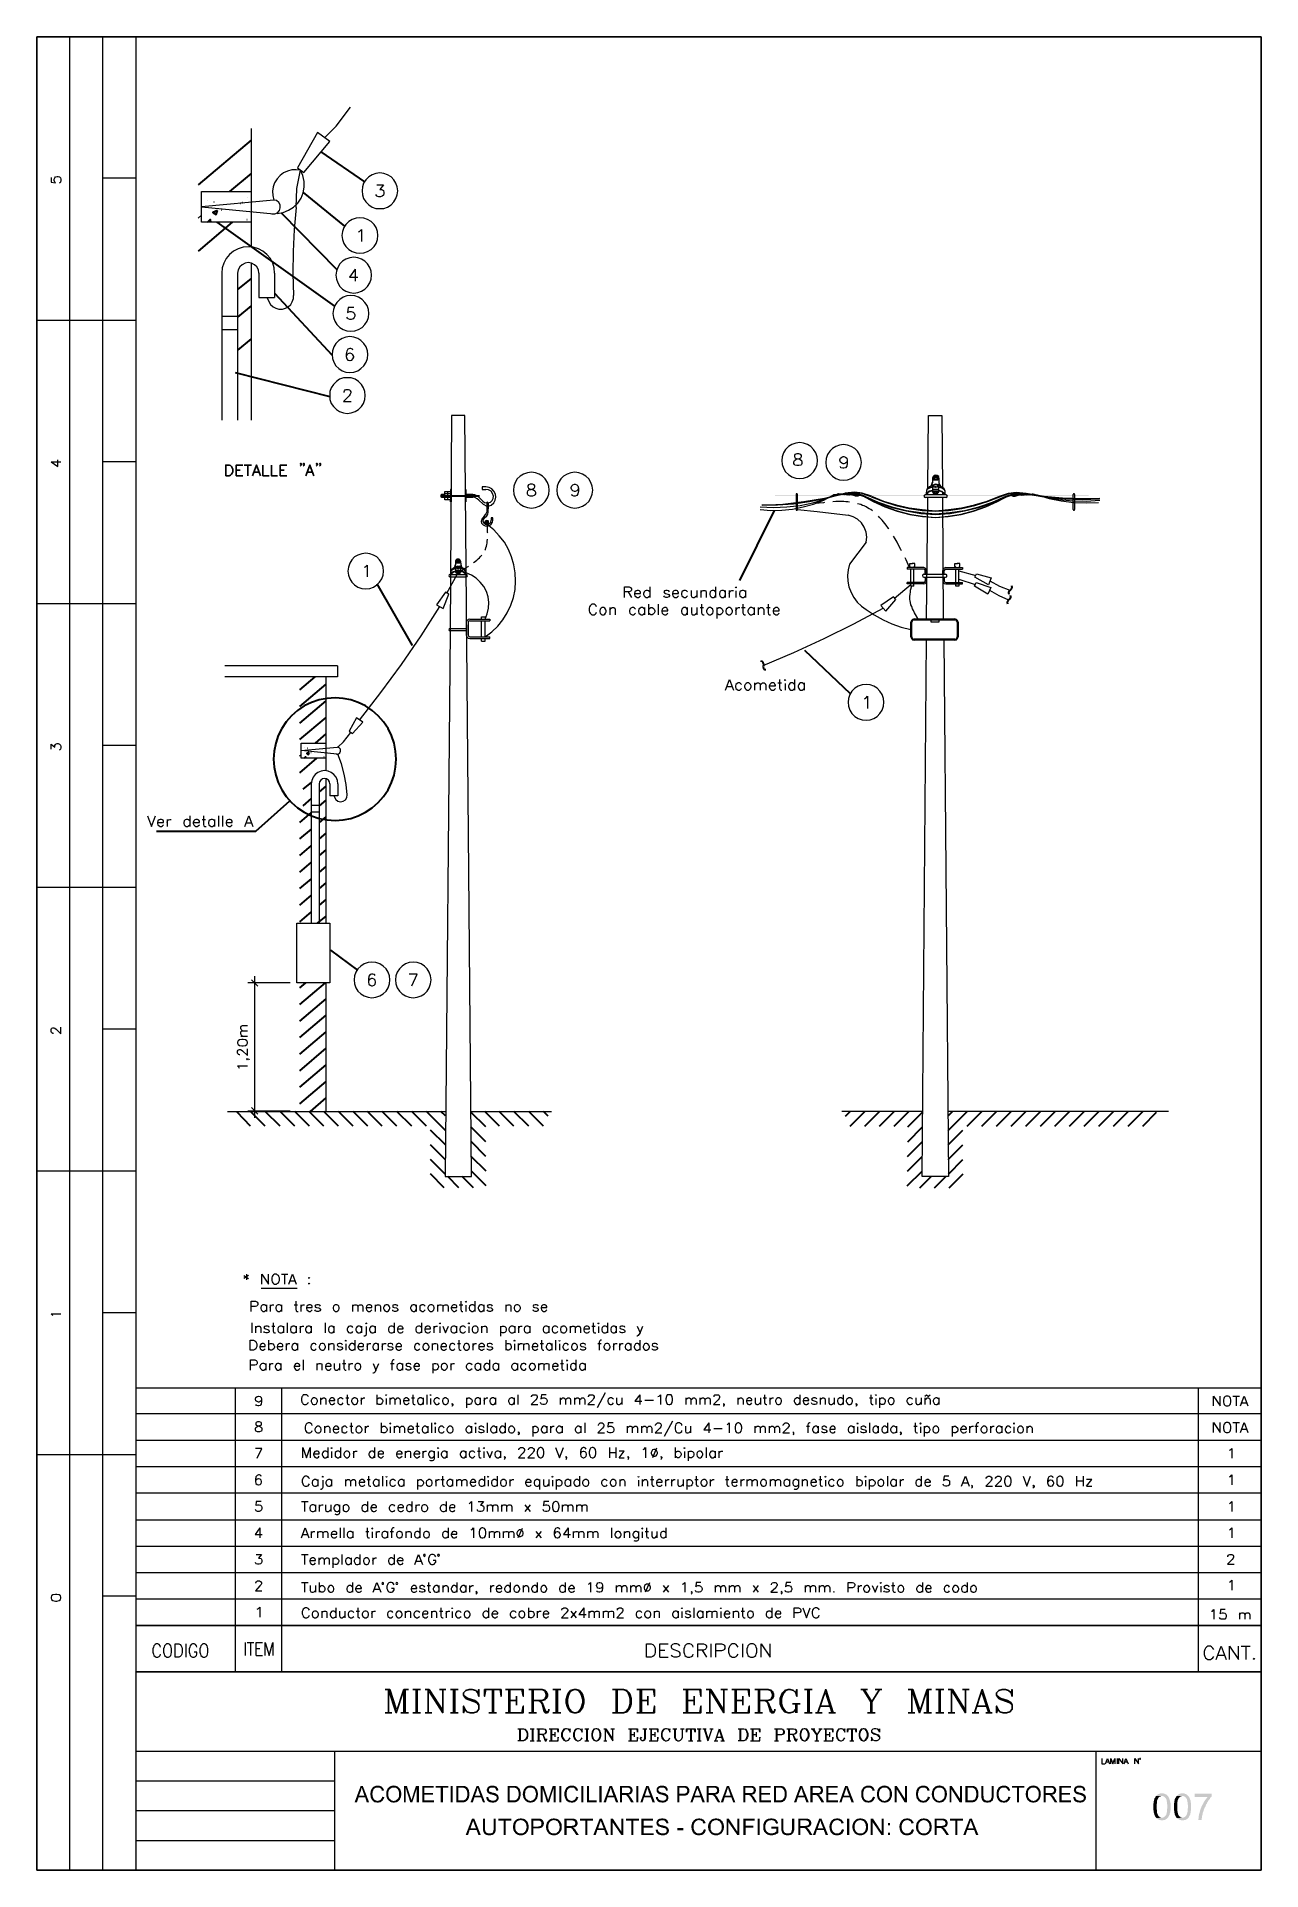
# Paper-space layout 'DGE_BT_007' of a CAD drawing. Header units: millimetres. Extents: x 8 to 202, y 3 to 294.
import ezdxf

# ---------------------------------------------------------------- set-up
doc = ezdxf.new("R2010")
doc.units = ezdxf.units.MM
for name, color, linetype, lineweight in [('DGE_CONTORNOS', 7, 'Continuous', 0), ('DGE_DATOS', 7, 'Continuous', 0), ('DGE_RELLENO', 7, 'Continuous', 0)]:
    doc.layers.add(name, color=color, linetype=linetype, lineweight=lineweight)

# ---------------------------------------------------------------- blocks, each defined once
blk = doc.blocks.new('DGE_BT_007')
at = {"layer": 'DGE_RELLENO', "true_color": 0x000000}
for points in [[(72.1783, 221.1354), (72.2207, 221.1354), (72.1783, 221.3047)], [(72.2207, 221.1354), (72.1783, 221.3047), (72.2207, 221.3047)], [(72.2207, 221.1354), (72.1783, 221.1354), (72.2207, 221.0083)], [(72.1783, 221.1354), (72.2207, 221.0083), (72.1783, 221.0083)], [(72.3053, 221.1354), (72.3477, 221.1354), (72.3053, 221.3047)], [(72.3477, 221.1354), (72.3053, 221.3047), (72.3477, 221.3047)], [(72.3477, 221.1354), (72.3053, 221.1354), (72.3477, 221.0083)], [(72.3053, 221.1354), (72.3477, 221.0083), (72.3053, 221.0083)], [(72.4323, 221.1354), (72.4747, 221.1354), (72.4323, 221.3047)], [(72.4747, 221.1354), (72.4323, 221.3047), (72.4747, 221.3047)], [(72.4747, 221.1354), (72.4323, 221.1354), (72.4747, 221.0083)], [(72.4323, 221.1354), (72.4747, 221.0083), (72.4323, 221.0083)], [(148.5053, 221.093), (148.5053, 221.1777), (124.8833, 221.093)], [(148.5053, 221.1777), (124.8833, 221.093), (124.8833, 221.1777)], [(152.2307, 221.1777), (152.2307, 221.093), (174.625, 221.1777)], [(152.2307, 221.093), (174.625, 221.1777), (174.625, 221.093)], [(78.867, 217.156), (78.8247, 216.9444), (79.2057, 216.9444)], [(78.8247, 216.9444), (78.867, 216.7327), (79.2057, 216.9444)], [(79.0363, 217.283), (78.867, 217.156), (79.2057, 216.9444)], [(78.867, 216.7327), (79.0363, 216.6057), (79.2057, 216.9444)], [(79.2057, 217.3254), (79.0363, 217.283), (79.2057, 216.9444)], [(79.0363, 216.6057), (79.2057, 216.5634), (79.2057, 216.9444)], [(79.4173, 217.283), (79.2057, 217.3254), (79.2057, 216.9444)], [(79.5443, 217.156), (79.4173, 217.283), (79.2057, 216.9444)], [(79.5867, 216.9444), (79.5443, 217.156), (79.2057, 216.9444)], [(79.2057, 216.5634), (79.4173, 216.6057), (79.2057, 216.9444)], [(79.4173, 216.6057), (79.5443, 216.7327), (79.2057, 216.9444)], [(79.5443, 216.7327), (79.5867, 216.9444), (79.2057, 216.9444)], [(23.4527, 34.8263), (23.7067, 34.5723), (201.9723, 34.8263)], [(23.4527, 3.2456), (23.7067, 34.5723), (23.4527, 34.8263)], [(23.7067, 3.3726), (23.4527, 3.2456), (23.7067, 34.5723)], [(23.7067, 34.5723), (201.9723, 34.8263), (201.8453, 34.5723)], [(201.9723, 34.8263), (201.8453, 34.5723), (201.9723, 34.6993)], [(201.9723, 34.6993), (201.8453, 34.5723), (201.9723, 3.2456)], [(201.8453, 34.5723), (201.9723, 3.2456), (201.8453, 3.3726)], [(59.563, 16.623), (59.2243, 16.623), (58.2507, 13.9983), (58.6317, 13.9983), (58.8857, 14.8026), (59.944, 14.8026), (58.9703, 15.0989), (59.2667, 15.8609), (59.2667, 15.9456), (59.309, 16.0303), (59.309, 16.0726), (59.3513, 16.1573), (59.3513, 16.2419), (59.3937, 16.2843), (59.3937, 16.3689)], [(59.563, 16.623), (59.3937, 16.3689), (59.3937, 16.3266), (59.436, 16.2419), (59.436, 16.1996), (59.4783, 16.115), (59.4783, 16.0726), (59.5207, 15.988), (59.5207, 15.9033), (59.563, 15.8186), (59.817, 15.0989), (58.9703, 15.0989), (59.944, 14.8026), (60.198, 13.9983), (60.579, 13.9983)], [(61.9337, 16.6653), (61.6373, 16.6653), (61.595, 16.623), (61.5103, 16.623), (61.468, 16.5806), (61.3833, 16.5806), (61.341, 16.5383), (61.2563, 16.4959), (61.214, 16.4536), (61.1717, 16.4113), (61.1293, 16.3689), (61.087, 16.3266), (61.0447, 16.2419), (61.0023, 16.1996), (60.96, 16.115), (60.9177, 16.0726), (60.8753, 15.988), (60.8753, 15.9456), (60.833, 15.8609), (60.833, 15.7763), (60.7907, 15.7339), (60.7907, 15.5646), (60.7483, 15.5223), (60.7483, 15.2259), (60.7907, 15.1413), (60.7907, 14.9296), (60.833, 14.8449), (60.833, 14.7603), (60.8753, 14.7179), (60.8753, 14.6333), (60.9177, 14.6333), (60.9177, 14.5909), (60.96, 14.5063), (61.0023, 14.464), (61.0447, 14.3793), (61.087, 14.3369), (61.1293, 14.2946), (61.1717, 14.2099), (61.214, 14.1676), (61.2987, 14.1676), (61.341, 14.1253), (61.3833, 14.0829), (61.4257, 14.0406), (61.5103, 14.0406), (61.5527, 13.9983), (61.7643, 13.9983), (61.849, 13.956), (62.0183, 13.956), (62.103, 13.9983), (62.23, 13.9983), (62.3147, 14.0406), (62.357, 14.0406), (62.4417, 14.0829), (62.484, 14.1253), (62.5263, 14.1676), (62.611, 14.2099), (61.8913, 14.2523), (61.8067, 14.2946), (61.6797, 14.2946), (61.595, 14.3369), (61.5527, 14.3793), (61.468, 14.3793), (61.4257, 14.4216), (61.3833, 14.464), (61.341, 14.5063), (61.2987, 14.5909), (61.2563, 14.6333), (61.214, 14.6756), (61.214, 14.7603), (61.1717, 14.7603), (61.1717, 14.8873), (61.1293, 14.972), (61.1293, 15.1836), (61.087, 15.2683), (61.087, 15.4376), (61.1293, 15.4799), (61.1293, 15.7339), (61.1717, 15.7763), (61.1717, 15.8609), (61.214, 15.9033), (61.214, 15.988), (61.2563, 16.0303), (61.2987, 16.115), (61.341, 16.1573), (61.3833, 16.1996), (61.468, 16.2419), (61.5103, 16.2843), (61.595, 16.3266), (61.6373, 16.3266), (61.722, 16.3689), (61.9337, 16.3689), (62.6533, 16.4113), (62.611, 16.4536), (62.5687, 16.4959), (62.5263, 16.4959), (62.484, 16.5383), (62.3993, 16.5806), (62.357, 16.623), (62.2723, 16.623), (62.23, 16.6653), (62.0183, 16.6653)], [(62.6533, 14.9296), (62.6533, 14.9296), (62.611, 14.8449), (62.611, 14.7603), (62.5687, 14.7179), (62.5263, 14.6333), (62.484, 14.5909), (62.484, 14.5486), (62.4417, 14.464), (62.357, 14.4216), (62.3147, 14.3793), (62.23, 14.3369), (62.1877, 14.3369), (62.103, 14.2946), (62.0607, 14.2946), (61.976, 14.2523), (61.8913, 14.2523), (62.611, 14.2099), (62.6957, 14.2946), (62.738, 14.3369), (62.7803, 14.3793), (62.7803, 14.4216), (62.8227, 14.5063), (62.865, 14.5486), (62.9073, 14.6333), (62.9073, 14.7179), (62.9497, 14.7603), (62.9497, 14.8449)], [(62.6533, 16.4113), (61.9337, 16.3689), (62.1877, 16.3689), (62.23, 16.3266), (62.3147, 16.2843), (62.357, 16.2419), (62.3993, 16.1996), (62.4417, 16.1573), (62.484, 16.115), (62.5263, 16.0726), (62.5263, 15.988), (62.5687, 15.9033), (62.611, 15.8609), (62.9073, 15.9033), (62.9073, 16.0303), (62.865, 16.115), (62.8227, 16.1573), (62.7803, 16.2419), (62.738, 16.2843), (62.6957, 16.3266)], [(63.7117, 16.4113), (63.6693, 16.3689), (63.5847, 16.3266), (63.5847, 16.2843), (63.5423, 16.2419), (63.5, 16.1996), (63.4577, 16.1573), (63.4577, 16.0726), (63.4153, 16.0303), (63.373, 15.9456), (63.373, 15.9033), (63.3307, 15.8186), (63.3307, 15.7763), (63.2883, 15.6916), (63.2883, 14.972), (63.3307, 14.9296), (63.3307, 14.8449), (63.373, 14.7603), (63.373, 14.7179), (63.4153, 14.6333), (63.4577, 14.5486), (63.5, 14.5063), (63.5423, 14.4216), (63.5847, 14.3793), (63.627, 14.3369), (63.6693, 14.2946), (63.7117, 14.2523), (63.7963, 14.2099), (63.8387, 14.1676), (63.881, 14.1253), (63.9233, 14.0829), (64.008, 14.0829), (64.0503, 14.0406), (64.135, 14.0406), (64.1773, 13.9983), (64.3043, 13.9983), (64.389, 13.956), (64.4737, 13.956), (64.5583, 13.956), (64.6007, 13.9983), (64.77, 13.9983), (64.8123, 14.0406), (64.897, 14.0406), (64.9393, 14.0829), (65.024, 14.0829), (65.0663, 14.1253), (65.151, 14.1676), (65.1933, 14.2099), (65.2357, 14.2523), (64.4737, 14.2523), (64.389, 14.2523), (64.3043, 14.2946), (64.1773, 14.2946), (64.135, 14.3369), (64.0503, 14.3793), (64.008, 14.4216), (63.9657, 14.464), (63.9233, 14.5063), (63.8387, 14.5486), (63.7963, 14.5909), (63.754, 14.6756), (63.754, 14.7179), (63.7117, 14.7603), (63.6693, 14.8449), (63.6693, 14.9296), (63.627, 14.972), (63.627, 15.6916), (63.6693, 15.7763), (63.6693, 15.8186), (63.7117, 15.9033), (63.7117, 15.9456), (63.754, 15.988), (63.7963, 16.0303), (63.8387, 16.115), (63.881, 16.1573), (63.9233, 16.1573), (63.9657, 16.1996), (64.008, 16.2419), (64.0927, 16.2843), (64.135, 16.3266), (64.1773, 16.3266), (64.262, 16.3689), (64.4737, 16.3689)], [(64.4737, 16.7076), (64.4737, 16.7076), (64.389, 16.6653), (64.1773, 16.6653), (64.0927, 16.623), (64.0503, 16.623), (63.9657, 16.5806), (63.9233, 16.5806), (63.881, 16.5383), (63.7963, 16.4959), (63.754, 16.4536), (63.7117, 16.4113), (64.4737, 16.3689), (64.7277, 16.3689), (64.8123, 16.3266), (64.8547, 16.2843), (64.897, 16.2419), (64.9393, 16.2419), (65.024, 16.1996), (65.0663, 16.115), (65.1087, 16.0726), (65.151, 16.0303), (65.1933, 15.9456), (65.1933, 15.9033), (65.2357, 15.8186), (65.2357, 15.7763), (65.278, 15.6916), (65.278, 15.6493), (65.3203, 15.5646), (65.3203, 15.0989), (65.278, 15.0143), (65.278, 14.8873), (65.2357, 14.8026), (65.1933, 14.7603), (65.1933, 14.7179), (65.151, 14.6333), (65.1087, 14.5909), (65.0663, 14.5486), (65.024, 14.5063), (64.9817, 14.4216), (64.897, 14.4216), (64.8547, 14.3793), (64.8123, 14.3369), (64.7277, 14.2946), (64.6007, 14.2946), (64.516, 14.2523), (64.4737, 14.2523), (65.2357, 14.2523), (65.3203, 14.3369), (65.3627, 14.3793), (65.405, 14.4216), (65.4473, 14.464), (65.4473, 14.5486), (65.4897, 14.5909), (65.4897, 14.6333), (65.532, 14.6756), (65.5743, 14.7603), (65.5743, 14.8026), (65.6167, 14.8873), (65.6167, 15.0143), (65.659, 15.0989), (65.659, 15.5646), (65.6167, 15.6493), (65.6167, 15.7763), (65.5743, 15.8186), (65.5743, 15.9033), (65.532, 15.988), (65.532, 16.0303), (65.4897, 16.0303), (65.4897, 16.115), (65.4473, 16.1573), (65.405, 16.2419), (65.3627, 16.2843), (65.3203, 16.3266), (65.2357, 16.3689), (65.1933, 16.4536), (65.151, 16.4959), (65.1087, 16.4959), (65.0663, 16.5383), (64.9817, 16.5806), (64.9393, 16.5806), (64.8547, 16.623), (64.8123, 16.623), (64.7277, 16.6653), (64.5583, 16.6653)], [(66.548, 16.623), (66.0823, 16.623), (66.0823, 13.9983), (66.3787, 13.9983), (66.3787, 16.2419)], [(66.548, 16.623), (66.3787, 16.2419), (67.0983, 13.9983), (67.2677, 14.3793), (67.2677, 14.464), (67.2253, 14.5486), (67.2253, 14.6333), (67.183, 14.6756), (67.1407, 14.8026)], [(68.453, 16.623), (67.9873, 16.623), (67.3947, 14.8026), (67.3947, 14.7179), (67.3523, 14.6333), (67.31, 14.5909), (67.31, 14.464), (67.2677, 14.3793), (67.0983, 13.9983), (67.3947, 13.9983), (68.1143, 16.1996)], [(68.453, 16.623), (68.1143, 16.1996), (68.1143, 13.9983), (68.453, 13.9983)], [(70.7813, 16.623), (69.0033, 16.623), (69.0033, 13.9983), (70.866, 13.9983), (70.866, 14.3369), (69.2997, 14.3369), (69.2997, 15.2259), (70.6967, 15.2259), (70.6967, 15.5223), (69.2997, 15.5223), (69.2997, 16.3266), (70.7813, 16.3266)], [(73.1097, 16.623), (71.12, 16.623), (71.12, 16.3266), (71.9243, 16.3266), (71.9243, 13.9983), (72.263, 13.9983), (72.263, 16.3266), (73.1097, 16.3266)], [(73.4907, 16.623), (73.8293, 16.623), (73.8293, 13.9983), (73.4907, 13.9983), (73.4907, 16.623)], [(75.2687, 16.623), (74.3797, 16.623), (74.3797, 13.9983), (75.3533, 13.9983), (75.438, 14.0406), (75.6497, 14.0406), (75.692, 14.0829), (75.819, 14.0829), (75.8613, 14.1253), (75.946, 14.1676), (75.9883, 14.2099), (76.0307, 14.2099), (76.073, 14.2523), (76.1153, 14.2946), (74.7183, 14.3369), (74.7183, 16.3266), (75.2687, 16.3266), (76.1153, 16.3689), (76.073, 16.4113), (76.0307, 16.4536), (75.946, 16.4959), (75.9037, 16.5383), (75.819, 16.5383), (75.7767, 16.5806), (75.692, 16.623), (75.3533, 16.623)], [(76.1153, 16.3689), (75.2687, 16.3266), (75.565, 16.3266), (75.6497, 16.2843), (75.692, 16.2843), (75.7343, 16.2419), (75.819, 16.1996), (75.8613, 16.1573), (75.9037, 16.115), (75.946, 16.0303), (75.9883, 15.988), (76.0307, 15.9456), (76.0307, 15.8609), (76.073, 15.8186), (76.073, 15.6916), (76.1153, 15.607), (76.1153, 15.0566), (76.073, 14.972), (76.073, 14.8449), (76.0307, 14.8026), (76.0307, 14.7603), (75.9883, 14.6756), (75.946, 14.6333), (75.9037, 14.5486), (75.8613, 14.5063), (75.819, 14.464), (75.7767, 14.4216), (75.7343, 14.4216), (75.6497, 14.3793), (75.6073, 14.3793), (75.565, 14.3369), (74.7183, 14.3369), (76.1153, 14.2946), (76.1577, 14.3793), (76.2423, 14.4216), (76.2423, 14.464), (76.2847, 14.5486), (76.327, 14.5909), (76.327, 14.6756), (76.3693, 14.7179), (76.4117, 14.8026), (76.4117, 14.972), (76.454, 15.0566), (76.454, 15.6493), (76.4117, 15.6916), (76.4117, 15.8186), (76.3693, 15.9033), (76.3693, 15.988), (76.327, 16.0303), (76.327, 16.0726), (76.2847, 16.1573), (76.2423, 16.1996), (76.2, 16.2419), (76.1577, 16.3266)], [(77.9357, 16.623), (77.597, 16.623), (76.6233, 13.9983), (77.0043, 13.9983), (77.2583, 14.8026), (78.3167, 14.8026), (77.343, 15.0989), (77.6393, 15.8609), (77.6393, 15.9456), (77.6817, 16.0303), (77.6817, 16.0726), (77.724, 16.1573), (77.724, 16.2419), (77.7663, 16.2843), (77.7663, 16.3689)], [(77.9357, 16.623), (77.7663, 16.3689), (77.7663, 16.3266), (77.8087, 16.2419), (77.8087, 16.1996), (77.851, 16.115), (77.851, 16.0726), (77.8933, 15.988), (77.8933, 15.9033), (77.9357, 15.8186), (78.1897, 15.0989), (77.343, 15.0989), (78.3167, 14.8026), (78.613, 13.9983), (78.9517, 13.9983)], [(79.4173, 14.8873), (79.121, 14.8449), (79.121, 14.7179), (79.1633, 14.6333), (79.1633, 14.5909), (79.2057, 14.5063), (79.2057, 14.464), (79.248, 14.3793), (79.2903, 14.3369), (79.3327, 14.2946), (80.1793, 14.2946), (79.9677, 14.2946), (79.9253, 14.3369), (79.8407, 14.3369), (79.7983, 14.3793), (79.756, 14.3793), (79.6713, 14.4216), (79.629, 14.464), (79.5867, 14.5063), (79.5443, 14.5486), (79.502, 14.5909), (79.502, 14.6756), (79.4597, 14.7179), (79.4597, 14.8026)], [(80.0947, 16.6653), (79.8407, 16.6653), (79.756, 16.623), (79.7137, 16.623), (79.629, 16.5806), (79.5867, 16.5806), (79.502, 16.5383), (79.4597, 16.4959), (79.4173, 16.4536), (79.375, 16.4113), (79.3327, 16.3266), (79.2903, 16.3266), (79.2903, 16.2419), (79.248, 16.1573), (79.248, 16.115), (79.2057, 16.0303), (79.2057, 15.9033), (79.248, 15.8186), (79.248, 15.7763), (79.2903, 15.6916), (79.2903, 15.6493), (79.3327, 15.607), (79.3327, 15.5646), (79.375, 15.5223), (79.4597, 15.4799), (79.502, 15.4376), (79.5867, 15.3953), (79.629, 15.3529), (79.6713, 15.3529), (79.756, 15.3106), (79.7983, 15.3106), (79.883, 15.2683), (79.9677, 15.2683), (80.0523, 15.2259), (80.0947, 15.2259), (80.2217, 15.1836), (80.3063, 15.1836), (80.3487, 15.1413), (80.4333, 15.1413), (80.4757, 15.0989), (80.5603, 15.0566), (80.645, 15.0143), (80.6873, 14.972), (80.7297, 14.9296), (80.772, 14.8873), (80.772, 14.5486), (80.7297, 14.5063), (80.6873, 14.464), (80.645, 14.4216), (80.5603, 14.3793), (80.518, 14.3369), (80.4333, 14.3369), (80.391, 14.2946), (79.3327, 14.2946), (79.375, 14.2523), (79.4173, 14.1676), (79.502, 14.1253), (79.5443, 14.1253), (79.629, 14.0829), (79.7137, 14.0406), (79.756, 14.0406), (79.8407, 13.9983), (80.01, 13.9983), (80.0947, 13.956), (80.1793, 13.956), (80.264, 13.956), (80.3487, 13.9983), (80.4757, 13.9983), (80.5603, 14.0406), (80.6027, 14.0406), (80.645, 14.0829), (80.6873, 14.0829), (80.7297, 14.1253), (80.8143, 14.1676), (80.8567, 14.2099), (80.899, 14.2523), (80.9413, 14.2946), (80.9837, 14.3793), (81.026, 14.4216), (81.0683, 14.464), (81.0683, 14.5486), (81.1107, 14.6333), (81.1107, 14.8873), (81.0683, 14.9296), (81.0683, 15.0143), (81.026, 15.0566), (80.9837, 15.1413), (80.9837, 15.1836), (80.899, 15.2259), (80.8567, 15.2683), (80.8143, 15.3106), (80.7297, 15.3529), (80.6873, 15.3953), (80.645, 15.4376), (80.5603, 15.4376), (80.518, 15.4799), (80.391, 15.4799), (80.3063, 15.5223), (80.2217, 15.5646), (80.0523, 15.5646), (79.9677, 15.607), (79.883, 15.6493), (79.7983, 15.6493), (79.756, 15.6916), (79.7137, 15.6916), (79.6713, 15.7339), (79.629, 15.7339), (79.5867, 15.7763), (79.5443, 15.8609), (79.5443, 16.115), (79.5867, 16.1573), (79.629, 16.1996), (79.6713, 16.2843), (79.7137, 16.2843), (79.756, 16.3266), (79.7983, 16.3266), (79.883, 16.3689), (80.8567, 16.3689), (80.8143, 16.4536), (80.772, 16.4959), (80.7297, 16.5383), (80.645, 16.5806), (80.5603, 16.5806), (80.518, 16.623), (80.4333, 16.623), (80.391, 16.6653), (80.1793, 16.6653)], [(80.8567, 16.3689), (80.0947, 16.3689), (80.3063, 16.3689), (80.391, 16.3266), (80.4333, 16.3266), (80.4757, 16.2843), (80.5603, 16.2419), (80.6027, 16.1996), (80.645, 16.1573), (80.645, 16.115), (80.6873, 16.0303), (80.6873, 15.9456), (80.7297, 15.8609), (81.026, 15.9033), (81.026, 16.0726), (80.9837, 16.115), (80.9837, 16.1996), (80.9413, 16.2419), (80.899, 16.3266)], [(83.3967, 16.623), (82.5077, 16.623), (82.5077, 13.9983), (83.4813, 13.9983), (83.566, 14.0406), (83.7777, 14.0406), (83.82, 14.0829), (83.947, 14.0829), (83.9893, 14.1253), (84.074, 14.1676), (84.1163, 14.2099), (84.1587, 14.2099), (84.201, 14.2523), (84.2433, 14.2946), (82.8463, 14.3369), (82.8463, 16.3266), (83.3967, 16.3266), (84.2433, 16.3689), (84.201, 16.4113), (84.1587, 16.4536), (84.074, 16.4959), (84.0317, 16.5383), (83.947, 16.5383), (83.9047, 16.5806), (83.82, 16.623), (83.4813, 16.623)], [(84.2433, 16.3689), (83.3967, 16.3266), (83.693, 16.3266), (83.7777, 16.2843), (83.82, 16.2843), (83.8623, 16.2419), (83.947, 16.1996), (83.9893, 16.1573), (84.0317, 16.115), (84.074, 16.0303), (84.1163, 15.988), (84.1587, 15.9456), (84.1587, 15.8609), (84.201, 15.8186), (84.201, 15.6916), (84.2433, 15.607), (84.2433, 15.0566), (84.201, 14.972), (84.201, 14.8449), (84.1587, 14.8026), (84.1587, 14.7603), (84.1163, 14.6756), (84.074, 14.6333), (84.0317, 14.5486), (83.9893, 14.5063), (83.947, 14.464), (83.9047, 14.4216), (83.8623, 14.4216), (83.7777, 14.3793), (83.7353, 14.3793), (83.693, 14.3369), (82.8463, 14.3369), (84.2433, 14.2946), (84.2857, 14.3793), (84.328, 14.4216), (84.3703, 14.464), (84.4127, 14.5486), (84.455, 14.5909), (84.455, 14.6756), (84.4973, 14.7179), (84.4973, 14.8026), (84.5397, 14.8449), (84.5397, 14.972), (84.582, 15.0566), (84.582, 15.6493), (84.5397, 15.6916), (84.5397, 15.8186), (84.4973, 15.9033), (84.4973, 15.988), (84.455, 16.0303), (84.455, 16.0726), (84.4127, 16.1573), (84.3703, 16.1996), (84.328, 16.2419), (84.2857, 16.3266)], [(85.3863, 16.4113), (85.3017, 16.3689), (85.2593, 16.3266), (85.2593, 16.2843), (85.217, 16.2419), (85.1747, 16.1996), (85.1323, 16.1573), (85.09, 16.0726), (85.09, 16.0303), (85.0477, 15.9456), (85.0477, 15.9033), (85.0053, 15.8186), (85.0053, 15.7763), (84.963, 15.6916), (84.963, 15.4799), (84.9207, 15.3953), (84.9207, 15.1836), (84.963, 15.1413), (84.963, 14.972), (85.0053, 14.9296), (85.0053, 14.7603), (85.0477, 14.7179), (85.09, 14.6333), (85.1323, 14.5486), (85.1747, 14.5063), (85.217, 14.4216), (85.2593, 14.3793), (85.3017, 14.3369), (85.344, 14.2946), (85.3863, 14.2523), (85.4287, 14.2099), (85.5133, 14.1676), (85.5557, 14.1253), (85.598, 14.0829), (85.6403, 14.0829), (85.725, 14.0406), (85.7673, 14.0406), (85.852, 13.9983), (85.979, 13.9983), (86.0637, 13.956), (86.1483, 13.956), (86.233, 13.956), (86.2753, 13.9983), (86.4023, 13.9983), (86.487, 14.0406), (86.5293, 14.0406), (86.614, 14.0829), (86.6563, 14.0829), (86.741, 14.1253), (86.8257, 14.1676), (86.868, 14.2099), (86.9103, 14.2523), (86.0637, 14.2523), (85.979, 14.2946), (85.852, 14.2946), (85.8097, 14.3369), (85.725, 14.3793), (85.6827, 14.4216), (85.6403, 14.464), (85.5557, 14.5063), (85.5133, 14.5486), (85.471, 14.5909), (85.4287, 14.6756), (85.3863, 14.7179), (85.3863, 14.7603), (85.344, 14.8449), (85.344, 14.9296), (85.3017, 14.972), (85.3017, 15.1413), (85.2593, 15.2259), (85.2593, 15.3529), (85.3017, 15.4376), (85.3017, 15.6916), (85.344, 15.7763), (85.344, 15.8186), (85.3863, 15.9033), (85.3863, 15.9456), (85.4287, 15.988), (85.471, 16.0303), (85.5133, 16.115), (85.5133, 16.1573), (85.5557, 16.1573), (85.6403, 16.1996), (85.6827, 16.2419), (85.725, 16.2843), (85.8097, 16.3266), (85.852, 16.3266), (85.9367, 16.3689), (86.1483, 16.3689)], [(86.1483, 16.7076), (86.106, 16.7076), (86.0637, 16.6653), (85.852, 16.6653), (85.7673, 16.623), (85.725, 16.623), (85.6403, 16.5806), (85.598, 16.5806), (85.5133, 16.5383), (85.471, 16.4959), (85.4287, 16.4536), (85.3863, 16.4113), (86.1483, 16.3689), (86.4023, 16.3689), (86.4447, 16.3266), (86.5293, 16.2843), (86.5717, 16.2419), (86.614, 16.2419), (86.6987, 16.1996), (86.741, 16.115), (86.7833, 16.0726), (86.8257, 16.0303), (86.868, 15.9456), (86.868, 15.9033), (86.9103, 15.8186), (86.9103, 15.7763), (86.9527, 15.6916), (86.9527, 15.5646), (86.995, 15.4799), (86.995, 15.1836), (86.9527, 15.0989), (86.9527, 14.972), (86.9103, 14.8873), (86.9103, 14.8026), (86.868, 14.7603), (86.868, 14.7179), (86.8257, 14.6333), (86.7833, 14.5909), (86.741, 14.5486), (86.6987, 14.5063), (86.614, 14.4216), (86.5717, 14.4216), (86.5293, 14.3793), (86.4447, 14.3369), (86.4023, 14.2946), (86.2753, 14.2946), (86.1907, 14.2523), (86.1483, 14.2523), (86.9103, 14.2523), (86.9527, 14.3369), (86.995, 14.3793), (87.0373, 14.4216), (87.0797, 14.464), (87.122, 14.5486), (87.1643, 14.5909), (87.1643, 14.6333), (87.2067, 14.6756), (87.2067, 14.7603), (87.249, 14.8026), (87.249, 14.8873), (87.2913, 14.972), (87.2913, 15.0989), (87.3337, 15.1836), (87.3337, 15.4799), (87.2913, 15.5646), (87.2913, 15.6916), (87.249, 15.7763), (87.249, 15.9033), (87.2067, 15.988), (87.1643, 16.0303), (87.122, 16.115), (87.0797, 16.1573), (87.0797, 16.2419), (86.995, 16.2843), (86.9527, 16.3266), (86.9103, 16.3689), (86.868, 16.4536), (86.8257, 16.4959), (86.741, 16.4959), (86.741, 16.5383), (86.6563, 16.5806), (86.614, 16.5806), (86.5293, 16.623), (86.487, 16.623), (86.4023, 16.6653), (86.1907, 16.6653)], [(88.2227, 16.623), (87.757, 16.623), (87.757, 13.9983), (88.0533, 13.9983), (88.0533, 16.2419)], [(88.2227, 16.623), (88.0533, 16.2419), (88.773, 13.9983), (88.9423, 14.3793), (88.9423, 14.4216), (88.9, 14.464), (88.9, 14.5486), (88.8577, 14.6333), (88.8577, 14.6756), (88.8153, 14.8026)], [(90.1277, 16.623), (89.662, 16.623), (89.0693, 14.8026), (89.027, 14.7179), (89.027, 14.6333), (88.9847, 14.5909), (88.9847, 14.5063), (88.9423, 14.464), (88.9423, 14.3793), (88.773, 13.9983), (89.0693, 13.9983), (89.789, 16.1996)], [(90.1277, 16.623), (89.789, 16.1996), (89.789, 13.9983), (90.1277, 13.9983)], [(90.7203, 16.623), (91.0167, 16.623), (91.0167, 13.9983), (90.7203, 13.9983), (90.7203, 16.623)], [(92.71, 16.6653), (92.4137, 16.6653), (92.329, 16.623), (92.2867, 16.623), (92.202, 16.5806), (92.1597, 16.5806), (92.075, 16.5383), (92.0327, 16.4959), (91.9903, 16.4536), (91.9057, 16.4113), (91.8633, 16.3689), (91.821, 16.3266), (91.7787, 16.2419), (91.7363, 16.1996), (91.694, 16.115), (91.6517, 16.0726), (91.6517, 15.988), (91.6093, 15.9456), (91.6093, 15.8609), (91.567, 15.7763), (91.567, 15.7339), (91.5247, 15.6493), (91.5247, 15.0566), (91.567, 14.972), (91.567, 14.8449), (91.6093, 14.7603), (91.6093, 14.7179), (91.6517, 14.6333), (91.694, 14.5909), (91.7363, 14.5063), (91.7363, 14.464), (91.7787, 14.3793), (91.821, 14.3369), (91.8633, 14.2946), (91.948, 14.2099), (91.9903, 14.1676), (92.0327, 14.1676), (92.075, 14.1253), (92.1597, 14.0829), (92.202, 14.0406), (92.2443, 14.0406), (92.329, 13.9983), (92.5407, 13.9983), (92.6253, 13.956), (92.71, 13.956), (92.7947, 13.956), (92.8793, 13.9983), (93.0063, 13.9983), (93.0487, 14.0406), (93.1333, 14.0406), (93.1757, 14.0829), (93.2603, 14.1253), (93.3027, 14.1676), (93.345, 14.2099), (93.3873, 14.2099), (92.6677, 14.2523), (92.6253, 14.2523), (92.5407, 14.2946), (92.4137, 14.2946), (92.3713, 14.3369), (92.2867, 14.3793), (92.2443, 14.3793), (92.202, 14.4216), (92.1597, 14.464), (92.1173, 14.5063), (92.0327, 14.5909), (92.0327, 14.6333), (91.9903, 14.6756), (91.948, 14.7603), (91.948, 14.8449), (91.9057, 14.8873), (91.9057, 14.972), (91.8633, 15.0566), (91.8633, 15.5646), (91.9057, 15.6493), (91.9057, 15.7763), (91.948, 15.8609), (91.948, 15.9033), (91.9903, 15.988), (92.0327, 16.0303), (92.075, 16.115), (92.1173, 16.1573), (92.1597, 16.1996), (92.202, 16.2419), (92.2443, 16.2419), (92.2867, 16.2843), (92.329, 16.3266), (92.4137, 16.3266), (92.456, 16.3689), (92.71, 16.3689), (93.4297, 16.4113), (93.3873, 16.4536), (93.345, 16.4959), (93.3027, 16.4959), (93.218, 16.5383), (93.1757, 16.5806), (93.091, 16.623), (93.0487, 16.623), (92.964, 16.6653), (92.7523, 16.6653)], [(93.3873, 14.9296), (93.3873, 14.8449), (93.345, 14.7603), (93.3027, 14.7179), (93.3027, 14.6333), (93.2603, 14.5909), (93.218, 14.5486), (93.1757, 14.464), (93.1333, 14.4216), (93.091, 14.4216), (93.0487, 14.3793), (93.0063, 14.3369), (92.9217, 14.3369), (92.8793, 14.2946), (92.7947, 14.2946), (92.7523, 14.2523), (92.6677, 14.2523), (93.3873, 14.2099), (93.4297, 14.2946), (93.472, 14.3369), (93.5143, 14.3793), (93.5567, 14.4216), (93.599, 14.5063), (93.6413, 14.5486), (93.6413, 14.6333), (93.6837, 14.7179), (93.6837, 14.7603), (93.726, 14.8449)], [(93.4297, 16.4113), (92.71, 16.3689), (92.9217, 16.3689), (93.0063, 16.3266), (93.0487, 16.2843), (93.091, 16.2419), (93.1333, 16.1996), (93.1757, 16.1573), (93.218, 16.115), (93.2603, 16.0726), (93.3027, 15.988), (93.345, 15.9033), (93.345, 15.8609), (93.6837, 15.9033), (93.6837, 15.9456), (93.6413, 16.0303), (93.599, 16.115), (93.599, 16.1573), (93.5567, 16.2419), (93.5143, 16.2843), (93.472, 16.3266)], [(94.1917, 16.623), (94.5303, 16.623), (94.5303, 13.9983), (94.1917, 13.9983), (94.1917, 16.623)], [(95.4193, 16.623), (95.0807, 16.623), (95.0807, 13.9983), (96.647, 13.9983), (96.647, 14.3369), (95.4193, 14.3369)], [(97.0703, 16.623), (97.409, 16.623), (97.409, 13.9983), (97.0703, 13.9983), (97.0703, 16.623)], [(99.06, 16.623), (98.679, 16.623), (97.7053, 13.9983), (98.0863, 13.9983), (98.3403, 14.8026), (99.3987, 14.8026), (98.425, 15.0989), (98.7213, 15.8609), (98.7637, 15.9456), (98.7637, 16.0303), (98.806, 16.0726), (98.806, 16.2419), (98.8483, 16.2843), (98.8483, 16.3689)], [(99.06, 16.623), (98.8483, 16.3689), (98.8483, 16.3266), (98.8907, 16.2419), (98.8907, 16.1996), (98.933, 16.115), (98.933, 16.0726), (98.9753, 15.988), (99.0177, 15.9033), (99.0177, 15.8186), (99.2717, 15.0989), (98.425, 15.0989), (99.3987, 14.8026), (99.695, 13.9983), (100.076, 13.9983)], [(101.4307, 16.623), (100.33, 16.623), (100.33, 13.9983), (100.6687, 13.9983), (100.6687, 15.1836), (101.0497, 15.1836), (101.6, 15.2259), (101.727, 15.2259), (101.8117, 15.2683), (101.8963, 15.2683), (101.9387, 15.3106), (102.0233, 15.3529), (102.0657, 15.3529), (102.108, 15.3953), (102.1503, 15.4376), (102.1503, 15.4799), (100.6687, 15.4799), (100.6687, 16.3689), (101.4307, 16.3689), (102.1503, 16.4113), (102.108, 16.4536), (102.0657, 16.4959), (101.981, 16.5383), (101.9387, 16.5806), (101.854, 16.5806), (101.8117, 16.623), (101.5153, 16.623)], [(102.1503, 16.4113), (101.4307, 16.3689), (101.473, 16.3689), (101.5577, 16.3266), (101.6847, 16.3266), (101.7693, 16.2843), (101.8117, 16.2843), (101.854, 16.2419), (101.8963, 16.1996), (101.9387, 16.115), (101.9387, 16.0726), (101.981, 15.988), (101.981, 15.8186), (101.9387, 15.7763), (101.8963, 15.6916), (101.8963, 15.6493), (101.854, 15.607), (101.7693, 15.5646), (101.727, 15.5223), (101.6423, 15.5223), (101.6, 15.4799), (100.6687, 15.4799), (102.1503, 15.4799), (102.1927, 15.5223), (102.235, 15.5646), (102.2773, 15.6493), (102.2773, 15.6916), (102.3197, 15.7763), (102.3197, 16.0726), (102.2773, 16.115), (102.2773, 16.1996), (102.235, 16.2419), (102.235, 16.3266), (102.1927, 16.3689)], [(101.6, 15.2259), (101.0497, 15.1836), (101.2613, 15.1836), (101.3037, 15.1413), (101.3883, 15.0989), (101.4307, 15.0566), (101.473, 14.972), (101.5577, 14.9296), (101.5577, 14.8873), (101.6, 14.8449), (101.6423, 14.7603), (101.6847, 14.7179), (101.727, 14.6333), (101.7693, 14.5486), (102.108, 13.9983), (102.5313, 13.9983), (102.108, 14.7179), (102.0657, 14.7603), (102.0233, 14.8026), (101.981, 14.8873), (101.9387, 14.9296), (101.8963, 14.972), (101.854, 15.0143), (101.8117, 15.0989), (101.7693, 15.1413), (101.6847, 15.1836)], [(102.9123, 16.623), (103.2087, 16.623), (103.2087, 13.9983), (102.9123, 13.9983), (102.9123, 16.623)], [(104.8597, 16.623), (104.4787, 16.623), (103.5473, 13.9983), (103.886, 13.9983), (104.14, 14.8026), (105.1983, 14.8026), (104.267, 15.0989), (104.521, 15.8609), (104.5633, 15.9456), (104.5633, 16.0303), (104.6057, 16.0726), (104.6057, 16.1573), (104.648, 16.2419), (104.648, 16.3689)], [(104.8597, 16.623), (104.648, 16.3689), (104.6903, 16.3266), (104.6903, 16.1996), (104.7327, 16.115), (104.7327, 16.0726), (104.775, 15.988), (104.8173, 15.9033), (104.8173, 15.8186), (105.1137, 15.0989), (104.267, 15.0989), (105.1983, 14.8026), (105.4947, 13.9983), (105.8757, 13.9983)], [(106.3413, 14.8873), (106.0027, 14.8449), (106.0027, 14.8026), (106.045, 14.7179), (106.045, 14.5909), (106.0873, 14.5063), (106.1297, 14.464), (106.172, 14.3793), (106.172, 14.3369), (106.2143, 14.2946), (107.061, 14.2946), (106.8917, 14.2946), (106.807, 14.3369), (106.7223, 14.3369), (106.68, 14.3793), (106.6377, 14.3793), (106.553, 14.4216), (106.5107, 14.464), (106.4683, 14.5063), (106.426, 14.5486), (106.426, 14.5909), (106.3837, 14.6756), (106.3413, 14.7179), (106.3413, 14.8026)], [(106.9763, 16.6653), (106.7223, 16.6653), (106.6377, 16.623), (106.5953, 16.623), (106.5107, 16.5806), (106.4683, 16.5806), (106.426, 16.5383), (106.3413, 16.4959), (106.299, 16.4536), (106.2567, 16.4113), (106.2143, 16.3266), (106.172, 16.2419), (106.1297, 16.1573), (106.1297, 15.7763), (106.172, 15.6916), (106.2143, 15.6493), (106.2143, 15.607), (106.2567, 15.5646), (106.299, 15.5223), (106.3413, 15.4799), (106.3837, 15.4376), (106.4683, 15.3953), (106.5107, 15.3529), (106.553, 15.3529), (106.6377, 15.3106), (106.68, 15.3106), (106.7647, 15.2683), (106.8493, 15.2683), (106.934, 15.2259), (107.0187, 15.2259), (107.1033, 15.1836), (107.188, 15.1836), (107.2303, 15.1413), (107.315, 15.1413), (107.3573, 15.0989), (107.3997, 15.0989), (107.442, 15.0566), (107.5267, 15.0143), (107.569, 14.972), (107.6113, 14.9296), (107.6537, 14.8873), (107.6537, 14.8026), (107.696, 14.7179), (107.6537, 14.6333), (107.6537, 14.5486), (107.6113, 14.5063), (107.569, 14.464), (107.5267, 14.4216), (107.4843, 14.3793), (107.3997, 14.3369), (107.3573, 14.3369), (107.2727, 14.2946), (106.2143, 14.2946), (106.299, 14.2523), (106.3413, 14.1676), (106.3837, 14.1253), (106.426, 14.1253), (106.5107, 14.0829), (106.5953, 14.0406), (106.6377, 14.0406), (106.7223, 13.9983), (106.934, 13.9983), (107.0187, 13.956), (107.1457, 13.956), (107.2303, 13.9983), (107.3573, 13.9983), (107.442, 14.0406), (107.4843, 14.0406), (107.569, 14.0829), (107.6537, 14.1253), (107.696, 14.1676), (107.7383, 14.2099), (107.823, 14.2523), (107.8653, 14.2946), (107.8653, 14.3793), (107.9077, 14.4216), (107.95, 14.464), (107.95, 14.5486), (107.9923, 14.6333), (107.9923, 14.9296), (107.95, 15.0143), (107.95, 15.0566), (107.9077, 15.1413), (107.8653, 15.1836), (107.823, 15.2259), (107.7807, 15.2683), (107.696, 15.3106), (107.6537, 15.3529), (107.569, 15.3953), (107.5267, 15.4376), (107.4843, 15.4376), (107.3997, 15.4799), (107.2727, 15.4799), (107.188, 15.5223), (107.1033, 15.5646), (106.934, 15.5646), (106.8493, 15.607), (106.7647, 15.6493), (106.7223, 15.6493), (106.6377, 15.6916), (106.5953, 15.6916), (106.553, 15.7339), (106.5107, 15.7339), (106.5107, 15.7763), (106.4683, 15.8609), (106.426, 15.9033), (106.426, 16.115), (106.4683, 16.1573), (106.5107, 16.1996), (106.553, 16.2843), (106.5953, 16.2843), (106.6377, 16.3266), (106.68, 16.3266), (106.7647, 16.3689), (107.7383, 16.3689), (107.696, 16.4536), (107.6537, 16.4959), (107.6113, 16.5383), (107.5267, 16.5806), (107.442, 16.5806), (107.3997, 16.623), (107.3573, 16.623), (107.2727, 16.6653), (107.061, 16.6653)], [(107.7383, 16.3689), (107.0187, 16.3689), (107.2303, 16.3689), (107.2727, 16.3266), (107.315, 16.3266), (107.3997, 16.2843), (107.442, 16.2419), (107.4843, 16.1996), (107.5267, 16.1573), (107.569, 16.115), (107.569, 16.0303), (107.6113, 15.9456), (107.6113, 15.8609), (107.9077, 15.9033), (107.9077, 16.115), (107.8653, 16.1996), (107.823, 16.2419), (107.7807, 16.3266)], [(110.363, 16.623), (109.4317, 16.623), (109.4317, 13.9983), (109.728, 13.9983), (109.728, 15.0989), (110.7017, 15.0989), (110.744, 15.1413), (110.871, 15.1413), (110.9557, 15.1836), (110.998, 15.2259), (111.0403, 15.2259), (111.0827, 15.2683), (111.125, 15.3106), (111.125, 15.3529), (109.728, 15.3953), (109.728, 16.3266), (111.1673, 16.3266), (111.125, 16.4113), (111.0827, 16.4536), (111.0403, 16.4959), (110.998, 16.5383), (110.9557, 16.5383), (110.871, 16.5806), (110.8287, 16.5806), (110.744, 16.623), (110.4477, 16.623)], [(111.1673, 16.3266), (110.363, 16.3266), (110.7017, 16.3266), (110.744, 16.2843), (110.7863, 16.2419), (110.871, 16.1996), (110.9133, 16.1573), (110.9557, 16.0726), (110.9557, 15.9456), (110.998, 15.8609), (110.998, 15.8186), (110.9557, 15.7339), (110.9557, 15.6916), (110.9133, 15.607), (110.871, 15.5646), (110.8287, 15.5223), (110.7863, 15.4799), (110.744, 15.4376), (110.617, 15.4376), (110.5747, 15.3953), (109.728, 15.3953), (111.125, 15.3529), (111.1673, 15.3953), (111.2097, 15.4799), (111.252, 15.5223), (111.2943, 15.607), (111.2943, 15.7339), (111.3367, 15.8186), (111.3367, 15.9033), (111.2943, 15.9456), (111.2943, 16.115), (111.252, 16.1573), (111.252, 16.2419), (111.2097, 16.2843)], [(112.776, 16.623), (112.4373, 16.623), (111.4637, 13.9983), (111.8023, 13.9983), (112.0987, 14.8026), (113.1147, 14.8026), (112.1833, 15.0989), (112.4373, 15.8609), (112.4797, 15.8609), (112.4797, 15.9456), (112.522, 16.0303), (112.522, 16.0726), (112.5643, 16.1573), (112.5643, 16.2843), (112.6067, 16.3689)], [(112.776, 16.623), (112.6067, 16.3689), (112.6067, 16.2419), (112.649, 16.1996), (112.649, 16.115), (112.6913, 16.0726), (112.6913, 15.988), (112.7337, 15.9033), (112.776, 15.8186), (113.03, 15.0989), (112.1833, 15.0989), (113.1147, 14.8026), (113.411, 13.9983), (113.792, 13.9983)], [(115.189, 16.623), (114.046, 16.623), (114.046, 13.9983), (114.3847, 13.9983), (114.3847, 15.1836), (114.7657, 15.1836), (115.3583, 15.2259), (115.4853, 15.2259), (115.57, 15.2683), (115.6123, 15.2683), (115.697, 15.3106), (115.7393, 15.3529), (115.7817, 15.3529), (115.824, 15.3953), (115.8663, 15.4376), (115.9087, 15.4799), (114.3847, 15.4799), (114.3847, 16.3689), (115.189, 16.3689), (115.9087, 16.4113), (115.8663, 16.4536), (115.7817, 16.4959), (115.7393, 16.5383), (115.697, 16.5806), (115.6123, 16.5806), (115.5277, 16.623), (115.2737, 16.623)], [(115.9087, 16.4113), (115.189, 16.3689), (115.2313, 16.3689), (115.2737, 16.3266), (115.443, 16.3266), (115.4853, 16.2843), (115.5277, 16.2843), (115.57, 16.2419), (115.6123, 16.1996), (115.6547, 16.115), (115.697, 16.0726), (115.697, 15.988), (115.7393, 15.9456), (115.697, 15.9033), (115.697, 15.7763), (115.6547, 15.6916), (115.6123, 15.6493), (115.57, 15.607), (115.5277, 15.5646), (115.443, 15.5223), (115.4007, 15.5223), (115.316, 15.4799), (114.3847, 15.4799), (115.9087, 15.4799), (115.951, 15.5223), (115.9933, 15.5646), (115.9933, 15.6493), (116.0357, 15.6916), (116.0357, 15.8609), (116.078, 15.9456), (116.0357, 15.988), (116.0357, 16.1996), (115.9933, 16.2419), (115.951, 16.3266), (115.951, 16.3689)], [(115.3583, 15.2259), (114.7657, 15.1836), (114.9773, 15.1836), (115.062, 15.1413), (115.1043, 15.0989), (115.1467, 15.0989), (115.189, 15.0566), (115.2313, 14.972), (115.2737, 14.9296), (115.316, 14.8873), (115.3583, 14.8449), (115.4007, 14.7603), (115.443, 14.7179), (115.4853, 14.6333), (115.5277, 14.5486), (115.8663, 13.9983), (116.2473, 13.9983), (115.824, 14.7179), (115.824, 14.7603), (115.7817, 14.8026), (115.7393, 14.8873), (115.697, 14.9296), (115.6547, 14.972), (115.6123, 15.0143), (115.57, 15.0989), (115.5277, 15.0989), (115.4853, 15.1413), (115.443, 15.1836)], [(117.602, 16.623), (117.2633, 16.623), (116.2897, 13.9983), (116.6707, 13.9983), (116.9247, 14.8026), (117.983, 14.8026), (117.0093, 15.0989), (117.3057, 15.8609), (117.3057, 15.9456), (117.348, 16.0303), (117.348, 16.0726), (117.3903, 16.1573), (117.3903, 16.2419), (117.4327, 16.2843), (117.4327, 16.3689)], [(117.602, 16.623), (117.4327, 16.3689), (117.4327, 16.3266), (117.475, 16.2419), (117.475, 16.1996), (117.5173, 16.115), (117.5173, 16.0726), (117.5597, 15.988), (117.5597, 15.9033), (117.602, 15.8186), (117.856, 15.0989), (117.0093, 15.0989), (117.983, 14.8026), (118.2793, 13.9983), (118.618, 13.9983)], [(120.9887, 16.623), (119.888, 16.623), (119.888, 13.9983), (120.1843, 13.9983), (120.1843, 15.1836), (120.5653, 15.1836), (121.158, 15.2259), (121.285, 15.2259), (121.3697, 15.2683), (121.412, 15.2683), (121.4967, 15.3106), (121.539, 15.3529), (121.5813, 15.3529), (121.666, 15.3953), (121.7083, 15.4376), (121.7083, 15.4799), (120.1843, 15.4799), (120.1843, 16.3689), (120.9887, 16.3689), (121.7083, 16.4113), (121.666, 16.4536), (121.5813, 16.4959), (121.539, 16.5383), (121.4967, 16.5806), (121.412, 16.5806), (121.3697, 16.623), (121.0733, 16.623)], [(121.7083, 16.4113), (120.9887, 16.3689), (121.031, 16.3689), (121.1157, 16.3266), (121.2427, 16.3266), (121.285, 16.2843), (121.3697, 16.2843), (121.412, 16.2419), (121.4543, 16.1996), (121.4543, 16.115), (121.4967, 16.0726), (121.4967, 15.988), (121.539, 15.9456), (121.539, 15.9033), (121.4967, 15.8186), (121.4967, 15.7763), (121.4543, 15.6916), (121.412, 15.6493), (121.3697, 15.607), (121.3273, 15.5646), (121.2427, 15.5223), (121.2003, 15.5223), (121.158, 15.4799), (120.1843, 15.4799), (121.7083, 15.4799), (121.7507, 15.5223), (121.793, 15.5646), (121.793, 15.6493), (121.8353, 15.6916), (121.8353, 15.7763), (121.8777, 15.8609), (121.8777, 15.988), (121.8353, 16.0726), (121.8353, 16.1996), (121.793, 16.2419), (121.7507, 16.3266), (121.7507, 16.3689)], [(121.158, 15.2259), (120.5653, 15.1836), (120.777, 15.1836), (120.8617, 15.1413), (120.904, 15.0989), (120.9463, 15.0989), (120.9887, 15.0566), (121.031, 14.972), (121.0733, 14.9296), (121.1157, 14.8873), (121.158, 14.8449), (121.2003, 14.7603), (121.2427, 14.7179), (121.285, 14.6333), (121.3273, 14.5486), (121.666, 13.9983), (122.047, 13.9983), (121.6237, 14.7179), (121.6237, 14.7603), (121.5813, 14.8026), (121.539, 14.8873), (121.4967, 14.9296), (121.4543, 14.972), (121.412, 15.0143), (121.3697, 15.0989), (121.3273, 15.0989), (121.285, 15.1413), (121.2427, 15.1836)], [(124.206, 16.623), (122.3857, 16.623), (122.3857, 13.9983), (124.2483, 13.9983), (124.2483, 14.3369), (122.7243, 14.3369), (122.7243, 15.2259), (124.079, 15.2259), (124.079, 15.5223), (122.7243, 15.5223), (122.7243, 16.3266), (124.206, 16.3266)], [(125.5607, 16.623), (124.714, 16.623), (124.714, 13.9983), (125.6453, 13.9983), (125.73, 14.0406), (125.9417, 14.0406), (125.984, 14.0829), (126.111, 14.0829), (126.1957, 14.1253), (126.238, 14.1676), (126.2803, 14.2099), (126.3227, 14.2099), (126.365, 14.2523), (126.4497, 14.2946), (125.0527, 14.3369), (125.0527, 16.3266), (125.5607, 16.3266), (126.4073, 16.3689), (126.365, 16.4113), (126.3227, 16.4536), (126.2803, 16.4959), (126.1957, 16.5383), (126.1533, 16.5383), (126.0687, 16.5806), (125.984, 16.623), (125.6453, 16.623)], [(126.4073, 16.3689), (125.5607, 16.3266), (125.8993, 16.3266), (125.9417, 16.2843), (125.984, 16.2843), (126.0687, 16.2419), (126.111, 16.1996), (126.1533, 16.1573), (126.1957, 16.115), (126.238, 16.0303), (126.2803, 15.988), (126.3227, 15.9456), (126.365, 15.8609), (126.365, 15.7339), (126.4073, 15.6916), (126.4073, 14.972), (126.365, 14.8873), (126.365, 14.8026), (126.3227, 14.7603), (126.2803, 14.6756), (126.238, 14.6333), (126.1957, 14.5486), (126.1533, 14.5063), (126.1533, 14.464), (126.0687, 14.4216), (126.0263, 14.4216), (125.9417, 14.3793), (125.8993, 14.3793), (125.857, 14.3369), (125.0527, 14.3369), (126.4497, 14.2946), (126.492, 14.3793), (126.5343, 14.4216), (126.5343, 14.464), (126.5767, 14.5486), (126.619, 14.5909), (126.6613, 14.6756), (126.6613, 14.7179), (126.7037, 14.8026), (126.7037, 14.8873), (126.746, 14.972), (126.746, 15.6916), (126.7037, 15.7763), (126.7037, 15.9033), (126.6613, 15.988), (126.6613, 16.0303), (126.619, 16.0726), (126.5767, 16.1573), (126.5343, 16.1996), (126.492, 16.2419), (126.4497, 16.3266)], [(129.2013, 16.623), (128.8627, 16.623), (127.889, 13.9983), (128.27, 13.9983), (128.524, 14.8026), (129.5823, 14.8026), (128.6087, 15.0989), (128.905, 15.8609), (128.9473, 15.9456), (128.9473, 16.0303), (128.9897, 16.0726), (128.9897, 16.2419), (129.032, 16.2843), (129.032, 16.3689)], [(129.2013, 16.623), (129.032, 16.3689), (129.032, 16.3266), (129.0743, 16.2419), (129.0743, 16.1996), (129.1167, 16.115), (129.1167, 16.0726), (129.159, 15.988), (129.2013, 15.9033), (129.2013, 15.8186), (129.4553, 15.0989), (128.6087, 15.0989), (129.5823, 14.8026), (129.8787, 13.9983), (130.2597, 13.9983)], [(131.6143, 16.623), (130.5137, 16.623), (130.5137, 13.9983), (130.8523, 13.9983), (130.8523, 15.1836), (131.2333, 15.1836), (131.7837, 15.2259), (131.9107, 15.2259), (131.9953, 15.2683), (132.08, 15.2683), (132.1223, 15.3106), (132.207, 15.3529), (132.2493, 15.3529), (132.2917, 15.3953), (132.334, 15.4376), (132.334, 15.4799), (130.8523, 15.4799), (130.8523, 16.3689), (131.6143, 16.3689), (132.334, 16.4113), (132.2917, 16.4536), (132.2493, 16.4959), (132.1647, 16.5383), (132.1223, 16.5806), (132.0377, 16.5806), (131.9953, 16.623), (131.699, 16.623)], [(132.334, 16.4113), (131.6143, 16.3689), (131.6567, 16.3689), (131.7413, 16.3266), (131.8683, 16.3266), (131.953, 16.2843), (131.9953, 16.2843), (132.0377, 16.2419), (132.08, 16.1996), (132.1223, 16.115), (132.1223, 16.0726), (132.1647, 15.988), (132.1647, 15.8186), (132.1223, 15.7763), (132.08, 15.6916), (132.08, 15.6493), (132.0377, 15.607), (131.953, 15.5646), (131.9107, 15.5223), (131.826, 15.5223), (131.7837, 15.4799), (130.8523, 15.4799), (132.334, 15.4799), (132.3763, 15.5223), (132.4187, 15.5646), (132.461, 15.6493), (132.461, 15.6916), (132.5033, 15.7763), (132.5033, 16.0726), (132.461, 16.115), (132.461, 16.1996), (132.4187, 16.2419), (132.4187, 16.3266), (132.3763, 16.3689)], [(131.7837, 15.2259), (131.2333, 15.1836), (131.445, 15.1836), (131.4873, 15.1413), (131.572, 15.0989), (131.6143, 15.0566), (131.6567, 14.972), (131.7413, 14.9296), (131.7413, 14.8873), (131.7837, 14.8449), (131.826, 14.7603), (131.8683, 14.7179), (131.9107, 14.6333), (131.953, 14.5486), (132.2917, 13.9983), (132.715, 13.9983), (132.2917, 14.7179), (132.2493, 14.7603), (132.207, 14.8026), (132.1647, 14.8873), (132.1223, 14.9296), (132.08, 14.972), (132.0377, 15.0143), (131.9953, 15.0989), (131.953, 15.1413), (131.8683, 15.1836)], [(134.8317, 16.623), (133.0113, 16.623), (133.0113, 13.9983), (134.874, 13.9983), (134.874, 14.3369), (133.35, 14.3369), (133.35, 15.2259), (134.747, 15.2259), (134.747, 15.5223), (133.35, 15.5223), (133.35, 16.3266), (134.8317, 16.3266)], [(136.398, 16.623), (136.017, 16.623), (135.0857, 13.9983), (135.4243, 13.9983), (135.6783, 14.8026), (136.7367, 14.8026), (135.8053, 15.0989), (136.0593, 15.8609), (136.1017, 15.9456), (136.1017, 16.0303), (136.144, 16.0726), (136.144, 16.1573), (136.1863, 16.2419), (136.1863, 16.3689)], [(136.398, 16.623), (136.1863, 16.3689), (136.2287, 16.3266), (136.2287, 16.1996), (136.271, 16.115), (136.271, 16.0726), (136.3133, 15.988), (136.3557, 15.9033), (136.3557, 15.8186), (136.652, 15.0989), (135.8053, 15.0989), (136.7367, 14.8026), (137.033, 13.9983), (137.414, 13.9983)], [(139.7, 16.6653), (139.446, 16.6653), (139.3613, 16.623), (139.2767, 16.623), (139.2343, 16.5806), (139.192, 16.5806), (139.1073, 16.5383), (139.065, 16.4959), (138.9803, 16.4536), (138.938, 16.4113), (138.8957, 16.3689), (138.8533, 16.3266), (138.811, 16.2419), (138.7687, 16.1996), (138.7263, 16.115), (138.684, 16.0726), (138.6417, 15.988), (138.6417, 15.9456), (138.5993, 15.8609), (138.5993, 15.7763), (138.557, 15.7339), (138.557, 14.972), (138.5993, 14.9296), (138.5993, 14.8449), (138.6417, 14.7603), (138.6417, 14.7179), (138.684, 14.6333), (138.684, 14.5909), (138.7263, 14.5063), (138.7687, 14.464), (138.811, 14.3793), (138.8533, 14.3369), (138.8957, 14.2946), (138.938, 14.2099), (138.9803, 14.1676), (139.065, 14.1676), (139.1073, 14.1253), (139.1497, 14.0829), (139.2343, 14.0406), (139.2767, 14.0406), (139.3613, 13.9983), (139.573, 13.9983), (139.6153, 13.956), (139.827, 13.956), (139.8693, 13.9983), (139.9963, 13.9983), (140.081, 14.0406), (140.1233, 14.0406), (140.208, 14.0829), (140.2503, 14.1253), (140.335, 14.1676), (140.3773, 14.2099), (140.4197, 14.2099), (139.7, 14.2523), (139.6577, 14.2523), (139.573, 14.2946), (139.446, 14.2946), (139.3613, 14.3369), (139.319, 14.3793), (139.2767, 14.3793), (139.192, 14.4216), (139.1497, 14.464), (139.1073, 14.5063), (139.065, 14.5909), (139.0227, 14.6333), (138.9803, 14.6756), (138.9803, 14.7603), (138.938, 14.8449), (138.938, 14.8873), (138.8957, 14.972), (138.8957, 15.6493), (138.938, 15.7339), (138.938, 15.8609), (138.9803, 15.9033), (139.0227, 15.988), (139.0227, 16.0303), (139.065, 16.115), (139.1073, 16.1573), (139.192, 16.1996), (139.2343, 16.2419), (139.319, 16.2843), (139.3613, 16.3266), (139.4037, 16.3266), (139.4883, 16.3689), (139.7, 16.3689), (140.462, 16.4113), (140.3773, 16.4536), (140.335, 16.4959), (140.2927, 16.4959), (140.2503, 16.5383), (140.208, 16.5806), (140.1233, 16.623), (140.081, 16.623), (139.9963, 16.6653), (139.7847, 16.6653)], [(140.462, 16.4113), (139.7, 16.3689), (139.954, 16.3689), (139.9963, 16.3266), (140.081, 16.2843), (140.1233, 16.2419), (140.1657, 16.1996), (140.208, 16.1573), (140.2503, 16.115), (140.2927, 16.0726), (140.335, 15.988), (140.335, 15.9033), (140.3773, 15.8609), (140.716, 15.9033), (140.6737, 15.9456), (140.6737, 16.0303), (140.6313, 16.115), (140.589, 16.1573), (140.5467, 16.2419), (140.5467, 16.2843), (140.5043, 16.3266)], [(140.4197, 14.9296), (140.4197, 14.9296), (140.3773, 14.8449), (140.3773, 14.7603), (140.335, 14.7179), (140.2927, 14.6333), (140.2927, 14.5909), (140.2503, 14.5486), (140.208, 14.464), (140.1657, 14.4216), (140.1233, 14.4216), (140.081, 14.3793), (139.9963, 14.3369), (139.954, 14.3369), (139.9117, 14.2946), (139.827, 14.2946), (139.7423, 14.2523), (139.7, 14.2523), (140.4197, 14.2099), (140.462, 14.2946), (140.5043, 14.3369), (140.5467, 14.3793), (140.589, 14.4216), (140.589, 14.5063), (140.6313, 14.5486), (140.6737, 14.6333), (140.716, 14.7179), (140.716, 14.7603), (140.7583, 14.8449)], [(141.478, 16.4113), (141.4357, 16.3689), (141.3933, 16.3266), (141.351, 16.2843), (141.3087, 16.2419), (141.2663, 16.1996), (141.2663, 16.1573), (141.224, 16.0726), (141.1817, 16.0303), (141.1393, 15.9456), (141.1393, 15.9033), (141.097, 15.8186), (141.097, 15.6916), (141.0547, 15.607), (141.0547, 15.0566), (141.097, 14.972), (141.097, 14.8449), (141.1393, 14.7603), (141.1393, 14.7179), (141.1817, 14.6333), (141.224, 14.5486), (141.2663, 14.5063), (141.3087, 14.4216), (141.351, 14.3793), (141.3933, 14.3369), (141.4357, 14.2946), (141.478, 14.2523), (141.5627, 14.2099), (141.605, 14.1676), (141.6473, 14.1253), (141.6897, 14.0829), (141.7743, 14.0829), (141.8167, 14.0406), (141.9013, 14.0406), (141.9437, 13.9983), (142.113, 13.9983), (142.1553, 13.956), (142.24, 13.956), (142.3247, 13.956), (142.4093, 13.9983), (142.5363, 13.9983), (142.5787, 14.0406), (142.6633, 14.0406), (142.7057, 14.0829), (142.7903, 14.0829), (142.8327, 14.1253), (142.875, 14.1253), (142.9173, 14.1676), (142.9597, 14.2099), (143.0443, 14.2523), (142.24, 14.2523), (142.1553, 14.2523), (142.113, 14.2946), (141.9437, 14.2946), (141.9013, 14.3369), (141.859, 14.3793), (141.7743, 14.4216), (141.732, 14.464), (141.6897, 14.5063), (141.6473, 14.5486), (141.605, 14.5486), (141.5627, 14.5909), (141.5203, 14.6756), (141.5203, 14.7179), (141.478, 14.7603), (141.4357, 14.8449), (141.4357, 14.972), (141.3933, 15.0566), (141.3933, 15.607), (141.4357, 15.6916), (141.4357, 15.7763), (141.478, 15.8186), (141.478, 15.9033), (141.5203, 15.9456), (141.5203, 15.988), (141.5627, 16.0303), (141.605, 16.115), (141.6473, 16.1573), (141.6897, 16.1573), (141.732, 16.1996), (141.7743, 16.2419), (141.859, 16.2843), (141.9013, 16.3266), (141.986, 16.3266), (142.0283, 16.3689), (142.24, 16.3689)], [(142.24, 16.7076), (142.24, 16.7076), (142.1553, 16.6653), (141.9437, 16.6653), (141.9013, 16.623), (141.8167, 16.623), (141.7743, 16.5806), (141.6897, 16.5806), (141.6473, 16.5383), (141.605, 16.4959), (141.5203, 16.4536), (141.478, 16.4113), (142.24, 16.3689), (142.494, 16.3689), (142.5787, 16.3266), (142.621, 16.2843), (142.7057, 16.2419), (142.748, 16.2419), (142.7903, 16.1996), (142.8327, 16.115), (142.875, 16.0726), (142.9173, 16.0303), (142.9597, 15.9456), (143.002, 15.9033), (143.002, 15.8186), (143.0443, 15.7763), (143.0443, 15.6493), (143.0867, 15.5646), (143.0867, 15.0143), (143.0443, 14.972), (143.0443, 14.8873), (143.002, 14.8026), (143.002, 14.7603), (142.9597, 14.7179), (142.9173, 14.6333), (142.875, 14.5909), (142.8327, 14.5486), (142.7903, 14.5063), (142.748, 14.4216), (142.7057, 14.4216), (142.621, 14.3793), (142.5787, 14.3369), (142.494, 14.2946), (142.367, 14.2946), (142.3247, 14.2523), (142.24, 14.2523), (143.0443, 14.2523), (143.0867, 14.3369), (143.129, 14.3793), (143.1713, 14.4216), (143.2137, 14.464), (143.256, 14.5486), (143.256, 14.5909), (143.2983, 14.6333), (143.2983, 14.6756), (143.3407, 14.7603), (143.3407, 14.8026), (143.383, 14.8873), (143.383, 14.972), (143.4253, 15.0143), (143.4253, 15.6493), (143.383, 15.6916), (143.383, 15.7763), (143.3407, 15.8186), (143.3407, 15.9033), (143.2983, 15.988), (143.2983, 16.0303), (143.256, 16.115), (143.2137, 16.1573), (143.1713, 16.2419), (143.129, 16.2843), (143.0867, 16.3266), (143.0443, 16.3689), (142.9597, 16.4536), (142.9173, 16.4959), (142.875, 16.4959), (142.8327, 16.5383), (142.7903, 16.5806), (142.7057, 16.5806), (142.6633, 16.623), (142.5787, 16.623), (142.5363, 16.6653), (142.3247, 16.6653)], [(144.1873, 16.623), (143.8487, 16.623), (143.8487, 13.9983), (144.1873, 13.9983), (144.1873, 16.0726)], [(144.1873, 16.623), (144.1873, 16.0726), (145.4573, 13.9983), (145.4997, 14.5909)], [(145.796, 16.623), (145.4997, 16.623), (145.4997, 14.5909), (145.4573, 13.9983), (145.796, 13.9983)], [(148.4207, 16.6653), (148.1243, 16.6653), (148.082, 16.623), (147.9973, 16.623), (147.955, 16.5806), (147.8703, 16.5806), (147.828, 16.5383), (147.7433, 16.4959), (147.701, 16.4536), (147.6587, 16.4113), (147.574, 16.3689), (147.5317, 16.3266), (147.4893, 16.2419), (147.447, 16.1996), (147.4047, 16.115), (147.4047, 16.0726), (147.3623, 15.988), (147.32, 15.9456), (147.32, 15.8609), (147.2777, 15.7763), (147.2777, 15.6493), (147.2353, 15.5646), (147.2353, 15.1413), (147.2777, 15.0566), (147.2777, 14.9296), (147.32, 14.8449), (147.32, 14.7603), (147.3623, 14.7179), (147.3623, 14.6333), (147.4047, 14.5909), (147.447, 14.5063), (147.4893, 14.464), (147.5317, 14.3793), (147.574, 14.3369), (147.6163, 14.2946), (147.6587, 14.2099), (147.701, 14.1676), (147.7433, 14.1676), (147.828, 14.1253), (147.8703, 14.0829), (147.9127, 14.0406), (147.9973, 14.0406), (148.0397, 13.9983), (148.2513, 13.9983), (148.336, 13.956), (148.4207, 13.956), (148.5053, 13.956), (148.59, 13.9983), (148.717, 13.9983), (148.8017, 14.0406), (148.844, 14.0406), (148.8863, 14.0829), (148.971, 14.1253), (149.0133, 14.1676), (149.0557, 14.2099), (149.098, 14.2099), (148.3783, 14.2523), (148.336, 14.2523), (148.2937, 14.2946), (148.1667, 14.2946), (148.082, 14.3369), (148.0397, 14.3793), (147.955, 14.3793), (147.9127, 14.4216), (147.8703, 14.464), (147.828, 14.5063), (147.7857, 14.5909), (147.7433, 14.6333), (147.701, 14.6756), (147.6587, 14.7603), (147.6587, 14.8449), (147.6163, 14.8873), (147.6163, 15.0566), (147.574, 15.0989), (147.574, 15.4799), (147.6163, 15.5646), (147.6163, 15.7339), (147.6587, 15.7763), (147.6587, 15.8609), (147.701, 15.9033), (147.701, 15.988), (147.7433, 16.0303), (147.7857, 16.115), (147.828, 16.1573), (147.8703, 16.1996), (147.9127, 16.2419), (147.955, 16.2419), (147.9973, 16.2843), (148.082, 16.3266), (148.1243, 16.3266), (148.209, 16.3689), (148.4207, 16.3689), (149.1403, 16.4113), (149.098, 16.4536), (149.0557, 16.4959), (149.0133, 16.4959), (148.971, 16.5383), (148.8863, 16.5806), (148.844, 16.623), (148.7593, 16.623), (148.717, 16.6653), (148.5053, 16.6653)], [(149.098, 14.9296), (149.098, 14.8449), (149.0557, 14.7603), (149.0557, 14.7179), (149.0133, 14.6333), (148.971, 14.5909), (148.9287, 14.5486), (148.8863, 14.464), (148.844, 14.4216), (148.7593, 14.3793), (148.717, 14.3369), (148.6747, 14.3369), (148.59, 14.2946), (148.5477, 14.2946), (148.463, 14.2523), (148.3783, 14.2523), (149.098, 14.2099), (149.1403, 14.2946), (149.1827, 14.3369), (149.225, 14.3793), (149.2673, 14.4216), (149.3097, 14.5063), (149.352, 14.5486), (149.3943, 14.6333), (149.3943, 14.7179), (149.4367, 14.7603), (149.4367, 14.8449)], [(149.1403, 16.4113), (148.4207, 16.3689), (148.6747, 16.3689), (148.717, 16.3266), (148.7593, 16.2843), (148.844, 16.2419), (148.8863, 16.1996), (148.9287, 16.1573), (148.971, 16.115), (148.971, 16.0726), (149.0133, 15.988), (149.0557, 15.9033), (149.098, 15.8609), (149.3943, 15.9033), (149.3943, 15.9456), (149.352, 16.0303), (149.352, 16.115), (149.3097, 16.1573), (149.2673, 16.2419), (149.225, 16.2843), (149.1827, 16.3266)], [(150.1987, 16.4113), (150.114, 16.3689), (150.0717, 16.3266), (150.0717, 16.2843), (150.0293, 16.2419), (149.987, 16.1996), (149.9447, 16.1573), (149.9023, 16.0726), (149.9023, 16.0303), (149.86, 15.9456), (149.86, 15.9033), (149.8177, 15.8186), (149.8177, 15.7763), (149.7753, 15.6916), (149.7753, 15.4799), (149.733, 15.3953), (149.733, 15.1836), (149.7753, 15.1413), (149.7753, 14.972), (149.8177, 14.9296), (149.8177, 14.8449), (149.86, 14.7603), (149.86, 14.7179), (149.9023, 14.6333), (149.9447, 14.5486), (149.987, 14.5063), (150.0293, 14.4216), (150.0717, 14.3793), (150.114, 14.3369), (150.1563, 14.2946), (150.1987, 14.2523), (150.241, 14.2099), (150.3257, 14.1676), (150.368, 14.1253), (150.4103, 14.0829), (150.4527, 14.0829), (150.5373, 14.0406), (150.5797, 14.0406), (150.6643, 13.9983), (150.7913, 13.9983), (150.876, 13.956), (150.9607, 13.956), (151.0453, 13.956), (151.0877, 13.9983), (151.2147, 13.9983), (151.2993, 14.0406), (151.3417, 14.0406), (151.4263, 14.0829), (151.4687, 14.0829), (151.5533, 14.1253), (151.638, 14.1676), (151.6803, 14.2099), (151.7227, 14.2523), (150.876, 14.2523), (150.7913, 14.2946), (150.6643, 14.2946), (150.622, 14.3369), (150.5373, 14.3793), (150.495, 14.4216), (150.4527, 14.464), (150.368, 14.5063), (150.3257, 14.5486), (150.2833, 14.5909), (150.241, 14.6756), (150.1987, 14.7179), (150.1987, 14.7603), (150.1563, 14.8449), (150.1563, 14.9296), (150.114, 14.972), (150.114, 15.2259), (150.0717, 15.3106), (150.0717, 15.3529), (150.114, 15.4376), (150.114, 15.6916), (150.1563, 15.7763), (150.1563, 15.8186), (150.1987, 15.9033), (150.1987, 15.9456), (150.241, 15.988), (150.2833, 16.0303), (150.3257, 16.115), (150.3257, 16.1573), (150.368, 16.1573), (150.4527, 16.1996), (150.495, 16.2419), (150.5373, 16.2843), (150.622, 16.3266), (150.6643, 16.3266), (150.749, 16.3689), (150.9607, 16.3689)], [(150.9607, 16.7076), (150.9183, 16.7076), (150.876, 16.6653), (150.6643, 16.6653), (150.5797, 16.623), (150.5373, 16.623), (150.4527, 16.5806), (150.4103, 16.5806), (150.3257, 16.5383), (150.2833, 16.4959), (150.241, 16.4536), (150.1987, 16.4113), (150.9607, 16.3689), (151.2147, 16.3689), (151.257, 16.3266), (151.3417, 16.2843), (151.384, 16.2419), (151.4263, 16.2419), (151.511, 16.1996), (151.5533, 16.115), (151.5957, 16.0726), (151.638, 16.0303), (151.6803, 15.9456), (151.6803, 15.9033), (151.7227, 15.8186), (151.7227, 15.7763), (151.765, 15.6916), (151.765, 15.5646), (151.8073, 15.4799), (151.8073, 15.1836), (151.765, 15.0989), (151.765, 14.972), (151.7227, 14.8873), (151.7227, 14.8026), (151.6803, 14.7603), (151.6803, 14.7179), (151.638, 14.6333), (151.5957, 14.5909), (151.5533, 14.5486), (151.511, 14.5063), (151.4263, 14.4216), (151.384, 14.4216), (151.3417, 14.3793), (151.257, 14.3369), (151.2147, 14.2946), (151.0877, 14.2946), (151.003, 14.2523), (150.9607, 14.2523), (151.7227, 14.2523), (151.765, 14.3369), (151.8073, 14.3793), (151.8497, 14.4216), (151.892, 14.464), (151.9343, 14.5486), (151.9767, 14.5909), (151.9767, 14.6333), (152.019, 14.6756), (152.019, 14.7603), (152.0613, 14.8026), (152.0613, 14.8873), (152.1037, 14.972), (152.1037, 15.0989), (152.146, 15.1836), (152.146, 15.4799), (152.1037, 15.5646), (152.1037, 15.7763), (152.0613, 15.8186), (152.0613, 15.9033), (152.019, 15.988), (151.9767, 16.0303), (151.9343, 16.115), (151.892, 16.1573), (151.892, 16.2419), (151.8497, 16.2843), (151.765, 16.3266), (151.7227, 16.3689), (151.6803, 16.4536), (151.638, 16.4959), (151.5533, 16.4959), (151.5533, 16.5383), (151.4687, 16.5806), (151.4263, 16.5806), (151.3417, 16.623), (151.2993, 16.623), (151.2147, 16.6653), (151.003, 16.6653)], [(152.908, 16.623), (152.5693, 16.623), (152.5693, 13.9983), (152.8657, 13.9983), (152.8657, 16.0726)], [(152.908, 16.623), (152.8657, 16.0726), (154.178, 13.9983), (154.2203, 14.5909)], [(154.5167, 16.623), (154.2203, 16.623), (154.2203, 14.5909), (154.178, 13.9983), (154.5167, 13.9983)], [(155.9137, 16.623), (155.067, 16.623), (155.067, 13.9983), (156.0407, 13.9983), (156.1253, 14.0406), (156.2947, 14.0406), (156.3793, 14.0829), (156.5063, 14.0829), (156.5487, 14.1253), (156.6333, 14.1676), (156.6757, 14.2099), (156.718, 14.2099), (156.7603, 14.2523), (156.8027, 14.2946), (155.4057, 14.3369), (155.4057, 16.3266), (155.9137, 16.3266), (156.8027, 16.3689), (156.7603, 16.4113), (156.6757, 16.4536), (156.6333, 16.4959), (156.591, 16.5383), (156.5063, 16.5383), (156.464, 16.5806), (156.3793, 16.623), (156.0407, 16.623)], [(156.8027, 16.3689), (155.9137, 16.3266), (156.2523, 16.3266), (156.2947, 16.2843), (156.3793, 16.2843), (156.4217, 16.2419), (156.464, 16.1996), (156.5487, 16.1573), (156.591, 16.115), (156.6333, 16.0303), (156.6757, 15.988), (156.6757, 15.9456), (156.718, 15.8609), (156.718, 15.8186), (156.7603, 15.7339), (156.7603, 15.607), (156.8027, 15.5223), (156.8027, 15.0989), (156.7603, 15.0566), (156.7603, 14.8873), (156.718, 14.8449), (156.718, 14.8026), (156.6757, 14.7603), (156.6757, 14.6756), (156.6333, 14.6333), (156.591, 14.5486), (156.5487, 14.5063), (156.5063, 14.464), (156.464, 14.4216), (156.3793, 14.4216), (156.337, 14.3793), (156.2947, 14.3793), (156.2523, 14.3369), (155.4057, 14.3369), (156.8027, 14.2946), (156.845, 14.3793), (156.8873, 14.4216), (156.9297, 14.464), (156.972, 14.5486), (156.972, 14.5909), (157.0143, 14.6756), (157.0567, 14.7179), (157.0567, 14.8449), (157.099, 14.8873), (157.099, 15.0566), (157.1413, 15.0989), (157.1413, 15.5646), (157.099, 15.6493), (157.099, 15.7763), (157.0567, 15.8186), (157.0567, 15.988), (157.0143, 16.0303), (156.972, 16.0726), (156.972, 16.1573), (156.9297, 16.1996), (156.8873, 16.2419), (156.845, 16.3266)], [(157.9033, 16.623), (157.607, 16.623), (157.607, 14.7179), (157.6493, 14.6333), (157.6493, 14.5063), (157.6917, 14.464), (157.734, 14.3793), (157.7763, 14.3369), (157.7763, 14.2946), (158.5383, 14.2946), (158.369, 14.2946), (158.3267, 14.3369), (158.242, 14.3369), (158.1997, 14.3793), (158.1573, 14.4216), (158.115, 14.464), (158.0303, 14.5063), (158.0303, 14.5486), (157.988, 14.6333), (157.988, 14.6756), (157.9457, 14.7179), (157.9457, 15.0143), (157.9033, 15.1413)], [(159.5543, 16.623), (159.2157, 16.623), (159.2157, 14.8026), (159.1733, 14.7179), (159.1733, 14.6756), (159.131, 14.5909), (159.131, 14.5486), (159.0887, 14.5063), (159.0887, 14.464), (159.0463, 14.464), (159.004, 14.4216), (158.9617, 14.3793), (158.9193, 14.3369), (158.8347, 14.3369), (158.7923, 14.2946), (157.7763, 14.2946), (157.861, 14.2099), (157.9033, 14.1676), (157.9457, 14.1253), (157.988, 14.0829), (158.0303, 14.0829), (158.0727, 14.0406), (158.1573, 14.0406), (158.1997, 13.9983), (158.4113, 13.9983), (158.496, 13.956), (158.6653, 13.956), (158.7077, 13.9983), (158.9193, 13.9983), (159.004, 14.0406), (159.0463, 14.0406), (159.131, 14.0829), (159.1733, 14.1253), (159.2157, 14.1676), (159.258, 14.2099), (159.3427, 14.2523), (159.385, 14.2946), (159.4273, 14.3793), (159.4273, 14.4216), (159.4697, 14.5063), (159.4697, 14.5486), (159.512, 14.5909), (159.512, 14.7179), (159.5543, 14.8026), (159.5543, 15.1413)], [(161.2053, 16.6653), (160.909, 16.6653), (160.8243, 16.623), (160.782, 16.623), (160.6973, 16.5806), (160.655, 16.5806), (160.5703, 16.5383), (160.528, 16.4959), (160.4433, 16.4536), (160.401, 16.4113), (160.3587, 16.3689), (160.3163, 16.3266), (160.274, 16.2419), (160.2317, 16.1996), (160.1893, 16.115), (160.147, 16.0726), (160.1047, 15.988), (160.1047, 15.9456), (160.0623, 15.8609), (160.0623, 15.7339), (160.02, 15.6493), (160.02, 14.972), (160.0623, 14.9296), (160.0623, 14.8449), (160.1047, 14.7603), (160.1047, 14.7179), (160.147, 14.6333), (160.1893, 14.5909), (160.1893, 14.5063), (160.2317, 14.464), (160.274, 14.3793), (160.3163, 14.3369), (160.3587, 14.2946), (160.401, 14.2099), (160.4857, 14.1676), (160.528, 14.1676), (160.5703, 14.1253), (160.6127, 14.0829), (160.6973, 14.0406), (160.7397, 14.0406), (160.8243, 13.9983), (161.036, 13.9983), (161.1207, 13.956), (161.29, 13.956), (161.3323, 13.9983), (161.5017, 13.9983), (161.544, 14.0406), (161.6287, 14.0406), (161.671, 14.0829), (161.7133, 14.1253), (161.798, 14.1676), (161.8403, 14.2099), (161.8827, 14.2099), (161.163, 14.2523), (161.1207, 14.2523), (161.036, 14.2946), (160.909, 14.2946), (160.8667, 14.3369), (160.782, 14.3793), (160.7397, 14.3793), (160.6973, 14.4216), (160.6127, 14.464), (160.5703, 14.5063), (160.528, 14.5909), (160.4857, 14.6333), (160.4857, 14.6756), (160.4433, 14.7603), (160.401, 14.8449), (160.401, 14.972), (160.3587, 15.0566), (160.3587, 15.6493), (160.401, 15.7339), (160.401, 15.7763), (160.4433, 15.8609), (160.4433, 15.9033), (160.4857, 15.988), (160.528, 16.0303), (160.5703, 16.115), (160.6127, 16.1573), (160.655, 16.1996), (160.6973, 16.2419), (160.7397, 16.2419), (160.782, 16.2843), (160.8243, 16.3266), (160.909, 16.3266), (160.9513, 16.3689), (161.163, 16.3689), (161.925, 16.4113), (161.8827, 16.4536), (161.798, 16.4959), (161.7557, 16.4959), (161.7133, 16.5383), (161.671, 16.5806), (161.5863, 16.623), (161.544, 16.623), (161.4593, 16.6653), (161.2477, 16.6653)], [(161.925, 16.4113), (161.163, 16.3689), (161.417, 16.3689), (161.5017, 16.3266), (161.544, 16.2843), (161.5863, 16.2419), (161.6287, 16.1996), (161.671, 16.1573), (161.7133, 16.115), (161.7557, 16.0726), (161.798, 15.988), (161.798, 15.9033), (161.8403, 15.8609), (162.179, 15.9033), (162.1367, 15.9456), (162.1367, 16.0303), (162.0943, 16.115), (162.052, 16.1573), (162.052, 16.2419), (162.0097, 16.2843), (161.9673, 16.3266)], [(161.8827, 14.9296), (161.8827, 14.9296), (161.8403, 14.8449), (161.8403, 14.7603), (161.798, 14.7179), (161.798, 14.6333), (161.7557, 14.5909), (161.7133, 14.5486), (161.671, 14.464), (161.6287, 14.4216), (161.5863, 14.4216), (161.544, 14.3793), (161.5017, 14.3369), (161.417, 14.3369), (161.3747, 14.2946), (161.29, 14.2946), (161.2053, 14.2523), (161.163, 14.2523), (161.8827, 14.2099), (161.925, 14.2946), (161.9673, 14.3369), (162.0097, 14.3793), (162.052, 14.4216), (162.0943, 14.5063), (162.0943, 14.5486), (162.1367, 14.6333), (162.179, 14.7179), (162.179, 14.7603), (162.2213, 14.8449)], [(164.4227, 16.623), (162.433, 16.623), (162.433, 16.3266), (163.2373, 16.3266), (163.2373, 13.9983), (163.576, 13.9983), (163.576, 16.3266), (164.4227, 16.3266)], [(165.0577, 16.4113), (165.0153, 16.3689), (164.973, 16.3266), (164.973, 16.2843), (164.9307, 16.2419), (164.8883, 16.1996), (164.846, 16.1573), (164.8037, 16.0726), (164.8037, 16.0303), (164.7613, 15.9456), (164.719, 15.9033), (164.719, 15.8186), (164.6767, 15.7763), (164.6767, 15.5223), (164.6343, 15.4799), (164.6343, 15.1413), (164.6767, 15.0566), (164.6767, 14.9296), (164.719, 14.8449), (164.719, 14.7603), (164.7613, 14.7179), (164.8037, 14.6333), (164.846, 14.5486), (164.846, 14.5063), (164.8883, 14.4216), (164.9307, 14.3793), (164.973, 14.3369), (165.0577, 14.2946), (165.1, 14.2523), (165.1423, 14.2099), (165.227, 14.1676), (165.227, 14.1253), (165.3117, 14.0829), (165.354, 14.0829), (165.4387, 14.0406), (165.481, 14.0406), (165.5657, 13.9983), (165.6927, 13.9983), (165.7773, 13.956), (165.9043, 13.956), (165.989, 13.9983), (166.116, 13.9983), (166.2007, 14.0406), (166.243, 14.0406), (166.3277, 14.0829), (166.37, 14.0829), (166.4547, 14.1253), (166.497, 14.1676), (166.5817, 14.2099), (166.624, 14.2523), (165.8197, 14.2523), (165.7773, 14.2523), (165.6927, 14.2946), (165.5657, 14.2946), (165.481, 14.3369), (165.4387, 14.3793), (165.3963, 14.4216), (165.3117, 14.464), (165.2693, 14.5063), (165.227, 14.5486), (165.1847, 14.5909), (165.1423, 14.6756), (165.1, 14.7179), (165.0577, 14.7603), (165.0577, 14.8449), (165.0153, 14.9296), (165.0153, 15.0566), (164.973, 15.1413), (164.973, 15.4376), (165.0153, 15.5223), (165.0153, 15.7763), (165.0577, 15.8186), (165.0577, 15.9033), (165.1, 15.9456), (165.1423, 15.988), (165.1847, 16.0303), (165.1847, 16.115), (165.227, 16.1573), (165.2693, 16.1573), (165.3117, 16.1996), (165.3963, 16.2419), (165.4387, 16.2843), (165.5233, 16.3266), (165.5657, 16.3266), (165.6503, 16.3689), (165.8197, 16.3689)], [(165.8197, 16.7076), (165.8197, 16.7076), (165.735, 16.6653), (165.5657, 16.6653), (165.481, 16.623), (165.3963, 16.623), (165.354, 16.5806), (165.3117, 16.5806), (165.227, 16.5383), (165.1847, 16.4959), (165.1423, 16.4536), (165.0577, 16.4113), (165.8197, 16.3689), (166.116, 16.3689), (166.1583, 16.3266), (166.243, 16.2843), (166.2853, 16.2419), (166.3277, 16.2419), (166.37, 16.1996), (166.4123, 16.115), (166.497, 16.0726), (166.497, 16.0303), (166.5393, 15.9456), (166.5817, 15.9033), (166.624, 15.8186), (166.624, 15.7763), (166.6663, 15.6916), (166.6663, 15.3953), (166.7087, 15.3106), (166.6663, 15.2683), (166.6663, 14.972), (166.624, 14.8873), (166.624, 14.8026), (166.5817, 14.7603), (166.5393, 14.7179), (166.5393, 14.6333), (166.497, 14.5909), (166.4547, 14.5486), (166.37, 14.5063), (166.3277, 14.4216), (166.2853, 14.4216), (166.243, 14.3793), (166.1583, 14.3369), (166.116, 14.2946), (165.989, 14.2946), (165.9043, 14.2523), (165.8197, 14.2523), (166.624, 14.2523), (166.6663, 14.3369), (166.7087, 14.3793), (166.751, 14.4216), (166.7933, 14.464), (166.8357, 14.5486), (166.878, 14.5909), (166.878, 14.6333), (166.9203, 14.6756), (166.9203, 14.7603), (166.9627, 14.8026), (166.9627, 14.8873), (167.005, 14.972), (167.005, 15.2683), (167.0473, 15.3106), (167.005, 15.3953), (167.005, 15.6916), (166.9627, 15.7763), (166.9627, 15.8186), (166.9203, 15.9033), (166.9203, 15.988), (166.878, 16.0303), (166.8357, 16.115), (166.7933, 16.1573), (166.751, 16.2419), (166.7087, 16.2843), (166.6663, 16.3266), (166.624, 16.3689), (166.5817, 16.4536), (166.5393, 16.4959), (166.4547, 16.4959), (166.4123, 16.5383), (166.37, 16.5806), (166.3277, 16.5806), (166.243, 16.623), (166.2007, 16.623), (166.116, 16.6653), (165.9043, 16.6653)], [(168.5713, 16.623), (167.4707, 16.623), (167.4707, 13.9983), (167.767, 13.9983), (167.767, 15.1836), (168.1903, 15.1836), (168.7407, 15.2259), (168.8677, 15.2259), (168.9523, 15.2683), (169.037, 15.2683), (169.0793, 15.3106), (169.1217, 15.3529), (169.2063, 15.3529), (169.2487, 15.3953), (169.291, 15.4376), (169.291, 15.4799), (167.767, 15.4799), (167.767, 16.3689), (168.5713, 16.3689), (169.291, 16.4113), (169.2487, 16.4536), (169.2063, 16.4959), (169.1217, 16.5383), (169.0793, 16.5806), (168.9947, 16.5806), (168.9523, 16.623), (168.656, 16.623)], [(169.291, 16.4113), (168.5713, 16.3689), (168.6137, 16.3689), (168.6983, 16.3266), (168.8253, 16.3266), (168.8677, 16.2843), (168.9523, 16.2843), (168.9947, 16.2419), (169.037, 16.1996), (169.0793, 16.115), (169.0793, 16.0726), (169.1217, 15.988), (169.1217, 15.9033), (169.0793, 15.8186), (169.0793, 15.7763), (169.037, 15.6916), (169.037, 15.6493), (168.9523, 15.607), (168.91, 15.5646), (168.8677, 15.5223), (168.783, 15.5223), (168.7407, 15.4799), (167.767, 15.4799), (169.291, 15.4799), (169.3333, 15.5223), (169.3757, 15.5646), (169.418, 15.6493), (169.418, 15.7763), (169.4603, 15.8609), (169.4603, 16.0726), (169.418, 16.115), (169.418, 16.1996), (169.3757, 16.2419), (169.3333, 16.3266), (169.3333, 16.3689)], [(168.7407, 15.2259), (168.1903, 15.1836), (168.3597, 15.1836), (168.4443, 15.1413), (168.4867, 15.0989), (168.529, 15.0989), (168.5713, 15.0566), (168.6137, 14.972), (168.656, 14.9296), (168.6983, 14.8873), (168.7407, 14.8449), (168.783, 14.7603), (168.8253, 14.7179), (168.8677, 14.6333), (168.91, 14.5486), (169.2487, 13.9983), (169.672, 13.9983), (169.2063, 14.7179), (169.2063, 14.7603), (169.164, 14.8026), (169.1217, 14.8873), (169.0793, 14.9296), (169.037, 14.972), (168.9947, 15.0143), (168.9523, 15.0989), (168.91, 15.0989), (168.8677, 15.1413), (168.8253, 15.1836)], [(171.7887, 16.623), (169.9683, 16.623), (169.9683, 13.9983), (171.831, 13.9983), (171.831, 14.3369), (170.307, 14.3369), (170.307, 15.2259), (171.6617, 15.2259), (171.6617, 15.5223), (170.307, 15.5223), (170.307, 16.3266), (171.7887, 16.3266)], [(172.5083, 14.8873), (172.1697, 14.8449), (172.1697, 14.7179), (172.212, 14.6333), (172.212, 14.5909), (172.2543, 14.5063), (172.2967, 14.464), (172.2967, 14.3793), (172.339, 14.3369), (172.3813, 14.2946), (173.228, 14.2946), (173.0163, 14.2946), (172.974, 14.3369), (172.8893, 14.3369), (172.847, 14.3793), (172.8047, 14.3793), (172.72, 14.4216), (172.6777, 14.464), (172.6353, 14.5063), (172.593, 14.5486), (172.5507, 14.5909), (172.5507, 14.6756), (172.5083, 14.7179), (172.5083, 14.8026)], [(173.1433, 16.6653), (172.8893, 16.6653), (172.8047, 16.623), (172.7623, 16.623), (172.6777, 16.5806), (172.6353, 16.5806), (172.5507, 16.5383), (172.5083, 16.4959), (172.466, 16.4536), (172.4237, 16.4113), (172.3813, 16.3266), (172.339, 16.2419), (172.2967, 16.1573), (172.2967, 16.0303), (172.2543, 15.9456), (172.2543, 15.9033), (172.2967, 15.8186), (172.2967, 15.7763), (172.339, 15.6916), (172.3813, 15.6493), (172.3813, 15.607), (172.4237, 15.5646), (172.466, 15.5223), (172.5083, 15.4799), (172.5507, 15.4376), (172.6353, 15.3953), (172.6777, 15.3529), (172.72, 15.3529), (172.8047, 15.3106), (172.847, 15.3106), (172.9317, 15.2683), (173.0163, 15.2683), (173.101, 15.2259), (173.1857, 15.2259), (173.2703, 15.1836), (173.355, 15.1836), (173.3973, 15.1413), (173.482, 15.1413), (173.5243, 15.0989), (173.5667, 15.0989), (173.609, 15.0566), (173.6937, 15.0143), (173.736, 14.972), (173.7783, 14.9296), (173.8207, 14.8873), (173.8207, 14.8026), (173.863, 14.7179), (173.8207, 14.6333), (173.8207, 14.5486), (173.7783, 14.5063), (173.736, 14.464), (173.6937, 14.4216), (173.609, 14.3793), (173.5667, 14.3369), (173.482, 14.3369), (173.4397, 14.2946), (172.3813, 14.2946), (172.4237, 14.2523), (172.5083, 14.1676), (172.5507, 14.1253), (172.593, 14.1253), (172.6777, 14.0829), (172.7623, 14.0406), (172.8047, 14.0406), (172.8893, 13.9983), (173.101, 13.9983), (173.1433, 13.956), (173.3127, 13.956), (173.3973, 13.9983), (173.5243, 13.9983), (173.609, 14.0406), (173.6513, 14.0406), (173.736, 14.0829), (173.8207, 14.1253), (173.863, 14.1676), (173.9053, 14.2099), (173.9477, 14.2523), (173.99, 14.2946), (174.0323, 14.3793), (174.0747, 14.4216), (174.117, 14.464), (174.117, 14.5486), (174.1593, 14.6333), (174.1593, 14.9296), (174.117, 15.0143), (174.0747, 15.0566), (174.0747, 15.1413), (174.0323, 15.1836), (173.99, 15.2259), (173.9053, 15.2683), (173.863, 15.3106), (173.8207, 15.3529), (173.736, 15.3953), (173.6937, 15.4376), (173.6513, 15.4376), (173.5667, 15.4799), (173.4397, 15.4799), (173.355, 15.5223), (173.2703, 15.5646), (173.101, 15.5646), (173.0163, 15.607), (172.9317, 15.6493), (172.8893, 15.6493), (172.8047, 15.6916), (172.7623, 15.6916), (172.72, 15.7339), (172.6777, 15.7339), (172.6353, 15.7763), (172.6353, 15.8609), (172.593, 15.9033), (172.593, 16.115), (172.6353, 16.1573), (172.6777, 16.1996), (172.72, 16.2843), (172.7623, 16.2843), (172.8047, 16.3266), (172.847, 16.3266), (172.9317, 16.3689), (173.9053, 16.3689), (173.863, 16.4536), (173.8207, 16.4959), (173.7783, 16.5383), (173.6937, 16.5806), (173.609, 16.5806), (173.5667, 16.623), (173.482, 16.623), (173.4397, 16.6653), (173.228, 16.6653)], [(173.9053, 16.3689), (173.1433, 16.3689), (173.355, 16.3689), (173.4397, 16.3266), (173.482, 16.3266), (173.5667, 16.2843), (173.609, 16.2419), (173.6513, 16.1996), (173.6937, 16.1573), (173.6937, 16.115), (173.736, 16.0303), (173.7783, 15.9456), (173.7783, 15.8609), (174.0747, 15.9033), (174.0747, 16.0726), (174.0323, 16.115), (174.0323, 16.1996), (173.99, 16.2419), (173.9477, 16.3266)], [(185.293, 15.0143), (185.2083, 14.9296), (185.166, 14.8449), (185.1237, 14.7179), (185.039, 14.6333), (184.9967, 14.5063), (184.9967, 14.464), (184.9543, 14.3793), (184.9543, 14.2946), (184.912, 14.1676), (184.912, 13.956), (184.8697, 13.8289), (184.8697, 12.813), (184.912, 12.6859), (184.912, 12.432), (184.9543, 12.3049), (184.9967, 12.2203), (184.9967, 12.0933), (185.039, 12.0086), (185.0813, 11.9239), (185.1237, 11.8393), (185.166, 11.7546), (185.2083, 11.6699), (185.2507, 11.6276), (185.3353, 11.5429), (186.2243, 11.5853), (186.182, 11.5853), (186.055, 11.6276), (185.9703, 11.6276), (185.8857, 11.7123), (185.801, 11.7546), (185.7163, 11.8393), (185.6317, 11.9239), (185.6317, 11.9663), (185.5893, 12.0086), (185.547, 12.0933), (185.5047, 12.1779), (185.5047, 12.2626), (185.4623, 12.3473), (185.4623, 12.4743), (185.42, 12.6013), (185.42, 12.8553), (185.3777, 12.9823), (185.3777, 13.7019), (185.42, 13.8713), (185.42, 14.0829), (185.4623, 14.2099), (185.4623, 14.3369), (185.5047, 14.4216), (185.547, 14.5063), (185.5893, 14.5909), (185.6317, 14.6756), (185.6317, 14.7179), (185.7163, 14.8026), (185.801, 14.8873), (185.8857, 14.9296), (186.0127, 14.972), (186.0973, 15.0143), (186.2243, 15.0143)], [(186.2243, 15.4376), (185.9703, 15.4376), (185.8433, 15.3953), (185.7587, 15.3529), (185.6317, 15.3106), (185.547, 15.2683), (185.4623, 15.1836), (185.42, 15.1836), (185.3777, 15.0989), (185.293, 15.0143), (186.3513, 15.0143), (186.4783, 14.972), (186.563, 14.9296), (186.6477, 14.8449), (186.7323, 14.7603), (186.817, 14.6756), (186.8593, 14.5909), (186.9017, 14.5486), (186.944, 14.464), (186.944, 14.3793), (186.9863, 14.2523), (186.9863, 14.1676), (187.0287, 14.0406), (187.0287, 13.7866), (187.071, 13.6173), (187.071, 13.1093), (187.0287, 12.94), (187.0287, 12.5589), (186.9863, 12.432), (186.9863, 12.3473), (186.944, 12.2203), (186.9017, 12.1356), (186.9017, 12.0509), (186.8593, 12.0086), (186.817, 11.9239), (186.7747, 11.8816), (186.69, 11.797), (186.6053, 11.7123), (186.5207, 11.6699), (186.436, 11.6276), (186.309, 11.5853), (186.2243, 11.5853), (185.3353, 11.5429), (185.3777, 11.4583), (185.4623, 11.4159), (185.5893, 11.3313), (185.674, 11.289), (185.7587, 11.2466), (185.8857, 11.2043), (185.9703, 11.2043), (186.0973, 11.1619), (186.2243, 11.1619), (186.3513, 11.1619), (186.4783, 11.2043), (186.6053, 11.2043), (186.69, 11.2466), (186.817, 11.289), (186.9017, 11.3736), (186.9863, 11.4159), (187.0287, 11.4583), (187.071, 11.5006), (187.1557, 11.5853), (187.2403, 11.6699), (187.2827, 11.797), (187.325, 11.8816), (187.4097, 12.0086), (187.452, 12.1356), (187.452, 12.2626), (187.4943, 12.3473), (187.5367, 12.432), (187.5367, 12.6859), (187.579, 12.7706), (187.579, 13.9136), (187.5367, 13.9983), (187.5367, 14.1253), (187.4943, 14.2099), (187.4943, 14.2946), (187.452, 14.4216), (187.4097, 14.5063), (187.3673, 14.6333), (187.325, 14.7179), (187.2827, 14.8449), (187.2403, 14.9296), (187.1557, 15.0143), (187.071, 15.0989), (186.9863, 15.1836), (186.9017, 15.2683), (186.817, 15.3106), (186.7747, 15.3106), (186.69, 15.3529), (186.563, 15.3953), (186.4783, 15.4376), (186.3513, 15.4376)], [(188.5527, 15.0143), (188.468, 14.9296), (188.4257, 14.8449), (188.3833, 14.7179), (188.2987, 14.6333), (188.2563, 14.5063), (188.2563, 14.464), (188.214, 14.3793), (188.214, 14.2946), (188.1717, 14.1676), (188.1717, 13.956), (188.1293, 13.8289), (188.1293, 12.813), (188.1717, 12.6859), (188.1717, 12.432), (188.214, 12.3049), (188.2563, 12.2203), (188.2563, 12.0933), (188.2987, 12.0086), (188.341, 11.9239), (188.3833, 11.8393), (188.4257, 11.7546), (188.468, 11.6699), (188.5103, 11.6276), (188.595, 11.5429), (189.484, 11.5853), (189.4417, 11.5853), (189.3147, 11.6276), (189.23, 11.6276), (189.1453, 11.7123), (189.0607, 11.7546), (188.976, 11.8393), (188.8913, 11.9239), (188.8913, 11.9663), (188.849, 12.0086), (188.8067, 12.0933), (188.7643, 12.1779), (188.7643, 12.2626), (188.722, 12.3473), (188.722, 12.4743), (188.6797, 12.6013), (188.6797, 12.8553), (188.6373, 12.9823), (188.6373, 13.7019), (188.6797, 13.8713), (188.6797, 14.0829), (188.722, 14.2099), (188.722, 14.3369), (188.7643, 14.4216), (188.8067, 14.5063), (188.849, 14.5909), (188.8913, 14.6756), (188.8913, 14.7179), (188.976, 14.8026), (189.0607, 14.8873), (189.1453, 14.9296), (189.2723, 14.972), (189.357, 15.0143), (189.484, 15.0143)], [(189.484, 15.4376), (189.23, 15.4376), (189.103, 15.3953), (189.0183, 15.3529), (188.8913, 15.3106), (188.8067, 15.2683), (188.722, 15.1836), (188.6797, 15.1836), (188.6373, 15.0989), (188.5527, 15.0143), (189.611, 15.0143), (189.738, 14.972), (189.8227, 14.9296), (189.9073, 14.8449), (189.992, 14.7603), (190.0767, 14.6756), (190.119, 14.5909), (190.1613, 14.5486), (190.2037, 14.464), (190.2037, 14.3793), (190.246, 14.2523), (190.246, 14.1676), (190.2883, 14.0406), (190.2883, 13.7866), (190.3307, 13.6173), (190.3307, 13.1093), (190.2883, 12.94), (190.2883, 12.5589), (190.246, 12.432), (190.246, 12.3473), (190.2037, 12.2203), (190.1613, 12.1356), (190.1613, 12.0509), (190.119, 12.0086), (190.0767, 11.9239), (190.0343, 11.8816), (189.9497, 11.797), (189.865, 11.7123), (189.7803, 11.6699), (189.6957, 11.6276), (189.5687, 11.5853), (189.484, 11.5853), (188.595, 11.5429), (188.6373, 11.4583), (188.722, 11.4159), (188.849, 11.3313), (188.9337, 11.289), (189.0183, 11.2466), (189.1453, 11.2043), (189.23, 11.2043), (189.357, 11.1619), (189.484, 11.1619), (189.611, 11.1619), (189.738, 11.2043), (189.865, 11.2043), (189.9497, 11.2466), (190.0767, 11.289), (190.1613, 11.3736), (190.246, 11.4159), (190.2883, 11.4583), (190.3307, 11.5006), (190.4153, 11.5853), (190.5, 11.6699), (190.5423, 11.797), (190.5847, 11.8816), (190.6693, 12.0086), (190.7117, 12.1356), (190.7117, 12.2626), (190.754, 12.3473), (190.7963, 12.432), (190.7963, 12.6859), (190.8387, 12.7706), (190.8387, 13.9136), (190.7963, 13.9983), (190.7963, 14.1253), (190.754, 14.2099), (190.754, 14.2946), (190.7117, 14.4216), (190.6693, 14.5063), (190.627, 14.6333), (190.5847, 14.7179), (190.5423, 14.8449), (190.5, 14.9296), (190.4153, 15.0143), (190.3307, 15.0989), (190.246, 15.1836), (190.1613, 15.2683), (190.0767, 15.3106), (190.0343, 15.3106), (189.9497, 15.3529), (189.8227, 15.3953), (189.738, 15.4376), (189.611, 15.4376)], [(194.0983, 15.3953), (191.4313, 15.3953), (191.4313, 14.8873), (193.4633, 14.8873), (193.421, 14.8449), (193.3787, 14.7603), (193.294, 14.6756), (193.2517, 14.5909), (193.167, 14.5063), (193.0823, 14.4216), (193.04, 14.3369), (192.9553, 14.2099), (192.913, 14.1253), (192.8283, 13.9983), (192.786, 13.9136), (192.7437, 13.7866), (192.7013, 13.7443), (192.659, 13.6173), (192.5743, 13.5326), (192.532, 13.4056), (192.4897, 13.3209), (192.4473, 13.1939), (192.405, 13.1093), (192.3627, 12.9823), (192.3203, 12.8976), (192.278, 12.7706), (192.2357, 12.6436), (192.2357, 12.5589), (192.1933, 12.432), (192.1933, 12.3896), (192.151, 12.2626), (192.1087, 12.1356), (192.1087, 12.0086), (192.0663, 11.8816), (192.0663, 11.7546), (192.024, 11.6699), (192.024, 11.4583), (191.9817, 11.3313), (191.9817, 11.2466), (192.532, 11.2466), (192.532, 11.5006), (192.5743, 11.6276), (192.5743, 11.8393), (192.6167, 11.9663), (192.659, 12.0933), (192.659, 12.1779), (192.7013, 12.3049), (192.7013, 12.3896), (192.7437, 12.4743), (192.786, 12.5589), (192.8283, 12.6859), (192.8283, 12.7706), (192.8707, 12.8976), (192.913, 12.9823), (192.9553, 13.1093), (192.9977, 13.1939), (193.0823, 13.3209), (193.1247, 13.4056), (193.167, 13.5326), (193.2093, 13.6173), (193.2517, 13.7443), (193.3363, 13.8289), (193.3787, 13.956), (193.4633, 14.0829), (193.5057, 14.1676), (193.5903, 14.2946), (193.6327, 14.3793), (193.7173, 14.464), (193.802, 14.5486), (193.8443, 14.6756), (193.929, 14.7603), (193.9713, 14.8449), (194.056, 14.8873), (194.0983, 14.972)], [(77.216, 11.4583), (76.8773, 11.4583), (75.8613, 8.8336), (76.2423, 8.8336), (76.4963, 9.638), (77.597, 9.638), (76.6233, 9.8919), (76.8773, 10.6539), (76.8773, 10.6963), (76.9197, 10.7386), (76.962, 10.8233), (76.962, 10.8656), (77.0043, 10.9503), (77.0043, 11.0773), (77.0467, 11.1619)], [(77.216, 11.4583), (77.0467, 11.1619), (77.0467, 11.0773), (77.089, 10.9926), (77.089, 10.9503), (77.1313, 10.8656), (77.1737, 10.781), (77.1737, 10.6963), (77.216, 10.6116), (77.5123, 9.8919), (76.6233, 9.8919), (77.597, 9.638), (77.8933, 8.8336), (78.2743, 8.8336)], [(78.9517, 11.4583), (78.613, 11.4583), (78.613, 9.5956), (78.6553, 9.5109), (78.6553, 9.3839), (78.6977, 9.3416), (78.6977, 9.257), (78.74, 9.2146), (78.7823, 9.13), (78.8247, 9.0876), (79.5867, 9.0876), (79.502, 9.0876), (79.4173, 9.13), (79.3327, 9.13), (79.2903, 9.1723), (79.248, 9.1723), (79.1633, 9.2146), (79.121, 9.257), (79.0787, 9.2993), (79.0363, 9.3839), (78.994, 9.4263), (78.994, 9.5533), (78.9517, 9.5956), (78.9517, 9.9343)], [(80.645, 11.4583), (80.3063, 11.4583), (80.3063, 9.6803), (80.264, 9.5956), (80.264, 9.4686), (80.2217, 9.4263), (80.2217, 9.3416), (80.1793, 9.2993), (80.137, 9.257), (80.0947, 9.2146), (80.0523, 9.1723), (79.9677, 9.1723), (79.9253, 9.13), (79.756, 9.13), (79.7137, 9.0876), (78.8247, 9.0876), (78.867, 9.0453), (78.9093, 9.0029), (78.9517, 8.9606), (79.0363, 8.9183), (79.0787, 8.9183), (79.121, 8.8759), (79.2057, 8.8336), (79.3327, 8.8336), (79.375, 8.7913), (79.8407, 8.7913), (79.9253, 8.8336), (80.0523, 8.8336), (80.137, 8.8759), (80.1793, 8.9183), (80.264, 8.9183), (80.3063, 8.9606), (80.3487, 9.0453), (80.4333, 9.0876), (80.4757, 9.13), (80.518, 9.1723), (80.518, 9.257), (80.5603, 9.2993), (80.5603, 9.3416), (80.6027, 9.4263), (80.6027, 9.5533), (80.645, 9.5956), (80.645, 9.9343)], [(83.1003, 11.4583), (81.026, 11.4583), (81.026, 11.1196), (81.8727, 11.1196), (81.8727, 8.8336), (82.2113, 8.8336), (82.2113, 11.1196), (83.1003, 11.1196)], [(83.82, 11.2043), (83.7777, 11.1619), (83.693, 11.1196), (83.693, 11.0773), (83.6507, 11.0349), (83.6083, 10.9926), (83.566, 10.9503), (83.5237, 10.8656), (83.5237, 10.8233), (83.4813, 10.781), (83.439, 10.6963), (83.439, 10.6116), (83.3967, 10.5693), (83.3967, 10.3999), (83.3543, 10.3576), (83.3543, 9.9343), (83.3967, 9.8496), (83.3967, 9.7226), (83.439, 9.638), (83.439, 9.5956), (83.4813, 9.5109), (83.5237, 9.4686), (83.5237, 9.4263), (83.566, 9.3839), (83.6083, 9.2993), (83.6507, 9.257), (83.693, 9.2146), (83.7353, 9.13), (83.7777, 9.0876), (83.82, 9.0453), (83.9047, 9.0029), (83.947, 8.9606), (83.9893, 8.9606), (84.0317, 8.9183), (84.1163, 8.8759), (84.1587, 8.8759), (84.2433, 8.8336), (84.328, 8.8336), (84.3703, 8.7913), (84.6243, 8.7913), (84.836, 8.7913), (84.9207, 8.8336), (84.963, 8.8336), (85.0477, 8.8759), (85.09, 8.8759), (85.1747, 8.9183), (85.2593, 8.9606), (85.3017, 9.0029), (85.3863, 9.0453), (85.4287, 9.0876), (84.455, 9.0876), (84.3703, 9.13), (84.328, 9.13), (84.2433, 9.1723), (84.201, 9.1723), (84.1163, 9.2146), (84.074, 9.257), (84.0317, 9.2993), (83.9893, 9.3416), (83.947, 9.3839), (83.9047, 9.4263), (83.8623, 9.4686), (83.8623, 9.5109), (83.82, 9.5956), (83.7777, 9.638), (83.7777, 9.7226), (83.7353, 9.8073), (83.7353, 10.4846), (83.7777, 10.5693), (83.7777, 10.6116), (83.82, 10.6963), (83.8623, 10.7386), (83.8623, 10.781), (83.9047, 10.8656), (83.947, 10.9079), (83.9893, 10.9503), (84.0317, 10.9926), (84.074, 11.0349), (84.1587, 11.0773), (84.201, 11.0773), (84.2433, 11.1196), (84.328, 11.1619), (84.455, 11.1619), (84.5397, 11.2043), (84.6243, 11.2043)], [(84.6243, 11.5006), (84.5397, 11.5006), (84.455, 11.4583), (84.2433, 11.4583), (84.1587, 11.4159), (84.1163, 11.3736), (84.0317, 11.3736), (83.9893, 11.3313), (83.9047, 11.289), (83.8623, 11.2466), (83.82, 11.2043), (84.6667, 11.2043), (84.7513, 11.1619), (84.8783, 11.1619), (84.963, 11.1196), (85.0053, 11.0773), (85.09, 11.0773), (85.1323, 11.0349), (85.1747, 10.9926), (85.217, 10.9503), (85.2593, 10.8656), (85.3017, 10.8233), (85.344, 10.7386), (85.3863, 10.6963), (85.4287, 10.6539), (85.4287, 10.5693), (85.471, 10.4846), (85.471, 10.273), (85.5133, 10.2306), (85.5133, 9.9766), (85.471, 9.8919), (85.471, 9.765), (85.4287, 9.6803), (85.4287, 9.638), (85.3863, 9.5533), (85.344, 9.5109), (85.344, 9.4686), (85.3017, 9.4263), (85.2593, 9.3416), (85.1747, 9.2993), (85.1323, 9.257), (85.09, 9.2146), (85.0053, 9.1723), (84.963, 9.13), (84.8783, 9.13), (84.836, 9.0876), (84.6243, 9.0876), (85.4287, 9.0876), (85.471, 9.13), (85.5133, 9.1723), (85.5557, 9.257), (85.598, 9.2993), (85.6403, 9.3416), (85.6827, 9.4263), (85.725, 9.5109), (85.7673, 9.5533), (85.7673, 9.638), (85.8097, 9.6803), (85.8097, 9.8496), (85.852, 9.8919), (85.852, 10.3576), (85.8097, 10.4423), (85.8097, 10.5693), (85.7673, 10.6539), (85.7673, 10.6963), (85.725, 10.781), (85.6827, 10.8233), (85.6827, 10.8656), (85.6403, 10.9079), (85.6403, 10.9926), (85.598, 11.0349), (85.5133, 11.0773), (85.471, 11.1196), (85.4287, 11.2043), (85.3863, 11.2466), (85.3017, 11.289), (85.2593, 11.3313), (85.217, 11.3313), (85.1747, 11.3736), (85.09, 11.3736), (85.0477, 11.4159), (84.963, 11.4583), (84.7513, 11.4583), (84.6667, 11.5006)], [(87.249, 11.4583), (86.2753, 11.4583), (86.2753, 8.8336), (86.614, 8.8336), (86.614, 9.8919), (87.503, 9.8919), (87.5877, 9.9343), (87.7147, 9.9343), (87.7993, 9.9766), (87.8417, 9.9766), (87.884, 10.0189), (87.9687, 10.0613), (88.011, 10.1036), (88.0533, 10.1036), (88.0533, 10.1459), (86.614, 10.1883), (86.614, 11.1196), (87.2913, 11.1196), (88.0957, 11.1619), (88.0533, 11.2043), (88.011, 11.2466), (87.9687, 11.289), (87.9263, 11.3313), (87.8417, 11.3736), (87.7993, 11.3736), (87.7147, 11.4159), (87.63, 11.4159), (87.4183, 11.4159), (87.3337, 11.4583)], [(88.0957, 11.1619), (87.2913, 11.1196), (87.5877, 11.1196), (87.63, 11.0773), (87.7147, 11.0349), (87.757, 10.9926), (87.7993, 10.9503), (87.8417, 10.9079), (87.884, 10.8233), (87.884, 10.4846), (87.8417, 10.4423), (87.7993, 10.3576), (87.757, 10.3153), (87.7147, 10.273), (87.6723, 10.273), (87.5877, 10.2306), (87.4607, 10.2306), (87.376, 10.1883), (86.614, 10.1883), (88.0533, 10.1459), (88.0957, 10.2306), (88.138, 10.273), (88.1803, 10.3153), (88.2227, 10.3999), (88.2227, 10.5269), (88.265, 10.6116), (88.265, 10.781), (88.2227, 10.8233), (88.2227, 10.9079), (88.1803, 10.9926), (88.1803, 11.0349), (88.138, 11.0773)], [(89.0693, 11.2043), (89.027, 11.1619), (88.9423, 11.1196), (88.9423, 11.0773), (88.9, 11.0349), (88.8577, 10.9926), (88.8153, 10.9503), (88.773, 10.8656), (88.773, 10.8233), (88.7307, 10.781), (88.6883, 10.6963), (88.6883, 10.6116), (88.646, 10.5693), (88.646, 10.3999), (88.6037, 10.3576), (88.6037, 9.9343), (88.646, 9.8496), (88.646, 9.7226), (88.6883, 9.638), (88.6883, 9.5956), (88.7307, 9.5109), (88.773, 9.4686), (88.773, 9.4263), (88.8153, 9.3839), (88.8577, 9.2993), (88.9, 9.257), (88.9423, 9.2146), (88.9847, 9.13), (89.027, 9.0876), (89.0693, 9.0453), (89.154, 9.0029), (89.1963, 8.9606), (89.2387, 8.9606), (89.281, 8.9183), (89.3657, 8.8759), (89.408, 8.8759), (89.4927, 8.8336), (89.5773, 8.8336), (89.6197, 8.7913), (89.8737, 8.7913), (90.0853, 8.7913), (90.17, 8.8336), (90.2123, 8.8336), (90.297, 8.8759), (90.3393, 8.8759), (90.424, 8.9183), (90.5087, 8.9606), (90.551, 9.0029), (90.6357, 9.0453), (90.678, 9.0876), (89.7043, 9.0876), (89.6197, 9.13), (89.5773, 9.13), (89.4927, 9.1723), (89.4503, 9.1723), (89.3657, 9.2146), (89.3233, 9.257), (89.281, 9.2993), (89.2387, 9.3416), (89.1963, 9.3839), (89.154, 9.4263), (89.1117, 9.4686), (89.1117, 9.5109), (89.0693, 9.5956), (89.027, 9.638), (89.027, 9.7226), (88.9847, 9.8073), (88.9847, 10.4846), (89.027, 10.5693), (89.027, 10.6116), (89.0693, 10.6963), (89.1117, 10.7386), (89.1117, 10.781), (89.154, 10.8656), (89.1963, 10.9079), (89.2387, 10.9503), (89.281, 10.9926), (89.3233, 11.0349), (89.408, 11.0773), (89.4503, 11.0773), (89.4927, 11.1196), (89.5773, 11.1619), (89.7043, 11.1619), (89.789, 11.2043), (89.8737, 11.2043)], [(89.8737, 11.5006), (89.789, 11.5006), (89.7043, 11.4583), (89.4927, 11.4583), (89.408, 11.4159), (89.3657, 11.3736), (89.281, 11.3736), (89.2387, 11.3313), (89.154, 11.289), (89.1117, 11.2466), (89.0693, 11.2043), (89.916, 11.2043), (90.0007, 11.1619), (90.1277, 11.1619), (90.2123, 11.1196), (90.2547, 11.0773), (90.3393, 11.0773), (90.3817, 11.0349), (90.424, 10.9926), (90.4663, 10.9503), (90.5087, 10.8656), (90.551, 10.8233), (90.5933, 10.7386), (90.6357, 10.6963), (90.678, 10.6539), (90.678, 10.5693), (90.7203, 10.4846), (90.7203, 10.273), (90.7627, 10.2306), (90.7627, 9.9766), (90.7203, 9.8919), (90.7203, 9.765), (90.678, 9.6803), (90.678, 9.638), (90.6357, 9.5533), (90.5933, 9.5109), (90.5933, 9.4686), (90.551, 9.4263), (90.5087, 9.3416), (90.424, 9.2993), (90.3817, 9.257), (90.3393, 9.2146), (90.2547, 9.1723), (90.2123, 9.13), (90.1277, 9.13), (90.0853, 9.0876), (89.8737, 9.0876), (90.678, 9.0876), (90.7203, 9.13), (90.7627, 9.1723), (90.805, 9.257), (90.8473, 9.2993), (90.8897, 9.3416), (90.932, 9.4263), (90.9743, 9.5109), (91.0167, 9.5533), (91.0167, 9.638), (91.059, 9.6803), (91.059, 9.8496), (91.1013, 9.8919), (91.1013, 10.3576), (91.059, 10.4423), (91.059, 10.5693), (91.0167, 10.6539), (91.0167, 10.6963), (90.9743, 10.781), (90.932, 10.8233), (90.932, 10.8656), (90.8897, 10.9079), (90.8897, 10.9926), (90.8473, 11.0349), (90.7627, 11.0773), (90.7203, 11.1196), (90.678, 11.2043), (90.6357, 11.2466), (90.551, 11.289), (90.5087, 11.3313), (90.4663, 11.3313), (90.424, 11.3736), (90.3393, 11.3736), (90.297, 11.4159), (90.2123, 11.4583), (90.0007, 11.4583), (89.916, 11.5006)], [(92.6677, 11.4583), (91.5247, 11.4583), (91.5247, 8.8336), (91.8633, 8.8336), (91.8633, 9.9766), (92.2443, 9.9766), (92.8793, 10.0189), (92.9217, 10.0189), (93.0063, 10.0613), (93.091, 10.0613), (93.1333, 10.1036), (93.218, 10.1036), (93.2603, 10.1459), (93.345, 10.1883), (93.3873, 10.2306), (93.4297, 10.273), (91.8633, 10.273), (91.8633, 11.1619), (92.6677, 11.1619), (93.4297, 11.2043), (93.3873, 11.2466), (93.3027, 11.289), (93.2603, 11.3313), (93.218, 11.3736), (93.1333, 11.3736), (93.0487, 11.4159), (92.837, 11.4159), (92.7523, 11.4583)], [(93.4297, 11.2043), (92.6677, 11.1619), (92.7947, 11.1619), (92.8793, 11.1196), (92.964, 11.1196), (93.0063, 11.0773), (93.0487, 11.0773), (93.091, 11.0349), (93.1333, 10.9926), (93.1757, 10.9503), (93.218, 10.8656), (93.218, 10.781), (93.2603, 10.7386), (93.2603, 10.6963), (93.218, 10.6116), (93.218, 10.5693), (93.1757, 10.4846), (93.1333, 10.4423), (93.091, 10.3999), (93.0487, 10.3576), (92.964, 10.3576), (92.964, 10.3153), (92.7523, 10.3153), (92.6677, 10.273), (91.8633, 10.273), (93.4297, 10.273), (93.472, 10.3153), (93.5143, 10.3999), (93.5567, 10.4423), (93.5567, 10.5269), (93.599, 10.5693), (93.599, 10.8656), (93.5567, 10.9079), (93.5567, 10.9926), (93.5143, 11.0773), (93.472, 11.1196), (93.472, 11.1619)], [(92.8793, 10.0189), (92.2443, 9.9766), (92.4983, 9.9766), (92.5407, 9.9343), (92.6253, 9.8919), (92.6677, 9.8496), (92.71, 9.8073), (92.7947, 9.7226), (92.837, 9.6803), (92.837, 9.638), (92.8793, 9.5956), (92.9217, 9.5109), (92.964, 9.4686), (93.0487, 9.3839), (93.3873, 8.8336), (93.8107, 8.8336), (93.345, 9.5533), (93.3027, 9.638), (93.2603, 9.6803), (93.218, 9.7226), (93.1757, 9.8073), (93.1333, 9.8496), (93.091, 9.8919), (93.0487, 9.8919), (93.0063, 9.9343), (92.9217, 9.9766)], [(96.0543, 11.4583), (93.98, 11.4583), (93.98, 11.1196), (94.8267, 11.1196), (94.8267, 8.8336), (95.1653, 8.8336), (95.1653, 11.1196), (96.0543, 11.1196)], [(97.4513, 11.4583), (97.1127, 11.4583), (96.0967, 8.8336), (96.4777, 8.8336), (96.7317, 9.638), (97.8323, 9.638), (96.8587, 9.8919), (97.1127, 10.6539), (97.1127, 10.6963), (97.155, 10.7386), (97.1973, 10.8233), (97.1973, 10.8656), (97.2397, 10.9503), (97.2397, 11.0773), (97.282, 11.1619)], [(97.4513, 11.4583), (97.282, 11.1619), (97.282, 11.0773), (97.3243, 10.9926), (97.3243, 10.9503), (97.3667, 10.8656), (97.409, 10.781), (97.409, 10.6963), (97.4513, 10.6116), (97.7477, 9.8919), (96.8587, 9.8919), (97.8323, 9.638), (98.1287, 8.8336), (98.5097, 8.8336)], [(99.187, 11.4583), (98.8483, 11.4583), (98.8483, 8.8336), (99.1447, 8.8336), (99.1447, 10.8656)], [(99.187, 11.4583), (99.1447, 10.8656), (100.5417, 8.8336), (100.5417, 9.3839)], [(100.8803, 11.4583), (100.5417, 11.4583), (100.5417, 8.8336), (100.8803, 8.8336)], [(103.3357, 11.4583), (101.2613, 11.4583), (101.2613, 11.1196), (102.108, 11.1196), (102.108, 8.8336), (102.4467, 8.8336), (102.4467, 11.1196), (103.3357, 11.1196)], [(105.5793, 11.4583), (103.7167, 11.4583), (103.7167, 8.8336), (105.664, 8.8336), (105.664, 9.13), (104.0553, 9.13), (104.0553, 10.0189), (105.4947, 10.0189), (105.4947, 10.3153), (104.0553, 10.3153), (104.0553, 11.1196), (105.5793, 11.1196)], [(106.3413, 9.6803), (106.0027, 9.6803), (106.0027, 9.5109), (106.045, 9.4686), (106.045, 9.3839), (106.0873, 9.3416), (106.0873, 9.257), (106.1297, 9.2146), (106.172, 9.1723), (106.2143, 9.0876), (107.1033, 9.0876), (106.9763, 9.0876), (106.8917, 9.13), (106.807, 9.13), (106.7647, 9.1723), (106.68, 9.1723), (106.6377, 9.2146), (106.5953, 9.257), (106.5107, 9.2993), (106.4683, 9.3416), (106.426, 9.3839), (106.426, 9.4263), (106.3837, 9.4686), (106.3413, 9.5533), (106.3413, 9.638)], [(107.0187, 11.5006), (106.934, 11.5006), (106.8917, 11.4583), (106.68, 11.4583), (106.5953, 11.4159), (106.553, 11.4159), (106.4683, 11.3736), (106.426, 11.3313), (106.3413, 11.289), (106.299, 11.2466), (106.2567, 11.2043), (106.2143, 11.1196), (106.172, 11.1196), (106.172, 11.0349), (106.1297, 10.9926), (106.1297, 10.9079), (106.0873, 10.8233), (106.0873, 10.6963), (106.1297, 10.6539), (106.1297, 10.5693), (106.172, 10.4846), (106.172, 10.4423), (106.2143, 10.4423), (106.2567, 10.3576), (106.299, 10.3153), (106.3413, 10.273), (106.3837, 10.2306), (106.4683, 10.1883), (106.5107, 10.1883), (106.5953, 10.1459), (106.6377, 10.1459), (106.7223, 10.1036), (106.807, 10.1036), (106.8917, 10.0613), (106.9763, 10.0189), (107.0187, 10.0189), (107.1457, 9.9766), (107.2727, 9.9766), (107.3573, 9.9343), (107.3997, 9.9343), (107.442, 9.8919), (107.5267, 9.8919), (107.569, 9.8496), (107.6113, 9.8073), (107.6537, 9.765), (107.696, 9.7226), (107.696, 9.6803), (107.7383, 9.5956), (107.7383, 9.4686), (107.696, 9.3839), (107.6537, 9.2993), (107.6113, 9.257), (107.569, 9.2146), (107.5267, 9.1723), (107.442, 9.1723), (107.3997, 9.13), (107.315, 9.13), (107.2303, 9.0876), (106.2143, 9.0876), (106.2567, 9.0453), (106.3413, 9.0029), (106.3837, 8.9606), (106.4683, 8.9183), (106.5107, 8.8759), (106.5953, 8.8759), (106.68, 8.8336), (106.807, 8.8336), (106.8493, 8.7913), (107.1033, 8.7913), (107.3573, 8.7913), (107.3997, 8.8336), (107.4843, 8.8336), (107.5267, 8.8759), (107.6113, 8.8759), (107.6113, 8.9183), (107.696, 8.9183), (107.7383, 8.9606), (107.823, 9.0029), (107.8653, 9.0876), (107.9077, 9.13), (107.95, 9.1723), (107.9923, 9.2146), (108.0347, 9.2993), (108.0347, 9.3416), (108.077, 9.4263), (108.077, 9.6803), (108.0347, 9.765), (108.0347, 9.8073), (107.9923, 9.8919), (107.95, 9.9343), (107.9077, 9.9766), (107.8653, 10.0613), (107.823, 10.1036), (107.7807, 10.1459), (107.696, 10.1883), (107.6113, 10.1883), (107.6113, 10.2306), (107.5267, 10.2306), (107.442, 10.273), (107.3997, 10.273), (107.315, 10.3153), (107.2303, 10.3153), (107.1457, 10.3576), (107.061, 10.3576), (106.9763, 10.3999), (106.8917, 10.3999), (106.807, 10.4423), (106.7223, 10.4423), (106.6377, 10.4846), (106.5953, 10.5269), (106.553, 10.5269), (106.5107, 10.5693), (106.5107, 10.6116), (106.4683, 10.6539), (106.426, 10.6963), (106.426, 10.9079), (106.4683, 10.9503), (106.5107, 11.0349), (106.553, 11.0773), (106.5953, 11.0773), (106.6377, 11.1196), (106.7223, 11.1196), (106.7647, 11.1619), (107.823, 11.1619), (107.7807, 11.2466), (107.696, 11.289), (107.6537, 11.3313), (107.6113, 11.3736), (107.5267, 11.3736), (107.5267, 11.4159), (107.442, 11.4159), (107.3997, 11.4583), (107.188, 11.4583), (107.1033, 11.5006)], [(107.823, 11.1619), (107.0187, 11.1619), (107.315, 11.1619), (107.3573, 11.1196), (107.442, 11.0773), (107.4843, 11.0349), (107.5267, 10.9926), (107.569, 10.9503), (107.6113, 10.9079), (107.6113, 10.8233), (107.6537, 10.781), (107.6537, 10.6963), (107.9923, 10.6963), (107.9923, 10.8656), (107.95, 10.9079), (107.95, 10.9926), (107.9077, 11.0349), (107.8653, 11.1196)], [(109.3893, 9.9343), (110.363, 9.9343), (110.363, 9.5956), (109.3893, 9.5956), (109.3893, 9.9343)], [(112.8607, 11.5006), (112.776, 11.5006), (112.7337, 11.4583), (112.5643, 11.4583), (112.522, 11.4159), (112.4373, 11.4159), (112.3527, 11.3736), (112.3103, 11.3736), (112.2257, 11.3313), (112.1833, 11.289), (112.141, 11.2466), (112.0563, 11.2043), (112.014, 11.1619), (111.9717, 11.1196), (111.9293, 11.0349), (111.887, 10.9926), (111.8447, 10.9503), (111.8023, 10.8656), (111.76, 10.781), (111.76, 10.7386), (111.7177, 10.6539), (111.7177, 10.6116), (111.6753, 10.5269), (111.6753, 10.3999), (111.633, 10.3153), (111.633, 10.0189), (111.6753, 9.9343), (111.6753, 9.7226), (111.7177, 9.638), (111.7177, 9.5956), (111.76, 9.5109), (111.8023, 9.4686), (111.8023, 9.3839), (111.8447, 9.2993), (111.887, 9.257), (111.9293, 9.2146), (111.9717, 9.13), (112.014, 9.0876), (112.0563, 9.0453), (112.141, 9.0029), (112.1833, 8.9606), (112.2257, 8.9183), (112.3103, 8.9183), (112.3527, 8.8759), (112.4373, 8.8336), (112.5643, 8.8336), (112.649, 8.7913), (113.03, 8.7913), (113.1147, 8.8336), (113.2417, 8.8336), (113.3263, 8.8759), (113.3687, 8.9183), (113.4533, 8.9183), (113.4957, 8.9606), (113.5803, 9.0029), (113.5803, 9.0453), (112.8607, 9.0876), (112.649, 9.0876), (112.6067, 9.13), (112.522, 9.13), (112.4797, 9.1723), (112.395, 9.2146), (112.3527, 9.257), (112.3103, 9.2993), (112.268, 9.3416), (112.1833, 9.3839), (112.1833, 9.4263), (112.141, 9.5109), (112.0987, 9.5956), (112.0563, 9.638), (112.0563, 9.765), (112.014, 9.8496), (112.014, 10.4423), (112.0563, 10.5269), (112.0563, 10.5693), (112.0987, 10.6539), (112.0987, 10.6963), (112.141, 10.781), (112.1833, 10.8233), (112.2257, 10.9079), (112.268, 10.9503), (112.3103, 10.9926), (112.3527, 11.0349), (112.395, 11.0773), (112.4373, 11.0773), (112.522, 11.1196), (112.5643, 11.1619), (112.7337, 11.1619), (112.776, 11.2043), (113.6227, 11.2043), (113.5803, 11.2466), (113.538, 11.289), (113.4957, 11.3313), (113.411, 11.3313), (113.3687, 11.3736), (113.3263, 11.4159), (113.2417, 11.4159), (113.157, 11.4583), (113.03, 11.4583), (112.9453, 11.5006)], [(113.6227, 11.2043), (112.8607, 11.2043), (112.903, 11.2043), (112.9877, 11.1619), (113.1147, 11.1619), (113.1993, 11.1196), (113.2417, 11.0773), (113.284, 11.0773), (113.3687, 11.0349), (113.411, 10.9926), (113.4533, 10.9079), (113.4533, 10.8656), (113.4957, 10.781), (113.538, 10.7386), (113.5803, 10.6539), (113.919, 10.7386), (113.8767, 10.781), (113.8767, 10.8233), (113.8343, 10.9079), (113.792, 10.9926), (113.7497, 11.0349), (113.7073, 11.0773), (113.665, 11.1619)], [(113.6227, 9.765), (113.6227, 9.7226), (113.5803, 9.6803), (113.538, 9.5956), (113.538, 9.5109), (113.4957, 9.4686), (113.4533, 9.3839), (113.411, 9.3416), (113.3687, 9.2993), (113.3263, 9.257), (113.3263, 9.2146), (113.2417, 9.2146), (113.1993, 9.1723), (113.1147, 9.13), (113.0723, 9.13), (112.9877, 9.0876), (112.8607, 9.0876), (113.5803, 9.0453), (113.665, 9.0876), (113.7073, 9.13), (113.7497, 9.1723), (113.792, 9.257), (113.792, 9.2993), (113.8343, 9.3839), (113.8767, 9.4263), (113.919, 9.5109), (113.919, 9.5956), (113.9613, 9.6803)], [(114.7657, 11.2043), (114.7233, 11.1619), (114.6387, 11.1196), (114.6387, 11.0773), (114.5963, 11.0349), (114.554, 10.9926), (114.5117, 10.9503), (114.4693, 10.8656), (114.4693, 10.8233), (114.427, 10.781), (114.3847, 10.6963), (114.3847, 10.6116), (114.3423, 10.5693), (114.3423, 10.3999), (114.3, 10.3576), (114.3, 9.9343), (114.3423, 9.8496), (114.3423, 9.7226), (114.3847, 9.638), (114.3847, 9.5956), (114.427, 9.5109), (114.4693, 9.4686), (114.4693, 9.4263), (114.5117, 9.3839), (114.554, 9.2993), (114.5963, 9.257), (114.6387, 9.2146), (114.681, 9.13), (114.7233, 9.0876), (114.7657, 9.0453), (114.8503, 9.0029), (114.8927, 8.9606), (114.935, 8.9606), (114.9773, 8.9183), (115.062, 8.8759), (115.1043, 8.8759), (115.189, 8.8336), (115.2737, 8.8336), (115.316, 8.7913), (115.57, 8.7913), (115.7817, 8.7913), (115.8663, 8.8336), (115.9087, 8.8336), (115.9933, 8.8759), (116.0357, 8.8759), (116.1203, 8.9183), (116.205, 8.9606), (116.2473, 9.0029), (116.332, 9.0453), (116.3743, 9.0876), (115.4007, 9.0876), (115.316, 9.13), (115.2737, 9.13), (115.189, 9.1723), (115.1467, 9.1723), (115.062, 9.2146), (115.0197, 9.257), (114.9773, 9.2993), (114.935, 9.3416), (114.8927, 9.3839), (114.8503, 9.4263), (114.808, 9.4686), (114.808, 9.5109), (114.7657, 9.5956), (114.7233, 9.638), (114.7233, 9.7226), (114.681, 9.8073), (114.681, 10.4846), (114.7233, 10.5693), (114.7233, 10.6116), (114.7657, 10.6963), (114.808, 10.7386), (114.808, 10.781), (114.8503, 10.8656), (114.8927, 10.9079), (114.935, 10.9503), (114.9773, 10.9926), (115.0197, 11.0349), (115.1043, 11.0773), (115.1467, 11.0773), (115.189, 11.1196), (115.2737, 11.1619), (115.4007, 11.1619), (115.4853, 11.2043), (115.57, 11.2043)], [(115.57, 11.5006), (115.4853, 11.5006), (115.4007, 11.4583), (115.189, 11.4583), (115.1043, 11.4159), (115.062, 11.3736), (114.9773, 11.3736), (114.935, 11.3313), (114.8503, 11.289), (114.808, 11.2466), (114.7657, 11.2043), (115.6123, 11.2043), (115.697, 11.1619), (115.824, 11.1619), (115.9087, 11.1196), (115.951, 11.0773), (116.0357, 11.0773), (116.078, 11.0349), (116.1203, 10.9926), (116.1627, 10.9503), (116.205, 10.8656), (116.2473, 10.8233), (116.2897, 10.7386), (116.332, 10.6963), (116.3743, 10.6539), (116.3743, 10.5693), (116.4167, 10.4846), (116.4167, 10.273), (116.459, 10.2306), (116.459, 9.9766), (116.4167, 9.8919), (116.4167, 9.765), (116.3743, 9.6803), (116.3743, 9.638), (116.332, 9.5533), (116.2897, 9.5109), (116.2897, 9.4686), (116.2473, 9.4263), (116.205, 9.3416), (116.1203, 9.2993), (116.078, 9.257), (116.0357, 9.2146), (115.951, 9.1723), (115.9087, 9.13), (115.824, 9.13), (115.7817, 9.0876), (115.57, 9.0876), (116.3743, 9.0876), (116.4167, 9.13), (116.459, 9.1723), (116.5013, 9.257), (116.5437, 9.2993), (116.586, 9.3416), (116.6283, 9.4263), (116.6707, 9.5109), (116.713, 9.5533), (116.713, 9.638), (116.7553, 9.6803), (116.7553, 9.8496), (116.7977, 9.8919), (116.7977, 10.3576), (116.7553, 10.4423), (116.7553, 10.5693), (116.713, 10.6539), (116.713, 10.6963), (116.6707, 10.781), (116.6283, 10.8233), (116.6283, 10.8656), (116.586, 10.9079), (116.586, 10.9926), (116.5437, 11.0349), (116.459, 11.0773), (116.4167, 11.1196), (116.3743, 11.2043), (116.332, 11.2466), (116.2473, 11.289), (116.205, 11.3313), (116.1627, 11.3313), (116.1203, 11.3736), (116.0357, 11.3736), (115.9933, 11.4159), (115.9087, 11.4583), (115.697, 11.4583), (115.6123, 11.5006)], [(117.5597, 11.4583), (117.221, 11.4583), (117.221, 8.8336), (117.5173, 8.8336), (117.5173, 10.8656)], [(117.5597, 11.4583), (117.5173, 10.8656), (118.9143, 8.8336), (118.9143, 9.3839)], [(119.253, 11.4583), (118.9143, 11.4583), (118.9143, 8.8336), (119.253, 8.8336)], [(121.666, 11.4583), (119.888, 11.4583), (119.888, 8.8336), (120.2267, 8.8336), (120.2267, 10.0189), (121.4543, 10.0189), (121.4543, 10.3153), (120.2267, 10.3153), (120.2267, 11.1196), (121.666, 11.1196)], [(122.1317, 11.4583), (122.4703, 11.4583), (122.4703, 8.8336), (122.1317, 8.8336), (122.1317, 11.4583)], [(124.2907, 11.5006), (124.2483, 11.5006), (124.1637, 11.4583), (123.952, 11.4583), (123.8673, 11.4159), (123.825, 11.4159), (123.7403, 11.3736), (123.698, 11.3736), (123.6133, 11.3313), (123.571, 11.289), (123.5287, 11.289), (123.4863, 11.2466), (123.4017, 11.2043), (123.3593, 11.1196), (123.317, 11.0773), (123.2747, 11.0349), (123.2323, 10.9503), (123.19, 10.9079), (123.1477, 10.8233), (123.1477, 10.7386), (123.1053, 10.6963), (123.063, 10.6116), (123.063, 10.5693), (123.0207, 10.4846), (123.0207, 9.8496), (123.063, 9.765), (123.063, 9.638), (123.1053, 9.5533), (123.1477, 9.5109), (123.1477, 9.4263), (123.19, 9.3839), (123.2323, 9.3416), (123.2747, 9.257), (123.317, 9.2146), (123.3593, 9.1723), (123.4017, 9.13), (123.444, 9.0876), (124.333, 9.0876), (124.2483, 9.0876), (124.1637, 9.13), (124.0367, 9.13), (123.952, 9.1723), (123.9097, 9.1723), (123.825, 9.2146), (123.7827, 9.257), (123.698, 9.2993), (123.6557, 9.3416), (123.6133, 9.3839), (123.571, 9.4263), (123.5287, 9.5109), (123.4863, 9.5533), (123.4863, 9.5956), (123.444, 9.638), (123.4017, 9.7226), (123.4017, 9.8496), (123.3593, 9.8919), (123.3593, 10.3999), (123.4017, 10.4846), (123.4017, 10.5269), (123.444, 10.6116), (123.444, 10.6963), (123.4863, 10.7386), (123.5287, 10.8233), (123.571, 10.8656), (123.6133, 10.9079), (123.6557, 10.9503), (123.698, 10.9926), (123.7827, 11.0349), (123.825, 11.0773), (123.9097, 11.1196), (123.952, 11.1196), (123.9943, 11.1619), (124.1637, 11.1619), (124.2483, 11.2043), (125.1373, 11.2043), (125.0527, 11.2466), (125.0103, 11.289), (124.968, 11.3313), (124.8833, 11.3736), (124.7987, 11.3736), (124.7987, 11.4159), (124.7563, 11.4159), (124.6717, 11.4583), (124.46, 11.4583), (124.3753, 11.5006)], [(125.4337, 10.1459), (124.2907, 10.1459), (124.2907, 9.8496), (125.095, 9.8496), (125.095, 9.3839), (125.0527, 9.3839), (125.0103, 9.3416), (124.968, 9.2993), (124.8833, 9.257), (124.841, 9.2146), (124.7563, 9.1723), (124.6717, 9.1723), (124.587, 9.13), (124.46, 9.13), (124.3753, 9.0876), (123.444, 9.0876), (123.5287, 9.0453), (123.571, 9.0029), (123.6557, 8.9606), (123.698, 8.9183), (123.7827, 8.8759), (123.825, 8.8759), (123.9097, 8.8336), (124.0367, 8.8336), (124.1213, 8.7913), (124.5447, 8.7913), (124.6293, 8.8336), (124.7563, 8.8336), (124.7987, 8.8759), (124.8833, 8.8759), (124.9257, 8.9183), (124.968, 8.9183), (125.0527, 8.9606), (125.095, 9.0029), (125.1797, 9.0453), (125.222, 9.0453), (125.3067, 9.0876), (125.349, 9.13), (125.4337, 9.2146)], [(125.1373, 11.2043), (124.2907, 11.2043), (124.3753, 11.2043), (124.46, 11.1619), (124.587, 11.1619), (124.6717, 11.1196), (124.714, 11.1196), (124.7563, 11.0773), (124.841, 11.0349), (124.8833, 10.9926), (124.9257, 10.9503), (124.9257, 10.9079), (124.968, 10.8233), (125.0103, 10.781), (125.0527, 10.6963), (125.0527, 10.6116), (125.3913, 10.6963), (125.349, 10.7386), (125.349, 10.8233), (125.3067, 10.9079), (125.2643, 10.9503), (125.2643, 11.0349), (125.222, 11.0773), (125.1797, 11.1196), (125.1797, 11.1619)], [(126.238, 11.4583), (125.8993, 11.4583), (125.8993, 9.5956), (125.9417, 9.5109), (125.9417, 9.3839), (125.984, 9.3416), (125.984, 9.257), (126.0263, 9.2146), (126.0687, 9.13), (126.111, 9.0876), (126.873, 9.0876), (126.7883, 9.0876), (126.7037, 9.13), (126.619, 9.13), (126.5767, 9.1723), (126.5343, 9.1723), (126.4497, 9.2146), (126.4073, 9.257), (126.365, 9.2993), (126.3227, 9.3839), (126.2803, 9.4263), (126.2803, 9.5533), (126.238, 9.5956), (126.238, 9.9343)], [(127.9313, 11.4583), (127.5927, 11.4583), (127.5927, 9.6803), (127.5503, 9.5956), (127.5503, 9.4686), (127.508, 9.4263), (127.508, 9.3416), (127.4657, 9.2993), (127.4233, 9.257), (127.381, 9.2146), (127.3387, 9.1723), (127.254, 9.1723), (127.2117, 9.13), (127.0423, 9.13), (127, 9.0876), (126.111, 9.0876), (126.1533, 9.0453), (126.1957, 9.0029), (126.238, 8.9606), (126.3227, 8.9183), (126.365, 8.9183), (126.4073, 8.8759), (126.492, 8.8336), (126.619, 8.8336), (126.6613, 8.7913), (127.127, 8.7913), (127.2117, 8.8336), (127.3387, 8.8336), (127.4233, 8.8759), (127.4657, 8.9183), (127.5503, 8.9183), (127.5927, 8.9606), (127.635, 9.0453), (127.7197, 9.0876), (127.762, 9.13), (127.8043, 9.1723), (127.8043, 9.257), (127.8467, 9.2993), (127.8467, 9.3416), (127.889, 9.4263), (127.889, 9.5533), (127.9313, 9.5956), (127.9313, 9.9343)], [(129.7093, 11.4583), (128.5663, 11.4583), (128.5663, 8.8336), (128.905, 8.8336), (128.905, 9.9766), (129.286, 9.9766), (129.921, 10.0189), (129.9633, 10.0189), (130.048, 10.0613), (130.1327, 10.0613), (130.175, 10.1036), (130.2597, 10.1036), (130.302, 10.1459), (130.3867, 10.1883), (130.429, 10.2306), (130.4713, 10.273), (128.905, 10.273), (128.905, 11.1619), (129.7093, 11.1619), (130.4713, 11.2043), (130.429, 11.2466), (130.3443, 11.289), (130.302, 11.3313), (130.2597, 11.3736), (130.175, 11.3736), (130.0903, 11.4159), (129.8787, 11.4159), (129.794, 11.4583)], [(130.4713, 11.2043), (129.7093, 11.1619), (129.8363, 11.1619), (129.921, 11.1196), (130.0057, 11.1196), (130.048, 11.0773), (130.0903, 11.0773), (130.1327, 11.0349), (130.175, 10.9926), (130.2173, 10.9503), (130.2597, 10.8656), (130.2597, 10.781), (130.302, 10.7386), (130.302, 10.6963), (130.2597, 10.6116), (130.2597, 10.5693), (130.2173, 10.4846), (130.175, 10.4423), (130.1327, 10.3999), (130.0903, 10.3576), (130.0057, 10.3576), (130.0057, 10.3153), (129.794, 10.3153), (129.7093, 10.273), (128.905, 10.273), (130.4713, 10.273), (130.5137, 10.3153), (130.556, 10.3999), (130.5983, 10.4423), (130.5983, 10.5269), (130.6407, 10.5693), (130.6407, 10.8656), (130.5983, 10.9079), (130.5983, 10.9926), (130.556, 11.0773), (130.5137, 11.1196), (130.5137, 11.1619)], [(129.921, 10.0189), (129.286, 9.9766), (129.54, 9.9766), (129.5823, 9.9343), (129.667, 9.8919), (129.7093, 9.8496), (129.7517, 9.8073), (129.8363, 9.7226), (129.8787, 9.6803), (129.8787, 9.638), (129.921, 9.5956), (129.9633, 9.5109), (130.0057, 9.4686), (130.0903, 9.3839), (130.429, 8.8336), (130.8523, 8.8336), (130.3867, 9.5533), (130.3443, 9.638), (130.302, 9.6803), (130.2597, 9.7226), (130.2173, 9.8073), (130.175, 9.8496), (130.1327, 9.8919), (130.0903, 9.8919), (130.048, 9.9343), (129.9633, 9.9766)], [(132.2493, 11.4583), (131.9107, 11.4583), (130.8947, 8.8336), (131.2757, 8.8336), (131.5297, 9.638), (132.6303, 9.638), (131.6567, 9.8919), (131.9107, 10.6539), (131.9107, 10.6963), (131.953, 10.7386), (131.9953, 10.8233), (131.9953, 10.8656), (132.0377, 10.9503), (132.0377, 11.0773), (132.08, 11.1619)], [(132.2493, 11.4583), (132.08, 11.1619), (132.08, 11.0773), (132.1223, 10.9926), (132.1223, 10.9503), (132.1647, 10.8656), (132.207, 10.781), (132.207, 10.6963), (132.2493, 10.6116), (132.5457, 9.8919), (131.6567, 9.8919), (132.6303, 9.638), (132.9267, 8.8336), (133.3077, 8.8336)], [(134.747, 11.5006), (134.6623, 11.5006), (134.62, 11.4583), (134.4507, 11.4583), (134.4083, 11.4159), (134.3237, 11.4159), (134.239, 11.3736), (134.1967, 11.3736), (134.112, 11.3313), (134.0697, 11.289), (134.0273, 11.2466), (133.9427, 11.2043), (133.9003, 11.1619), (133.858, 11.1196), (133.8157, 11.0349), (133.7733, 10.9926), (133.731, 10.9503), (133.6887, 10.8656), (133.6463, 10.781), (133.6463, 10.7386), (133.604, 10.6539), (133.604, 10.6116), (133.5617, 10.5269), (133.5617, 10.3999), (133.5193, 10.3153), (133.5193, 10.0189), (133.5617, 9.9343), (133.5617, 9.7226), (133.604, 9.638), (133.604, 9.5956), (133.6463, 9.5109), (133.6887, 9.4686), (133.6887, 9.3839), (133.731, 9.2993), (133.7733, 9.257), (133.8157, 9.2146), (133.858, 9.13), (133.9003, 9.0876), (133.9427, 9.0453), (134.0273, 9.0029), (134.0697, 8.9606), (134.112, 8.9183), (134.1967, 8.9183), (134.239, 8.8759), (134.3237, 8.8336), (134.4507, 8.8336), (134.5353, 8.7913), (134.9163, 8.7913), (135.001, 8.8336), (135.128, 8.8336), (135.2127, 8.8759), (135.255, 8.9183), (135.3397, 8.9183), (135.382, 8.9606), (135.4667, 9.0029), (135.4667, 9.0453), (134.747, 9.0876), (134.5353, 9.0876), (134.493, 9.13), (134.4083, 9.13), (134.366, 9.1723), (134.2813, 9.2146), (134.239, 9.257), (134.1967, 9.2993), (134.1543, 9.3416), (134.0697, 9.3839), (134.0697, 9.4263), (134.0273, 9.5109), (133.985, 9.5956), (133.9427, 9.638), (133.9427, 9.765), (133.9003, 9.8496), (133.9003, 10.4423), (133.9427, 10.5269), (133.9427, 10.5693), (133.985, 10.6539), (133.985, 10.6963), (134.0273, 10.781), (134.0697, 10.8233), (134.112, 10.9079), (134.1543, 10.9503), (134.1967, 10.9926), (134.239, 11.0349), (134.2813, 11.0773), (134.3237, 11.0773), (134.4083, 11.1196), (134.4507, 11.1619), (134.62, 11.1619), (134.6623, 11.2043), (135.509, 11.2043), (135.4667, 11.2466), (135.4243, 11.289), (135.382, 11.3313), (135.2973, 11.3313), (135.255, 11.3736), (135.2127, 11.4159), (135.128, 11.4159), (135.0433, 11.4583), (134.9163, 11.4583), (134.8317, 11.5006)], [(135.509, 11.2043), (134.747, 11.2043), (134.7893, 11.2043), (134.874, 11.1619), (135.001, 11.1619), (135.0857, 11.1196), (135.128, 11.0773), (135.1703, 11.0773), (135.255, 11.0349), (135.2973, 10.9926), (135.3397, 10.9079), (135.3397, 10.8656), (135.382, 10.781), (135.4243, 10.7386), (135.4667, 10.6539), (135.8053, 10.7386), (135.763, 10.781), (135.763, 10.8233), (135.7207, 10.9079), (135.6783, 10.9926), (135.636, 11.0349), (135.5937, 11.0773), (135.5513, 11.1619)], [(135.509, 9.765), (135.509, 9.7226), (135.4667, 9.6803), (135.4243, 9.5956), (135.4243, 9.5109), (135.382, 9.4686), (135.3397, 9.3839), (135.2973, 9.3416), (135.255, 9.2993), (135.2127, 9.257), (135.2127, 9.2146), (135.128, 9.2146), (135.0857, 9.1723), (135.001, 9.13), (134.9587, 9.13), (134.874, 9.0876), (134.747, 9.0876), (135.4667, 9.0453), (135.5513, 9.0876), (135.5937, 9.13), (135.636, 9.1723), (135.6783, 9.257), (135.6783, 9.2993), (135.7207, 9.3839), (135.763, 9.4263), (135.8053, 9.5109), (135.8053, 9.5956), (135.8477, 9.6803)], [(136.3133, 11.4583), (136.652, 11.4583), (136.652, 8.8336), (136.3133, 8.8336), (136.3133, 11.4583)], [(137.6257, 11.2043), (137.5833, 11.1619), (137.4987, 11.1196), (137.4987, 11.0773), (137.4563, 11.0349), (137.414, 10.9926), (137.3717, 10.9503), (137.3293, 10.8656), (137.3293, 10.8233), (137.287, 10.781), (137.2447, 10.6963), (137.2447, 10.6116), (137.2023, 10.5693), (137.2023, 10.3999), (137.16, 10.3576), (137.16, 9.9343), (137.2023, 9.8496), (137.2023, 9.7226), (137.2447, 9.638), (137.2447, 9.5956), (137.287, 9.5109), (137.3293, 9.4686), (137.3293, 9.4263), (137.3717, 9.3839), (137.414, 9.2993), (137.4563, 9.257), (137.4987, 9.2146), (137.541, 9.13), (137.5833, 9.0876), (137.6257, 9.0453), (137.7103, 9.0029), (137.7527, 8.9606), (137.795, 8.9606), (137.8373, 8.9183), (137.922, 8.8759), (137.9643, 8.8759), (138.049, 8.8336), (138.1337, 8.8336), (138.176, 8.7913), (138.43, 8.7913), (138.6417, 8.7913), (138.7263, 8.8336), (138.7687, 8.8336), (138.8533, 8.8759), (138.8957, 8.8759), (138.9803, 8.9183), (139.065, 8.9606), (139.1073, 9.0029), (139.192, 9.0453), (139.2343, 9.0876), (138.2607, 9.0876), (138.176, 9.13), (138.1337, 9.13), (138.049, 9.1723), (138.0067, 9.1723), (137.922, 9.2146), (137.8797, 9.257), (137.8373, 9.2993), (137.795, 9.3416), (137.7527, 9.3839), (137.7103, 9.4263), (137.668, 9.4686), (137.668, 9.5109), (137.6257, 9.5956), (137.5833, 9.638), (137.5833, 9.7226), (137.541, 9.8073), (137.541, 10.4846), (137.5833, 10.5693), (137.5833, 10.6116), (137.6257, 10.6963), (137.668, 10.7386), (137.668, 10.781), (137.7103, 10.8656), (137.7527, 10.9079), (137.795, 10.9503), (137.8373, 10.9926), (137.8797, 11.0349), (137.9643, 11.0773), (138.0067, 11.0773), (138.049, 11.1196), (138.1337, 11.1619), (138.2607, 11.1619), (138.3453, 11.2043), (138.43, 11.2043)], [(138.43, 11.5006), (138.3453, 11.5006), (138.2607, 11.4583), (138.049, 11.4583), (137.9643, 11.4159), (137.922, 11.3736), (137.8373, 11.3736), (137.795, 11.3313), (137.7103, 11.289), (137.668, 11.2466), (137.6257, 11.2043), (138.4723, 11.2043), (138.557, 11.1619), (138.684, 11.1619), (138.7687, 11.1196), (138.811, 11.0773), (138.8957, 11.0773), (138.938, 11.0349), (138.9803, 10.9926), (139.0227, 10.9503), (139.065, 10.8656), (139.1073, 10.8233), (139.1497, 10.7386), (139.192, 10.6963), (139.2343, 10.6539), (139.2343, 10.5693), (139.2767, 10.4846), (139.2767, 10.273), (139.319, 10.2306), (139.319, 9.9766), (139.2767, 9.8919), (139.2767, 9.765), (139.2343, 9.6803), (139.2343, 9.638), (139.192, 9.5533), (139.1497, 9.5109), (139.1497, 9.4686), (139.1073, 9.4263), (139.065, 9.3416), (138.9803, 9.2993), (138.938, 9.257), (138.8957, 9.2146), (138.811, 9.1723), (138.7687, 9.13), (138.684, 9.13), (138.6417, 9.0876), (138.43, 9.0876), (139.2343, 9.0876), (139.2767, 9.13), (139.319, 9.1723), (139.3613, 9.257), (139.4037, 9.2993), (139.446, 9.3416), (139.4883, 9.4263), (139.5307, 9.5109), (139.573, 9.5533), (139.573, 9.638), (139.6153, 9.6803), (139.6153, 9.8496), (139.6577, 9.8919), (139.6577, 10.3576), (139.6153, 10.4423), (139.6153, 10.5693), (139.573, 10.6539), (139.573, 10.6963), (139.5307, 10.781), (139.4883, 10.8233), (139.4883, 10.8656), (139.446, 10.9079), (139.446, 10.9926), (139.4037, 11.0349), (139.319, 11.0773), (139.2767, 11.1196), (139.2343, 11.2043), (139.192, 11.2466), (139.1073, 11.289), (139.065, 11.3313), (139.0227, 11.3313), (138.9803, 11.3736), (138.8957, 11.3736), (138.8533, 11.4159), (138.7687, 11.4583), (138.557, 11.4583), (138.4723, 11.5006)], [(140.4197, 11.4583), (140.081, 11.4583), (140.081, 8.8336), (140.3773, 8.8336), (140.3773, 10.8656)], [(140.4197, 11.4583), (140.3773, 10.8656), (141.7743, 8.8336), (141.7743, 9.3839)], [(142.113, 11.4583), (141.7743, 11.4583), (141.7743, 8.8336), (142.113, 8.8336)], [(142.7903, 10.7386), (143.129, 10.7386), (143.129, 10.3576), (142.7903, 10.3576), (142.7903, 10.7386)], [(142.7903, 9.2146), (143.129, 9.2146), (143.129, 8.8336), (142.7903, 8.8336), (142.7903, 9.2146)], [(145.8383, 11.5006), (145.7537, 11.5006), (145.7113, 11.4583), (145.542, 11.4583), (145.4997, 11.4159), (145.415, 11.4159), (145.3303, 11.3736), (145.288, 11.3736), (145.2033, 11.3313), (145.161, 11.289), (145.1187, 11.2466), (145.034, 11.2043), (144.9917, 11.1619), (144.9493, 11.1196), (144.907, 11.0349), (144.8647, 10.9926), (144.8223, 10.9503), (144.78, 10.8656), (144.7377, 10.781), (144.7377, 10.7386), (144.6953, 10.6539), (144.6953, 10.6116), (144.653, 10.5269), (144.653, 10.3999), (144.6107, 10.3153), (144.6107, 10.0189), (144.653, 9.9343), (144.653, 9.7226), (144.6953, 9.638), (144.6953, 9.5956), (144.7377, 9.5109), (144.78, 9.4686), (144.78, 9.3839), (144.8223, 9.2993), (144.8647, 9.257), (144.907, 9.2146), (144.9493, 9.13), (144.9917, 9.0876), (145.034, 9.0453), (145.1187, 9.0029), (145.161, 8.9606), (145.2033, 8.9183), (145.288, 8.9183), (145.3303, 8.8759), (145.415, 8.8336), (145.542, 8.8336), (145.6267, 8.7913), (146.0077, 8.7913), (146.0923, 8.8336), (146.2193, 8.8336), (146.304, 8.8759), (146.3463, 8.9183), (146.431, 8.9183), (146.4733, 8.9606), (146.558, 9.0029), (146.558, 9.0453), (145.8383, 9.0876), (145.6267, 9.0876), (145.5843, 9.13), (145.4997, 9.13), (145.4573, 9.1723), (145.3727, 9.2146), (145.3303, 9.257), (145.288, 9.2993), (145.2457, 9.3416), (145.161, 9.3839), (145.161, 9.4263), (145.1187, 9.5109), (145.0763, 9.5956), (145.034, 9.638), (145.034, 9.765), (144.9917, 9.8496), (144.9917, 10.4423), (145.034, 10.5269), (145.034, 10.5693), (145.0763, 10.6539), (145.0763, 10.6963), (145.1187, 10.781), (145.161, 10.8233), (145.2033, 10.9079), (145.2457, 10.9503), (145.288, 10.9926), (145.3303, 11.0349), (145.3727, 11.0773), (145.415, 11.0773), (145.4997, 11.1196), (145.542, 11.1619), (145.7113, 11.1619), (145.7537, 11.2043), (146.6003, 11.2043), (146.558, 11.2466), (146.5157, 11.289), (146.4733, 11.3313), (146.3887, 11.3313), (146.3463, 11.3736), (146.304, 11.4159), (146.2193, 11.4159), (146.1347, 11.4583), (146.0077, 11.4583), (145.923, 11.5006)], [(146.6003, 11.2043), (145.8383, 11.2043), (145.8807, 11.2043), (145.9653, 11.1619), (146.0923, 11.1619), (146.177, 11.1196), (146.2193, 11.0773), (146.2617, 11.0773), (146.3463, 11.0349), (146.3887, 10.9926), (146.431, 10.9079), (146.431, 10.8656), (146.4733, 10.781), (146.5157, 10.7386), (146.558, 10.6539), (146.8967, 10.7386), (146.8543, 10.781), (146.8543, 10.8233), (146.812, 10.9079), (146.7697, 10.9926), (146.7273, 11.0349), (146.685, 11.0773), (146.6427, 11.1619)], [(146.6003, 9.765), (146.6003, 9.7226), (146.558, 9.6803), (146.5157, 9.5956), (146.5157, 9.5109), (146.4733, 9.4686), (146.431, 9.3839), (146.3887, 9.3416), (146.3463, 9.2993), (146.304, 9.257), (146.304, 9.2146), (146.2193, 9.2146), (146.177, 9.1723), (146.0923, 9.13), (146.05, 9.13), (145.9653, 9.0876), (145.8383, 9.0876), (146.558, 9.0453), (146.6427, 9.0876), (146.685, 9.13), (146.7273, 9.1723), (146.7697, 9.257), (146.7697, 9.2993), (146.812, 9.3839), (146.8543, 9.4263), (146.8967, 9.5109), (146.8967, 9.5956), (146.939, 9.6803)], [(147.701, 11.2043), (147.6587, 11.1619), (147.574, 11.1196), (147.574, 11.0773), (147.5317, 11.0349), (147.4893, 10.9926), (147.447, 10.9503), (147.4047, 10.8656), (147.4047, 10.8233), (147.3623, 10.781), (147.32, 10.6963), (147.32, 10.6116), (147.2777, 10.5693), (147.2777, 10.3999), (147.2353, 10.3576), (147.2353, 9.9343), (147.2777, 9.8496), (147.2777, 9.7226), (147.32, 9.638), (147.32, 9.5956), (147.3623, 9.5109), (147.4047, 9.4686), (147.4047, 9.4263), (147.447, 9.3839), (147.4893, 9.2993), (147.5317, 9.257), (147.574, 9.2146), (147.6163, 9.13), (147.6587, 9.0876), (147.701, 9.0453), (147.7857, 9.0029), (147.828, 8.9606), (147.8703, 8.9606), (147.9127, 8.9183), (147.9973, 8.8759), (148.0397, 8.8759), (148.1243, 8.8336), (148.209, 8.8336), (148.2513, 8.7913), (148.5053, 8.7913), (148.717, 8.7913), (148.8017, 8.8336), (148.844, 8.8336), (148.9287, 8.8759), (148.971, 8.8759), (149.0557, 8.9183), (149.1403, 8.9606), (149.1827, 9.0029), (149.2673, 9.0453), (149.3097, 9.0876), (148.336, 9.0876), (148.2513, 9.13), (148.209, 9.13), (148.1243, 9.1723), (148.082, 9.1723), (147.9973, 9.2146), (147.955, 9.257), (147.9127, 9.2993), (147.8703, 9.3416), (147.828, 9.3839), (147.7857, 9.4263), (147.7433, 9.4686), (147.7433, 9.5109), (147.701, 9.5956), (147.6587, 9.638), (147.6587, 9.7226), (147.6163, 9.8073), (147.6163, 10.4846), (147.6587, 10.5693), (147.6587, 10.6116), (147.701, 10.6963), (147.7433, 10.7386), (147.7433, 10.781), (147.7857, 10.8656), (147.828, 10.9079), (147.8703, 10.9503), (147.9127, 10.9926), (147.955, 11.0349), (148.0397, 11.0773), (148.082, 11.0773), (148.1243, 11.1196), (148.209, 11.1619), (148.336, 11.1619), (148.4207, 11.2043), (148.5053, 11.2043)], [(148.5053, 11.5006), (148.4207, 11.5006), (148.336, 11.4583), (148.1243, 11.4583), (148.0397, 11.4159), (147.9973, 11.3736), (147.9127, 11.3736), (147.8703, 11.3313), (147.7857, 11.289), (147.7433, 11.2466), (147.701, 11.2043), (148.5477, 11.2043), (148.6323, 11.1619), (148.7593, 11.1619), (148.844, 11.1196), (148.8863, 11.0773), (148.971, 11.0773), (149.0133, 11.0349), (149.0557, 10.9926), (149.098, 10.9503), (149.1403, 10.8656), (149.1827, 10.8233), (149.225, 10.7386), (149.2673, 10.6963), (149.3097, 10.6539), (149.3097, 10.5693), (149.352, 10.4846), (149.352, 10.273), (149.3943, 10.2306), (149.3943, 9.9766), (149.352, 9.8919), (149.352, 9.765), (149.3097, 9.6803), (149.3097, 9.638), (149.2673, 9.5533), (149.225, 9.5109), (149.225, 9.4686), (149.1827, 9.4263), (149.1403, 9.3416), (149.0557, 9.2993), (149.0133, 9.257), (148.971, 9.2146), (148.8863, 9.1723), (148.844, 9.13), (148.7593, 9.13), (148.717, 9.0876), (148.5053, 9.0876), (149.3097, 9.0876), (149.352, 9.13), (149.3943, 9.1723), (149.4367, 9.257), (149.479, 9.2993), (149.5213, 9.3416), (149.5637, 9.4263), (149.606, 9.5109), (149.6483, 9.5533), (149.6483, 9.638), (149.6907, 9.6803), (149.6907, 9.8496), (149.733, 9.8919), (149.733, 10.3576), (149.6907, 10.4423), (149.6907, 10.5693), (149.6483, 10.6539), (149.6483, 10.6963), (149.606, 10.781), (149.5637, 10.8233), (149.5637, 10.8656), (149.5213, 10.9079), (149.5213, 10.9926), (149.479, 11.0349), (149.3943, 11.0773), (149.352, 11.1196), (149.3097, 11.2043), (149.2673, 11.2466), (149.1827, 11.289), (149.1403, 11.3313), (149.098, 11.3313), (149.0557, 11.3736), (148.971, 11.3736), (148.9287, 11.4159), (148.844, 11.4583), (148.6323, 11.4583), (148.5477, 11.5006)], [(151.3417, 11.4583), (150.1987, 11.4583), (150.1987, 8.8336), (150.5373, 8.8336), (150.5373, 9.9766), (150.9183, 9.9766), (151.5533, 10.0189), (151.5957, 10.0189), (151.6803, 10.0613), (151.765, 10.0613), (151.8073, 10.1036), (151.892, 10.1036), (151.9343, 10.1459), (152.019, 10.1883), (152.0613, 10.2306), (152.1037, 10.273), (150.5373, 10.273), (150.5373, 11.1619), (151.3417, 11.1619), (152.1037, 11.2043), (152.0613, 11.2466), (151.9767, 11.289), (151.9343, 11.3313), (151.892, 11.3736), (151.8073, 11.3736), (151.7227, 11.4159), (151.511, 11.4159), (151.4263, 11.4583)], [(152.1037, 11.2043), (151.3417, 11.1619), (151.4687, 11.1619), (151.5533, 11.1196), (151.638, 11.1196), (151.6803, 11.0773), (151.7227, 11.0773), (151.765, 11.0349), (151.8073, 10.9926), (151.8497, 10.9503), (151.892, 10.8656), (151.892, 10.781), (151.9343, 10.7386), (151.9343, 10.6963), (151.892, 10.6116), (151.892, 10.5693), (151.8497, 10.4846), (151.8073, 10.4423), (151.765, 10.3999), (151.7227, 10.3576), (151.638, 10.3576), (151.638, 10.3153), (151.4263, 10.3153), (151.3417, 10.273), (150.5373, 10.273), (152.1037, 10.273), (152.146, 10.3153), (152.1883, 10.3999), (152.2307, 10.4423), (152.2307, 10.5269), (152.273, 10.5693), (152.273, 10.8656), (152.2307, 10.9079), (152.2307, 10.9926), (152.1883, 11.0773), (152.146, 11.1196), (152.146, 11.1619)], [(151.5533, 10.0189), (150.9183, 9.9766), (151.1723, 9.9766), (151.2147, 9.9343), (151.2993, 9.8919), (151.3417, 9.8496), (151.384, 9.8073), (151.4687, 9.7226), (151.511, 9.6803), (151.511, 9.638), (151.5533, 9.5956), (151.5957, 9.5109), (151.638, 9.4686), (151.7227, 9.3839), (152.0613, 8.8336), (152.4847, 8.8336), (152.019, 9.5533), (151.9767, 9.638), (151.9343, 9.6803), (151.892, 9.7226), (151.8497, 9.8073), (151.8073, 9.8496), (151.765, 9.8919), (151.7227, 9.8919), (151.6803, 9.9343), (151.5957, 9.9766)], [(154.686, 11.4583), (152.6117, 11.4583), (152.6117, 11.1196), (153.4583, 11.1196), (153.4583, 8.8336), (153.797, 8.8336), (153.797, 11.1196), (154.686, 11.1196)], [(156.083, 11.4583), (155.7443, 11.4583), (154.7283, 8.8336), (155.1093, 8.8336), (155.3633, 9.638), (156.464, 9.638), (155.4903, 9.8919), (155.7443, 10.6539), (155.7443, 10.6963), (155.7867, 10.7386), (155.829, 10.8233), (155.829, 10.8656), (155.8713, 10.9503), (155.8713, 11.0773), (155.9137, 11.1619)], [(156.083, 11.4583), (155.9137, 11.1619), (155.9137, 11.0773), (155.956, 10.9926), (155.956, 10.9503), (155.9983, 10.8656), (156.0407, 10.781), (156.0407, 10.6963), (156.083, 10.6116), (156.3793, 9.8919), (155.4903, 9.8919), (156.464, 9.638), (156.7603, 8.8336), (157.1413, 8.8336)], [(23.5797, 3.2456), (23.7067, 3.3726), (23.4527, 3.2456)], [(201.9723, 3.2456), (201.8453, 3.3726), (23.5797, 3.2456)], [(201.8453, 3.3726), (23.5797, 3.2456), (23.7067, 3.3726)]]:
    blk.add_hatch(color=18, dxfattribs=at).paths.add_polyline_path(points, flags=0)
at = {"layer": 'DGE_CONTORNOS', "lineweight": 25}
for points in [[(7.874, 293.9063), (201.9723, 293.9063)], [(7.874, 293.9063), (7.874, 3.2456)], [(201.9723, 293.9063), (201.9723, 3.2456)], [(37.846, 224.3104), (37.846, 226.0037), (38.3963, 226.0037), (38.608, 225.919), (38.7773, 225.7497), (38.862, 225.5804), (38.9467, 225.3264), (38.9467, 224.9454), (38.862, 224.6913), (38.7773, 224.5644), (38.608, 224.395), (38.3963, 224.3104), (37.846, 224.3104)], [(39.497, 224.3104), (39.497, 226.0037), (40.5553, 226.0037)], [(39.497, 225.1993), (40.132, 225.1993)], [(39.497, 224.3104), (40.5553, 224.3104)], [(40.767, 226.0037), (41.91, 226.0037)], [(41.3597, 226.0037), (41.3597, 224.3104)], [(42.0793, 224.3104), (42.7143, 226.0037), (43.3493, 224.3104)], [(42.291, 224.8607), (43.0953, 224.8607)], [(43.7303, 226.0037), (43.7303, 224.3104), (44.704, 224.3104)], [(45.085, 226.0037), (45.085, 224.3104), (46.0587, 224.3104)], [(46.482, 224.3104), (46.482, 226.0037), (47.498, 226.0037)], [(46.482, 225.1993), (47.117, 225.1993)], [(46.482, 224.3104), (47.498, 224.3104)], [(49.8263, 226.2153), (49.7417, 226.3), (49.657, 226.2153), (49.7417, 226.1307), (49.8263, 226.2153), (49.8263, 226.046), (49.7417, 225.919), (49.657, 225.8344)], [(50.292, 226.2153), (50.2073, 226.3), (50.1227, 226.2153), (50.2073, 226.1307), (50.292, 226.2153), (50.292, 226.046), (50.2073, 225.919), (50.1227, 225.8344)], [(50.546, 224.3104), (51.181, 226.0037), (51.816, 224.3104)], [(50.8, 224.8607), (51.562, 224.8607)], [(52.3663, 226.2153), (52.2817, 226.3), (52.197, 226.2153), (52.2817, 226.1307), (52.3663, 226.2153), (52.3663, 226.046), (52.2817, 225.919), (52.197, 225.8344)], [(52.8743, 226.2153), (52.7897, 226.3), (52.705, 226.2153), (52.7897, 226.1307), (52.8743, 226.2153), (52.8743, 226.046), (52.7897, 225.919), (52.705, 225.8344)], [(23.5797, 42.0653), (201.9723, 42.0653)], [(23.5797, 34.6993), (201.9723, 34.6993)], [(63.119, 31.9053), (63.8387, 31.9053)], [(63.627, 31.9053), (63.627, 28.2223)], [(63.627, 31.9053), (64.8547, 28.2223), (66.0823, 31.9053), (66.0823, 28.2223)], [(63.8387, 31.9053), (64.8547, 28.7726)], [(66.0823, 31.9053), (66.802, 31.9053)], [(66.2517, 31.9053), (66.2517, 28.2223)], [(67.4793, 31.9053), (68.707, 31.9053)], [(68.0297, 31.9053), (68.0297, 28.2223)], [(68.199, 31.9053), (68.199, 28.2223)], [(69.4267, 31.9053), (70.104, 31.9053)], [(69.9347, 31.9053), (69.9347, 28.2223)], [(70.104, 31.9053), (72.2207, 28.5609)], [(70.104, 31.5666), (72.2207, 28.2223), (72.2207, 31.9053)], [(71.7127, 31.9053), (72.7287, 31.9053)], [(73.4483, 31.9053), (74.676, 31.9053)], [(73.9563, 31.9053), (73.9563, 28.2223)], [(74.1257, 31.9053), (74.1257, 28.2223)], [(77.8087, 31.3973), (77.978, 31.9053), (77.978, 30.847), (77.8087, 31.3973), (77.47, 31.7359), (76.9197, 31.9053), (76.4117, 31.9053), (75.9037, 31.7359), (75.5227, 31.3973), (75.5227, 31.0163), (75.7343, 30.6776), (75.9037, 30.5083), (76.2423, 30.339), (77.3007, 29.9579), (77.6393, 29.7886), (77.978, 29.4499)], [(75.5227, 31.0163), (75.9037, 30.6776), (76.2423, 30.5083), (77.3007, 30.1696), (77.6393, 29.9579), (77.8087, 29.7886), (77.978, 29.4499), (77.978, 28.7726), (77.6393, 28.3916), (77.1313, 28.2223), (76.581, 28.2223), (76.073, 28.3916), (75.7343, 28.7726), (75.5227, 29.2806), (75.5227, 28.2223), (75.7343, 28.7726)], [(79.0363, 31.9053), (78.867, 30.847), (78.867, 31.9053), (81.4917, 31.9053), (81.4917, 30.847), (81.3223, 31.9053)], [(80.0947, 31.9053), (80.0947, 28.2223)], [(80.264, 31.9053), (80.264, 28.2223)], [(82.169, 31.9053), (85.0053, 31.9053), (85.0053, 30.847), (84.7937, 31.9053)], [(82.169, 28.2223), (85.0053, 28.2223), (85.0053, 29.2806), (84.7937, 28.2223)], [(82.7193, 31.9053), (82.7193, 28.2223)], [(82.8887, 31.9053), (82.8887, 28.2223)], [(82.8887, 30.1696), (83.947, 30.1696)], [(83.947, 30.847), (83.947, 29.4499)], [(85.852, 31.9053), (87.9687, 31.9053), (88.4767, 31.7359), (88.646, 31.5666), (88.8153, 31.1856), (88.8153, 30.847), (88.646, 30.5083), (88.4767, 30.339), (87.9687, 30.1696), (86.5717, 30.1696)], [(86.4023, 31.9053), (86.4023, 28.2223)], [(86.5717, 31.9053), (86.5717, 28.2223)], [(87.4183, 30.1696), (87.7993, 29.9579), (87.9687, 29.7886), (88.4767, 28.5609), (88.646, 28.3916), (88.8153, 28.3916), (89.027, 28.5609)], [(87.7993, 29.9579), (87.9687, 29.6193), (88.3073, 28.3916), (88.4767, 28.2223), (88.8153, 28.2223), (89.027, 28.5609), (89.027, 28.7726)], [(87.9687, 31.9053), (88.3073, 31.7359), (88.4767, 31.5666), (88.646, 31.1856), (88.646, 30.847), (88.4767, 30.5083), (88.3073, 30.339), (87.9687, 30.1696)], [(89.7043, 31.9053), (90.932, 31.9053)], [(90.2123, 31.9053), (90.2123, 28.2223)], [(90.424, 31.9053), (90.424, 28.2223)], [(93.0487, 31.9053), (92.4983, 31.7359), (92.1597, 31.3973), (91.9903, 31.0163), (91.821, 30.339), (91.821, 29.7886), (91.9903, 29.1113), (92.1597, 28.7726), (92.4983, 28.3916), (93.0487, 28.2223), (93.3873, 28.2223), (93.8953, 28.3916), (94.234, 28.7726), (94.4457, 29.1113), (94.615, 29.7886), (94.615, 30.339), (94.4457, 31.0163), (94.234, 31.3973), (93.8953, 31.7359), (93.3873, 31.9053), (93.0487, 31.9053), (92.6677, 31.7359), (92.329, 31.3973), (92.1597, 31.0163), (91.9903, 30.339), (91.9903, 29.7886), (92.1597, 29.1113), (92.329, 28.7726), (92.6677, 28.3916), (93.0487, 28.2223)], [(93.3873, 28.2223), (93.726, 28.3916), (94.0647, 28.7726), (94.234, 29.1113), (94.4457, 29.7886), (94.4457, 30.339), (94.234, 31.0163), (94.0647, 31.3973), (93.726, 31.7359), (93.3873, 31.9053)], [(99.1447, 31.9053), (100.8803, 31.9053), (101.4307, 31.7359), (101.7693, 31.3973), (101.9387, 31.0163), (102.108, 30.5083), (102.108, 29.6193), (101.9387, 29.1113), (101.7693, 28.7726), (101.4307, 28.3916), (100.8803, 28.2223), (99.1447, 28.2223)], [(99.695, 31.9053), (99.695, 28.2223)], [(99.8643, 31.9053), (99.8643, 28.2223)], [(100.8803, 31.9053), (101.2613, 31.7359), (101.6, 31.3973), (101.7693, 31.0163), (101.9387, 30.5083), (101.9387, 29.6193), (101.7693, 29.1113), (101.6, 28.7726), (101.2613, 28.3916), (100.8803, 28.2223)], [(102.997, 31.9053), (105.791, 31.9053), (105.791, 30.847), (105.6217, 31.9053)], [(102.997, 28.2223), (105.791, 28.2223), (105.791, 29.2806), (105.6217, 28.2223)], [(103.505, 31.9053), (103.505, 28.2223)], [(103.7167, 31.9053), (103.7167, 28.2223)], [(103.7167, 30.1696), (104.7327, 30.1696)], [(104.7327, 30.847), (104.7327, 29.4499)], [(110.363, 31.9053), (113.157, 31.9053), (113.157, 30.847), (112.9877, 31.9053)], [(110.363, 28.2223), (113.157, 28.2223), (113.157, 29.2806), (112.9877, 28.2223)], [(110.871, 31.9053), (110.871, 28.2223)], [(111.0403, 31.9053), (111.0403, 28.2223)], [(111.0403, 30.1696), (112.0987, 30.1696)], [(112.0987, 30.847), (112.0987, 29.4499)], [(114.0037, 31.9053), (114.7233, 31.9053)], [(114.554, 31.9053), (114.554, 28.2223)], [(114.7233, 31.9053), (116.7977, 28.5609)], [(114.7233, 31.5666), (116.7977, 28.2223), (116.7977, 31.9053)], [(116.2897, 31.9053), (117.348, 31.9053)], [(118.0253, 31.9053), (120.8193, 31.9053), (120.8193, 30.847), (120.65, 31.9053)], [(118.0253, 28.2223), (120.8193, 28.2223), (120.8193, 29.2806), (120.65, 28.2223)], [(118.5757, 31.9053), (118.5757, 28.2223)], [(118.745, 31.9053), (118.745, 28.2223)], [(118.745, 30.1696), (119.8033, 30.1696)], [(119.8033, 30.847), (119.8033, 29.4499)], [(121.7083, 31.9053), (123.825, 31.9053), (124.333, 31.7359), (124.5023, 31.5666), (124.6717, 31.1856), (124.6717, 30.847), (124.5023, 30.5083), (124.333, 30.339), (123.825, 30.1696), (122.428, 30.1696)], [(122.2587, 31.9053), (122.2587, 28.2223)], [(122.428, 31.9053), (122.428, 28.2223)], [(123.2747, 30.1696), (123.6557, 29.9579), (123.825, 29.7886), (124.333, 28.5609), (124.5023, 28.3916), (124.6717, 28.3916), (124.841, 28.5609)], [(123.6557, 29.9579), (123.825, 29.6193), (124.1637, 28.3916), (124.333, 28.2223), (124.6717, 28.2223), (124.841, 28.5609), (124.841, 28.7726)], [(123.825, 31.9053), (124.1637, 31.7359), (124.333, 31.5666), (124.5023, 31.1856), (124.5023, 30.847), (124.333, 30.5083), (124.1637, 30.339), (123.825, 30.1696)], [(128.1853, 31.3973), (128.3547, 30.847), (128.3547, 31.9053), (128.1853, 31.3973), (127.8467, 31.7359), (127.2963, 31.9053), (126.9577, 31.9053), (126.4497, 31.7359), (126.0687, 31.3973), (125.8993, 31.0163), (125.73, 30.5083), (125.73, 29.6193), (125.8993, 29.1113), (126.0687, 28.7726), (126.4497, 28.3916), (126.9577, 28.2223), (127.2963, 28.2223), (127.8467, 28.3916), (128.1853, 28.7726)], [(126.9577, 31.9053), (126.619, 31.7359), (126.2803, 31.3973), (126.0687, 31.0163), (125.8993, 30.5083), (125.8993, 29.6193), (126.0687, 29.1113), (126.2803, 28.7726), (126.619, 28.3916), (126.9577, 28.2223)], [(127.6773, 29.6193), (128.905, 29.6193)], [(128.1853, 29.6193), (128.1853, 28.2223)], [(128.3547, 29.6193), (128.3547, 28.2223)], [(129.5823, 31.9053), (130.81, 31.9053)], [(130.0903, 31.9053), (130.0903, 28.2223)], [(130.302, 31.9053), (130.302, 28.2223)], [(131.699, 28.2223), (132.9267, 31.9053), (134.112, 28.2223)], [(132.0377, 29.2806), (133.604, 29.2806)], [(132.9267, 31.3973), (133.9427, 28.2223)], [(138.5147, 31.9053), (139.573, 31.9053)], [(138.8533, 31.9053), (140.081, 29.9579), (140.081, 28.2223)], [(139.0227, 31.9053), (140.2503, 29.9579), (140.2503, 28.2223)], [(141.478, 31.9053), (140.2503, 29.9579)], [(140.7583, 31.9053), (141.8167, 31.9053)], [(146.0077, 31.9053), (146.7273, 31.9053)], [(146.558, 31.9053), (146.558, 28.2223)], [(146.558, 31.9053), (147.7857, 28.2223), (149.0133, 31.9053), (149.0133, 28.2223)], [(146.7273, 31.9053), (147.7857, 28.7726)], [(149.0133, 31.9053), (149.6907, 31.9053)], [(149.1827, 31.9053), (149.1827, 28.2223)], [(150.4103, 31.9053), (151.638, 31.9053)], [(150.9183, 31.9053), (150.9183, 28.2223)], [(151.0877, 31.9053), (151.0877, 28.2223)], [(152.3153, 31.9053), (153.035, 31.9053)], [(152.8657, 31.9053), (152.8657, 28.2223)], [(153.035, 31.9053), (155.1093, 28.5609)], [(153.035, 31.5666), (155.1093, 28.2223), (155.1093, 31.9053)], [(154.6013, 31.9053), (155.6597, 31.9053)], [(156.5063, 28.2223), (157.734, 31.9053), (158.9617, 28.2223)], [(156.8873, 29.2806), (158.4537, 29.2806)], [(157.734, 31.3973), (158.7923, 28.2223)], [(162.306, 31.3973), (162.4753, 31.9053), (162.4753, 30.847), (162.306, 31.3973), (161.925, 31.7359), (161.417, 31.9053), (160.909, 31.9053), (160.3587, 31.7359), (160.02, 31.3973), (160.02, 31.0163), (160.1893, 30.6776), (160.3587, 30.5083), (160.6973, 30.339), (161.7557, 29.9579), (162.1367, 29.7886), (162.4753, 29.4499)], [(160.02, 31.0163), (160.3587, 30.6776), (160.6973, 30.5083), (161.7557, 30.1696), (162.1367, 29.9579), (162.306, 29.7886), (162.4753, 29.4499), (162.4753, 28.7726), (162.1367, 28.3916), (161.5863, 28.2223), (161.0783, 28.2223), (160.528, 28.3916), (160.1893, 28.7726), (160.02, 29.2806), (160.02, 28.2223), (160.1893, 28.7726)], [(63.119, 28.2223), (64.1773, 28.2223)], [(65.5743, 28.2223), (66.802, 28.2223)], [(67.4793, 28.2223), (68.707, 28.2223)], [(69.4267, 28.2223), (70.485, 28.2223)], [(73.4483, 28.2223), (74.676, 28.2223)], [(79.5443, 28.2223), (80.772, 28.2223)], [(85.852, 28.2223), (87.0797, 28.2223)], [(89.7043, 28.2223), (90.932, 28.2223)], [(114.0037, 28.2223), (115.062, 28.2223)], [(121.7083, 28.2223), (122.936, 28.2223)], [(129.5823, 28.2223), (130.81, 28.2223)], [(131.318, 28.2223), (132.3763, 28.2223)], [(133.4347, 28.2223), (134.493, 28.2223)], [(139.573, 28.2223), (140.7583, 28.2223)], [(146.0077, 28.2223), (147.066, 28.2223)], [(148.463, 28.2223), (149.6907, 28.2223)], [(150.4103, 28.2223), (151.638, 28.2223)], [(152.3153, 28.2223), (153.3737, 28.2223)], [(156.1677, 28.2223), (157.226, 28.2223)], [(158.2843, 28.2223), (159.3003, 28.2223)], [(7.874, 3.2456), (201.9723, 3.2456)]]:
    blk.add_lwpolyline(points, dxfattribs=at)
at = {"layer": 'DGE_CONTORNOS', "lineweight": 5}
for points in [[(13.081, 293.9063), (13.081, 24.2006)], [(18.3303, 293.9063), (18.3303, 3.2456)], [(23.5797, 293.9063), (23.5797, 3.2456)], [(53.594, 277.989), (55.3297, 279.7247), (57.6157, 282.7304)], [(54.3137, 277.3117), (52.4087, 278.7087), (49.1913, 273.1207), (50.2073, 272.3587), (54.3137, 277.3117)], [(23.5797, 271.4697), (18.3303, 271.4697)], [(46.0163, 265.8817), (46.9477, 266.051), (47.7943, 266.3897), (48.5987, 266.8554), (49.276, 267.5327), (49.784, 268.2947), (50.1227, 269.1413), (50.292, 270.0727), (50.292, 270.9617), (50.0803, 271.893), (49.6993, 272.7397), (49.022, 272.8243), (48.3023, 272.782), (47.625, 272.6127), (46.99, 272.3163), (46.4397, 271.893), (45.974, 271.385), (45.593, 270.75), (45.339, 270.115), (45.2543, 269.3954), (45.2967, 268.718), (45.466, 267.9983)], [(49.022, 266.813), (49.1067, 269.8187), (49.6993, 272.7397)], [(65.1087, 269.48), (65.024, 270.115), (64.8123, 270.7077), (64.4737, 271.2157), (64.0503, 271.6813), (63.5, 272.02), (62.9073, 272.2317), (62.2723, 272.3163), (61.6373, 272.2317), (61.0447, 272.02), (60.4943, 271.6813), (60.0287, 271.2157), (59.69, 270.7077), (59.5207, 270.115), (59.436, 269.48), (59.5207, 268.845), (59.69, 268.2524), (60.0287, 267.702), (60.4943, 267.2364), (61.0447, 266.8977), (61.6373, 266.686), (62.2723, 266.6437), (62.9073, 266.686), (63.5, 266.8977), (64.0503, 267.2364), (64.4737, 267.702), (64.8123, 268.2524), (65.024, 268.845), (65.1087, 269.48)], [(33.9937, 269.353), (41.8677, 269.353), (41.8677, 264.4847), (33.9937, 264.4847), (33.9937, 269.353)], [(45.466, 267.9983), (33.9937, 266.94), (45.466, 265.8394)], [(45.1697, 265.8394), (45.6353, 265.8394), (46.0587, 266.0087), (46.355, 266.3474), (46.482, 266.7707), (46.482, 267.2364), (46.2703, 267.6174), (45.8893, 267.9137), (45.466, 267.9983)], [(49.022, 266.813), (48.6833, 263.3417), (48.514, 259.828), (48.4717, 256.3567), (48.5563, 252.8854)], [(61.9337, 262.4104), (61.8913, 263.003), (61.6797, 263.638), (61.341, 264.146), (60.8753, 264.6117), (60.325, 264.9503), (59.7323, 265.162), (59.0973, 265.2044), (58.5047, 265.162), (57.8697, 264.9503), (57.3617, 264.6117), (56.896, 264.146), (56.5573, 263.638), (56.3457, 263.003), (56.261, 262.4104), (56.3457, 261.7753), (56.5573, 261.1403), (56.896, 260.6323), (57.3617, 260.1667), (57.8697, 259.828), (58.5047, 259.6163), (59.0973, 259.574), (59.7323, 259.6163), (60.325, 259.828), (60.8753, 260.1667), (61.341, 260.6323), (61.6797, 261.1403), (61.8913, 261.7753), (61.9337, 262.4104)], [(45.593, 256.399), (45.5083, 257.2457), (45.2967, 258.0077), (44.9157, 258.7274), (44.3653, 259.3624), (43.7303, 259.9127), (43.0107, 260.2937), (42.2063, 260.5477), (41.402, 260.59), (40.5977, 260.5477), (39.7933, 260.2937), (39.0737, 259.9127), (38.4387, 259.3624), (37.9307, 258.7274), (37.5497, 258.0077), (37.2957, 257.2457), (37.211, 256.399)], [(60.96, 256.1027), (60.8753, 256.7377), (60.6637, 257.3304), (60.325, 257.8807), (59.9017, 258.304), (59.3513, 258.6427), (58.7587, 258.8544), (58.1237, 258.939), (57.4887, 258.8544), (56.896, 258.6427), (56.3457, 258.304), (55.9223, 257.8807), (55.5837, 257.3304), (55.372, 256.7377), (55.2873, 256.1027), (55.372, 255.4677), (55.5837, 254.875), (55.9223, 254.3247), (56.3457, 253.9014), (56.896, 253.5627), (57.4887, 253.351), (58.1237, 253.2663), (58.7587, 253.351), (59.3513, 253.5627), (59.9017, 253.9014), (60.325, 254.3247), (60.6637, 254.875), (60.8753, 255.4677), (60.96, 256.1027)], [(37.211, 256.399), (37.211, 233.1157)], [(43.0953, 256.399), (43.0107, 256.9493), (42.7567, 257.415), (42.3757, 257.7537), (41.91, 258.0077), (41.402, 258.0924), (40.894, 258.0077), (40.4283, 257.7537), (40.0473, 257.415), (39.7933, 256.9493), (39.7087, 256.399)], [(39.7087, 256.399), (39.7087, 233.1157)], [(43.0953, 256.399), (43.0953, 252.5467), (45.593, 252.5467)], [(45.593, 256.399), (45.593, 252.5467)], [(44.3653, 252.5467), (44.958, 251.446), (45.339, 251.1073), (45.8047, 250.8534), (46.2703, 250.7264), (46.8207, 250.7264), (47.2863, 250.8534), (47.752, 251.1073), (48.133, 251.446), (48.387, 251.8694), (48.5563, 252.3774), (48.5563, 252.8854)], [(60.4943, 250.049), (60.452, 250.684), (60.2403, 251.2767), (59.9017, 251.7847), (59.436, 252.2503), (58.8857, 252.589), (58.293, 252.8007), (57.658, 252.8854), (57.023, 252.8007), (56.4303, 252.589), (55.9223, 252.2503), (55.4567, 251.7847), (55.118, 251.2767), (54.9063, 250.684), (54.8217, 250.049), (54.9063, 249.414), (55.118, 248.8214), (55.4567, 248.271), (55.9223, 247.8054), (56.4303, 247.4667), (57.023, 247.255), (57.658, 247.2127), (58.293, 247.255), (58.8857, 247.4667), (59.436, 247.8054), (59.9017, 248.271), (60.2403, 248.8214), (60.452, 249.414), (60.4943, 250.049)], [(7.874, 248.9907), (23.5797, 248.9907)], [(39.7087, 249.541), (37.211, 249.541)], [(39.7087, 247.4243), (37.211, 247.4243)], [(60.3673, 243.5297), (60.2827, 244.1224), (60.071, 244.7573), (59.7323, 245.2653), (59.2667, 245.731), (58.7587, 246.0697), (58.166, 246.2813), (57.531, 246.366), (56.896, 246.2813), (56.3033, 246.0697), (55.753, 245.731), (55.2873, 245.2653), (54.9487, 244.7573), (54.7793, 244.1224), (54.6947, 243.5297), (54.7793, 242.8947), (54.9487, 242.302), (55.2873, 241.7517), (55.753, 241.286), (56.3033, 240.9474), (56.896, 240.7357), (57.531, 240.6934), (58.166, 240.7357), (58.7587, 240.9474), (59.2667, 241.286), (59.7323, 241.7517), (60.071, 242.302), (60.2827, 242.8947), (60.3673, 243.5297)], [(59.944, 237.0104), (59.9017, 237.6454), (59.69, 238.238), (59.3513, 238.7884), (58.8857, 239.254), (58.3777, 239.5927), (57.7427, 239.8044), (57.1077, 239.8467), (56.515, 239.8044), (55.88, 239.5927), (55.372, 239.254), (54.9063, 238.7884), (54.5677, 238.238), (54.356, 237.6454), (54.3137, 237.0104), (54.356, 236.3754), (54.5677, 235.7827), (54.9063, 235.2747), (55.372, 234.809), (55.88, 234.4704), (56.515, 234.2587), (57.1077, 234.174), (57.7427, 234.2587), (58.3777, 234.4704), (58.8857, 234.809), (59.3513, 235.2747), (59.69, 235.7827), (59.9017, 236.3754), (59.944, 237.0104)], [(73.6177, 233.8354), (73.406, 199.6724)], [(75.7343, 233.8354), (73.6177, 233.8354)], [(76.7927, 113.2277), (75.7343, 233.8354)], [(149.1403, 222.4054), (149.225, 233.8354)], [(149.225, 233.8354), (151.3417, 233.8354)], [(151.3417, 233.8354), (151.4263, 222.49)], [(131.6143, 226.7233), (131.572, 227.316), (131.3603, 227.951), (131.0217, 228.459), (130.556, 228.9247), (130.048, 229.2634), (129.413, 229.475), (128.8203, 229.5597), (128.1853, 229.475), (127.5503, 229.2634), (127.0423, 228.9247), (126.5767, 228.459), (126.238, 227.951), (126.0263, 227.316), (125.984, 226.7233), (126.0263, 226.0884), (126.238, 225.4957), (126.5767, 224.9454), (127.0423, 224.4797), (127.5503, 224.141), (128.1853, 223.9294), (128.8203, 223.887), (129.413, 223.9294), (130.048, 224.141), (130.556, 224.4797), (131.0217, 224.9454), (131.3603, 225.4957), (131.572, 226.0884), (131.6143, 226.7233)], [(138.5993, 226.427), (138.5147, 227.062), (138.303, 227.6547), (137.9643, 228.205), (137.541, 228.6284), (136.9907, 228.967), (136.398, 229.1787), (135.763, 229.2634), (135.128, 229.1787), (134.5353, 228.967), (133.985, 228.6284), (133.5617, 228.205), (133.223, 227.6547), (133.0113, 227.062), (132.9267, 226.427), (133.0113, 225.792), (133.223, 225.1993), (133.5617, 224.649), (133.985, 224.2257), (134.5353, 223.887), (135.128, 223.6754), (135.763, 223.5907), (136.398, 223.6754), (136.9907, 223.887), (137.541, 224.2257), (137.9643, 224.649), (138.303, 225.1993), (138.5147, 225.792), (138.5993, 226.427)], [(23.5797, 226.5117), (18.3303, 226.5117)], [(89.1117, 222.0243), (89.027, 222.6594), (88.8153, 223.252), (88.4767, 223.8024), (88.0533, 224.2257), (87.503, 224.5644), (86.9103, 224.776), (86.2753, 224.8607), (85.6403, 224.776), (85.0477, 224.5644), (84.4973, 224.2257), (84.0317, 223.8024), (83.7353, 223.252), (83.5237, 222.6594), (83.439, 222.0243), (83.5237, 221.3894), (83.7353, 220.7967), (84.0317, 220.2464), (84.4973, 219.823), (85.0477, 219.4844), (85.6403, 219.2727), (86.2753, 219.188), (86.9103, 219.2727), (87.503, 219.4844), (88.0533, 219.823), (88.4767, 220.2464), (88.8153, 220.7967), (89.027, 221.3894), (89.1117, 222.0243)], [(96.012, 222.0243), (95.9273, 222.6594), (95.7157, 223.252), (95.377, 223.8024), (94.9113, 224.2257), (94.4033, 224.5644), (93.8107, 224.776), (93.1757, 224.8607), (92.5407, 224.776), (91.948, 224.5644), (91.3977, 224.2257), (90.932, 223.8024), (90.5933, 223.252), (90.3817, 222.6594), (90.3393, 222.0243), (90.3817, 221.3894), (90.5933, 220.7967), (90.932, 220.2464), (91.3977, 219.823), (91.948, 219.4844), (92.5407, 219.2727), (93.1757, 219.188), (93.8107, 219.2727), (94.4033, 219.4844), (94.9113, 219.823), (95.377, 220.2464), (95.7157, 220.7967), (95.9273, 221.3894), (96.012, 222.0243)], [(150.368, 224.395), (150.114, 224.3527), (149.9447, 224.1833), (149.86, 223.9294)], [(150.368, 224.3104), (150.114, 224.268), (149.9447, 224.0987), (149.86, 223.887)], [(149.86, 223.9294), (149.86, 223.252)], [(149.86, 223.887), (149.86, 223.1674)], [(150.0293, 224.2257), (150.0293, 223.6754)], [(150.7067, 224.2257), (150.0293, 224.2257)], [(150.7067, 224.141), (150.0293, 224.141)], [(150.0293, 224.141), (150.0293, 223.5907)], [(150.1563, 224.0987), (150.0717, 223.9294), (150.1563, 223.76)], [(150.1563, 224.014), (150.0717, 223.8447), (150.1563, 223.6754)], [(150.622, 224.0987), (150.1563, 224.0987)], [(150.622, 224.014), (150.1563, 224.014)], [(150.495, 224.0987), (150.368, 224.141), (150.241, 224.0987)], [(150.495, 224.014), (150.368, 224.0563), (150.241, 224.014)], [(150.876, 223.9294), (150.8337, 224.1833), (150.622, 224.3527), (150.368, 224.395)], [(150.876, 223.8447), (150.8337, 224.0987), (150.622, 224.268), (150.368, 224.3104)], [(150.5797, 223.76), (150.6643, 223.9294), (150.622, 224.0987)], [(150.5797, 223.6754), (150.6643, 223.8447), (150.622, 224.014)], [(150.7067, 224.2257), (150.7067, 223.6754)], [(150.7067, 224.141), (150.7067, 223.5907)], [(150.876, 223.9294), (150.876, 223.2097)], [(150.876, 223.8447), (150.876, 223.1674)], [(73.4483, 220.8813), (72.0513, 220.8813), (72.0513, 221.3894), (72.5593, 221.3894)], [(72.0513, 221.1354), (72.0513, 221.3047)], [(72.5593, 221.8127), (73.4483, 221.8127), (73.4483, 220.5004), (72.5593, 220.5004), (72.5593, 221.8127)], [(73.4483, 221.4317), (72.5593, 221.4317)], [(73.025, 220.5004), (73.025, 221.8127)], [(73.5753, 222.109), (73.4483, 222.109), (73.4483, 221.8127)], [(73.5753, 222.109), (73.5753, 220.1617)], [(75.819, 222.109), (75.9037, 222.109), (75.9037, 220.1617), (75.819, 220.1617), (75.819, 222.109)], [(75.819, 221.347), (75.819, 220.9237)], [(77.9357, 220.9237), (77.6393, 221.1354), (77.343, 221.3047), (77.0043, 221.347), (75.9037, 221.347)], [(75.9037, 220.9237), (77.0043, 220.9237)], [(77.9357, 220.458), (77.6817, 220.6697), (77.343, 220.839), (77.0043, 220.9237)], [(78.5707, 220.2887), (77.9357, 220.9237)], [(79.4173, 219.4844), (79.9253, 219.6537), (80.3063, 219.9924), (80.5603, 220.4157), (80.645, 220.9237), (80.6027, 221.3894), (80.3487, 221.855), (80.01, 222.236), (79.5867, 222.4477), (79.0787, 222.5323), (78.486, 222.5323), (78.486, 222.1514), (79.0787, 222.1514)], [(80.264, 221.093), (80.137, 221.5163), (79.883, 221.855), (79.502, 222.0667), (79.0787, 222.1514)], [(79.4173, 219.9924), (79.7983, 220.1194), (80.0523, 220.3733), (80.2217, 220.712), (80.264, 221.093)], [(122.555, 219.3997), (124.6717, 219.2727), (126.746, 219.3573), (128.8627, 219.6114), (130.8947, 220.0347), (132.9267, 220.6274), (134.874, 221.4317)], [(122.555, 218.9764), (124.2483, 218.807), (125.984, 218.8493), (127.6773, 219.0187), (129.3707, 219.3573), (131.0217, 219.823), (132.6303, 220.458), (134.1543, 221.2624)], [(122.809, 219.696), (125.3067, 219.696), (127.8467, 219.8653), (130.3443, 220.204), (132.7997, 220.712), (135.255, 221.347)], [(122.8513, 219.6537), (126.1533, 219.823), (129.4553, 220.204), (132.7573, 220.7544), (135.9747, 221.5587)], [(128.2277, 221.347), (128.2277, 218.934), (128.27, 218.8493), (128.397, 218.8493), (128.4393, 218.934), (128.4393, 221.347), (128.397, 221.4317), (128.27, 221.4317), (128.2277, 221.347)], [(136.652, 221.347), (134.9587, 221.3047), (134.9163, 221.3047), (134.1543, 221.2624)], [(136.652, 221.22), (134.9587, 221.4317), (134.874, 221.4317)], [(137.7527, 221.3894), (136.9907, 221.4317), (135.8477, 221.3047), (134.874, 221.4317)], [(138.6417, 221.474), (137.541, 221.601), (135.0433, 221.3894)], [(137.3293, 221.5163), (136.8637, 221.5163), (135.8477, 221.3894), (135.255, 221.347)], [(138.684, 221.5587), (137.541, 221.6857), (135.9747, 221.5587)], [(138.684, 221.1777), (138.43, 221.3047), (138.049, 221.1354), (137.668, 221.22), (137.414, 221.2624), (137.0753, 221.347), (136.652, 221.22)], [(138.6417, 221.3047), (138.3877, 221.22), (138.0067, 221.0507), (137.6257, 221.093), (137.3717, 221.1777), (136.9483, 221.3047), (136.652, 221.347)], [(139.1073, 221.0507), (137.8797, 221.474), (137.3293, 221.5163)], [(139.065, 220.966), (137.7527, 221.3894)], [(140.1233, 220.966), (138.6417, 221.474)], [(138.6417, 221.3047), (140.4197, 220.331), (142.2823, 219.442), (144.2297, 218.7647), (146.2193, 218.2144), (148.2513, 217.8757), (150.3257, 217.664)], [(140.1657, 221.0507), (138.684, 221.5587)], [(138.684, 221.1777), (140.462, 220.204), (142.3247, 219.3573), (144.272, 218.68), (146.2617, 218.172), (148.2937, 217.8333), (150.3257, 217.664)], [(139.065, 220.966), (141.224, 220.0347), (143.4253, 219.2727), (145.669, 218.7224), (147.9973, 218.3413), (150.3257, 218.172)], [(139.1073, 221.0507), (141.224, 220.1194), (143.4253, 219.3997), (145.7113, 218.807), (147.9973, 218.4684), (150.3257, 218.2567)], [(140.1233, 220.966), (142.0707, 220.204), (144.0603, 219.569), (146.1347, 219.1034), (148.209, 218.807), (150.3257, 218.68)], [(140.1657, 221.0507), (142.113, 220.2887), (144.1027, 219.696), (146.1347, 219.2304), (148.209, 218.934), (150.3257, 218.7647)], [(148.717, 221.3047), (148.59, 221.22), (148.5053, 221.093), (148.59, 220.9237), (148.717, 220.8813)], [(152.019, 221.3047), (148.717, 221.3047)], [(149.3943, 222.5747), (149.0557, 222.3207), (148.8863, 221.982), (148.844, 221.5587)], [(149.3943, 222.49), (149.0557, 222.236), (148.8863, 221.8974), (148.844, 221.474)], [(148.844, 221.5587), (148.844, 221.5163), (148.9287, 221.5163), (148.971, 221.5587)], [(148.844, 221.474), (148.844, 221.4317), (148.9287, 221.4317), (148.971, 221.474)], [(149.86, 222.5323), (149.3943, 222.4477), (148.971, 222.1937)], [(149.86, 222.4477), (149.3943, 222.363), (148.971, 222.109)], [(149.86, 221.982), (149.352, 221.855), (148.971, 221.5587)], [(149.86, 221.8974), (149.352, 221.7704), (148.971, 221.474)], [(149.1403, 221.3047), (149.1403, 221.6434)], [(149.3943, 222.5747), (149.6483, 222.744), (149.7753, 222.998), (149.86, 223.2944)], [(149.3943, 222.49), (149.6483, 222.6594), (149.7753, 222.9134), (149.86, 223.2097)], [(149.86, 222.871), (150.114, 222.871)], [(149.86, 222.871), (149.86, 221.8127)], [(149.86, 222.7864), (150.114, 222.8287)], [(149.86, 222.7864), (149.86, 221.728)], [(150.876, 222.1514), (149.86, 222.1514)], [(150.876, 222.0667), (149.86, 222.0667)], [(150.4103, 221.8127), (149.86, 221.8127)], [(150.4103, 221.728), (149.86, 221.728)], [(150.1987, 222.9134), (150.0717, 222.871), (149.987, 222.744)], [(150.1987, 222.871), (150.0717, 222.7864), (149.987, 222.6594)], [(149.987, 222.744), (150.114, 222.617), (150.2833, 222.5747)], [(149.987, 222.6594), (150.114, 222.5323), (150.2833, 222.49)], [(149.987, 221.6434), (149.987, 221.8127)], [(149.987, 221.5587), (149.987, 221.728)], [(149.987, 221.6434), (150.368, 221.5163), (150.7067, 221.601)], [(149.987, 221.5587), (150.368, 221.4317), (150.7067, 221.5587)], [(150.7067, 223.6754), (150.0293, 223.6754)], [(150.7067, 223.5907), (150.0293, 223.5907)], [(150.114, 221.4317), (150.114, 221.5587)], [(150.114, 221.347), (150.114, 221.474)], [(150.5797, 221.4317), (150.114, 221.4317)], [(150.5797, 221.347), (150.114, 221.347)], [(150.5797, 223.76), (150.1563, 223.76)], [(150.5797, 223.6754), (150.1563, 223.6754)], [(150.4103, 222.9557), (150.1987, 222.9134)], [(150.4103, 222.871), (150.1987, 222.871)], [(150.241, 223.76), (150.368, 223.7177), (150.495, 223.76)], [(150.241, 223.6754), (150.368, 223.633), (150.495, 223.6754)], [(150.4103, 222.5747), (150.2833, 222.5747)], [(150.4103, 222.49), (150.2833, 222.49)], [(150.3257, 218.7647), (152.4, 218.934), (154.4743, 219.2304), (156.5063, 219.696), (158.5383, 220.2887), (160.4857, 221.0507), (161.925, 221.5587)], [(150.3257, 218.2567), (152.6117, 218.4684), (154.94, 218.807), (157.1837, 219.3997), (159.385, 220.1194), (161.5017, 221.0507), (162.7717, 221.474), (163.2797, 221.5163)], [(150.3257, 218.68), (152.4, 218.807), (154.5167, 219.1034), (156.5487, 219.569), (158.5807, 220.204), (160.528, 220.966), (161.9673, 221.474)], [(150.3257, 218.172), (152.654, 218.3413), (154.94, 218.7224), (157.226, 219.2727), (159.4273, 220.0347), (161.5863, 220.966), (162.8563, 221.3894)], [(150.3257, 217.664), (152.3577, 217.8757), (154.3897, 218.2144), (156.3793, 218.7647), (158.3267, 219.442), (160.1893, 220.331), (162.0097, 221.3047), (162.2213, 221.22), (162.6447, 221.0507), (162.9833, 221.093), (163.2797, 221.1777), (163.6607, 221.3047), (163.957, 221.347)], [(150.3257, 217.664), (152.3577, 217.8333), (154.3897, 218.172), (156.337, 218.68), (158.2843, 219.3573), (160.147, 220.204), (161.9673, 221.1777), (162.179, 221.3047), (162.6023, 221.1354), (162.9833, 221.22), (163.2373, 221.2624), (163.576, 221.347), (163.957, 221.22)], [(150.749, 222.744), (150.622, 222.9134), (150.4103, 222.9557)], [(150.749, 222.6594), (150.622, 222.8287), (150.4103, 222.871)], [(150.4103, 221.728), (150.876, 221.728), (150.876, 222.7864)], [(150.4103, 222.5747), (150.622, 222.617), (150.749, 222.744)], [(150.4103, 222.49), (150.622, 222.5323), (150.749, 222.6594)], [(150.876, 221.8127), (150.4103, 221.8127)], [(150.5797, 221.5587), (150.5797, 221.4317)], [(150.5797, 221.474), (150.5797, 221.347)], [(150.876, 221.8127), (150.876, 222.871), (150.622, 222.871)], [(150.876, 222.7864), (150.622, 222.7864)], [(150.7067, 221.8127), (150.7067, 221.601)], [(150.7067, 221.728), (150.7067, 221.5587)], [(150.876, 223.252), (150.9183, 222.998), (151.0877, 222.744), (151.2993, 222.5747)], [(150.876, 223.1674), (150.9183, 222.9134), (151.0877, 222.6594), (151.2993, 222.49)], [(151.765, 222.1514), (151.3417, 222.4054), (150.876, 222.49)], [(151.765, 222.0667), (151.3417, 222.3207), (150.876, 222.4477)], [(151.7227, 221.5163), (151.3417, 221.8127), (150.876, 221.982)], [(151.7227, 221.4317), (151.3417, 221.7704), (150.876, 221.8974)], [(151.8497, 221.5587), (151.8497, 221.9397), (151.638, 222.3207), (151.2993, 222.5747)], [(151.8497, 221.474), (151.8497, 221.855), (151.638, 222.236), (151.2993, 222.49)], [(151.4263, 221.728), (151.4263, 221.3047)], [(151.7227, 221.5163), (151.765, 221.474), (151.8073, 221.474), (151.8497, 221.5587)], [(151.7227, 221.4317), (151.765, 221.3894), (151.8073, 221.3894), (151.8497, 221.474)], [(152.019, 220.8813), (152.146, 220.9237), (152.2307, 221.093), (152.146, 221.22), (152.019, 221.3047)], [(161.925, 221.5587), (163.1103, 221.6857), (164.6767, 221.5587), (167.5553, 221.093), (170.4763, 220.7967), (173.4397, 220.712), (176.3607, 220.7544)], [(161.9673, 221.474), (163.1103, 221.601), (165.5657, 221.3894)], [(162.8563, 221.3894), (163.6607, 221.4317), (164.8037, 221.3047), (165.7773, 221.4317)], [(163.2797, 221.5163), (163.7453, 221.5163), (164.8037, 221.3894), (165.3963, 221.347), (168.1057, 220.8813), (170.815, 220.6274), (173.5667, 220.5427), (176.3183, 220.6274)], [(163.957, 221.22), (165.6503, 221.4317), (165.7773, 221.4317), (167.8517, 220.8813), (169.926, 220.5427), (172.085, 220.331), (174.2017, 220.2887), (176.3607, 220.4157)], [(163.957, 221.347), (165.6503, 221.3047), (165.735, 221.3047), (166.4547, 221.2624), (168.3597, 220.712), (170.2647, 220.331), (172.2543, 220.077), (174.2017, 219.9924), (176.149, 220.077)], [(172.3813, 221.347), (172.3813, 221.4317), (172.212, 221.4317), (172.1697, 221.347)], [(172.1697, 218.934), (172.1697, 221.347)], [(172.3813, 221.347), (172.3813, 218.934)], [(73.5753, 220.1617), (73.4483, 220.1617), (73.4483, 220.5004)], [(77.9357, 220.458), (78.6553, 219.7807), (79.2057, 219.4844)], [(78.5707, 220.2887), (78.867, 220.077), (79.2057, 219.9924)], [(78.7823, 217.5794), (79.2057, 217.9604), (79.375, 218.2144), (79.4173, 218.553), (79.4173, 219.061), (79.2057, 219.061), (79.2057, 218.553)], [(78.867, 217.9604), (79.0787, 218.2144), (79.2057, 218.553)], [(79.4173, 219.9924), (79.375, 220.077), (79.2903, 220.1194), (79.2057, 220.077), (79.2057, 219.9924)], [(79.2057, 219.9924), (79.2057, 219.061)], [(79.4173, 219.9924), (79.4173, 219.061)], [(128.4393, 218.934), (131.572, 218.6377), (136.4827, 218.045)], [(132.7573, 220.077), (132.588, 220.0347), (131.2333, 219.9077)], [(136.6943, 220.1194), (136.4403, 220.1617), (136.144, 220.1617), (135.8053, 220.204), (134.5353, 220.204), (134.0697, 220.1617)], [(139.3613, 213.7694), (139.446, 214.5737), (139.319, 215.378), (139.0227, 216.14), (138.5993, 216.8597), (137.9643, 217.41), (137.287, 217.791), (136.4827, 218.045)], [(140.335, 218.7224), (140.081, 218.934), (139.827, 219.061), (139.573, 219.2304), (139.319, 219.3573), (139.0227, 219.5267), (138.7687, 219.6114), (138.4723, 219.7384), (138.2183, 219.823), (137.9643, 219.8653)], [(152.019, 220.8813), (148.717, 220.8813)], [(148.9287, 201.4504), (149.1403, 220.8813)], [(151.4263, 220.8813), (151.5533, 201.4504)], [(172.1697, 218.934), (172.212, 218.8493), (172.3813, 218.8493), (172.3813, 218.934)], [(78.867, 217.9604), (78.486, 217.537), (78.3167, 217.0714)], [(78.3167, 217.0714), (78.4013, 216.775), (78.6553, 216.521), (78.9517, 216.3517), (79.2903, 216.3094), (79.629, 216.4364), (79.9253, 216.648), (80.0947, 216.9444), (80.1793, 217.283), (80.1793, 217.6217), (79.9253, 217.6217), (79.9253, 217.283)], [(78.7823, 217.5794), (78.6553, 217.3677), (78.613, 217.0714)], [(78.613, 217.0714), (78.74, 216.8174), (78.994, 216.6057), (79.2903, 216.5634)], [(78.9517, 198.7834), (80.01, 199.5877), (80.9413, 200.4767), (81.7457, 201.4927), (82.4653, 202.5934), (83.0157, 203.7787), (83.439, 205.0063), (83.693, 206.2764), (83.7777, 207.5887), (83.7353, 208.901), (83.5237, 210.171), (83.1427, 211.441), (82.6347, 212.6264), (81.9997, 213.7694), (81.1953, 214.7854), (80.3063, 215.759), (79.2903, 216.5634)], [(79.2903, 216.5634), (79.5867, 216.6903), (79.8407, 216.9444), (79.9253, 217.283)], [(79.375, 215.2087), (79.3327, 215.3357), (79.3327, 215.9284), (79.2903, 216.5634)], [(142.9597, 215.8437), (142.875, 215.9284), (142.494, 216.4787), (142.113, 216.9867), (141.9013, 217.2407), (141.6897, 217.4524), (141.478, 217.7063), (141.3087, 217.8757)], [(78.9093, 212.4993), (78.994, 212.6264), (79.0787, 212.8804), (79.1633, 213.1344), (79.2057, 213.3884), (79.2903, 213.6424), (79.2903, 213.9387), (79.3327, 214.1927), (79.3327, 214.2774)], [(139.3613, 213.7694), (136.6943, 210.298), (136.4827, 209.409), (136.398, 208.52), (136.4403, 207.5887), (136.6097, 206.6997), (136.9483, 205.8107), (137.3717, 205.0063), (137.922, 204.2867), (138.5993, 203.6517), (139.3613, 203.1014), (140.6313, 202.2547), (142.0283, 201.4927), (143.4253, 200.8577), (144.907, 200.3073), (146.431, 199.9264)], [(144.9493, 212.4147), (144.8223, 212.6264), (144.526, 213.1767), (144.2297, 213.7694), (143.9333, 214.3197), (143.6793, 214.743)], [(62.865, 209.1974), (62.7803, 209.8323), (62.5687, 210.425), (62.23, 210.9754), (61.8067, 211.441), (61.2563, 211.7374), (60.6637, 211.949), (60.0287, 212.0337), (59.3937, 211.949), (58.801, 211.7374), (58.2507, 211.441), (57.8273, 210.9754), (57.4887, 210.425), (57.277, 209.8323), (57.1923, 209.1974), (57.277, 208.5624), (57.4887, 207.9697), (57.8273, 207.4194), (58.2507, 206.996), (58.801, 206.6573), (59.3937, 206.4457), (60.0287, 206.361), (60.6637, 206.4457), (61.2563, 206.6573), (61.8067, 206.996), (62.23, 207.4194), (62.5687, 207.9697), (62.7803, 208.5624), (62.865, 209.1974)], [(73.914, 209.663), (73.66, 209.4514), (73.4907, 209.155), (73.4907, 208.8163)], [(73.914, 209.5784), (73.66, 209.3667), (73.4907, 209.0704), (73.4907, 208.774)], [(74.2527, 209.6207), (73.8717, 209.536), (73.5753, 209.3243)], [(74.2527, 209.536), (73.8717, 209.4514), (73.5753, 209.2397)], [(73.914, 209.663), (74.168, 209.8747), (74.2527, 210.2134)], [(73.914, 209.5784), (74.168, 209.8323), (74.2527, 210.1287)], [(74.676, 211.1024), (74.4643, 211.06), (74.295, 210.933), (74.2527, 210.7637)], [(74.676, 211.06), (74.4643, 211.0177), (74.295, 210.8907), (74.2527, 210.679)], [(74.2527, 210.7637), (74.2527, 210.171)], [(74.2527, 210.679), (74.2527, 210.1287)], [(74.2527, 209.917), (74.2527, 209.028)], [(74.2527, 209.917), (74.4643, 209.917)], [(74.2527, 209.8323), (74.4643, 209.8323)], [(74.2527, 209.8323), (74.2527, 208.9857)], [(74.2527, 209.3243), (75.057, 209.3243)], [(74.3797, 210.9754), (74.3797, 210.552)], [(74.93, 210.9754), (74.93, 210.552), (74.3797, 210.552)], [(74.3797, 210.9754), (74.93, 210.9754)], [(74.3797, 210.8907), (74.3797, 210.4674)], [(74.93, 210.8907), (74.93, 210.4674), (74.3797, 210.4674)], [(74.3797, 210.8907), (74.93, 210.8907)], [(74.6337, 209.9594), (74.3797, 209.79), (74.6337, 209.663), (74.7183, 209.663)], [(74.6337, 209.8747), (74.3797, 209.7477), (74.6337, 209.5784), (74.7183, 209.5784)], [(74.4643, 210.8907), (74.422, 210.7214), (74.5067, 210.5944)], [(74.4643, 210.806), (74.422, 210.679), (74.5067, 210.552)], [(74.4643, 210.8907), (74.8453, 210.8907)], [(74.4643, 210.806), (74.8453, 210.806)], [(74.5067, 210.5944), (74.8453, 210.5944)], [(74.5067, 210.552), (74.8453, 210.552)], [(74.7607, 210.8907), (74.549, 210.8907)], [(74.7607, 210.806), (74.676, 210.8483), (74.549, 210.806)], [(74.549, 210.5944), (74.676, 210.552), (74.7607, 210.5944)], [(74.549, 210.552), (74.676, 210.5097), (74.7607, 210.552)], [(74.6337, 209.9594), (74.803, 209.9594)], [(74.6337, 209.8747), (74.803, 209.8747)], [(75.057, 210.7637), (75.0147, 210.933), (74.8453, 211.1024), (74.676, 211.1024)], [(75.057, 210.679), (75.0147, 210.8907), (74.8453, 211.0177), (74.676, 211.06)], [(74.7183, 209.663), (74.9723, 209.79), (74.803, 209.9594)], [(74.7183, 209.5784), (74.9723, 209.7477), (74.803, 209.8747)], [(74.8453, 210.5944), (74.8877, 210.7214), (74.8453, 210.8907)], [(74.8453, 210.552), (74.8877, 210.679), (74.8453, 210.806)], [(75.057, 209.917), (74.8877, 209.917)], [(75.057, 209.8323), (74.8877, 209.8323)], [(75.057, 210.7637), (75.0993, 210.171)], [(75.057, 210.679), (75.0993, 210.1287)], [(75.057, 209.917), (75.057, 209.028)], [(75.057, 209.8323), (75.057, 208.9857)], [(75.7767, 209.3243), (75.438, 209.536), (75.057, 209.6207)], [(75.7767, 209.282), (75.438, 209.4937), (75.057, 209.536)], [(75.0993, 210.2134), (75.184, 209.8747), (75.438, 209.663)], [(75.0993, 210.171), (75.184, 209.8323), (75.438, 209.5784)], [(75.184, 209.2397), (75.692, 209.5784), (76.2423, 209.917), (76.327, 209.9594)], [(75.9037, 208.8587), (75.8613, 209.1974), (75.692, 209.4514), (75.438, 209.663)], [(75.9037, 208.774), (75.8613, 209.1127), (75.692, 209.409), (75.438, 209.5784)], [(77.089, 210.5097), (77.216, 210.5944), (77.4277, 210.7637), (77.6393, 210.933), (77.851, 211.1447), (78.0627, 211.314), (78.232, 211.5257), (78.4437, 211.7374)], [(146.177, 209.8747), (145.669, 210.9754), (145.4997, 211.2717)], [(148.463, 209.7477), (145.8383, 209.7477)], [(145.8383, 209.7477), (145.8383, 209.4937)], [(148.463, 209.4937), (145.8383, 209.4937)], [(146.2617, 209.917), (146.2617, 210.3827)], [(146.2617, 210.3827), (146.685, 210.3827)], [(146.2617, 209.917), (146.431, 209.8323), (146.431, 209.7477)], [(146.431, 207.377), (146.431, 209.4937)], [(147.066, 210.3827), (146.6427, 210.3827)], [(147.066, 209.917), (146.8967, 209.8323), (146.8967, 209.7477)], [(146.8967, 207.377), (146.8967, 209.4937)], [(147.066, 209.917), (147.066, 210.3827)], [(148.9287, 209.282), (148.844, 209.4937), (148.6747, 209.663), (148.463, 209.7477)], [(148.6747, 208.6894), (148.6747, 209.282), (148.6323, 209.4514), (148.463, 209.4937)], [(148.9287, 208.6894), (148.9287, 209.282)], [(151.9767, 209.7477), (151.7227, 209.663), (151.5533, 209.4937), (151.511, 209.282)], [(151.511, 208.6894), (151.511, 209.282)], [(151.9767, 209.4937), (151.8073, 209.4514), (151.7227, 209.282)], [(151.7227, 208.6894), (151.7227, 209.282)], [(151.9767, 209.7477), (154.6013, 209.7477)], [(151.9767, 209.4937), (154.6013, 209.4937)], [(153.3737, 209.917), (153.3737, 210.3827)], [(153.3737, 210.3827), (153.797, 210.3827)], [(153.543, 209.8323), (153.3737, 209.917)], [(153.543, 209.7477), (153.543, 209.8323)], [(153.543, 207.377), (153.543, 209.4937)], [(154.178, 210.3827), (153.7547, 210.3827)], [(154.0087, 209.8323), (154.178, 209.917)], [(154.0087, 209.7477), (154.0087, 209.8323)], [(154.0087, 207.377), (154.0087, 209.4937)], [(154.178, 209.917), (154.178, 210.3827)], [(154.6013, 209.7477), (154.6013, 209.4937)], [(72.898, 205.6837), (74.5067, 208.647)], [(73.3637, 208.647), (73.2367, 208.6047), (73.1943, 208.4777), (73.2367, 208.3507), (73.3637, 208.266)], [(73.3637, 208.647), (75.9883, 208.647)], [(73.3637, 208.266), (75.9883, 208.266)], [(73.4907, 208.8163), (73.4907, 208.774), (73.533, 208.774), (73.5753, 208.8163)], [(73.4907, 208.774), (73.4907, 208.7317), (73.533, 208.6894), (73.5753, 208.7317)], [(74.2527, 209.155), (73.8717, 209.0704), (73.5753, 208.8163)], [(74.2527, 209.1127), (73.8717, 208.9857), (73.5753, 208.7317)], [(74.2527, 209.2397), (75.057, 209.2397)], [(74.2527, 209.028), (74.6337, 209.028)], [(74.2527, 208.9857), (74.6337, 208.9857)], [(74.422, 209.028), (74.422, 208.901)], [(74.422, 208.9857), (74.422, 208.8163)], [(74.422, 208.901), (74.676, 208.8163), (74.9723, 208.901)], [(74.422, 208.8163), (74.676, 208.7317), (74.9723, 208.8163)], [(74.5067, 208.8587), (74.5067, 208.7317), (74.8877, 208.7317)], [(74.5067, 208.647), (74.8877, 208.647), (74.8877, 208.774)], [(74.5067, 208.774), (74.5067, 208.647)], [(74.6337, 209.028), (75.057, 209.028)], [(74.6337, 208.9857), (75.057, 208.9857)], [(74.8877, 208.7317), (74.8877, 208.8587)], [(74.9723, 208.901), (74.9723, 209.028)], [(74.9723, 208.8163), (74.9723, 208.9857)], [(75.7767, 208.8163), (75.4803, 209.0704), (75.057, 209.1974)], [(78.9517, 201.5774), (79.2903, 202.424), (79.502, 203.313), (79.5443, 204.202), (79.4173, 205.091), (79.1633, 205.9377), (78.74, 206.742), (78.1897, 207.4617), (77.5123, 208.0967), (76.7927, 208.5624), (75.946, 208.901), (75.057, 209.1127)], [(75.7767, 208.774), (75.4803, 209.028), (75.057, 209.1127)], [(75.7767, 208.8163), (75.8613, 208.8163), (75.9037, 208.8587)], [(75.7767, 208.774), (75.819, 208.7317), (75.8613, 208.7317), (75.9037, 208.774)], [(75.9883, 208.266), (76.1153, 208.3507), (76.1577, 208.4777), (76.1153, 208.6047), (75.9883, 208.647)], [(143.8487, 204.8794), (146.431, 207.0807)], [(148.463, 207.377), (145.8383, 207.377)], [(145.8383, 207.1653), (145.8383, 207.377)], [(148.463, 207.1653), (145.8383, 207.1653)], [(147.5317, 201.662), (147.1507, 202.297), (146.9813, 202.5934), (146.8543, 202.932), (146.685, 203.2284), (146.558, 203.567), (146.431, 203.8634), (146.3463, 204.202), (146.304, 204.4983), (146.2617, 204.6677), (146.2617, 205.1757), (146.304, 205.5144), (146.3463, 205.853), (146.3887, 206.1917), (146.558, 206.869)], [(146.8967, 206.8267), (146.431, 206.8267), (146.431, 207.1653)], [(146.8967, 206.8267), (146.8967, 207.1653)], [(148.5053, 208.6894), (148.336, 208.6047), (148.2513, 208.4777), (148.336, 208.3084), (148.5053, 208.2237)], [(148.463, 207.377), (148.6323, 207.4617), (148.6747, 207.631)], [(148.463, 207.1653), (148.6747, 207.2077), (148.844, 207.377), (148.9287, 207.631)], [(148.5053, 208.6894), (151.9343, 208.6894)], [(148.5053, 208.2237), (151.9343, 208.2237)], [(148.6747, 208.2237), (148.6747, 207.631)], [(148.9287, 208.2237), (148.9287, 207.631)], [(151.511, 208.2237), (151.511, 207.631), (151.5533, 207.377), (151.7227, 207.2077), (151.9767, 207.1653)], [(151.7227, 208.2237), (151.7227, 207.631)], [(151.7227, 207.631), (151.8073, 207.4617), (151.9767, 207.377)], [(151.9343, 208.2237), (152.1037, 208.3084), (152.146, 208.4777), (152.1037, 208.6047), (151.9343, 208.6894)], [(151.9767, 207.377), (154.6013, 207.377)], [(151.9767, 207.1653), (154.6013, 207.1653)], [(153.543, 206.8267), (153.543, 207.1653)], [(154.0087, 207.1653), (154.0087, 206.8267), (153.543, 206.8267)], [(154.0087, 209.2397), (156.718, 208.52)], [(154.0087, 207.9274), (156.6333, 207.0807)], [(154.6013, 207.1653), (154.6013, 207.377)], [(159.0887, 206.615), (158.623, 205.5567), (156.5063, 206.8267), (156.7603, 207.377), (159.0887, 206.615)], [(159.1733, 208.139), (158.7077, 207.0384), (156.591, 208.2237), (156.845, 208.774), (159.1733, 208.139)], [(158.9617, 207.631), (160.4857, 206.8267), (162.0943, 206.1917)], [(7.874, 204.0327), (23.5797, 204.0327)], [(59.055, 185.5754), (62.4417, 189.9357), (65.7013, 194.3807), (68.7917, 198.9527), (71.755, 203.567)], [(71.247, 203.821), (72.3053, 203.2707), (73.1943, 205.5567), (72.644, 205.853), (71.247, 203.821)], [(141.6473, 203.7364), (142.4517, 202.8474), (144.0603, 204.6677), (143.6793, 205.1334), (141.6473, 203.7364)], [(158.877, 206.1493), (160.3587, 205.345), (161.925, 204.6254)], [(76.5387, 201.5774), (76.2423, 201.535), (76.0307, 201.3233), (75.946, 201.027)], [(75.946, 201.027), (75.946, 199.0797), (76.0307, 198.7834), (76.2423, 198.5717), (76.5387, 198.487)], [(76.5387, 201.3233), (76.327, 201.2387), (76.2423, 201.027)], [(76.2423, 201.027), (76.2423, 199.0797)], [(76.5387, 201.5774), (79.6713, 201.5774)], [(76.5387, 201.3233), (79.6713, 201.3233)], [(78.4013, 201.9584), (78.9517, 201.9584), (78.9517, 201.5774)], [(78.4013, 201.5774), (78.4013, 201.9584)], [(78.4013, 198.7834), (78.4013, 201.3233)], [(78.9517, 198.7834), (78.9517, 201.3233)], [(79.6713, 201.5774), (79.6713, 201.3233)], [(123.0207, 194.2537), (127.889, 196.2857), (132.6727, 198.487), (137.3717, 200.8153), (142.0283, 203.313)], [(146.939, 201.6197), (146.685, 201.535), (146.5157, 201.3657), (146.431, 201.1117)], [(146.431, 198.7834), (146.431, 201.1117)], [(146.939, 201.4504), (146.7697, 201.408), (146.6427, 201.281), (146.6003, 201.1117)], [(146.6003, 198.7834), (146.6003, 201.1117)], [(146.939, 201.6197), (153.3737, 201.6197)], [(146.939, 201.4504), (153.3737, 201.4504)], [(149.6483, 201.6197), (150.876, 201.6197), (150.876, 201.1117), (149.6483, 201.1117), (149.6483, 201.6197)], [(153.924, 201.1117), (153.8393, 201.3657), (153.67, 201.535), (153.3737, 201.6197)], [(153.7547, 201.1117), (153.7123, 201.281), (153.5853, 201.408), (153.3737, 201.4504)], [(153.7547, 201.1117), (153.7547, 198.7834)], [(153.924, 201.1117), (153.924, 198.7834)], [(73.406, 199.6724), (72.6017, 113.2277)], [(73.3637, 200.0957), (73.2367, 200.0534), (73.1943, 199.9264), (73.2367, 199.7993), (73.3637, 199.757)], [(73.3637, 200.0957), (75.9883, 200.0957)], [(73.3637, 199.757), (75.9883, 199.757)], [(76.2423, 199.0797), (76.327, 198.868), (76.5387, 198.7834)], [(76.5387, 198.7834), (79.6713, 198.7834)], [(76.5387, 198.487), (79.6713, 198.487)], [(78.4013, 198.106), (78.4013, 198.487)], [(78.4013, 198.106), (78.9517, 198.106)], [(78.9517, 198.106), (78.9517, 198.487)], [(79.6713, 198.487), (79.6713, 198.7834)], [(146.431, 198.7834), (146.5157, 198.5294), (146.685, 198.3177), (146.939, 198.233)], [(146.6003, 198.7834), (146.6427, 198.5717), (146.7697, 198.4447), (146.939, 198.4024)], [(153.3737, 198.4024), (146.939, 198.4024)], [(153.3737, 198.233), (146.939, 198.233)], [(148.209, 113.2277), (148.9287, 198.4024)], [(151.638, 198.4024), (152.4, 113.2277)], [(153.3737, 198.4024), (153.5853, 198.4447), (153.7123, 198.5717), (153.7547, 198.7834)], [(153.3737, 198.233), (153.67, 198.3177), (153.8393, 198.5294), (153.924, 198.7834)], [(142.1553, 188.4117), (142.0707, 189.0044), (141.859, 189.6394), (141.5203, 190.1474), (141.097, 190.613), (140.5467, 190.9517), (139.954, 191.1634), (139.319, 191.2057), (138.684, 191.1634), (138.0913, 190.9517), (137.541, 190.613), (137.0753, 190.1474), (136.7367, 189.6394), (136.5673, 189.0044), (136.4827, 188.4117), (136.5673, 187.7767), (136.7367, 187.1417), (137.0753, 186.6337), (137.541, 186.168), (138.0913, 185.8294), (138.684, 185.6177), (139.319, 185.5754), (139.954, 185.6177), (140.5467, 185.8294), (141.097, 186.168), (141.5203, 186.6337), (141.859, 187.1417), (142.0707, 187.7767), (142.1553, 188.4117)], [(55.626, 181.2573), (56.515, 182.104), (57.658, 183.628)], [(59.563, 185.2367), (58.5893, 185.9563), (57.404, 183.8397), (57.912, 183.4587), (59.563, 185.2367)], [(23.5797, 181.5537), (18.3303, 181.5537)], [(49.784, 181.9347), (53.721, 181.9347), (53.721, 179.5217), (49.784, 179.5217), (49.784, 181.9347)], [(55.499, 180.199), (49.784, 180.7493), (55.499, 181.2573)], [(55.372, 180.199), (55.6683, 180.199), (55.9223, 180.3684), (56.0493, 180.6647), (56.007, 180.961), (55.7953, 181.1727), (55.499, 181.2573)], [(55.5837, 175.4577), (55.5413, 176.008), (55.3297, 176.516), (54.991, 176.9394), (54.5253, 177.278), (54.0597, 177.4897), (53.5093, 177.5744), (52.959, 177.4897), (52.451, 177.278), (52.0277, 176.9394), (51.689, 176.516), (51.4773, 176.008), (51.3927, 175.4577)], [(54.9487, 173.5527), (55.2873, 173.0024), (55.626, 172.7484), (56.007, 172.6214), (56.4303, 172.706), (56.8113, 172.9177), (57.023, 173.2987), (57.0653, 173.722), (56.9383, 175.373), (56.5997, 177.024), (56.1763, 178.6327), (55.5837, 180.1567)], [(51.3927, 175.4577), (51.3927, 153.3597)], [(54.356, 175.4577), (54.2713, 175.7964), (54.102, 176.0504), (53.8057, 176.262), (53.5093, 176.3044), (53.1707, 176.262), (52.9167, 176.0504), (52.705, 175.7964), (52.6627, 175.4577)], [(52.6627, 175.4577), (52.6627, 153.3597)], [(54.356, 175.4577), (54.356, 173.5527)], [(55.5837, 175.4577), (55.5837, 173.5527), (54.356, 173.5527)], [(52.6627, 172.0287), (51.3927, 172.0287)], [(52.6627, 170.9704), (51.3927, 170.9704)], [(7.874, 159.0747), (23.5797, 159.0747)], [(63.8387, 144.385), (63.7963, 145.02), (63.5847, 145.6127), (63.246, 146.163), (62.7803, 146.5864), (62.2723, 146.925), (61.6373, 147.1367), (61.0023, 147.2214), (60.4097, 147.1367), (59.7747, 146.925), (59.2667, 146.5864), (58.801, 146.163), (58.4623, 145.6127), (58.2507, 145.02), (58.2083, 144.385), (58.2507, 143.75), (58.4623, 143.1574), (58.801, 142.607), (59.2667, 142.1837), (59.7747, 141.845), (60.4097, 141.6334), (61.0023, 141.5487), (61.6373, 141.6334), (62.2723, 141.845), (62.7803, 142.1837), (63.246, 142.607), (63.5847, 143.1574), (63.7963, 143.75), (63.8387, 144.385)], [(70.4003, 144.385), (70.3157, 145.02), (70.104, 145.6127), (69.7653, 146.163), (69.342, 146.5864), (68.7917, 146.925), (68.199, 147.1367), (67.564, 147.2214), (66.929, 147.1367), (66.3363, 146.925), (65.786, 146.5864), (65.3627, 146.163), (65.024, 145.6127), (64.8123, 145.02), (64.7277, 144.385), (64.8123, 143.75), (65.024, 143.1574), (65.3627, 142.607), (65.786, 142.1837), (66.3363, 141.845), (66.929, 141.6334), (67.564, 141.5487), (68.199, 141.6334), (68.7917, 141.845), (69.342, 142.1837), (69.7653, 142.607), (70.104, 143.1574), (70.3157, 143.75), (70.4003, 144.385)], [(48.0483, 143.9194), (41.3597, 143.9194)], [(42.926, 143.4114), (41.91, 144.4274)], [(42.418, 144.9777), (42.418, 122.541)], [(40.513, 136.2994), (40.3013, 136.5534), (40.2167, 136.6804), (40.2167, 136.892), (40.3013, 137.0614), (40.513, 137.146), (41.275, 137.146)], [(23.5797, 136.5957), (18.3303, 136.5957)], [(39.7087, 134.352), (39.7933, 134.1404), (40.005, 133.971), (40.386, 133.9287), (40.5977, 133.9287), (40.9787, 133.971), (41.1903, 134.1404), (41.275, 134.352), (41.275, 134.5214), (41.1903, 134.733), (40.9787, 134.9024), (40.5977, 134.9447), (40.386, 134.9447), (40.005, 134.9024), (39.7933, 134.733), (39.7087, 134.5214), (39.7087, 134.352)], [(40.513, 135.495), (40.3013, 135.7067), (40.2167, 135.876), (40.2167, 136.0877), (40.3013, 136.257), (40.513, 136.2994), (41.275, 136.2994)], [(40.2167, 135.495), (41.275, 135.495)], [(40.0897, 132.4894), (40.005, 132.4894), (39.878, 132.574), (39.7933, 132.6587), (39.7087, 132.7857), (39.7087, 133.082), (39.7933, 133.2514), (39.878, 133.2937), (40.005, 133.3784), (40.1743, 133.3784), (40.3013, 133.2937), (40.513, 133.1667), (41.275, 132.4047), (41.275, 133.463)], [(41.1903, 131.8967), (41.148, 131.812), (41.1903, 131.7274), (41.275, 131.812), (41.1903, 131.8967), (41.3597, 131.8967), (41.4867, 131.812), (41.5713, 131.7274)], [(40.005, 130.3727), (39.9203, 130.542), (39.7087, 130.7537), (41.275, 130.7537)], [(48.0483, 123.5994), (41.3597, 123.5994)], [(41.91, 124.1497), (42.926, 123.0914)], [(7.874, 114.1167), (23.5797, 114.1167)], [(72.6017, 113.2277), (76.7927, 113.2277)], [(152.4, 113.2277), (148.209, 113.2277)], [(23.5797, 91.6377), (18.3303, 91.6377)], [(23.5797, 79.742), (201.9723, 79.742)], [(39.3277, 79.742), (39.3277, 34.6993)], [(46.6937, 79.742), (46.6937, 34.6993)], [(191.9393, 79.742), (191.9393, 34.6993)], [(23.5797, 75.6357), (201.9723, 75.6357)], [(23.5797, 75.6357), (201.9723, 75.6357)], [(23.5797, 71.4447), (201.9723, 71.4447)], [(7.874, 69.1587), (23.5797, 69.1587)], [(13.081, 69.1587), (13.081, 24.2006)], [(23.5797, 67.2537), (201.9723, 67.2537)], [(23.5797, 63.0627), (201.9723, 63.0627)], [(23.5797, 58.8294), (201.9723, 58.8294)], [(23.5797, 54.6384), (201.9723, 54.6384)], [(23.5797, 50.4474), (201.9723, 50.4474)], [(23.5797, 46.6797), (18.3303, 46.6797)], [(23.5797, 46.2564), (201.9723, 46.2564)], [(39.3277, 42.0653), (39.3277, 34.6993)], [(13.081, 34.6993), (13.081, 3.2456)], [(18.3303, 34.6993), (18.3303, 3.2456)], [(84.1587, 25.6823), (85.0477, 25.6823), (85.3017, 25.5976), (85.5133, 25.4283), (85.598, 25.2166), (85.6827, 24.9626), (85.6827, 24.497), (85.598, 24.2429), (85.5133, 24.0736), (85.3017, 23.8619), (85.0477, 23.7773), (84.1587, 23.7773)], [(84.4127, 25.6823), (84.4127, 23.7773)], [(84.4973, 25.6823), (84.4973, 23.7773)], [(85.0477, 25.6823), (85.217, 25.5976), (85.3863, 25.4283), (85.5133, 25.2166), (85.598, 24.9626), (85.598, 24.497), (85.5133, 24.2429), (85.3863, 24.0736), (85.217, 23.8619), (85.0477, 23.7773)], [(86.106, 25.6823), (86.741, 25.6823)], [(86.106, 23.7773), (86.741, 23.7773)], [(86.4023, 25.6823), (86.4023, 23.7773)], [(86.487, 25.6823), (86.487, 23.7773)], [(87.122, 25.6823), (88.1803, 25.6823), (88.4767, 25.5976), (88.5613, 25.513), (88.646, 25.3013), (88.646, 25.132), (88.5613, 24.9626), (88.4767, 24.8779), (88.1803, 24.7933), (87.4607, 24.7933)], [(87.122, 23.7773), (87.757, 23.7773)], [(87.376, 25.6823), (87.376, 23.7773)], [(87.4607, 25.6823), (87.4607, 23.7773)], [(87.9263, 24.7933), (88.0957, 24.7086), (88.1803, 24.5816), (88.4767, 23.989), (88.5613, 23.8619), (88.646, 23.8619), (88.7307, 23.989)], [(88.0957, 24.7086), (88.1803, 24.497), (88.392, 23.8619), (88.4767, 23.7773), (88.646, 23.7773), (88.7307, 23.989), (88.7307, 24.0736)], [(88.1803, 25.6823), (88.392, 25.5976), (88.4767, 25.513), (88.5613, 25.3013), (88.5613, 25.132), (88.4767, 24.9626), (88.392, 24.8779), (88.1803, 24.7933)], [(89.1117, 25.6823), (90.551, 25.6823), (90.551, 25.132), (90.424, 25.6823)], [(89.1117, 23.7773), (90.551, 23.7773), (90.551, 24.3276), (90.424, 23.7773)], [(89.3657, 25.6823), (89.3657, 23.7773)], [(89.4503, 25.6823), (89.4503, 23.7773)], [(89.4503, 24.7933), (90.0007, 24.7933)], [(90.0007, 25.132), (90.0007, 24.4123)], [(92.329, 25.4283), (92.4137, 25.132), (92.4137, 25.6823), (92.329, 25.4283), (92.1597, 25.5976), (91.8633, 25.6823), (91.694, 25.6823), (91.44, 25.5976), (91.2707, 25.4283), (91.1437, 25.2166), (91.059, 24.9626), (91.059, 24.497), (91.1437, 24.2429), (91.2707, 24.0736), (91.44, 23.8619), (91.694, 23.7773), (91.8633, 23.7773), (92.1597, 23.8619), (92.329, 24.0736), (92.4137, 24.2429)], [(91.694, 25.6823), (91.5247, 25.5976), (91.3553, 25.4283), (91.2707, 25.2166), (91.1437, 24.9626), (91.1437, 24.497), (91.2707, 24.2429), (91.3553, 24.0736), (91.5247, 23.8619), (91.694, 23.7773)], [(94.234, 25.4283), (94.3187, 25.132), (94.3187, 25.6823), (94.234, 25.4283), (94.0223, 25.5976), (93.7683, 25.6823), (93.599, 25.6823), (93.3027, 25.5976), (93.1333, 25.4283), (93.0487, 25.2166), (92.964, 24.9626), (92.964, 24.497), (93.0487, 24.2429), (93.1333, 24.0736), (93.3027, 23.8619), (93.599, 23.7773), (93.7683, 23.7773), (94.0223, 23.8619), (94.234, 24.0736), (94.3187, 24.2429)], [(93.599, 25.6823), (93.4297, 25.5976), (93.218, 25.4283), (93.1333, 25.2166), (93.0487, 24.9626), (93.0487, 24.497), (93.1333, 24.2429), (93.218, 24.0736), (93.4297, 23.8619), (93.599, 23.7773)], [(94.742, 25.6823), (95.377, 25.6823)], [(94.742, 23.7773), (95.377, 23.7773)], [(95.0383, 25.6823), (95.0383, 23.7773)], [(95.123, 25.6823), (95.123, 23.7773)], [(96.4777, 25.6823), (96.1813, 25.5976), (96.012, 25.4283), (95.9273, 25.2166), (95.8427, 24.8779), (95.8427, 24.5816), (95.9273, 24.2429), (96.012, 24.0736), (96.1813, 23.8619), (96.4777, 23.7773), (96.647, 23.7773), (96.901, 23.8619), (97.1127, 24.0736), (97.1973, 24.2429), (97.282, 24.5816), (97.282, 24.8779), (97.1973, 25.2166), (97.1127, 25.4283), (96.901, 25.5976), (96.647, 25.6823), (96.4777, 25.6823), (96.3083, 25.5976), (96.0967, 25.4283), (96.012, 25.2166), (95.9273, 24.8779), (95.9273, 24.5816), (96.012, 24.2429), (96.0967, 24.0736), (96.3083, 23.8619), (96.4777, 23.7773)], [(96.647, 23.7773), (96.8163, 23.8619), (97.028, 24.0736), (97.1127, 24.2429), (97.1973, 24.5816), (97.1973, 24.8779), (97.1127, 25.2166), (97.028, 25.4283), (96.8163, 25.5976), (96.647, 25.6823)], [(97.7477, 25.6823), (98.0863, 25.6823)], [(97.7477, 23.7773), (98.2557, 23.7773)], [(98.0017, 25.6823), (98.0017, 23.7773)], [(98.0863, 25.6823), (99.187, 23.989)], [(98.0863, 25.513), (99.187, 23.7773), (99.187, 25.6823)], [(98.8907, 25.6823), (99.441, 25.6823)], [(101.6847, 25.6823), (103.124, 25.6823), (103.124, 25.132), (103.0393, 25.6823)], [(101.6847, 23.7773), (103.124, 23.7773), (103.124, 24.3276), (103.0393, 23.7773)], [(101.9387, 25.6823), (101.9387, 23.7773)], [(102.0657, 25.6823), (102.0657, 23.7773)], [(102.0657, 24.7933), (102.5737, 24.7933)], [(102.5737, 25.132), (102.5737, 24.4123)], [(104.3093, 25.6823), (104.3093, 24.1583), (104.2247, 23.8619), (104.013, 23.7773), (103.8437, 23.7773), (103.6743, 23.8619), (103.5897, 24.0736), (103.5897, 24.2429), (103.6743, 24.3276), (103.759, 24.2429), (103.6743, 24.1583)], [(103.9283, 25.6823), (104.5633, 25.6823)], [(104.2247, 25.6823), (104.2247, 24.1583), (104.0977, 23.8619), (104.013, 23.7773)], [(104.9443, 25.6823), (106.3413, 25.6823), (106.3413, 25.132), (106.2567, 25.6823)], [(104.9443, 23.7773), (106.3413, 23.7773), (106.3413, 24.3276), (106.2567, 23.7773)], [(105.1983, 25.6823), (105.1983, 23.7773)], [(105.283, 25.6823), (105.283, 23.7773)], [(105.283, 24.7933), (105.8333, 24.7933)], [(105.8333, 25.132), (105.8333, 24.4123)], [(108.1617, 25.4283), (108.2463, 25.132), (108.2463, 25.6823), (108.1617, 25.4283), (107.9923, 25.5976), (107.696, 25.6823), (107.5267, 25.6823), (107.2727, 25.5976), (107.061, 25.4283), (106.9763, 25.2166), (106.8917, 24.9626), (106.8917, 24.497), (106.9763, 24.2429), (107.061, 24.0736), (107.2727, 23.8619), (107.5267, 23.7773), (107.696, 23.7773), (107.9923, 23.8619), (108.1617, 24.0736), (108.2463, 24.2429)], [(107.5267, 25.6823), (107.3573, 25.5976), (107.188, 25.4283), (107.061, 25.2166), (106.9763, 24.9626), (106.9763, 24.497), (107.061, 24.2429), (107.188, 24.0736), (107.3573, 23.8619), (107.5267, 23.7773)], [(108.712, 25.6823), (109.347, 25.6823)], [(108.966, 25.6823), (108.966, 24.3276), (109.0507, 24.0736), (109.22, 23.8619), (109.5163, 23.7773), (109.6857, 23.7773), (109.9397, 23.8619), (110.1513, 24.0736), (110.236, 24.3276), (110.236, 25.6823)], [(109.0507, 25.6823), (109.0507, 24.3276), (109.1353, 24.0736), (109.347, 23.8619), (109.5163, 23.7773)], [(109.9397, 25.6823), (110.49, 25.6823)], [(110.9557, 25.6823), (110.871, 25.132), (110.871, 25.6823), (112.2257, 25.6823), (112.2257, 25.132), (112.0987, 25.6823)], [(111.2097, 23.7773), (111.8447, 23.7773)], [(111.506, 25.6823), (111.506, 23.7773)], [(111.5907, 25.6823), (111.5907, 23.7773)], [(112.5643, 25.6823), (113.1993, 25.6823)], [(112.5643, 23.7773), (113.1993, 23.7773)], [(112.8183, 25.6823), (112.8183, 23.7773)], [(112.9453, 25.6823), (112.9453, 23.7773)], [(113.4533, 25.6823), (114.0037, 25.6823)], [(113.665, 25.6823), (114.2577, 23.7773)], [(113.7497, 25.6823), (114.2577, 24.0736)], [(114.8927, 25.6823), (114.2577, 23.7773)], [(114.554, 25.6823), (115.1043, 25.6823)], [(115.2737, 23.7773), (115.824, 23.7773)], [(115.443, 23.7773), (116.078, 25.6823), (116.713, 23.7773)], [(115.6123, 24.3276), (116.4167, 24.3276)], [(116.078, 25.4283), (116.6283, 23.7773)], [(116.332, 23.7773), (116.8823, 23.7773)], [(119.0413, 25.6823), (119.9303, 25.6823), (120.2267, 25.5976), (120.396, 25.4283), (120.4807, 25.2166), (120.5653, 24.9626), (120.5653, 24.497), (120.4807, 24.2429), (120.396, 24.0736), (120.2267, 23.8619), (119.9303, 23.7773), (119.0413, 23.7773)], [(119.2953, 25.6823), (119.2953, 23.7773)], [(119.4223, 25.6823), (119.4223, 23.7773)], [(119.9303, 25.6823), (120.142, 25.5976), (120.3113, 25.4283), (120.396, 25.2166), (120.4807, 24.9626), (120.4807, 24.497), (120.396, 24.2429), (120.3113, 24.0736), (120.142, 23.8619), (119.9303, 23.7773)], [(121.031, 25.6823), (122.4703, 25.6823), (122.4703, 25.132), (122.3857, 25.6823)], [(121.031, 23.7773), (122.4703, 23.7773), (122.4703, 24.3276), (122.3857, 23.7773)], [(121.285, 25.6823), (121.285, 23.7773)], [(121.3697, 25.6823), (121.3697, 23.7773)], [(121.3697, 24.7933), (121.92, 24.7933)], [(121.92, 25.132), (121.92, 24.4123)], [(124.7987, 25.6823), (125.8993, 25.6823), (126.1533, 25.5976), (126.238, 25.513), (126.3227, 25.3013), (126.3227, 25.0473), (126.238, 24.8779), (126.1533, 24.7933), (125.8993, 24.7086), (125.1797, 24.7086)], [(124.7987, 23.7773), (125.4337, 23.7773)], [(125.0527, 25.6823), (125.0527, 23.7773)], [(125.1797, 25.6823), (125.1797, 23.7773)], [(125.8993, 25.6823), (126.0687, 25.5976), (126.1533, 25.513), (126.238, 25.3013), (126.238, 25.0473), (126.1533, 24.8779), (126.0687, 24.7933), (125.8993, 24.7086)], [(126.7883, 25.6823), (127.8467, 25.6823), (128.143, 25.5976), (128.2277, 25.513), (128.3123, 25.3013), (128.3123, 25.132), (128.2277, 24.9626), (128.143, 24.8779), (127.8467, 24.7933), (127.127, 24.7933)], [(126.7883, 23.7773), (127.4233, 23.7773)], [(127.0423, 25.6823), (127.0423, 23.7773)], [(127.127, 25.6823), (127.127, 23.7773)], [(127.5927, 24.7933), (127.762, 24.7086), (127.8467, 24.5816), (128.143, 23.989), (128.2277, 23.8619), (128.3123, 23.8619), (128.397, 23.989)], [(127.762, 24.7086), (127.8467, 24.497), (128.0583, 23.8619), (128.143, 23.7773), (128.3123, 23.7773), (128.397, 23.989), (128.397, 24.0736)], [(127.8467, 25.6823), (128.0583, 25.5976), (128.143, 25.513), (128.2277, 25.3013), (128.2277, 25.132), (128.143, 24.9626), (128.0583, 24.8779), (127.8467, 24.7933)], [(129.4977, 25.6823), (129.2013, 25.5976), (129.032, 25.4283), (128.9473, 25.2166), (128.8627, 24.8779), (128.8627, 24.5816), (128.9473, 24.2429), (129.032, 24.0736), (129.2013, 23.8619), (129.4977, 23.7773), (129.667, 23.7773), (129.921, 23.8619), (130.0903, 24.0736), (130.2173, 24.2429), (130.302, 24.5816), (130.302, 24.8779), (130.2173, 25.2166), (130.0903, 25.4283), (129.921, 25.5976), (129.667, 25.6823), (129.4977, 25.6823), (129.286, 25.5976), (129.1167, 25.4283), (129.032, 25.2166), (128.9473, 24.8779), (128.9473, 24.5816), (129.032, 24.2429), (129.1167, 24.0736), (129.286, 23.8619), (129.4977, 23.7773)], [(129.667, 23.7773), (129.8363, 23.8619), (130.0057, 24.0736), (130.0903, 24.2429), (130.2173, 24.5816), (130.2173, 24.8779), (130.0903, 25.2166), (130.0057, 25.4283), (129.8363, 25.5976), (129.667, 25.6823)], [(130.6407, 25.6823), (131.191, 25.6823)], [(130.81, 25.6823), (131.445, 24.7086), (131.445, 23.7773)], [(130.937, 25.6823), (131.5297, 24.7086), (131.5297, 23.7773)], [(131.191, 23.7773), (131.826, 23.7773)], [(132.1647, 25.6823), (131.5297, 24.7086)], [(131.826, 25.6823), (132.3763, 25.6823)], [(132.6303, 25.6823), (134.0697, 25.6823), (134.0697, 25.132), (133.985, 25.6823)], [(132.6303, 23.7773), (134.0697, 23.7773), (134.0697, 24.3276), (133.985, 23.7773)], [(132.8843, 25.6823), (132.8843, 23.7773)], [(132.969, 25.6823), (132.969, 23.7773)], [(132.969, 24.7933), (133.5193, 24.7933)], [(133.5193, 25.132), (133.5193, 24.4123)], [(135.8477, 25.4283), (135.9747, 25.132), (135.9747, 25.6823), (135.8477, 25.4283), (135.6783, 25.5976), (135.4243, 25.6823), (135.255, 25.6823), (134.9587, 25.5976), (134.7893, 25.4283), (134.7047, 25.2166), (134.62, 24.9626), (134.62, 24.497), (134.7047, 24.2429), (134.7893, 24.0736), (134.9587, 23.8619), (135.255, 23.7773), (135.4243, 23.7773), (135.6783, 23.8619), (135.8477, 24.0736), (135.9747, 24.2429)], [(135.255, 25.6823), (135.0433, 25.5976), (134.874, 25.4283), (134.7893, 25.2166), (134.7047, 24.9626), (134.7047, 24.497), (134.7893, 24.2429), (134.874, 24.0736), (135.0433, 23.8619), (135.255, 23.7773)], [(136.4827, 25.6823), (136.398, 25.132), (136.398, 25.6823), (137.7527, 25.6823), (137.7527, 25.132), (137.668, 25.6823)], [(136.779, 23.7773), (137.414, 23.7773)], [(137.033, 25.6823), (137.033, 23.7773)], [(137.1177, 25.6823), (137.1177, 23.7773)], [(138.8533, 25.6823), (138.557, 25.5976), (138.3877, 25.4283), (138.303, 25.2166), (138.2183, 24.8779), (138.2183, 24.5816), (138.303, 24.2429), (138.3877, 24.0736), (138.557, 23.8619), (138.8533, 23.7773), (139.0227, 23.7773), (139.2767, 23.8619), (139.446, 24.0736), (139.573, 24.2429), (139.6577, 24.5816), (139.6577, 24.8779), (139.573, 25.2166), (139.446, 25.4283), (139.2767, 25.5976), (139.0227, 25.6823), (138.8533, 25.6823), (138.6417, 25.5976), (138.4723, 25.4283), (138.3877, 25.2166), (138.303, 24.8779), (138.303, 24.5816), (138.3877, 24.2429), (138.4723, 24.0736), (138.6417, 23.8619), (138.8533, 23.7773)], [(139.0227, 23.7773), (139.192, 23.8619), (139.3613, 24.0736), (139.446, 24.2429), (139.573, 24.5816), (139.573, 24.8779), (139.446, 25.2166), (139.3613, 25.4283), (139.192, 25.5976), (139.0227, 25.6823)], [(141.351, 25.4283), (141.4357, 25.6823), (141.4357, 25.132), (141.351, 25.4283), (141.1817, 25.5976), (140.8853, 25.6823), (140.6313, 25.6823), (140.3773, 25.5976), (140.1657, 25.4283), (140.1657, 25.2166), (140.2927, 25.0473), (140.3773, 24.9626), (140.5467, 24.8779), (141.097, 24.7086), (141.2663, 24.5816), (141.4357, 24.4123)], [(140.1657, 25.2166), (140.3773, 25.0473), (140.5467, 24.9626), (141.097, 24.7933), (141.2663, 24.7086), (141.351, 24.5816), (141.4357, 24.4123), (141.4357, 24.0736), (141.2663, 23.8619), (141.0123, 23.7773), (140.716, 23.7773), (140.462, 23.8619), (140.2927, 24.0736), (140.1657, 24.3276), (140.1657, 23.7773), (140.2927, 24.0736)], [(175.768, 22.1263), (175.768, 3.2456)], [(55.0757, 17.3849), (55.118, 17.3849)], [(55.0757, 12.6859), (55.118, 12.6859)], [(55.0757, 7.9446), (55.118, 7.9446)]]:
    blk.add_lwpolyline(points, dxfattribs=at)
at = {"layer": 'DGE_CONTORNOS', "lineweight": 13}
for points in [[(41.8677, 279.3437), (41.8677, 260.59)], [(10.16, 271.5967), (10.16, 270.8347), (10.8373, 270.75), (10.7527, 270.8347), (10.668, 271.0887), (10.668, 271.3003), (10.7527, 271.512), (10.8797, 271.6813), (11.1337, 271.766), (11.2607, 271.766), (11.5147, 271.6813), (11.6417, 271.512), (11.7263, 271.3003), (11.7263, 271.0887), (11.6417, 270.8347), (11.557, 270.75), (11.43, 270.7077)], [(61.8067, 270.4114), (62.8227, 270.4114), (62.2723, 269.6917), (62.5263, 269.6917), (62.6957, 269.607), (62.8227, 269.5224), (62.9073, 269.226), (62.9073, 269.0567), (62.8227, 268.8027), (62.611, 268.6333), (62.357, 268.5063), (62.103, 268.5063), (61.8067, 268.6333), (61.722, 268.718), (61.6373, 268.8874)], [(33.9937, 265.6277), (33.4433, 265.162)], [(58.8857, 262.9607), (59.055, 263.0454), (59.3513, 263.3417), (59.3513, 261.4367)], [(41.8677, 258.05), (41.8677, 233.1157)], [(58.3353, 257.034), (57.4463, 255.764), (58.801, 255.764)], [(58.3353, 257.034), (58.3353, 255.1714)], [(58.1237, 250.9804), (57.2347, 250.9804), (57.15, 250.176), (57.2347, 250.2607), (57.4887, 250.3454), (57.7427, 250.3454), (58.039, 250.2607), (58.2083, 250.0913), (58.293, 249.795), (58.293, 249.6257), (58.2083, 249.3717), (58.039, 249.2024), (57.7427, 249.0754), (57.4887, 249.0754), (57.2347, 249.2024), (57.15, 249.287), (57.023, 249.4563)], [(57.9967, 244.207), (57.912, 244.3764), (57.658, 244.461), (57.4887, 244.461), (57.1923, 244.3764), (57.023, 244.08), (56.9383, 243.6567), (56.9383, 243.191), (57.023, 242.8524), (57.1923, 242.6407), (57.4887, 242.556), (57.5733, 242.556), (57.8273, 242.6407), (57.9967, 242.8524), (58.1237, 243.1063), (58.1237, 243.191), (57.9967, 243.4874), (57.8273, 243.6567), (57.5733, 243.7413), (57.4887, 243.7413), (57.1923, 243.6567), (57.023, 243.4874), (56.9383, 243.191)], [(56.5997, 237.5184), (56.5997, 237.603), (56.6843, 237.7724), (56.769, 237.8993), (56.9383, 237.984), (57.3193, 237.984), (57.4887, 237.8993), (57.5733, 237.7724), (57.658, 237.603), (57.658, 237.4337), (57.5733, 237.2644), (57.404, 236.968), (56.515, 236.079), (57.7427, 236.079)], [(10.16, 226.5117), (11.2183, 225.7497), (11.2183, 226.8504)], [(128.3547, 227.7817), (128.0583, 227.697), (127.9737, 227.5277), (127.9737, 227.3583), (128.0583, 227.1467), (128.27, 227.062), (128.6087, 226.9774), (128.905, 226.8927), (129.0743, 226.7233), (129.159, 226.5117), (129.159, 226.2577), (129.0743, 226.0884), (128.9897, 226.0037), (128.6933, 225.919), (128.3547, 225.919), (128.0583, 226.0037), (127.9737, 226.0884), (127.889, 226.2577), (127.889, 226.5117), (127.9737, 226.7233), (128.1853, 226.8927), (128.4393, 226.9774), (128.778, 227.062), (128.9897, 227.1467), (129.0743, 227.3583), (129.0743, 227.5277), (128.9897, 227.697), (128.6933, 227.7817), (128.3547, 227.7817)], [(136.3557, 226.7657), (136.271, 226.4694), (136.0593, 226.3), (135.8053, 226.2153), (135.7207, 226.2153), (135.4667, 226.3), (135.255, 226.4694), (135.1703, 226.7657), (135.1703, 226.8504), (135.255, 227.1044), (135.4667, 227.2737), (135.7207, 227.3583), (135.8053, 227.3583), (136.0593, 227.2737), (136.271, 227.1044), (136.3557, 226.7657), (136.3557, 226.3), (136.271, 225.8344), (136.0593, 225.5804), (135.8053, 225.4957), (135.636, 225.4957), (135.3397, 225.5804), (135.255, 225.7497)], [(10.16, 226.5117), (11.7263, 226.5117)], [(86.106, 222.9557), (85.8097, 222.871), (85.725, 222.7017), (85.725, 222.5323), (85.8097, 222.3207), (85.979, 222.236), (86.36, 222.1514), (86.614, 222.0667), (86.8257, 221.8974), (86.9103, 221.728), (86.9103, 221.4317), (86.8257, 221.2624), (86.6987, 221.1777), (86.4447, 221.093), (86.106, 221.093), (85.8097, 221.1777), (85.725, 221.2624), (85.6403, 221.4317), (85.6403, 221.728), (85.725, 221.8974), (85.8943, 222.0667), (86.1907, 222.1514), (86.5293, 222.236), (86.6987, 222.3207), (86.8257, 222.5323), (86.8257, 222.7017), (86.6987, 222.871), (86.4447, 222.9557), (86.106, 222.9557)], [(93.726, 222.3207), (93.6413, 222.0667), (93.472, 221.8974), (93.218, 221.8127), (93.1333, 221.8127), (92.837, 221.8974), (92.6677, 222.0667), (92.583, 222.3207), (92.583, 222.4477), (92.6677, 222.7017), (92.837, 222.871), (93.1333, 222.9557), (93.218, 222.9557), (93.472, 222.871), (93.6413, 222.7017), (93.726, 222.3207), (93.726, 221.8974), (93.6413, 221.4317), (93.472, 221.1777), (93.218, 221.093), (93.0063, 221.093), (92.7523, 221.1777), (92.6677, 221.347)], [(59.817, 209.79), (59.9863, 209.8747), (60.2403, 210.1287), (60.2403, 208.266)], [(101.0497, 205.0063), (101.0497, 206.6997), (101.7693, 206.6997), (101.981, 206.615), (102.0657, 206.5304), (102.1503, 206.361), (102.1503, 206.1917), (102.0657, 206.0647), (101.981, 205.98), (101.7693, 205.8954), (101.0497, 205.8954)], [(105.029, 206.6997), (105.029, 205.0063)], [(115.4853, 206.6997), (115.4853, 205.0063)], [(118.618, 206.615), (118.7027, 206.6997), (118.7873, 206.615), (118.7027, 206.5304), (118.618, 206.615)], [(96.6047, 203.5247), (96.5623, 203.694), (96.393, 203.8634), (96.2237, 203.948), (95.885, 203.948), (95.758, 203.8634), (95.5887, 203.694), (95.504, 203.5247), (95.4193, 203.313), (95.4193, 202.8897), (95.504, 202.678), (95.5887, 202.5087), (95.758, 202.3394), (95.885, 202.2547), (96.2237, 202.2547), (96.393, 202.3394), (96.5623, 202.5087), (96.6047, 202.678)], [(101.6, 205.8954), (102.1503, 205.0063)], [(102.616, 205.6413), (103.5897, 205.6413), (103.5897, 205.8107), (103.505, 205.98), (103.4203, 206.0647), (103.251, 206.107), (103.0393, 206.107), (102.87, 206.0647), (102.7007, 205.8954), (102.616, 205.6413), (102.616, 205.472), (102.7007, 205.2604), (102.87, 205.091), (103.0393, 205.0063), (103.251, 205.0063), (103.4203, 205.091), (103.5897, 205.2604)], [(105.029, 205.8954), (104.8597, 206.0647), (104.6903, 206.107), (104.4787, 206.107), (104.3093, 206.0647), (104.14, 205.8954), (104.0553, 205.6413), (104.0553, 205.472), (104.14, 205.2604), (104.3093, 205.091), (104.4787, 205.0063), (104.6903, 205.0063), (104.8597, 205.091), (105.029, 205.2604)], [(104.8597, 203.948), (104.8597, 202.2547)], [(106.3837, 203.948), (106.3837, 202.2547)], [(108.1617, 205.8954), (108.077, 206.0647), (107.823, 206.107), (107.569, 206.107), (107.3573, 206.0647), (107.2727, 205.8954), (107.3573, 205.726), (107.5267, 205.6413), (107.9077, 205.5567), (108.077, 205.472), (108.1617, 205.345), (108.1617, 205.2604), (108.077, 205.091), (107.823, 205.0063), (107.569, 205.0063), (107.3573, 205.091), (107.2727, 205.2604)], [(108.6273, 205.6413), (109.601, 205.6413), (109.601, 205.8107), (109.5163, 205.98), (109.4317, 206.0647), (109.2623, 206.107), (109.0083, 206.107), (108.8813, 206.0647), (108.712, 205.8954), (108.6273, 205.6413), (108.6273, 205.472), (108.712, 205.2604), (108.8813, 205.091), (109.0083, 205.0063), (109.2623, 205.0063), (109.4317, 205.091), (109.601, 205.2604)], [(111.0403, 205.8954), (110.871, 206.0647), (110.7017, 206.107), (110.4477, 206.107), (110.3207, 206.0647), (110.1513, 205.8954), (110.0667, 205.6413), (110.0667, 205.472), (110.1513, 205.2604), (110.3207, 205.091), (110.4477, 205.0063), (110.7017, 205.0063), (110.871, 205.091), (111.0403, 205.2604)], [(111.5907, 206.107), (111.5907, 205.345), (111.6753, 205.091), (111.8447, 205.0063), (112.0563, 205.0063), (112.2257, 205.091), (112.4797, 205.345)], [(112.4797, 206.107), (112.4797, 205.0063)], [(113.1147, 206.107), (113.1147, 205.0063)], [(113.1147, 205.8107), (113.3263, 206.0647), (113.4957, 206.107), (113.7497, 206.107), (113.919, 206.0647), (114.0037, 205.8107), (114.0037, 205.0063)], [(113.2417, 203.948), (113.2417, 202.5934), (113.3263, 202.3394), (113.4957, 202.2547), (113.665, 202.2547)], [(115.4853, 205.8954), (115.3583, 206.0647), (115.189, 206.107), (114.935, 206.107), (114.7657, 206.0647), (114.6387, 205.8954), (114.554, 205.6413), (114.554, 205.472), (114.6387, 205.2604), (114.7657, 205.091), (114.935, 205.0063), (115.189, 205.0063), (115.3583, 205.091), (115.4853, 205.2604)], [(117.0093, 205.8954), (116.8823, 206.0647), (116.713, 206.107), (116.459, 206.107), (116.2897, 206.0647), (116.1627, 205.8954), (116.078, 205.6413), (116.078, 205.472), (116.1627, 205.2604), (116.2897, 205.091), (116.459, 205.0063), (116.713, 205.0063), (116.8823, 205.091), (117.0093, 205.2604)], [(117.0093, 206.107), (117.0093, 205.0063)], [(117.6443, 206.107), (117.6443, 205.0063)], [(117.6443, 205.6413), (117.729, 205.8954), (117.8983, 206.0647), (118.0677, 206.107), (118.3217, 206.107)], [(118.7027, 206.0647), (118.7027, 205.0063)], [(120.2267, 205.8954), (120.0573, 206.0647), (119.888, 206.107), (119.6763, 206.107), (119.507, 206.0647), (119.3377, 205.8954), (119.253, 205.6413), (119.253, 205.472), (119.3377, 205.2604), (119.507, 205.091), (119.6763, 205.0063), (119.888, 205.0063), (120.0573, 205.091), (120.2267, 205.2604)], [(119.8033, 203.948), (119.8033, 202.5934), (119.888, 202.3394), (120.0573, 202.2547), (120.2267, 202.2547)], [(120.2267, 206.107), (120.2267, 205.0063)], [(123.825, 203.948), (123.825, 202.5934), (123.8673, 202.3394), (124.0367, 202.2547), (124.206, 202.2547)], [(97.4937, 203.3977), (97.3243, 203.313), (97.1973, 203.1437), (97.1127, 202.8897), (97.1127, 202.7204), (97.1973, 202.5087), (97.3243, 202.3394), (97.4937, 202.2547), (97.7477, 202.2547), (97.917, 202.3394), (98.044, 202.5087), (98.1287, 202.7204), (98.1287, 202.8897), (98.044, 203.1437), (97.917, 203.313), (97.7477, 203.3977), (97.4937, 203.3977)], [(98.7213, 203.3977), (98.7213, 202.2547)], [(98.7213, 203.059), (98.933, 203.313), (99.1023, 203.3977), (99.3563, 203.3977), (99.4833, 203.313), (99.568, 203.059), (99.568, 202.2547)], [(102.7853, 203.1437), (102.616, 203.313), (102.4467, 203.3977), (102.235, 203.3977), (102.0657, 203.313), (101.8963, 203.1437), (101.8117, 202.8897), (101.8117, 202.7204), (101.8963, 202.5087), (102.0657, 202.3394), (102.235, 202.2547), (102.4467, 202.2547), (102.616, 202.3394), (102.7853, 202.5087)], [(104.2247, 203.1437), (104.0553, 203.313), (103.886, 203.3977), (103.6743, 203.3977), (103.505, 203.313), (103.3357, 203.1437), (103.251, 202.8897), (103.251, 202.7204), (103.3357, 202.5087), (103.505, 202.3394), (103.6743, 202.2547), (103.886, 202.2547), (104.0553, 202.3394), (104.2247, 202.5087)], [(104.2247, 203.3977), (104.2247, 202.2547)], [(104.8597, 203.1437), (105.029, 203.313), (105.1983, 203.3977), (105.41, 203.3977), (105.5793, 203.313), (105.7487, 203.1437), (105.8333, 202.8897), (105.8333, 202.7204), (105.7487, 202.5087), (105.5793, 202.3394), (105.41, 202.2547), (105.1983, 202.2547), (105.029, 202.3394), (104.8597, 202.5087)], [(106.934, 202.8897), (107.9077, 202.8897), (107.9077, 203.059), (107.823, 203.2284), (107.7383, 203.313), (107.569, 203.3977), (107.3573, 203.3977), (107.188, 203.313), (107.0187, 203.1437), (106.934, 202.8897), (106.934, 202.7204), (107.0187, 202.5087), (107.188, 202.3394), (107.3573, 202.2547), (107.569, 202.2547), (107.7383, 202.3394), (107.9077, 202.5087)], [(110.998, 203.1437), (110.871, 203.313), (110.7017, 203.3977), (110.4477, 203.3977), (110.2783, 203.313), (110.1513, 203.1437), (110.0667, 202.8897), (110.0667, 202.7204), (110.1513, 202.5087), (110.2783, 202.3394), (110.4477, 202.2547), (110.7017, 202.2547), (110.871, 202.3394), (110.998, 202.5087)], [(110.998, 203.3977), (110.998, 202.2547)], [(111.6753, 203.3977), (111.6753, 202.5934), (111.7177, 202.3394), (111.887, 202.2547), (112.141, 202.2547), (112.3103, 202.3394), (112.522, 202.5934)], [(112.522, 203.3977), (112.522, 202.2547)], [(113.03, 203.3977), (113.5803, 203.3977)], [(114.4693, 203.3977), (114.3, 203.313), (114.1307, 203.1437), (114.046, 202.8897), (114.046, 202.7204), (114.1307, 202.5087), (114.3, 202.3394), (114.4693, 202.2547), (114.681, 202.2547), (114.8503, 202.3394), (115.0197, 202.5087), (115.1043, 202.7204), (115.1043, 202.8897), (115.0197, 203.1437), (114.8503, 203.313), (114.681, 203.3977), (114.4693, 203.3977)], [(115.6547, 203.3977), (115.6547, 201.7044)], [(115.6547, 203.1437), (115.824, 203.313), (115.9933, 203.3977), (116.205, 203.3977), (116.3743, 203.313), (116.5437, 203.1437), (116.6283, 202.8897), (116.6283, 202.7204), (116.5437, 202.5087), (116.3743, 202.3394), (116.205, 202.2547), (115.9933, 202.2547), (115.824, 202.3394), (115.6547, 202.5087)], [(117.475, 203.3977), (117.348, 203.313), (117.1787, 203.1437), (117.094, 202.8897), (117.094, 202.7204), (117.1787, 202.5087), (117.348, 202.3394), (117.475, 202.2547), (117.729, 202.2547), (117.8983, 202.3394), (118.0677, 202.5087), (118.1523, 202.7204), (118.1523, 202.8897), (118.0677, 203.1437), (117.8983, 203.313), (117.729, 203.3977), (117.475, 203.3977)], [(118.7027, 203.3977), (118.7027, 202.2547)], [(118.7027, 202.8897), (118.7873, 203.1437), (118.9143, 203.313), (119.0837, 203.3977), (119.3377, 203.3977)], [(119.5917, 203.3977), (120.142, 203.3977)], [(121.5813, 203.1437), (121.412, 203.313), (121.2427, 203.3977), (121.031, 203.3977), (120.8617, 203.313), (120.6923, 203.1437), (120.6077, 202.8897), (120.6077, 202.7204), (120.6923, 202.5087), (120.8617, 202.3394), (121.031, 202.2547), (121.2427, 202.2547), (121.412, 202.3394), (121.5813, 202.5087)], [(121.5813, 203.3977), (121.5813, 202.2547)], [(122.2163, 203.3977), (122.2163, 202.2547)], [(122.2163, 203.059), (122.4703, 203.313), (122.5973, 203.3977), (122.8513, 203.3977), (123.0207, 203.313), (123.1053, 203.059), (123.1053, 202.2547)], [(123.571, 203.3977), (124.1213, 203.3977)], [(124.587, 202.8897), (125.5607, 202.8897), (125.5607, 203.059), (125.476, 203.2284), (125.3913, 203.313), (125.2643, 203.3977), (125.0103, 203.3977), (124.841, 203.313), (124.6717, 203.1437), (124.587, 202.8897), (124.587, 202.7204), (124.6717, 202.5087), (124.841, 202.3394), (125.0103, 202.2547), (125.2643, 202.2547), (125.3913, 202.3394), (125.5607, 202.5087)], [(55.5413, 194.169), (55.5413, 192.4334), (37.6767, 192.4334)], [(55.5413, 194.169), (37.6767, 194.169)], [(53.721, 192.4334), (53.721, 177.5744)], [(117.0517, 190.3167), (117.6867, 192.01), (118.3217, 190.3167)], [(125.603, 192.01), (125.603, 190.6554), (125.6877, 190.4014), (125.8147, 190.3167), (125.984, 190.3167)], [(126.4073, 191.9254), (126.492, 192.01), (126.5343, 191.9254), (126.492, 191.8407), (126.4073, 191.9254)], [(127.9737, 192.01), (127.9737, 190.3167)], [(117.2633, 190.9094), (118.0677, 190.9094)], [(119.5917, 191.2057), (119.4223, 191.375), (119.2953, 191.4597), (119.0413, 191.4597), (118.872, 191.375), (118.7027, 191.2057), (118.618, 190.994), (118.618, 190.8247), (118.7027, 190.5707), (118.872, 190.4014), (119.0413, 190.3167), (119.2953, 190.3167), (119.4223, 190.4014), (119.5917, 190.5707)], [(120.4807, 191.4597), (120.3113, 191.375), (120.142, 191.2057), (120.0573, 190.994), (120.0573, 190.8247), (120.142, 190.5707), (120.3113, 190.4014), (120.4807, 190.3167), (120.7347, 190.3167), (120.8617, 190.4014), (121.031, 190.5707), (121.1157, 190.8247), (121.1157, 190.994), (121.031, 191.2057), (120.8617, 191.375), (120.7347, 191.4597), (120.4807, 191.4597)], [(121.666, 191.4597), (121.666, 190.3167)], [(121.666, 191.121), (121.92, 191.375), (122.0893, 191.4597), (122.301, 191.4597), (122.4703, 191.375), (122.555, 191.121), (122.555, 190.3167)], [(122.555, 191.121), (122.809, 191.375), (122.936, 191.4597), (123.19, 191.4597), (123.3593, 191.375), (123.444, 191.121), (123.444, 190.3167)], [(123.9943, 190.994), (124.968, 190.994), (124.968, 191.121), (124.8833, 191.2903), (124.7987, 191.375), (124.6293, 191.4597), (124.3753, 191.4597), (124.2483, 191.375), (124.079, 191.2057), (123.9943, 190.994), (123.9943, 190.8247), (124.079, 190.5707), (124.2483, 190.4014), (124.3753, 190.3167), (124.6293, 190.3167), (124.7987, 190.4014), (124.968, 190.5707)], [(125.349, 191.4597), (125.8993, 191.4597)], [(126.492, 191.375), (126.492, 190.3167)], [(127.9737, 191.2057), (127.8467, 191.375), (127.6773, 191.4597), (127.4233, 191.4597), (127.254, 191.375), (127.127, 191.2057), (127.0423, 190.994), (127.0423, 190.8247), (127.127, 190.5707), (127.254, 190.4014), (127.4233, 190.3167), (127.6773, 190.3167), (127.8467, 190.4014), (127.9737, 190.5707)], [(129.4977, 191.2057), (129.3707, 191.375), (129.2013, 191.4597), (128.9473, 191.4597), (128.778, 191.375), (128.651, 191.2057), (128.5663, 190.994), (128.5663, 190.8247), (128.651, 190.5707), (128.778, 190.4014), (128.9473, 190.3167), (129.2013, 190.3167), (129.3707, 190.4014), (129.4977, 190.5707)], [(129.4977, 191.4597), (129.4977, 190.3167)], [(139.065, 188.962), (139.2767, 189.0467), (139.5307, 189.343), (139.5307, 187.438)], [(10.16, 180.961), (10.16, 181.7653), (10.7527, 181.2997), (10.7527, 181.5537), (10.8373, 181.6807), (10.8797, 181.7653), (11.1337, 181.85), (11.2607, 181.85), (11.5147, 181.7653), (11.6417, 181.596), (11.7263, 181.3844), (11.7263, 181.1727), (11.6417, 180.961), (11.557, 180.8764), (11.43, 180.7917)], [(49.784, 180.072), (49.53, 179.8604)], [(53.721, 176.3044), (53.721, 153.3597)], [(25.4423, 170.42), (26.0773, 168.7267), (26.7123, 170.42)], [(27.0087, 169.3617), (27.9823, 169.3617), (27.9823, 169.531), (27.8977, 169.7004), (27.813, 169.7427), (27.6437, 169.8274), (27.432, 169.8274), (27.2627, 169.7427), (27.0933, 169.6157), (27.0087, 169.3617), (27.0087, 169.1924), (27.0933, 168.9807), (27.2627, 168.8114), (27.432, 168.7267), (27.6437, 168.7267), (27.813, 168.8114), (27.9823, 168.9807)], [(28.5327, 169.8274), (28.5327, 168.7267)], [(28.5327, 169.3617), (28.6173, 169.6157), (28.7867, 169.7427), (28.956, 169.8274), (29.1677, 169.8274)], [(32.131, 169.6157), (31.9617, 169.7427), (31.8347, 169.8274), (31.5807, 169.8274), (31.4113, 169.7427), (31.242, 169.6157), (31.1997, 169.3617), (31.1997, 169.1924), (31.242, 168.9807), (31.4113, 168.8114), (31.5807, 168.7267), (31.8347, 168.7267), (31.9617, 168.8114), (32.131, 168.9807)], [(32.131, 170.42), (32.131, 168.7267)], [(32.6813, 169.3617), (33.655, 169.3617), (33.655, 169.531), (33.5703, 169.7004), (33.4857, 169.7427), (33.3587, 169.8274), (33.1047, 169.8274), (32.9353, 169.7427), (32.766, 169.6157), (32.6813, 169.3617), (32.6813, 169.1924), (32.766, 168.9807), (32.9353, 168.8114), (33.1047, 168.7267), (33.3587, 168.7267), (33.4857, 168.8114), (33.655, 168.9807)], [(34.0783, 169.8274), (34.6287, 169.8274)], [(34.29, 170.42), (34.29, 169.023), (34.3747, 168.8114), (34.544, 168.7267), (34.7133, 168.7267)], [(36.068, 169.6157), (35.8987, 169.7427), (35.7293, 169.8274), (35.5177, 169.8274), (35.3483, 169.7427), (35.179, 169.6157), (35.0943, 169.3617), (35.0943, 169.1924), (35.179, 168.9807), (35.3483, 168.8114), (35.5177, 168.7267), (35.7293, 168.7267), (35.8987, 168.8114), (36.068, 168.9807)], [(36.068, 169.8274), (36.068, 168.7267)], [(36.703, 170.42), (36.703, 168.7267)], [(37.338, 170.42), (37.338, 168.7267)], [(37.8883, 169.3617), (38.862, 169.3617), (38.862, 169.531), (38.7773, 169.7004), (38.6927, 169.7427), (38.5233, 169.8274), (38.3117, 169.8274), (38.1423, 169.7427), (37.973, 169.6157), (37.8883, 169.3617), (37.8883, 169.1924), (37.973, 168.9807), (38.1423, 168.8114), (38.3117, 168.7267), (38.5233, 168.7267), (38.6927, 168.8114), (38.862, 168.9807)], [(40.8517, 168.7267), (41.4867, 170.42), (42.1217, 168.7267)], [(41.1057, 169.277), (41.91, 169.277)], [(49.1067, 153.3597), (54.356, 153.3597), (54.356, 143.9194), (49.1067, 143.9194), (49.1067, 153.3597)], [(53.721, 143.9194), (53.721, 123.557)], [(61.5103, 145.0624), (61.4257, 145.2317), (61.1717, 145.3164), (60.96, 145.3164), (60.706, 145.2317), (60.5367, 144.9777), (60.452, 144.512), (60.452, 144.0464), (60.5367, 143.7077), (60.706, 143.5384), (60.96, 143.4537), (61.087, 143.4537), (61.341, 143.5384), (61.5103, 143.7077), (61.595, 143.9617), (61.595, 144.0464), (61.5103, 144.3427), (61.341, 144.512), (61.087, 144.5967), (60.96, 144.5967), (60.706, 144.512), (60.5367, 144.3427), (60.452, 144.0464)], [(67.31, 143.4537), (68.199, 145.3164), (66.929, 145.3164)], [(10.541, 135.9184), (10.4563, 135.9184), (10.287, 136.003), (10.2447, 136.0454), (10.16, 136.2147), (10.16, 136.511), (10.2447, 136.6804), (10.287, 136.7227), (10.4563, 136.8074), (10.5833, 136.8074), (10.7527, 136.7227), (10.9643, 136.5957), (11.7263, 135.8337), (11.7263, 136.892)], [(38.1423, 123.557), (72.6863, 123.557)], [(76.708, 123.557), (89.4927, 123.557)], [(148.2937, 123.557), (135.4667, 123.557)], [(187.2403, 123.557), (152.3153, 123.557)], [(40.7247, 97.522), (41.4443, 97.0563)], [(41.4443, 97.522), (40.7247, 97.0563)], [(41.1057, 97.7337), (41.1057, 96.8447)], [(43.561, 96.1673), (43.561, 97.7337), (44.6193, 96.1673), (44.6193, 97.7337)], [(45.593, 97.7337), (45.4237, 97.649), (45.2967, 97.522), (45.212, 97.3527), (45.1273, 97.141), (45.1273, 96.76), (45.212, 96.5484), (45.2967, 96.379), (45.4237, 96.252), (45.593, 96.1673), (45.8893, 96.1673), (46.0163, 96.252), (46.1857, 96.379), (46.2703, 96.5484), (46.355, 96.76), (46.355, 97.141), (46.2703, 97.3527), (46.1857, 97.522), (46.0163, 97.649), (45.8893, 97.7337), (45.593, 97.7337)], [(46.6513, 97.7337), (47.6673, 97.7337)], [(47.1593, 97.7337), (47.1593, 96.1673)], [(47.8367, 96.1673), (48.4293, 97.7337), (49.022, 96.1673)], [(48.0483, 96.6754), (48.8103, 96.6754)], [(51.054, 97.2257), (51.1387, 97.141), (51.054, 97.0563), (50.9693, 97.141), (51.054, 97.2257)], [(51.054, 96.3367), (51.1387, 96.252), (51.054, 96.1673), (50.9693, 96.252), (51.054, 96.3367)], [(41.8677, 91.8493), (41.8677, 93.458), (42.545, 93.458), (42.7567, 93.3734), (42.8413, 93.2887), (42.926, 93.1617), (42.926, 92.9077), (42.8413, 92.7807), (42.7567, 92.696), (42.545, 92.6114), (41.8677, 92.6114)], [(49.149, 95.4477), (43.4763, 95.4477)], [(48.9373, 93.458), (48.9373, 92.188), (48.9797, 91.934), (49.149, 91.8493), (49.3183, 91.8493)], [(75.0993, 93.458), (75.0993, 92.188), (75.1417, 91.934), (75.311, 91.8493), (75.438, 91.8493)], [(75.819, 93.3734), (75.9037, 93.458), (75.9883, 93.3734), (75.9037, 93.2887), (75.819, 93.3734)], [(77.343, 93.458), (77.343, 91.8493)], [(10.4563, 91.1297), (10.3717, 91.2567), (10.16, 91.4684), (11.7263, 91.4684)], [(44.2807, 92.696), (44.1113, 92.823), (43.9843, 92.9077), (43.7303, 92.9077), (43.6033, 92.823), (43.434, 92.696), (43.3917, 92.4844), (43.3917, 92.315), (43.434, 92.1034), (43.6033, 91.934), (43.7303, 91.8493), (43.9843, 91.8493), (44.1113, 91.934), (44.2807, 92.1034)], [(44.2807, 92.9077), (44.2807, 91.8493)], [(44.8733, 92.9077), (44.8733, 91.8493)], [(44.8733, 92.4844), (44.958, 92.696), (45.085, 92.823), (45.2543, 92.9077), (45.466, 92.9077)], [(46.6937, 92.696), (46.5243, 92.823), (46.355, 92.9077), (46.1433, 92.9077), (46.0163, 92.823), (45.847, 92.696), (45.7623, 92.4844), (45.7623, 92.315), (45.847, 92.1034), (46.0163, 91.934), (46.1433, 91.8493), (46.355, 91.8493), (46.5243, 91.934), (46.6937, 92.1034)], [(46.6937, 92.9077), (46.6937, 91.8493)], [(48.6833, 92.9077), (49.2337, 92.9077)], [(49.7417, 92.9077), (49.7417, 91.8493)], [(49.7417, 92.4844), (49.8263, 92.696), (49.9533, 92.823), (50.1227, 92.9077), (50.3343, 92.9077)], [(50.6307, 92.4844), (51.562, 92.4844), (51.562, 92.6114), (51.4773, 92.7807), (51.3927, 92.823), (51.2657, 92.9077), (51.0117, 92.9077), (50.8847, 92.823), (50.7153, 92.696), (50.6307, 92.4844), (50.6307, 92.315), (50.7153, 92.1034), (50.8847, 91.934), (51.0117, 91.8493), (51.2657, 91.8493), (51.3927, 91.934), (51.562, 92.1034)], [(52.832, 92.696), (52.7473, 92.823), (52.5357, 92.9077), (52.2817, 92.9077), (52.07, 92.823), (51.9853, 92.696), (52.07, 92.5267), (52.2393, 92.4844), (52.578, 92.3997), (52.7473, 92.315), (52.832, 92.188), (52.832, 92.1034), (52.7473, 91.934), (52.5357, 91.8493), (52.2817, 91.8493), (52.07, 91.934), (51.9853, 92.1034)], [(55.2027, 92.9077), (55.0757, 92.823), (54.9063, 92.696), (54.864, 92.4844), (54.864, 92.315), (54.9063, 92.1034), (55.0757, 91.934), (55.2027, 91.8493), (55.4567, 91.8493), (55.5837, 91.934), (55.753, 92.1034), (55.8377, 92.315), (55.8377, 92.4844), (55.753, 92.696), (55.5837, 92.823), (55.4567, 92.9077), (55.2027, 92.9077)], [(57.912, 92.9077), (57.912, 91.8493)], [(57.912, 92.6114), (58.1237, 92.823), (58.293, 92.9077), (58.5047, 92.9077), (58.674, 92.823), (58.7587, 92.6114), (58.7587, 91.8493)], [(58.7587, 92.6114), (58.9703, 92.823), (59.0973, 92.9077), (59.3513, 92.9077), (59.4783, 92.823), (59.563, 92.6114), (59.563, 91.8493)], [(60.071, 92.4844), (61.0023, 92.4844), (61.0023, 92.6114), (60.9177, 92.7807), (60.833, 92.823), (60.706, 92.9077), (60.452, 92.9077), (60.325, 92.823), (60.1557, 92.696), (60.071, 92.4844), (60.071, 92.315), (60.1557, 92.1034), (60.325, 91.934), (60.452, 91.8493), (60.706, 91.8493), (60.833, 91.934), (61.0023, 92.1034)], [(61.5103, 92.9077), (61.5103, 91.8493)], [(61.5103, 92.6114), (61.722, 92.823), (61.8913, 92.9077), (62.103, 92.9077), (62.2723, 92.823), (62.357, 92.6114), (62.357, 91.8493)], [(63.246, 92.9077), (63.0767, 92.823), (62.9497, 92.696), (62.865, 92.4844), (62.865, 92.315), (62.9497, 92.1034), (63.0767, 91.934), (63.246, 91.8493), (63.4577, 91.8493), (63.627, 91.934), (63.754, 92.1034), (63.8387, 92.315), (63.8387, 92.4844), (63.754, 92.696), (63.627, 92.823), (63.4577, 92.9077), (63.246, 92.9077)], [(65.1087, 92.696), (65.024, 92.823), (64.8123, 92.9077), (64.6007, 92.9077), (64.3467, 92.823), (64.3043, 92.696), (64.3467, 92.5267), (64.516, 92.4844), (64.897, 92.3997), (65.024, 92.315), (65.1087, 92.188), (65.1087, 92.1034), (65.024, 91.934), (64.8123, 91.8493), (64.6007, 91.8493), (64.3467, 91.934), (64.3043, 92.1034)], [(68.0297, 92.696), (67.9027, 92.823), (67.7333, 92.9077), (67.5217, 92.9077), (67.3523, 92.823), (67.2253, 92.696), (67.1407, 92.4844), (67.1407, 92.315), (67.2253, 92.1034), (67.3523, 91.934), (67.5217, 91.8493), (67.7333, 91.8493), (67.9027, 91.934), (68.0297, 92.1034)], [(68.0297, 92.9077), (68.0297, 91.8493)], [(69.469, 92.696), (69.2997, 92.823), (69.1727, 92.9077), (68.9187, 92.9077), (68.7917, 92.823), (68.6223, 92.696), (68.58, 92.4844), (68.58, 92.315), (68.6223, 92.1034), (68.7917, 91.934), (68.9187, 91.8493), (69.1727, 91.8493), (69.2997, 91.934), (69.469, 92.1034)], [(70.2733, 92.9077), (70.1463, 92.823), (69.977, 92.696), (69.8923, 92.4844), (69.8923, 92.315), (69.977, 92.1034), (70.1463, 91.934), (70.2733, 91.8493), (70.5273, 91.8493), (70.6543, 91.934), (70.8237, 92.1034), (70.866, 92.315), (70.866, 92.4844), (70.8237, 92.696), (70.6543, 92.823), (70.5273, 92.9077), (70.2733, 92.9077)], [(71.4163, 92.9077), (71.4163, 91.8493)], [(71.4163, 92.6114), (71.628, 92.823), (71.7973, 92.9077), (72.009, 92.9077), (72.1783, 92.823), (72.2207, 92.6114), (72.2207, 91.8493)], [(72.2207, 92.6114), (72.4747, 92.823), (72.6017, 92.9077), (72.8557, 92.9077), (72.9827, 92.823), (73.0673, 92.6114), (73.0673, 91.8493)], [(73.5753, 92.4844), (74.4643, 92.4844), (74.4643, 92.6114), (74.422, 92.7807), (74.3373, 92.823), (74.168, 92.9077), (73.9563, 92.9077), (73.8293, 92.823), (73.66, 92.696), (73.5753, 92.4844), (73.5753, 92.315), (73.66, 92.1034), (73.8293, 91.934), (73.9563, 91.8493), (74.168, 91.8493), (74.3373, 91.934), (74.4643, 92.1034)], [(74.8453, 92.9077), (75.3957, 92.9077)], [(75.9037, 92.823), (75.9037, 91.8493)], [(77.343, 92.696), (77.1737, 92.823), (77.0467, 92.9077), (76.7927, 92.9077), (76.6657, 92.823), (76.4963, 92.696), (76.4117, 92.4844), (76.4117, 92.315), (76.4963, 92.1034), (76.6657, 91.934), (76.7927, 91.8493), (77.0467, 91.8493), (77.1737, 91.934), (77.343, 92.1034)], [(78.74, 92.696), (78.613, 92.823), (78.4437, 92.9077), (78.232, 92.9077), (78.0627, 92.823), (77.9357, 92.696), (77.851, 92.4844), (77.851, 92.315), (77.9357, 92.1034), (78.0627, 91.934), (78.232, 91.8493), (78.4437, 91.8493), (78.613, 91.934), (78.74, 92.1034)], [(78.74, 92.9077), (78.74, 91.8493)], [(80.0947, 92.696), (80.01, 92.823), (79.7983, 92.9077), (79.5867, 92.9077), (79.375, 92.823), (79.2903, 92.696), (79.375, 92.5267), (79.502, 92.4844), (79.883, 92.3997), (80.01, 92.315), (80.0947, 92.188), (80.0947, 92.1034), (80.01, 91.934), (79.7983, 91.8493), (79.5867, 91.8493), (79.375, 91.934), (79.2903, 92.1034)], [(82.2113, 92.9077), (82.2113, 91.8493)], [(82.2113, 92.6114), (82.423, 92.823), (82.5923, 92.9077), (82.804, 92.9077), (82.9733, 92.823), (83.0157, 92.6114), (83.0157, 91.8493)], [(83.947, 92.9077), (83.7777, 92.823), (83.6083, 92.696), (83.566, 92.4844), (83.566, 92.315), (83.6083, 92.1034), (83.7777, 91.934), (83.947, 91.8493), (84.1587, 91.8493), (84.2857, 91.934), (84.455, 92.1034), (84.5397, 92.315), (84.5397, 92.4844), (84.455, 92.696), (84.2857, 92.823), (84.1587, 92.9077), (83.947, 92.9077)], [(87.376, 92.696), (87.2913, 92.823), (87.0797, 92.9077), (86.868, 92.9077), (86.614, 92.823), (86.5717, 92.696), (86.614, 92.5267), (86.7833, 92.4844), (87.1643, 92.3997), (87.2913, 92.315), (87.376, 92.188), (87.376, 92.1034), (87.2913, 91.934), (87.0797, 91.8493), (86.868, 91.8493), (86.614, 91.934), (86.5717, 92.1034)], [(87.8417, 92.4844), (88.7307, 92.4844), (88.7307, 92.6114), (88.646, 92.7807), (88.5613, 92.823), (88.4343, 92.9077), (88.1803, 92.9077), (88.0533, 92.823), (87.884, 92.696), (87.8417, 92.4844), (87.8417, 92.315), (87.884, 92.1034), (88.0533, 91.934), (88.1803, 91.8493), (88.4343, 91.8493), (88.5613, 91.934), (88.7307, 92.1034)], [(41.6983, 85.711), (41.6983, 87.2774), (42.2487, 87.2774), (42.4603, 87.1927), (42.6297, 87.0657), (42.672, 86.8964), (42.7567, 86.6847), (42.7567, 86.3037), (42.672, 86.092), (42.6297, 85.9227), (42.4603, 85.7957), (42.2487, 85.711), (41.6983, 85.711)], [(41.9523, 90.029), (41.9523, 88.4627)], [(42.545, 89.4787), (42.545, 88.4627)], [(42.545, 89.1824), (42.799, 89.4364), (42.926, 89.4787), (43.18, 89.4787), (43.307, 89.4364), (43.3917, 89.1824), (43.3917, 88.4627)], [(44.7463, 89.267), (44.6617, 89.4364), (44.45, 89.4787), (44.196, 89.4787), (43.9843, 89.4364), (43.8997, 89.267), (43.9843, 89.14), (44.1537, 89.0554), (44.4923, 88.9707), (44.6617, 88.886), (44.7463, 88.759), (44.7463, 88.6743), (44.6617, 88.505), (44.45, 88.4627), (44.196, 88.4627), (43.9843, 88.505), (43.8997, 88.6743)], [(44.6193, 87.2774), (44.6193, 85.711)], [(45.1273, 89.4787), (45.6353, 89.4787)], [(45.339, 90.029), (45.339, 88.759), (45.4237, 88.505), (45.5507, 88.4627), (45.72, 88.4627)], [(46.99, 89.267), (46.8207, 89.4364), (46.6937, 89.4787), (46.4397, 89.4787), (46.3127, 89.4364), (46.1433, 89.267), (46.101, 89.0554), (46.101, 88.886), (46.1433, 88.6743), (46.3127, 88.505), (46.4397, 88.4627), (46.6937, 88.4627), (46.8207, 88.505), (46.99, 88.6743)], [(46.99, 89.4787), (46.99, 88.4627)], [(47.5827, 90.029), (47.5827, 88.4627)], [(49.022, 89.267), (48.8527, 89.4364), (48.7257, 89.4787), (48.4717, 89.4787), (48.3447, 89.4364), (48.1753, 89.267), (48.0907, 89.0554), (48.0907, 88.886), (48.1753, 88.6743), (48.3447, 88.505), (48.4717, 88.4627), (48.7257, 88.4627), (48.8527, 88.505), (49.022, 88.6743)], [(49.022, 89.4787), (49.022, 88.4627)], [(49.6147, 89.4787), (49.6147, 88.4627)], [(49.6147, 89.0554), (49.6993, 89.267), (49.8263, 89.4364), (49.9957, 89.4787), (50.2073, 89.4787)], [(51.3927, 89.267), (51.2657, 89.4364), (51.0963, 89.4787), (50.8847, 89.4787), (50.7153, 89.4364), (50.5883, 89.267), (50.5037, 89.0554), (50.5037, 88.886), (50.5883, 88.6743), (50.7153, 88.505), (50.8847, 88.4627), (51.0963, 88.4627), (51.2657, 88.505), (51.3927, 88.6743)], [(51.3927, 89.4787), (51.3927, 88.4627)], [(53.594, 90.029), (53.594, 88.4627)], [(54.991, 89.267), (54.864, 89.4364), (54.6947, 89.4787), (54.483, 89.4787), (54.3137, 89.4364), (54.1867, 89.267), (54.102, 89.0554), (54.102, 88.886), (54.1867, 88.6743), (54.3137, 88.505), (54.483, 88.4627), (54.6947, 88.4627), (54.864, 88.505), (54.991, 88.6743)], [(54.991, 89.4787), (54.991, 88.4627)], [(56.769, 87.1927), (56.8537, 87.2774), (56.9383, 87.1927), (56.8537, 87.1504), (56.769, 87.1927)], [(57.9967, 89.267), (57.8697, 89.4364), (57.7003, 89.4787), (57.4887, 89.4787), (57.3193, 89.4364), (57.1923, 89.267), (57.1077, 89.0554), (57.1077, 88.886), (57.1923, 88.6743), (57.3193, 88.505), (57.4887, 88.4627), (57.7003, 88.4627), (57.8697, 88.505), (57.9967, 88.6743)], [(58.293, 87.2774), (58.293, 85.711)], [(59.3513, 89.267), (59.2243, 89.4364), (59.055, 89.4787), (58.8433, 89.4787), (58.674, 89.4364), (58.547, 89.267), (58.4623, 89.0554), (58.4623, 88.886), (58.547, 88.6743), (58.674, 88.505), (58.8433, 88.4627), (59.055, 88.4627), (59.2243, 88.505), (59.3513, 88.6743)], [(59.3513, 89.4787), (59.3513, 88.4627)], [(60.1133, 89.4364), (60.1133, 88.2087), (60.0287, 87.997), (59.8593, 87.9124), (59.7323, 87.9124)], [(60.0287, 89.9444), (60.1133, 90.029), (60.198, 89.9444), (60.1133, 89.8597), (60.0287, 89.9444)], [(61.5103, 89.267), (61.3833, 89.4364), (61.214, 89.4787), (61.0023, 89.4787), (60.833, 89.4364), (60.706, 89.267), (60.6213, 89.0554), (60.6213, 88.886), (60.706, 88.6743), (60.833, 88.505), (61.0023, 88.4627), (61.214, 88.4627), (61.3833, 88.505), (61.5103, 88.6743)], [(61.5103, 89.4787), (61.5103, 88.4627)], [(64.516, 89.267), (64.389, 89.4364), (64.2197, 89.4787), (64.008, 89.4787), (63.8387, 89.4364), (63.7117, 89.267), (63.627, 89.0554), (63.627, 88.886), (63.7117, 88.6743), (63.8387, 88.505), (64.008, 88.4627), (64.2197, 88.4627), (64.389, 88.505), (64.516, 88.6743)], [(64.516, 90.029), (64.516, 88.4627)], [(65.0663, 89.0554), (65.9553, 89.0554), (65.9553, 89.1824), (65.8707, 89.3517), (65.786, 89.4364), (65.659, 89.4787), (65.405, 89.4787), (65.278, 89.4364), (65.1087, 89.267), (65.0663, 89.0554), (65.0663, 88.886), (65.1087, 88.6743), (65.278, 88.505), (65.405, 88.4627), (65.659, 88.4627), (65.786, 88.505), (65.9553, 88.6743)], [(68.8763, 89.267), (68.707, 89.4364), (68.58, 89.4787), (68.3683, 89.4787), (68.199, 89.4364), (68.0297, 89.267), (67.9873, 89.0554), (67.9873, 88.886), (68.0297, 88.6743), (68.199, 88.505), (68.3683, 88.4627), (68.58, 88.4627), (68.707, 88.505), (68.8763, 88.6743)], [(68.8763, 90.029), (68.8763, 88.4627)], [(69.3843, 89.0554), (70.3157, 89.0554), (70.3157, 89.1824), (70.231, 89.3517), (70.1463, 89.4364), (69.977, 89.4787), (69.7653, 89.4787), (69.6383, 89.4364), (69.469, 89.267), (69.3843, 89.0554), (69.3843, 88.886), (69.469, 88.6743), (69.6383, 88.505), (69.7653, 88.4627), (69.977, 88.4627), (70.1463, 88.505), (70.3157, 88.6743)], [(70.8237, 89.4787), (70.8237, 88.4627)], [(70.8237, 89.0554), (70.9083, 89.267), (71.0353, 89.4364), (71.2047, 89.4787), (71.4163, 89.4787)], [(71.7127, 89.9444), (71.7973, 90.029), (71.882, 89.9444), (71.7973, 89.8597), (71.7127, 89.9444)], [(71.7973, 89.4364), (71.7973, 88.4627)], [(72.263, 89.4787), (72.6863, 88.4627), (73.152, 89.4787)], [(74.422, 89.267), (74.2527, 89.4364), (74.1257, 89.4787), (73.914, 89.4787), (73.7447, 89.4364), (73.5753, 89.267), (73.533, 89.0554), (73.533, 88.886), (73.5753, 88.6743), (73.7447, 88.505), (73.914, 88.4627), (74.1257, 88.4627), (74.2527, 88.505), (74.422, 88.6743)], [(74.422, 89.4787), (74.422, 88.4627)], [(74.7607, 87.2774), (74.7607, 86.0074), (74.8453, 85.7957), (75.0147, 85.711), (75.1417, 85.711)], [(75.8613, 89.267), (75.692, 89.4364), (75.565, 89.4787), (75.311, 89.4787), (75.184, 89.4364), (75.0147, 89.267), (74.93, 89.0554), (74.93, 88.886), (75.0147, 88.6743), (75.184, 88.505), (75.311, 88.4627), (75.565, 88.4627), (75.692, 88.505), (75.8613, 88.6743)], [(76.2847, 89.9444), (76.3693, 90.029), (76.454, 89.9444), (76.3693, 89.8597), (76.2847, 89.9444)], [(76.3693, 89.4364), (76.3693, 88.4627)], [(77.2583, 89.4787), (77.1313, 89.4364), (76.962, 89.267), (76.8773, 89.0554), (76.8773, 88.886), (76.962, 88.6743), (77.1313, 88.505), (77.2583, 88.4627), (77.5123, 88.4627), (77.6393, 88.505), (77.8087, 88.6743), (77.851, 88.886), (77.851, 89.0554), (77.8087, 89.267), (77.6393, 89.4364), (77.5123, 89.4787), (77.2583, 89.4787)], [(78.4013, 89.4787), (78.4013, 88.4627)], [(78.4013, 89.1824), (78.613, 89.4364), (78.7823, 89.4787), (78.994, 89.4787), (79.121, 89.4364), (79.2057, 89.1824), (79.2057, 88.4627)], [(81.407, 89.4787), (81.407, 87.9124)], [(81.407, 89.267), (81.534, 89.4364), (81.7033, 89.4787), (81.915, 89.4787), (82.0843, 89.4364), (82.2113, 89.267), (82.296, 89.0554), (82.296, 88.886), (82.2113, 88.6743), (82.0843, 88.505), (81.915, 88.4627), (81.7033, 88.4627), (81.534, 88.505), (81.407, 88.6743)], [(82.2113, 87.2774), (82.2113, 85.711)], [(83.6507, 89.267), (83.4813, 89.4364), (83.3543, 89.4787), (83.1003, 89.4787), (82.9733, 89.4364), (82.804, 89.267), (82.7193, 89.0554), (82.7193, 88.886), (82.804, 88.6743), (82.9733, 88.505), (83.1003, 88.4627), (83.3543, 88.4627), (83.4813, 88.505), (83.6507, 88.6743)], [(83.5237, 87.1927), (83.6083, 87.2774), (83.693, 87.1927), (83.6083, 87.1504), (83.5237, 87.1927)], [(83.6507, 89.4787), (83.6507, 88.4627)], [(84.2433, 89.4787), (84.2433, 88.4627)], [(84.2433, 89.0554), (84.328, 89.267), (84.455, 89.4364), (84.6243, 89.4787), (84.836, 89.4787)], [(86.0213, 89.267), (85.8943, 89.4364), (85.725, 89.4787), (85.5133, 89.4787), (85.344, 89.4364), (85.217, 89.267), (85.1323, 89.0554), (85.1323, 88.886), (85.217, 88.6743), (85.344, 88.505), (85.5133, 88.4627), (85.725, 88.4627), (85.8943, 88.505), (86.0213, 88.6743)], [(86.0213, 89.4787), (86.0213, 88.4627)], [(87.884, 87.2774), (87.884, 86.0074), (87.9687, 85.7957), (88.0957, 85.711), (88.265, 85.711)], [(89.027, 89.267), (88.9, 89.4364), (88.7307, 89.4787), (88.519, 89.4787), (88.3497, 89.4364), (88.2227, 89.267), (88.138, 89.0554), (88.138, 88.886), (88.2227, 88.6743), (88.3497, 88.505), (88.519, 88.4627), (88.7307, 88.4627), (88.9, 88.505), (89.027, 88.6743)], [(89.027, 89.4787), (89.027, 88.4627)], [(90.4663, 89.267), (90.297, 89.4364), (90.17, 89.4787), (89.916, 89.4787), (89.789, 89.4364), (89.6197, 89.267), (89.5773, 89.0554), (89.5773, 88.886), (89.6197, 88.6743), (89.789, 88.505), (89.916, 88.4627), (90.17, 88.4627), (90.297, 88.505), (90.4663, 88.6743)], [(90.1277, 87.2774), (90.1277, 85.711)], [(90.678, 87.1927), (90.7203, 87.2774), (90.805, 87.1927), (90.7203, 87.1504), (90.678, 87.1927)], [(91.2707, 89.4787), (91.1437, 89.4364), (90.9743, 89.267), (90.8897, 89.0554), (90.8897, 88.886), (90.9743, 88.6743), (91.1437, 88.505), (91.2707, 88.4627), (91.5247, 88.4627), (91.6517, 88.505), (91.821, 88.6743), (91.9057, 88.886), (91.9057, 89.0554), (91.821, 89.267), (91.6517, 89.4364), (91.5247, 89.4787), (91.2707, 89.4787)], [(92.4137, 89.4787), (92.4137, 88.4627)], [(92.4137, 89.1824), (92.6253, 89.4364), (92.7947, 89.4787), (93.0063, 89.4787), (93.1757, 89.4364), (93.218, 89.1824), (93.218, 88.4627)], [(93.218, 89.1824), (93.472, 89.4364), (93.599, 89.4787), (93.853, 89.4787), (93.98, 89.4364), (94.0647, 89.1824), (94.0647, 88.4627)], [(94.5727, 89.0554), (95.504, 89.0554), (95.504, 89.1824), (95.4193, 89.3517), (95.3347, 89.4364), (95.1653, 89.4787), (94.9537, 89.4787), (94.8267, 89.4364), (94.6573, 89.267), (94.5727, 89.0554), (94.5727, 88.886), (94.6573, 88.6743), (94.8267, 88.505), (94.9537, 88.4627), (95.1653, 88.4627), (95.3347, 88.505), (95.504, 88.6743)], [(95.8427, 89.4787), (96.393, 89.4787)], [(96.0967, 90.029), (96.0967, 88.759), (96.139, 88.505), (96.3083, 88.4627), (96.4777, 88.4627)], [(96.8163, 89.9444), (96.901, 90.029), (96.9857, 89.9444), (96.901, 89.8597), (96.8163, 89.9444)], [(96.901, 89.4364), (96.901, 88.4627)], [(97.409, 87.2774), (97.2397, 87.2774), (97.1127, 87.1927), (97.028, 86.981), (97.028, 85.711)], [(98.3403, 89.267), (98.171, 89.4364), (98.044, 89.4787), (97.79, 89.4787), (97.663, 89.4364), (97.4937, 89.267), (97.4513, 89.0554), (97.4513, 88.886), (97.4937, 88.6743), (97.663, 88.505), (97.79, 88.4627), (98.044, 88.4627), (98.171, 88.505), (98.3403, 88.6743)], [(98.3403, 90.029), (98.3403, 88.4627)], [(99.7373, 89.267), (99.6103, 89.4364), (99.441, 89.4787), (99.2293, 89.4787), (99.06, 89.4364), (98.933, 89.267), (98.8483, 89.0554), (98.8483, 88.886), (98.933, 88.6743), (99.06, 88.505), (99.2293, 88.4627), (99.441, 88.4627), (99.6103, 88.505), (99.7373, 88.6743)], [(99.7373, 89.4787), (99.7373, 88.4627)], [(101.092, 89.267), (101.0497, 89.4364), (100.7957, 89.4787), (100.584, 89.4787), (100.3723, 89.4364), (100.2877, 89.267), (100.3723, 89.14), (100.4993, 89.0554), (100.8803, 88.9707), (101.0497, 88.886), (101.092, 88.759), (101.092, 88.6743), (101.0497, 88.505), (100.7957, 88.4627), (100.584, 88.4627), (100.3723, 88.505), (100.2877, 88.6743)], [(103.505, 88.4627), (103.3357, 88.1664), (103.2087, 87.997), (103.0393, 87.9124), (102.997, 87.9124)], [(103.0393, 89.4787), (103.505, 88.4627), (103.9707, 89.4787)], [(103.4627, 87.2774), (103.4627, 85.711)], [(43.2223, 86.3037), (44.1113, 86.3037), (44.1113, 86.473), (44.0267, 86.6), (43.942, 86.6847), (43.815, 86.7694), (43.6033, 86.7694), (43.434, 86.6847), (43.307, 86.5154), (43.2223, 86.3037), (43.2223, 86.1767), (43.307, 85.9227), (43.434, 85.7957), (43.6033, 85.711), (43.815, 85.711), (43.942, 85.7957), (44.1113, 85.9227)], [(44.6193, 86.5154), (44.7887, 86.6847), (44.9157, 86.7694), (45.1697, 86.7694), (45.2967, 86.6847), (45.466, 86.5154), (45.5507, 86.3037), (45.5507, 86.1767), (45.466, 85.9227), (45.2967, 85.7957), (45.1697, 85.711), (44.9157, 85.711), (44.7887, 85.7957), (44.6193, 85.9227)], [(45.974, 86.3037), (46.9053, 86.3037), (46.9053, 86.473), (46.8207, 86.6), (46.736, 86.6847), (46.5667, 86.7694), (46.355, 86.7694), (46.228, 86.6847), (46.0587, 86.5154), (45.974, 86.3037), (45.974, 86.1767), (46.0587, 85.9227), (46.228, 85.7957), (46.355, 85.711), (46.5667, 85.711), (46.736, 85.7957), (46.9053, 85.9227)], [(47.4133, 86.7694), (47.4133, 85.711)], [(47.4133, 86.3037), (47.498, 86.5154), (47.625, 86.6847), (47.7943, 86.7694), (48.006, 86.7694)], [(49.1913, 86.5154), (49.0643, 86.6847), (48.895, 86.7694), (48.6833, 86.7694), (48.514, 86.6847), (48.387, 86.5154), (48.3023, 86.3037), (48.3023, 86.1767), (48.387, 85.9227), (48.514, 85.7957), (48.6833, 85.711), (48.895, 85.711), (49.0643, 85.7957), (49.1913, 85.9227)], [(49.1913, 86.7694), (49.1913, 85.711)], [(52.197, 86.5154), (52.07, 86.6847), (51.9007, 86.7694), (51.689, 86.7694), (51.5197, 86.6847), (51.3927, 86.5154), (51.308, 86.3037), (51.308, 86.1767), (51.3927, 85.9227), (51.5197, 85.7957), (51.689, 85.711), (51.9007, 85.711), (52.07, 85.7957), (52.197, 85.9227)], [(53.0437, 86.7694), (52.8743, 86.6847), (52.7473, 86.5154), (52.6627, 86.3037), (52.6627, 86.1767), (52.7473, 85.9227), (52.8743, 85.7957), (53.0437, 85.711), (53.2553, 85.711), (53.4247, 85.7957), (53.5517, 85.9227), (53.6363, 86.1767), (53.6363, 86.3037), (53.5517, 86.5154), (53.4247, 86.6847), (53.2553, 86.7694), (53.0437, 86.7694)], [(54.1443, 86.7694), (54.1443, 85.711)], [(54.1443, 86.473), (54.3983, 86.6847), (54.5253, 86.7694), (54.737, 86.7694), (54.9063, 86.6847), (54.991, 86.473), (54.991, 85.711)], [(56.3457, 86.5154), (56.261, 86.6847), (56.0493, 86.7694), (55.7953, 86.7694), (55.5837, 86.6847), (55.499, 86.5154), (55.5837, 86.3884), (55.7107, 86.3037), (56.0917, 86.219), (56.261, 86.1767), (56.3457, 86.0074), (56.3457, 85.9227), (56.261, 85.7957), (56.0493, 85.711), (55.7953, 85.711), (55.5837, 85.7957), (55.499, 85.9227)], [(56.8537, 86.6847), (56.8537, 85.711)], [(58.293, 86.5154), (58.1237, 86.6847), (57.9967, 86.7694), (57.7427, 86.7694), (57.6157, 86.6847), (57.4463, 86.5154), (57.3617, 86.3037), (57.3617, 86.1767), (57.4463, 85.9227), (57.6157, 85.7957), (57.7427, 85.711), (57.9967, 85.711), (58.1237, 85.7957), (58.293, 85.9227)], [(58.801, 86.3037), (59.69, 86.3037), (59.69, 86.473), (59.6477, 86.6), (59.563, 86.6847), (59.3937, 86.7694), (59.182, 86.7694), (59.0127, 86.6847), (58.8857, 86.5154), (58.801, 86.3037), (58.801, 86.1767), (58.8857, 85.9227), (59.0127, 85.7957), (59.182, 85.711), (59.3937, 85.711), (59.563, 85.7957), (59.69, 85.9227)], [(60.2403, 86.7694), (60.2403, 85.711)], [(60.2403, 86.3037), (60.2827, 86.5154), (60.452, 86.6847), (60.6213, 86.7694), (60.833, 86.7694)], [(62.0183, 86.5154), (61.8913, 86.6847), (61.722, 86.7694), (61.5103, 86.7694), (61.341, 86.6847), (61.214, 86.5154), (61.1293, 86.3037), (61.1293, 86.1767), (61.214, 85.9227), (61.341, 85.7957), (61.5103, 85.711), (61.722, 85.711), (61.8913, 85.7957), (62.0183, 85.9227)], [(62.0183, 86.7694), (62.0183, 85.711)], [(62.611, 86.7694), (62.611, 85.711)], [(62.611, 86.3037), (62.6957, 86.5154), (62.865, 86.6847), (62.992, 86.7694), (63.246, 86.7694)], [(64.3467, 86.5154), (64.262, 86.6847), (64.0503, 86.7694), (63.8387, 86.7694), (63.5847, 86.6847), (63.5423, 86.5154), (63.5847, 86.3884), (63.754, 86.3037), (64.135, 86.219), (64.262, 86.1767), (64.3467, 86.0074), (64.3467, 85.9227), (64.262, 85.7957), (64.0503, 85.711), (63.8387, 85.711), (63.5847, 85.7957), (63.5423, 85.9227)], [(64.8123, 86.3037), (65.7013, 86.3037), (65.7013, 86.473), (65.6167, 86.6), (65.532, 86.6847), (65.405, 86.7694), (65.1933, 86.7694), (65.024, 86.6847), (64.8547, 86.5154), (64.8123, 86.3037), (64.8123, 86.1767), (64.8547, 85.9227), (65.024, 85.7957), (65.1933, 85.711), (65.405, 85.711), (65.532, 85.7957), (65.7013, 85.9227)], [(68.6223, 86.5154), (68.453, 86.6847), (68.326, 86.7694), (68.1143, 86.7694), (67.945, 86.6847), (67.818, 86.5154), (67.7333, 86.3037), (67.7333, 86.1767), (67.818, 85.9227), (67.945, 85.7957), (68.1143, 85.711), (68.326, 85.711), (68.453, 85.7957), (68.6223, 85.9227)], [(69.4267, 86.7694), (69.2997, 86.6847), (69.1303, 86.5154), (69.088, 86.3037), (69.088, 86.1767), (69.1303, 85.9227), (69.2997, 85.7957), (69.4267, 85.711), (69.6807, 85.711), (69.8077, 85.7957), (69.977, 85.9227), (70.0617, 86.1767), (70.0617, 86.3037), (69.977, 86.5154), (69.8077, 86.6847), (69.6807, 86.7694), (69.4267, 86.7694)], [(70.5697, 86.7694), (70.5697, 85.711)], [(70.5697, 86.473), (70.7813, 86.6847), (70.9507, 86.7694), (71.1623, 86.7694), (71.3317, 86.6847), (71.4163, 86.473), (71.4163, 85.711)], [(71.9243, 86.3037), (72.8133, 86.3037), (72.8133, 86.473), (72.7287, 86.6), (72.6863, 86.6847), (72.517, 86.7694), (72.3053, 86.7694), (72.136, 86.6847), (72.009, 86.5154), (71.9243, 86.3037), (71.9243, 86.1767), (72.009, 85.9227), (72.136, 85.7957), (72.3053, 85.711), (72.517, 85.711), (72.6863, 85.7957), (72.8133, 85.9227)], [(74.168, 86.5154), (74.041, 86.6847), (73.8717, 86.7694), (73.66, 86.7694), (73.4907, 86.6847), (73.3637, 86.5154), (73.279, 86.3037), (73.279, 86.1767), (73.3637, 85.9227), (73.4907, 85.7957), (73.66, 85.711), (73.8717, 85.711), (74.041, 85.7957), (74.168, 85.9227)], [(74.549, 86.7694), (75.057, 86.7694)], [(75.9037, 86.7694), (75.7343, 86.6847), (75.6073, 86.5154), (75.5227, 86.3037), (75.5227, 86.1767), (75.6073, 85.9227), (75.7343, 85.7957), (75.9037, 85.711), (76.1153, 85.711), (76.2847, 85.7957), (76.4117, 85.9227), (76.4963, 86.1767), (76.4963, 86.3037), (76.4117, 86.5154), (76.2847, 86.6847), (76.1153, 86.7694), (75.9037, 86.7694)], [(77.0043, 86.7694), (77.0043, 85.711)], [(77.0043, 86.3037), (77.089, 86.5154), (77.2583, 86.6847), (77.3853, 86.7694), (77.597, 86.7694)], [(77.9357, 86.3037), (78.8247, 86.3037), (78.8247, 86.473), (78.74, 86.6), (78.6553, 86.6847), (78.5283, 86.7694), (78.2743, 86.7694), (78.1473, 86.6847), (77.978, 86.5154), (77.9357, 86.3037), (77.9357, 86.1767), (77.978, 85.9227), (78.1473, 85.7957), (78.2743, 85.711), (78.5283, 85.711), (78.6553, 85.7957), (78.8247, 85.9227)], [(80.0947, 86.5154), (80.01, 86.6847), (79.7983, 86.7694), (79.5867, 86.7694), (79.3327, 86.6847), (79.248, 86.5154), (79.3327, 86.3884), (79.502, 86.3037), (79.883, 86.219), (80.01, 86.1767), (80.0947, 86.0074), (80.0947, 85.9227), (80.01, 85.7957), (79.7983, 85.711), (79.5867, 85.711), (79.3327, 85.7957), (79.248, 85.9227)], [(82.2113, 86.5154), (82.3383, 86.6847), (82.5077, 86.7694), (82.7193, 86.7694), (82.8463, 86.6847), (83.0157, 86.5154), (83.1003, 86.3037), (83.1003, 86.1767), (83.0157, 85.9227), (82.8463, 85.7957), (82.7193, 85.711), (82.5077, 85.711), (82.3383, 85.7957), (82.2113, 85.9227)], [(83.6083, 86.6847), (83.6083, 85.711)], [(84.201, 86.7694), (84.201, 85.711)], [(84.201, 86.473), (84.455, 86.6847), (84.582, 86.7694), (84.7937, 86.7694), (84.963, 86.6847), (85.0477, 86.473), (85.0477, 85.711)], [(85.0477, 86.473), (85.2593, 86.6847), (85.4287, 86.7694), (85.6403, 86.7694), (85.7673, 86.6847), (85.852, 86.473), (85.852, 85.711)], [(86.4023, 86.3037), (87.2913, 86.3037), (87.2913, 86.473), (87.2067, 86.6), (87.122, 86.6847), (86.995, 86.7694), (86.7833, 86.7694), (86.614, 86.6847), (86.4447, 86.5154), (86.4023, 86.3037), (86.4023, 86.1767), (86.4447, 85.9227), (86.614, 85.7957), (86.7833, 85.711), (86.995, 85.711), (87.122, 85.7957), (87.2913, 85.9227)], [(87.6723, 86.7694), (88.1803, 86.7694)], [(89.535, 86.5154), (89.3657, 86.6847), (89.2387, 86.7694), (89.027, 86.7694), (88.8577, 86.6847), (88.7307, 86.5154), (88.646, 86.3037), (88.646, 86.1767), (88.7307, 85.9227), (88.8577, 85.7957), (89.027, 85.711), (89.2387, 85.711), (89.3657, 85.7957), (89.535, 85.9227)], [(89.535, 86.7694), (89.535, 85.711)], [(90.7203, 86.6847), (90.7203, 85.711)], [(92.1597, 86.5154), (91.9903, 86.6847), (91.8633, 86.7694), (91.6517, 86.7694), (91.4823, 86.6847), (91.3553, 86.5154), (91.2707, 86.3037), (91.2707, 86.1767), (91.3553, 85.9227), (91.4823, 85.7957), (91.6517, 85.711), (91.8633, 85.711), (91.9903, 85.7957), (92.1597, 85.9227)], [(92.964, 86.7694), (92.837, 86.6847), (92.6677, 86.5154), (92.6253, 86.3037), (92.6253, 86.1767), (92.6677, 85.9227), (92.837, 85.7957), (92.964, 85.711), (93.218, 85.711), (93.345, 85.7957), (93.5143, 85.9227), (93.599, 86.1767), (93.599, 86.3037), (93.5143, 86.5154), (93.345, 86.6847), (93.218, 86.7694), (92.964, 86.7694)], [(94.869, 86.5154), (94.7843, 86.6847), (94.5727, 86.7694), (94.3187, 86.7694), (94.107, 86.6847), (94.0223, 86.5154), (94.107, 86.3884), (94.2763, 86.3037), (94.615, 86.219), (94.7843, 86.1767), (94.869, 86.0074), (94.869, 85.9227), (94.7843, 85.7957), (94.5727, 85.711), (94.3187, 85.711), (94.107, 85.7957), (94.0223, 85.9227)], [(96.8163, 86.7694), (97.3243, 86.7694)], [(98.171, 86.7694), (98.0017, 86.6847), (97.8747, 86.5154), (97.79, 86.3037), (97.79, 86.1767), (97.8747, 85.9227), (98.0017, 85.7957), (98.171, 85.711), (98.3827, 85.711), (98.552, 85.7957), (98.679, 85.9227), (98.7637, 86.1767), (98.7637, 86.3037), (98.679, 86.5154), (98.552, 86.6847), (98.3827, 86.7694), (98.171, 86.7694)], [(99.2717, 86.7694), (99.2717, 85.711)], [(99.2717, 86.3037), (99.3563, 86.5154), (99.5257, 86.6847), (99.6527, 86.7694), (99.8643, 86.7694)], [(100.2453, 86.7694), (100.2453, 85.711)], [(100.2453, 86.3037), (100.33, 86.5154), (100.4993, 86.6847), (100.6263, 86.7694), (100.838, 86.7694)], [(102.0657, 86.5154), (101.8963, 86.6847), (101.7693, 86.7694), (101.5153, 86.7694), (101.3883, 86.6847), (101.219, 86.5154), (101.1343, 86.3037), (101.1343, 86.1767), (101.219, 85.9227), (101.3883, 85.7957), (101.5153, 85.711), (101.7693, 85.711), (101.8963, 85.7957), (102.0657, 85.9227)], [(102.0657, 86.7694), (102.0657, 85.711)], [(103.4627, 86.5154), (103.3357, 86.6847), (103.1663, 86.7694), (102.9547, 86.7694), (102.7853, 86.6847), (102.6583, 86.5154), (102.5737, 86.3037), (102.5737, 86.1767), (102.6583, 85.9227), (102.7853, 85.7957), (102.9547, 85.711), (103.1663, 85.711), (103.3357, 85.7957), (103.4627, 85.9227)], [(104.394, 86.7694), (104.2247, 86.6847), (104.0977, 86.5154), (104.013, 86.3037), (104.013, 86.1767), (104.0977, 85.9227), (104.2247, 85.7957), (104.394, 85.711), (104.6057, 85.711), (104.7327, 85.7957), (104.902, 85.9227), (104.9867, 86.1767), (104.9867, 86.3037), (104.902, 86.5154), (104.7327, 86.6847), (104.6057, 86.7694), (104.394, 86.7694)], [(106.2567, 86.5154), (106.172, 86.6847), (105.9603, 86.7694), (105.7063, 86.7694), (105.4947, 86.6847), (105.41, 86.5154), (105.4947, 86.3884), (105.664, 86.3037), (106.045, 86.219), (106.172, 86.1767), (106.2567, 86.0074), (106.2567, 85.9227), (106.172, 85.7957), (105.9603, 85.711), (105.7063, 85.711), (105.4947, 85.7957), (105.41, 85.9227)], [(41.783, 82.536), (41.783, 84.1447), (42.4603, 84.1447), (42.672, 84.06), (42.7567, 83.9754), (42.8413, 83.8484), (42.8413, 83.5944), (42.7567, 83.4674), (42.672, 83.3827), (42.4603, 83.298), (41.783, 83.298)], [(44.196, 83.3827), (44.0267, 83.5097), (43.8997, 83.5944), (43.6457, 83.5944), (43.5187, 83.5097), (43.3493, 83.3827), (43.2647, 83.171), (43.2647, 83.0017), (43.3493, 82.79), (43.5187, 82.6207), (43.6457, 82.536), (43.8997, 82.536), (44.0267, 82.6207), (44.196, 82.79)], [(44.196, 83.5944), (44.196, 82.536)], [(44.7887, 83.5944), (44.7887, 82.536)], [(44.7887, 83.171), (44.8733, 83.3827), (45.0003, 83.5097), (45.1697, 83.5944), (45.3813, 83.5944)], [(46.5667, 83.3827), (46.4397, 83.5097), (46.2703, 83.5944), (46.0587, 83.5944), (45.8893, 83.5097), (45.7623, 83.3827), (45.6777, 83.171), (45.6777, 83.0017), (45.7623, 82.79), (45.8893, 82.6207), (46.0587, 82.536), (46.2703, 82.536), (46.4397, 82.6207), (46.5667, 82.79)], [(46.5667, 83.5944), (46.5667, 82.536)], [(48.6833, 83.171), (49.5723, 83.171), (49.5723, 83.298), (49.4877, 83.4674), (49.4453, 83.5097), (49.276, 83.5944), (49.0643, 83.5944), (48.895, 83.5097), (48.768, 83.3827), (48.6833, 83.171), (48.6833, 83.0017), (48.768, 82.79), (48.895, 82.6207), (49.0643, 82.536), (49.276, 82.536), (49.4453, 82.6207), (49.5723, 82.79)], [(50.1227, 84.1447), (50.1227, 82.536)], [(52.2817, 83.5944), (52.2817, 82.536)], [(52.2817, 83.298), (52.4933, 83.5097), (52.6627, 83.5944), (52.8743, 83.5944), (53.0437, 83.5097), (53.086, 83.298), (53.086, 82.536)], [(53.6363, 83.171), (54.5253, 83.171), (54.5253, 83.298), (54.4407, 83.4674), (54.3983, 83.5097), (54.229, 83.5944), (54.0173, 83.5944), (53.848, 83.5097), (53.721, 83.3827), (53.6363, 83.171), (53.6363, 83.0017), (53.721, 82.79), (53.848, 82.6207), (54.0173, 82.536), (54.229, 82.536), (54.3983, 82.6207), (54.5253, 82.79)], [(55.0333, 83.5944), (55.0333, 82.8324), (55.118, 82.6207), (55.2873, 82.536), (55.499, 82.536), (55.6683, 82.6207), (55.88, 82.8324)], [(55.88, 83.5944), (55.88, 82.536)], [(56.3457, 83.5944), (56.8537, 83.5944)], [(56.5573, 84.1447), (56.5573, 82.8324), (56.642, 82.6207), (56.769, 82.536), (56.9383, 82.536)], [(57.3617, 83.5944), (57.3617, 82.536)], [(57.3617, 83.171), (57.4463, 83.3827), (57.6157, 83.5097), (57.7427, 83.5944), (57.9967, 83.5944)], [(58.6317, 83.5944), (58.5047, 83.5097), (58.3353, 83.3827), (58.293, 83.171), (58.293, 83.0017), (58.3353, 82.79), (58.5047, 82.6207), (58.6317, 82.536), (58.8857, 82.536), (59.0127, 82.6207), (59.182, 82.79), (59.2667, 83.0017), (59.2667, 83.171), (59.182, 83.3827), (59.0127, 83.5097), (58.8857, 83.5944), (58.6317, 83.5944)], [(61.6373, 82.536), (61.5103, 82.2397), (61.341, 82.1127), (61.214, 82.028), (61.1293, 82.028)], [(61.214, 83.5944), (61.6373, 82.536), (62.103, 83.5944)], [(63.9657, 83.5944), (64.516, 83.5944)], [(64.5583, 84.1447), (64.4313, 84.1447), (64.262, 84.06), (64.1773, 83.8484), (64.1773, 82.536)], [(65.8283, 83.3827), (65.7013, 83.5097), (65.532, 83.5944), (65.3203, 83.5944), (65.1933, 83.5097), (65.024, 83.3827), (64.9393, 83.171), (64.9393, 83.0017), (65.024, 82.79), (65.1933, 82.6207), (65.3203, 82.536), (65.532, 82.536), (65.7013, 82.6207), (65.8283, 82.79)], [(65.8283, 83.5944), (65.8283, 82.536)], [(67.183, 83.3827), (67.1407, 83.5097), (66.8867, 83.5944), (66.675, 83.5944), (66.4633, 83.5097), (66.3787, 83.3827), (66.4633, 83.2134), (66.5903, 83.171), (66.9713, 83.0864), (67.1407, 83.0017), (67.183, 82.8324), (67.183, 82.79), (67.1407, 82.6207), (66.8867, 82.536), (66.675, 82.536), (66.4633, 82.6207), (66.3787, 82.79)], [(67.6487, 83.171), (68.5377, 83.171), (68.5377, 83.298), (68.453, 83.4674), (68.4107, 83.5097), (68.2413, 83.5944), (68.0297, 83.5944), (67.8603, 83.5097), (67.7333, 83.3827), (67.6487, 83.171), (67.6487, 83.0017), (67.7333, 82.79), (67.8603, 82.6207), (68.0297, 82.536), (68.2413, 82.536), (68.4107, 82.6207), (68.5377, 82.79)], [(70.6543, 83.5944), (70.6543, 82.028)], [(70.6543, 83.3827), (70.7813, 83.5097), (70.9507, 83.5944), (71.1623, 83.5944), (71.3317, 83.5097), (71.4587, 83.3827), (71.5433, 83.171), (71.5433, 83.0017), (71.4587, 82.79), (71.3317, 82.6207), (71.1623, 82.536), (70.9507, 82.536), (70.7813, 82.6207), (70.6543, 82.79)], [(72.3477, 83.5944), (72.2207, 83.5097), (72.0513, 83.3827), (72.009, 83.171), (72.009, 83.0017), (72.0513, 82.79), (72.2207, 82.6207), (72.3477, 82.536), (72.6017, 82.536), (72.7287, 82.6207), (72.898, 82.79), (72.9827, 83.0017), (72.9827, 83.171), (72.898, 83.3827), (72.7287, 83.5097), (72.6017, 83.5944), (72.3477, 83.5944)], [(73.4907, 83.5944), (73.4907, 82.536)], [(73.4907, 83.171), (73.5753, 83.3827), (73.7023, 83.5097), (73.8717, 83.5944), (74.0833, 83.5944)], [(76.8773, 83.3827), (76.708, 83.5097), (76.581, 83.5944), (76.327, 83.5944), (76.2, 83.5097), (76.0307, 83.3827), (75.946, 83.171), (75.946, 83.0017), (76.0307, 82.79), (76.2, 82.6207), (76.327, 82.536), (76.581, 82.536), (76.708, 82.6207), (76.8773, 82.79)], [(78.232, 83.3827), (78.0627, 83.5097), (77.9357, 83.5944), (77.6817, 83.5944), (77.5547, 83.5097), (77.3853, 83.3827), (77.3007, 83.171), (77.3007, 83.0017), (77.3853, 82.79), (77.5547, 82.6207), (77.6817, 82.536), (77.9357, 82.536), (78.0627, 82.6207), (78.232, 82.79)], [(78.232, 83.5944), (78.232, 82.536)], [(79.629, 83.3827), (79.502, 83.5097), (79.3327, 83.5944), (79.121, 83.5944), (78.9517, 83.5097), (78.8247, 83.3827), (78.74, 83.171), (78.74, 83.0017), (78.8247, 82.79), (78.9517, 82.6207), (79.121, 82.536), (79.3327, 82.536), (79.502, 82.6207), (79.629, 82.79)], [(79.629, 84.1447), (79.629, 82.536)], [(81.0683, 83.3827), (80.899, 83.5097), (80.772, 83.5944), (80.518, 83.5944), (80.391, 83.5097), (80.2217, 83.3827), (80.1793, 83.171), (80.1793, 83.0017), (80.2217, 82.79), (80.391, 82.6207), (80.518, 82.536), (80.772, 82.536), (80.899, 82.6207), (81.0683, 82.79)], [(81.0683, 83.5944), (81.0683, 82.536)], [(84.074, 83.3827), (83.9047, 83.5097), (83.7777, 83.5944), (83.5237, 83.5944), (83.3967, 83.5097), (83.2273, 83.3827), (83.1427, 83.171), (83.1427, 83.0017), (83.2273, 82.79), (83.3967, 82.6207), (83.5237, 82.536), (83.7777, 82.536), (83.9047, 82.6207), (84.074, 82.79)], [(84.074, 83.5944), (84.074, 82.536)], [(85.471, 83.3827), (85.344, 83.5097), (85.1747, 83.5944), (84.963, 83.5944), (84.7937, 83.5097), (84.6667, 83.3827), (84.582, 83.171), (84.582, 83.0017), (84.6667, 82.79), (84.7937, 82.6207), (84.963, 82.536), (85.1747, 82.536), (85.344, 82.6207), (85.471, 82.79)], [(86.3177, 83.5944), (86.1483, 83.5097), (86.0213, 83.3827), (85.9367, 83.171), (85.9367, 83.0017), (86.0213, 82.79), (86.1483, 82.6207), (86.3177, 82.536), (86.5293, 82.536), (86.6987, 82.6207), (86.8257, 82.79), (86.9103, 83.0017), (86.9103, 83.171), (86.8257, 83.3827), (86.6987, 83.5097), (86.5293, 83.5944), (86.3177, 83.5944)], [(87.4183, 83.5944), (87.4183, 82.536)], [(87.4183, 83.298), (87.6723, 83.5097), (87.7993, 83.5944), (88.0533, 83.5944), (88.1803, 83.5097), (88.265, 83.298), (88.265, 82.536)], [(88.265, 83.298), (88.4767, 83.5097), (88.646, 83.5944), (88.8577, 83.5944), (89.027, 83.5097), (89.0693, 83.298), (89.0693, 82.536)], [(89.6197, 83.171), (90.5087, 83.171), (90.5087, 83.298), (90.424, 83.4674), (90.3393, 83.5097), (90.2123, 83.5944), (90.0007, 83.5944), (89.8313, 83.5097), (89.7043, 83.3827), (89.6197, 83.171), (89.6197, 83.0017), (89.7043, 82.79), (89.8313, 82.6207), (90.0007, 82.536), (90.2123, 82.536), (90.3393, 82.6207), (90.5087, 82.79)], [(90.8897, 83.5944), (91.3977, 83.5944)], [(91.1013, 84.1447), (91.1013, 82.8324), (91.186, 82.6207), (91.313, 82.536), (91.4823, 82.536)], [(91.8633, 84.06), (91.948, 84.1447), (91.9903, 84.06), (91.948, 83.9754), (91.8633, 84.06)], [(91.948, 83.5097), (91.948, 82.536)], [(93.345, 83.3827), (93.218, 83.5097), (93.0487, 83.5944), (92.837, 83.5944), (92.6677, 83.5097), (92.5407, 83.3827), (92.456, 83.171), (92.456, 83.0017), (92.5407, 82.79), (92.6677, 82.6207), (92.837, 82.536), (93.0487, 82.536), (93.218, 82.6207), (93.345, 82.79)], [(93.345, 84.1447), (93.345, 82.536)], [(94.7843, 83.3827), (94.615, 83.5097), (94.488, 83.5944), (94.2763, 83.5944), (94.107, 83.5097), (93.9377, 83.3827), (93.8953, 83.171), (93.8953, 83.0017), (93.9377, 82.79), (94.107, 82.6207), (94.2763, 82.536), (94.488, 82.536), (94.615, 82.6207), (94.7843, 82.79)], [(94.7843, 83.5944), (94.7843, 82.536)], [(50.9693, 78.3027), (50.8847, 78.4297), (50.7153, 78.599), (50.5883, 78.6414), (50.292, 78.6414), (50.1227, 78.599), (49.9957, 78.4297), (49.911, 78.3027), (49.8263, 78.0487), (49.8263, 77.71), (49.911, 77.456), (49.9957, 77.329), (50.1227, 77.1597), (50.292, 77.075), (50.5883, 77.075), (50.7153, 77.1597), (50.8847, 77.329), (50.9693, 77.456)], [(57.0653, 78.6414), (57.0653, 77.4137), (57.15, 77.1597), (57.277, 77.075), (57.4463, 77.075)], [(61.8067, 78.6414), (61.8067, 77.075)], [(63.1613, 78.599), (63.246, 78.6414), (63.3307, 78.599), (63.246, 78.5144), (63.1613, 78.599)], [(67.4793, 78.6414), (67.4793, 77.4137), (67.564, 77.1597), (67.691, 77.075), (67.8603, 77.075)], [(69.723, 78.6414), (69.723, 77.075)], [(70.231, 78.599), (70.3157, 78.6414), (70.4003, 78.599), (70.3157, 78.5144), (70.231, 78.599)], [(84.1587, 78.6414), (84.1587, 77.075)], [(86.3177, 78.3027), (86.3177, 78.345), (86.4023, 78.5144), (86.487, 78.599), (86.614, 78.6414), (86.9103, 78.6414), (87.0797, 78.599), (87.122, 78.5144), (87.2067, 78.345), (87.2067, 78.218), (87.122, 78.0487), (86.995, 77.837), (86.233, 77.075), (87.2913, 77.075)], [(88.646, 78.6414), (87.884, 78.6414), (87.7993, 78.0064), (87.884, 78.0487), (88.0957, 78.1334), (88.3497, 78.1334), (88.5613, 78.0487), (88.6883, 77.9217), (88.773, 77.71), (88.773, 77.5407), (88.6883, 77.329), (88.5613, 77.1597), (88.3497, 77.075), (88.0957, 77.075), (87.884, 77.1597), (87.7993, 77.2444), (87.7147, 77.4137)], [(95.3347, 78.3027), (95.3347, 78.345), (95.4193, 78.5144), (95.4617, 78.599), (95.631, 78.6414), (95.9273, 78.6414), (96.0543, 78.599), (96.139, 78.5144), (96.2237, 78.345), (96.2237, 78.218), (96.139, 78.0487), (96.012, 77.837), (95.25, 77.075), (96.3083, 77.075)], [(98.0017, 78.9377), (96.6893, 76.567)], [(103.4627, 78.6414), (102.7007, 77.6254), (103.8013, 77.6254)], [(103.4627, 78.6414), (103.4627, 77.075)], [(106.3413, 78.345), (106.5107, 78.4297), (106.7223, 78.6414), (106.7223, 77.075)], [(108.077, 78.6414), (107.823, 78.599), (107.696, 78.345), (107.6113, 78.0064), (107.6113, 77.7524), (107.696, 77.4137), (107.823, 77.1597), (108.077, 77.075), (108.204, 77.075), (108.4157, 77.1597), (108.585, 77.4137), (108.6697, 77.7524), (108.6697, 78.0064), (108.585, 78.345), (108.4157, 78.599), (108.204, 78.6414), (108.077, 78.6414)], [(115.2313, 78.3027), (115.2313, 78.345), (115.2737, 78.5144), (115.3583, 78.599), (115.5277, 78.6414), (115.824, 78.6414), (115.951, 78.599), (116.0357, 78.5144), (116.1203, 78.345), (116.1203, 78.218), (116.0357, 78.0487), (115.8663, 77.837), (115.1467, 77.075), (116.1627, 77.075)], [(123.2323, 78.6414), (123.2323, 77.4137), (123.317, 77.1597), (123.4863, 77.075), (123.6133, 77.075)], [(128.8203, 78.6414), (128.8203, 77.075)], [(135.6783, 78.6414), (135.6783, 77.075)], [(140.081, 78.6414), (140.081, 77.4137), (140.1657, 77.1597), (140.2927, 77.075), (140.462, 77.075)], [(140.843, 78.599), (140.8853, 78.6414), (140.97, 78.599), (140.8853, 78.5144), (140.843, 78.599)], [(148.6323, 78.4297), (148.8863, 78.6414), (148.9287, 78.6414), (149.1827, 78.4297), (149.225, 78.4297), (149.479, 78.6414)], [(43.5187, 77.9217), (43.4763, 77.6677), (43.307, 77.5407), (43.0953, 77.456), (43.0107, 77.456), (42.799, 77.5407), (42.6297, 77.6677), (42.545, 77.9217), (42.545, 77.964), (42.6297, 78.218), (42.799, 78.345), (43.0107, 78.4297), (43.0953, 78.4297), (43.307, 78.345), (43.4763, 78.218), (43.5187, 77.9217), (43.5187, 77.5407), (43.4763, 77.1597), (43.307, 76.948), (43.0953, 76.8634), (42.926, 76.8634), (42.7143, 76.948), (42.6297, 77.075)], [(51.7737, 78.1334), (51.6043, 78.0487), (51.4773, 77.9217), (51.3927, 77.71), (51.3927, 77.5407), (51.4773, 77.329), (51.6043, 77.1597), (51.7737, 77.075), (51.9853, 77.075), (52.1547, 77.1597), (52.2817, 77.329), (52.3663, 77.5407), (52.3663, 77.71), (52.2817, 77.9217), (52.1547, 78.0487), (51.9853, 78.1334), (51.7737, 78.1334)], [(52.8743, 78.1334), (52.8743, 77.075)], [(52.8743, 77.837), (53.1283, 78.0487), (53.2553, 78.1334), (53.467, 78.1334), (53.6363, 78.0487), (53.721, 77.837), (53.721, 77.075)], [(54.229, 77.71), (55.118, 77.71), (55.118, 77.837), (55.0333, 78.0064), (54.991, 78.0487), (54.8217, 78.1334), (54.61, 78.1334), (54.4407, 78.0487), (54.3137, 77.9217), (54.229, 77.71), (54.229, 77.5407), (54.3137, 77.329), (54.4407, 77.1597), (54.61, 77.075), (54.8217, 77.075), (54.991, 77.1597), (55.118, 77.329)], [(56.4727, 77.9217), (56.3033, 78.0487), (56.1763, 78.1334), (55.9223, 78.1334), (55.7953, 78.0487), (55.626, 77.9217), (55.5837, 77.71), (55.5837, 77.5407), (55.626, 77.329), (55.7953, 77.1597), (55.9223, 77.075), (56.1763, 77.075), (56.3033, 77.1597), (56.4727, 77.329)], [(56.8537, 78.1334), (57.3617, 78.1334)], [(58.166, 78.1334), (58.039, 78.0487), (57.8697, 77.9217), (57.785, 77.71), (57.785, 77.5407), (57.8697, 77.329), (58.039, 77.1597), (58.166, 77.075), (58.3777, 77.075), (58.547, 77.1597), (58.7163, 77.329), (58.7587, 77.5407), (58.7587, 77.71), (58.7163, 77.9217), (58.547, 78.0487), (58.3777, 78.1334), (58.166, 78.1334)], [(59.309, 78.1334), (59.309, 77.075)], [(59.309, 77.71), (59.3513, 77.9217), (59.5207, 78.0487), (59.6477, 78.1334), (59.9017, 78.1334)], [(61.8067, 77.9217), (61.976, 78.0487), (62.103, 78.1334), (62.357, 78.1334), (62.484, 78.0487), (62.6533, 77.9217), (62.738, 77.71), (62.738, 77.5407), (62.6533, 77.329), (62.484, 77.1597), (62.357, 77.075), (62.103, 77.075), (61.976, 77.1597), (61.8067, 77.329)], [(63.246, 78.0487), (63.246, 77.075)], [(63.8387, 78.1334), (63.8387, 77.075)], [(63.8387, 77.837), (64.0503, 78.0487), (64.2197, 78.1334), (64.4313, 78.1334), (64.5583, 78.0487), (64.643, 77.837), (64.643, 77.075)], [(64.643, 77.837), (64.897, 78.0487), (65.024, 78.1334), (65.2357, 78.1334), (65.405, 78.0487), (65.4897, 77.837), (65.4897, 77.075)], [(65.9977, 77.71), (66.8867, 77.71), (66.8867, 77.837), (66.802, 78.0064), (66.7173, 78.0487), (66.5903, 78.1334), (66.3787, 78.1334), (66.2093, 78.0487), (66.0823, 77.9217), (65.9977, 77.71), (65.9977, 77.5407), (66.0823, 77.329), (66.2093, 77.1597), (66.3787, 77.075), (66.5903, 77.075), (66.7173, 77.1597), (66.8867, 77.329)], [(67.2677, 78.1334), (67.7757, 78.1334)], [(69.1303, 77.9217), (68.961, 78.0487), (68.834, 78.1334), (68.58, 78.1334), (68.453, 78.0487), (68.2837, 77.9217), (68.2413, 77.71), (68.2413, 77.5407), (68.2837, 77.329), (68.453, 77.1597), (68.58, 77.075), (68.834, 77.075), (68.961, 77.1597), (69.1303, 77.329)], [(69.1303, 78.1334), (69.1303, 77.075)], [(70.3157, 78.0487), (70.3157, 77.075)], [(71.7127, 77.9217), (71.5857, 78.0487), (71.4163, 78.1334), (71.2047, 78.1334), (71.0777, 78.0487), (70.9083, 77.9217), (70.8237, 77.71), (70.8237, 77.5407), (70.9083, 77.329), (71.0777, 77.1597), (71.2047, 77.075), (71.4163, 77.075), (71.5857, 77.1597), (71.7127, 77.329)], [(72.5593, 78.1334), (72.39, 78.0487), (72.263, 77.9217), (72.1783, 77.71), (72.1783, 77.5407), (72.263, 77.329), (72.39, 77.1597), (72.5593, 77.075), (72.771, 77.075), (72.898, 77.1597), (73.0673, 77.329), (73.152, 77.5407), (73.152, 77.71), (73.0673, 77.9217), (72.898, 78.0487), (72.771, 78.1334), (72.5593, 78.1334)], [(73.8293, 77.1597), (73.7447, 77.2444), (73.66, 77.1597), (73.7447, 77.075), (73.8293, 77.1597), (73.8293, 77.0327), (73.7447, 76.8634), (73.66, 76.7787)], [(75.9883, 78.1334), (75.9883, 76.567)], [(75.9883, 77.9217), (76.1153, 78.0487), (76.2847, 78.1334), (76.4963, 78.1334), (76.6233, 78.0487), (76.7927, 77.9217), (76.8773, 77.71), (76.8773, 77.5407), (76.7927, 77.329), (76.6233, 77.1597), (76.4963, 77.075), (76.2847, 77.075), (76.1153, 77.1597), (75.9883, 77.329)], [(78.1897, 77.9217), (78.0627, 78.0487), (77.8933, 78.1334), (77.6817, 78.1334), (77.5547, 78.0487), (77.3853, 77.9217), (77.3007, 77.71), (77.3007, 77.5407), (77.3853, 77.329), (77.5547, 77.1597), (77.6817, 77.075), (77.8933, 77.075), (78.0627, 77.1597), (78.1897, 77.329)], [(78.1897, 78.1334), (78.1897, 77.075)], [(78.7823, 78.1334), (78.7823, 77.075)], [(78.7823, 77.71), (78.867, 77.9217), (79.0363, 78.0487), (79.1633, 78.1334), (79.375, 78.1334)], [(80.6027, 77.9217), (80.4333, 78.0487), (80.3063, 78.1334), (80.0523, 78.1334), (79.9253, 78.0487), (79.756, 77.9217), (79.7137, 77.71), (79.7137, 77.5407), (79.756, 77.329), (79.9253, 77.1597), (80.0523, 77.075), (80.3063, 77.075), (80.4333, 77.1597), (80.6027, 77.329)], [(80.6027, 78.1334), (80.6027, 77.075)], [(83.566, 77.9217), (83.3967, 78.0487), (83.2697, 78.1334), (83.058, 78.1334), (82.8887, 78.0487), (82.7617, 77.9217), (82.677, 77.71), (82.677, 77.5407), (82.7617, 77.329), (82.8887, 77.1597), (83.058, 77.075), (83.2697, 77.075), (83.3967, 77.1597), (83.566, 77.329)], [(83.566, 78.1334), (83.566, 77.075)], [(90.8473, 78.1334), (90.8473, 77.075)], [(90.8473, 77.837), (91.1013, 78.0487), (91.2283, 78.1334), (91.44, 78.1334), (91.6093, 78.0487), (91.694, 77.837), (91.694, 77.075)], [(91.694, 77.837), (91.9057, 78.0487), (92.0327, 78.1334), (92.2867, 78.1334), (92.4137, 78.0487), (92.4983, 77.837), (92.4983, 77.075)], [(93.091, 78.1334), (93.091, 77.075)], [(93.091, 77.837), (93.3027, 78.0487), (93.472, 78.1334), (93.6837, 78.1334), (93.853, 78.0487), (93.8953, 77.837), (93.8953, 77.075)], [(93.8953, 77.837), (94.1493, 78.0487), (94.2763, 78.1334), (94.5303, 78.1334), (94.6573, 78.0487), (94.742, 77.837), (94.742, 77.075)], [(99.2717, 77.9217), (99.1447, 78.0487), (98.9753, 78.1334), (98.7637, 78.1334), (98.5943, 78.0487), (98.4673, 77.9217), (98.3827, 77.71), (98.3827, 77.5407), (98.4673, 77.329), (98.5943, 77.1597), (98.7637, 77.075), (98.9753, 77.075), (99.1447, 77.1597), (99.2717, 77.329)], [(99.7797, 78.1334), (99.7797, 77.4137), (99.8643, 77.1597), (100.0337, 77.075), (100.2453, 77.075), (100.3723, 77.1597), (100.6263, 77.4137)], [(100.6263, 78.1334), (100.6263, 77.075)], [(104.267, 77.7524), (105.6217, 77.7524)], [(110.744, 78.1334), (110.744, 77.075)], [(110.744, 77.837), (110.9557, 78.0487), (111.125, 78.1334), (111.3367, 78.1334), (111.506, 78.0487), (111.5483, 77.837), (111.5483, 77.075)], [(111.5483, 77.837), (111.8023, 78.0487), (111.9293, 78.1334), (112.141, 78.1334), (112.3103, 78.0487), (112.395, 77.837), (112.395, 77.075)], [(112.9877, 78.1334), (112.9877, 77.075)], [(112.9877, 77.837), (113.1993, 78.0487), (113.3687, 78.1334), (113.5803, 78.1334), (113.7073, 78.0487), (113.792, 77.837), (113.792, 77.075)], [(113.792, 77.837), (114.0037, 78.0487), (114.173, 78.1334), (114.3847, 78.1334), (114.554, 78.0487), (114.5963, 77.837), (114.5963, 77.075)], [(116.84, 77.1597), (116.7553, 77.2444), (116.713, 77.1597), (116.7553, 77.075), (116.84, 77.1597), (116.84, 77.0327), (116.7553, 76.8634), (116.713, 76.7787)], [(118.999, 78.1334), (118.999, 77.075)], [(118.999, 77.837), (119.2107, 78.0487), (119.38, 78.1334), (119.5917, 78.1334), (119.761, 78.0487), (119.8457, 77.837), (119.8457, 77.075)], [(120.3537, 77.71), (121.2427, 77.71), (121.2427, 77.837), (121.158, 78.0064), (121.0733, 78.0487), (120.9463, 78.1334), (120.7347, 78.1334), (120.5653, 78.0487), (120.4383, 77.9217), (120.3537, 77.71), (120.3537, 77.5407), (120.4383, 77.329), (120.5653, 77.1597), (120.7347, 77.075), (120.9463, 77.075), (121.0733, 77.1597), (121.2427, 77.329)], [(121.7507, 78.1334), (121.7507, 77.4137), (121.8353, 77.1597), (122.0047, 77.075), (122.2163, 77.075), (122.3433, 77.1597), (122.5973, 77.4137)], [(122.5973, 78.1334), (122.5973, 77.075)], [(123.0207, 78.1334), (123.5287, 78.1334)], [(124.079, 78.1334), (124.079, 77.075)], [(124.079, 77.71), (124.1637, 77.9217), (124.2907, 78.0487), (124.46, 78.1334), (124.6717, 78.1334)], [(125.349, 78.1334), (125.1797, 78.0487), (125.0527, 77.9217), (124.968, 77.71), (124.968, 77.5407), (125.0527, 77.329), (125.1797, 77.1597), (125.349, 77.075), (125.5607, 77.075), (125.6877, 77.1597), (125.857, 77.329), (125.9417, 77.5407), (125.9417, 77.71), (125.857, 77.9217), (125.6877, 78.0487), (125.5607, 78.1334), (125.349, 78.1334)], [(128.8203, 77.9217), (128.6933, 78.0487), (128.524, 78.1334), (128.3123, 78.1334), (128.1853, 78.0487), (128.016, 77.9217), (127.9313, 77.71), (127.9313, 77.5407), (128.016, 77.329), (128.1853, 77.1597), (128.3123, 77.075), (128.524, 77.075), (128.6933, 77.1597), (128.8203, 77.329)], [(129.3707, 77.71), (130.2597, 77.71), (130.2597, 77.837), (130.175, 78.0064), (130.0903, 78.0487), (129.9633, 78.1334), (129.7093, 78.1334), (129.5823, 78.0487), (129.413, 77.9217), (129.3707, 77.71), (129.3707, 77.5407), (129.413, 77.329), (129.5823, 77.1597), (129.7093, 77.075), (129.9633, 77.075), (130.0903, 77.1597), (130.2597, 77.329)], [(131.5297, 77.9217), (131.445, 78.0487), (131.2333, 78.1334), (130.9793, 78.1334), (130.7677, 78.0487), (130.683, 77.9217), (130.7677, 77.7524), (130.937, 77.71), (131.2757, 77.6254), (131.445, 77.5407), (131.5297, 77.4137), (131.5297, 77.329), (131.445, 77.1597), (131.2333, 77.075), (130.9793, 77.075), (130.7677, 77.1597), (130.683, 77.329)], [(132.0377, 78.1334), (132.0377, 77.075)], [(132.0377, 77.837), (132.2493, 78.0487), (132.4187, 78.1334), (132.6303, 78.1334), (132.7997, 78.0487), (132.842, 77.837), (132.842, 77.075)], [(133.4347, 78.1334), (133.4347, 77.4137), (133.5193, 77.1597), (133.6887, 77.075), (133.9003, 77.075), (134.0273, 77.1597), (134.2813, 77.4137)], [(134.2813, 78.1334), (134.2813, 77.075)], [(135.6783, 77.9217), (135.5513, 78.0487), (135.382, 78.1334), (135.1703, 78.1334), (135.001, 78.0487), (134.874, 77.9217), (134.7893, 77.71), (134.7893, 77.5407), (134.874, 77.329), (135.001, 77.1597), (135.1703, 77.075), (135.382, 77.075), (135.5513, 77.1597), (135.6783, 77.329)], [(136.5673, 78.1334), (136.4403, 78.0487), (136.271, 77.9217), (136.1863, 77.71), (136.1863, 77.5407), (136.271, 77.329), (136.4403, 77.1597), (136.5673, 77.075), (136.8213, 77.075), (136.9483, 77.1597), (137.1177, 77.329), (137.16, 77.5407), (137.16, 77.71), (137.1177, 77.9217), (136.9483, 78.0487), (136.8213, 78.1334), (136.5673, 78.1334)], [(137.8373, 77.1597), (137.7527, 77.2444), (137.7103, 77.1597), (137.7527, 77.075), (137.8373, 77.1597), (137.8373, 77.0327), (137.7527, 76.8634), (137.7103, 76.7787)], [(139.8693, 78.1334), (140.3773, 78.1334)], [(140.8853, 78.0487), (140.8853, 77.075)], [(141.478, 78.1334), (141.478, 76.567)], [(141.478, 77.9217), (141.6473, 78.0487), (141.7743, 78.1334), (142.0283, 78.1334), (142.1553, 78.0487), (142.3247, 77.9217), (142.367, 77.71), (142.367, 77.5407), (142.3247, 77.329), (142.1553, 77.1597), (142.0283, 77.075), (141.7743, 77.075), (141.6473, 77.1597), (141.478, 77.329)], [(143.2137, 78.1334), (143.0443, 78.0487), (142.9173, 77.9217), (142.8327, 77.71), (142.8327, 77.5407), (142.9173, 77.329), (143.0443, 77.1597), (143.2137, 77.075), (143.4253, 77.075), (143.5947, 77.1597), (143.7217, 77.329), (143.8063, 77.5407), (143.8063, 77.71), (143.7217, 77.9217), (143.5947, 78.0487), (143.4253, 78.1334), (143.2137, 78.1334)], [(146.685, 77.9217), (146.558, 78.0487), (146.3887, 78.1334), (146.177, 78.1334), (146.05, 78.0487), (145.8807, 77.9217), (145.796, 77.71), (145.796, 77.5407), (145.8807, 77.329), (146.05, 77.1597), (146.177, 77.075), (146.3887, 77.075), (146.558, 77.1597), (146.685, 77.329)], [(147.2353, 78.1334), (147.2353, 77.4137), (147.32, 77.1597), (147.447, 77.075), (147.6587, 77.075), (147.828, 77.1597), (148.0397, 77.4137)], [(148.0397, 78.1334), (148.0397, 77.075)], [(148.6323, 78.1334), (148.6323, 77.075)], [(148.6323, 77.837), (148.8863, 78.0487), (149.0133, 78.1334), (149.225, 78.1334), (149.3943, 78.0487), (149.479, 77.837), (149.479, 77.075)], [(150.876, 77.9217), (150.7067, 78.0487), (150.5797, 78.1334), (150.368, 78.1334), (150.1987, 78.0487), (150.0717, 77.9217), (149.987, 77.71), (149.987, 77.5407), (150.0717, 77.329), (150.1987, 77.1597), (150.368, 77.075), (150.5797, 77.075), (150.7067, 77.1597), (150.876, 77.329)], [(150.876, 78.1334), (150.876, 77.075)], [(194.3947, 76.8634), (194.3947, 78.4297), (195.453, 76.8634), (195.453, 78.4297)], [(196.4267, 78.4297), (196.2573, 78.345), (196.088, 78.218), (196.0457, 78.0487), (195.961, 77.837), (195.961, 77.456), (196.0457, 77.2444), (196.088, 77.075), (196.2573, 76.948), (196.4267, 76.8634), (196.723, 76.8634), (196.85, 76.948), (197.0193, 77.075), (197.0617, 77.2444), (197.1463, 77.456), (197.1463, 77.837), (197.0617, 78.0487), (197.0193, 78.218), (196.85, 78.345), (196.723, 78.4297), (196.4267, 78.4297)], [(197.4427, 78.4297), (198.501, 78.4297)], [(197.993, 78.4297), (197.993, 76.8634)], [(198.6703, 76.8634), (199.263, 78.4297), (199.8557, 76.8634)], [(198.882, 77.3714), (199.644, 77.3714)], [(42.8837, 74.3234), (42.672, 74.2387), (42.5873, 74.1117), (42.5873, 73.9424), (42.672, 73.8154), (42.8413, 73.7307), (43.1377, 73.646), (43.3493, 73.5614), (43.5187, 73.4344), (43.561, 73.265), (43.561, 73.0534), (43.5187, 72.884), (43.434, 72.8417), (43.18, 72.757), (42.8837, 72.757), (42.672, 72.8417), (42.5873, 72.884), (42.545, 73.0534), (42.545, 73.265), (42.5873, 73.4344), (42.7567, 73.5614), (42.9683, 73.646), (43.2647, 73.7307), (43.434, 73.8154), (43.5187, 73.9424), (43.5187, 74.1117), (43.434, 74.2387), (43.18, 74.3234), (42.8837, 74.3234)], [(51.562, 73.773), (51.4773, 73.9424), (51.308, 74.0694), (51.181, 74.154), (50.8847, 74.154), (50.7153, 74.0694), (50.5883, 73.9424), (50.5037, 73.773), (50.419, 73.5614), (50.419, 73.1804), (50.5037, 72.9687), (50.5883, 72.7994), (50.7153, 72.6724), (50.8847, 72.5877), (51.181, 72.5877), (51.308, 72.6724), (51.4773, 72.7994), (51.562, 72.9687)], [(52.3663, 73.646), (52.2393, 73.5614), (52.07, 73.392), (51.9853, 73.1804), (51.9853, 73.011), (52.07, 72.7994), (52.2393, 72.6724), (52.3663, 72.5877), (52.6203, 72.5877), (52.7473, 72.6724), (52.9167, 72.7994), (52.959, 73.011), (52.959, 73.1804), (52.9167, 73.392), (52.7473, 73.5614), (52.6203, 73.646), (52.3663, 73.646)], [(53.5093, 73.646), (53.5093, 72.5877)], [(53.5093, 73.3497), (53.721, 73.5614), (53.8903, 73.646), (54.102, 73.646), (54.229, 73.5614), (54.3137, 73.3497), (54.3137, 72.5877)], [(54.864, 73.1804), (55.753, 73.1804), (55.753, 73.3497), (55.6683, 73.4767), (55.5837, 73.5614), (55.4567, 73.646), (55.245, 73.646), (55.0757, 73.5614), (54.9063, 73.392), (54.864, 73.1804), (54.864, 73.011), (54.9063, 72.7994), (55.0757, 72.6724), (55.245, 72.5877), (55.4567, 72.5877), (55.5837, 72.6724), (55.753, 72.7994)], [(57.1077, 73.392), (56.9383, 73.5614), (56.8113, 73.646), (56.5573, 73.646), (56.4303, 73.5614), (56.261, 73.392), (56.2187, 73.1804), (56.2187, 73.011), (56.261, 72.7994), (56.4303, 72.6724), (56.5573, 72.5877), (56.8113, 72.5877), (56.9383, 72.6724), (57.1077, 72.7994)], [(57.4887, 73.646), (57.9967, 73.646)], [(57.7003, 74.154), (57.7003, 72.884), (57.785, 72.6724), (57.912, 72.5877), (58.0813, 72.5877)], [(58.8433, 73.646), (58.674, 73.5614), (58.5047, 73.392), (58.4623, 73.1804), (58.4623, 73.011), (58.5047, 72.7994), (58.674, 72.6724), (58.8433, 72.5877), (59.055, 72.5877), (59.182, 72.6724), (59.3513, 72.7994), (59.436, 73.011), (59.436, 73.1804), (59.3513, 73.392), (59.182, 73.5614), (59.055, 73.646), (58.8433, 73.646)], [(59.944, 73.646), (59.944, 72.5877)], [(59.944, 73.1804), (60.0287, 73.392), (60.1557, 73.5614), (60.325, 73.646), (60.5367, 73.646)], [(62.484, 74.154), (62.484, 72.5877)], [(62.484, 73.392), (62.6533, 73.5614), (62.7803, 73.646), (63.0343, 73.646), (63.1613, 73.5614), (63.3307, 73.392), (63.4153, 73.1804), (63.4153, 73.011), (63.3307, 72.7994), (63.1613, 72.6724), (63.0343, 72.5877), (62.7803, 72.5877), (62.6533, 72.6724), (62.484, 72.7994)], [(63.8387, 74.0694), (63.9233, 74.154), (64.008, 74.0694), (63.9233, 73.9847), (63.8387, 74.0694)], [(63.9233, 73.5614), (63.9233, 72.5877)], [(64.516, 73.646), (64.516, 72.5877)], [(64.516, 73.3497), (64.7277, 73.5614), (64.897, 73.646), (65.1087, 73.646), (65.278, 73.5614), (65.3627, 73.3497), (65.3627, 72.5877)], [(65.3627, 73.3497), (65.5743, 73.5614), (65.7013, 73.646), (65.9553, 73.646), (66.0823, 73.5614), (66.167, 73.3497), (66.167, 72.5877)], [(66.675, 73.1804), (67.6063, 73.1804), (67.6063, 73.3497), (67.5217, 73.4767), (67.437, 73.5614), (67.31, 73.646), (67.056, 73.646), (66.929, 73.5614), (66.7597, 73.392), (66.675, 73.1804), (66.675, 73.011), (66.7597, 72.7994), (66.929, 72.6724), (67.056, 72.5877), (67.31, 72.5877), (67.437, 72.6724), (67.6063, 72.7994)], [(67.9873, 73.646), (68.4953, 73.646)], [(68.199, 74.154), (68.199, 72.884), (68.2837, 72.6724), (68.4107, 72.5877), (68.58, 72.5877)], [(69.85, 73.392), (69.6807, 73.5614), (69.5537, 73.646), (69.2997, 73.646), (69.1727, 73.5614), (69.0033, 73.392), (68.961, 73.1804), (68.961, 73.011), (69.0033, 72.7994), (69.1727, 72.6724), (69.2997, 72.5877), (69.5537, 72.5877), (69.6807, 72.6724), (69.85, 72.7994)], [(69.85, 73.646), (69.85, 72.5877)], [(70.4427, 74.154), (70.4427, 72.5877)], [(70.9507, 74.0694), (71.0353, 74.154), (71.12, 74.0694), (71.0353, 73.9847), (70.9507, 74.0694)], [(71.0353, 73.5614), (71.0353, 72.5877)], [(72.4747, 73.392), (72.3053, 73.5614), (72.1783, 73.646), (71.9243, 73.646), (71.7973, 73.5614), (71.628, 73.392), (71.5857, 73.1804), (71.5857, 73.011), (71.628, 72.7994), (71.7973, 72.6724), (71.9243, 72.5877), (72.1783, 72.5877), (72.3053, 72.6724), (72.4747, 72.7994)], [(73.279, 73.646), (73.152, 73.5614), (72.9827, 73.392), (72.898, 73.1804), (72.898, 73.011), (72.9827, 72.7994), (73.152, 72.6724), (73.279, 72.5877), (73.533, 72.5877), (73.66, 72.6724), (73.8293, 72.7994), (73.8717, 73.011), (73.8717, 73.1804), (73.8293, 73.392), (73.66, 73.5614), (73.533, 73.646), (73.279, 73.646)], [(76.7927, 73.392), (76.6657, 73.5614), (76.4963, 73.646), (76.2847, 73.646), (76.1577, 73.5614), (75.9883, 73.392), (75.9037, 73.1804), (75.9037, 73.011), (75.9883, 72.7994), (76.1577, 72.6724), (76.2847, 72.5877), (76.4963, 72.5877), (76.6657, 72.6724), (76.7927, 72.7994)], [(76.7927, 73.646), (76.7927, 72.5877)], [(77.343, 74.0694), (77.4277, 74.154), (77.47, 74.0694), (77.4277, 73.9847), (77.343, 74.0694)], [(77.4277, 73.5614), (77.4277, 72.5877)], [(78.74, 73.392), (78.6977, 73.5614), (78.4437, 73.646), (78.232, 73.646), (78.0203, 73.5614), (77.9357, 73.392), (78.0203, 73.265), (78.1473, 73.1804), (78.5283, 73.0957), (78.6977, 73.011), (78.74, 72.884), (78.74, 72.7994), (78.6977, 72.6724), (78.4437, 72.5877), (78.232, 72.5877), (78.0203, 72.6724), (77.9357, 72.7994)], [(79.2903, 74.154), (79.2903, 72.5877)], [(80.7297, 73.392), (80.5603, 73.5614), (80.391, 73.646), (80.1793, 73.646), (80.0523, 73.5614), (79.883, 73.392), (79.7983, 73.1804), (79.7983, 73.011), (79.883, 72.7994), (80.0523, 72.6724), (80.1793, 72.5877), (80.391, 72.5877), (80.5603, 72.6724), (80.7297, 72.7994)], [(80.7297, 73.646), (80.7297, 72.5877)], [(82.1267, 73.392), (81.9997, 73.5614), (81.8303, 73.646), (81.6187, 73.646), (81.4493, 73.5614), (81.3223, 73.392), (81.2377, 73.1804), (81.2377, 73.011), (81.3223, 72.7994), (81.4493, 72.6724), (81.6187, 72.5877), (81.8303, 72.5877), (81.9997, 72.6724), (82.1267, 72.7994)], [(82.1267, 74.154), (82.1267, 72.5877)], [(83.0157, 73.646), (82.8887, 73.5614), (82.7193, 73.392), (82.677, 73.1804), (82.677, 73.011), (82.7193, 72.7994), (82.8887, 72.6724), (83.0157, 72.5877), (83.2697, 72.5877), (83.3967, 72.6724), (83.566, 72.7994), (83.6507, 73.011), (83.6507, 73.1804), (83.566, 73.392), (83.3967, 73.5614), (83.2697, 73.646), (83.0157, 73.646)], [(84.328, 72.6724), (84.2433, 72.7147), (84.1587, 72.6724), (84.2433, 72.5877), (84.328, 72.6724), (84.328, 72.503), (84.2433, 72.3337), (84.1587, 72.2914)], [(86.487, 73.646), (86.487, 72.0374)], [(86.487, 73.392), (86.614, 73.5614), (86.7833, 73.646), (86.995, 73.646), (87.1643, 73.5614), (87.2913, 73.392), (87.376, 73.1804), (87.376, 73.011), (87.2913, 72.7994), (87.1643, 72.6724), (86.995, 72.5877), (86.7833, 72.5877), (86.614, 72.6724), (86.487, 72.7994)], [(88.7307, 73.392), (88.5613, 73.5614), (88.4343, 73.646), (88.2227, 73.646), (88.0533, 73.5614), (87.9263, 73.392), (87.8417, 73.1804), (87.8417, 73.011), (87.9263, 72.7994), (88.0533, 72.6724), (88.2227, 72.5877), (88.4343, 72.5877), (88.5613, 72.6724), (88.7307, 72.7994)], [(88.7307, 73.646), (88.7307, 72.5877)], [(89.3233, 73.646), (89.3233, 72.5877)], [(89.3233, 73.1804), (89.408, 73.392), (89.535, 73.5614), (89.7043, 73.646), (89.916, 73.646)], [(91.1437, 73.392), (90.9743, 73.5614), (90.8473, 73.646), (90.5933, 73.646), (90.4663, 73.5614), (90.297, 73.392), (90.2123, 73.1804), (90.2123, 73.011), (90.297, 72.7994), (90.4663, 72.6724), (90.5933, 72.5877), (90.8473, 72.5877), (90.9743, 72.6724), (91.1437, 72.7994)], [(91.1437, 73.646), (91.1437, 72.5877)], [(94.107, 73.392), (93.98, 73.5614), (93.8107, 73.646), (93.599, 73.646), (93.472, 73.5614), (93.3027, 73.392), (93.218, 73.1804), (93.218, 73.011), (93.3027, 72.7994), (93.472, 72.6724), (93.599, 72.5877), (93.8107, 72.5877), (93.98, 72.6724), (94.107, 72.7994)], [(94.107, 73.646), (94.107, 72.5877)], [(94.742, 74.154), (94.742, 72.5877)], [(96.901, 73.773), (96.901, 73.8577), (96.9857, 73.9847), (97.0703, 74.0694), (97.1973, 74.154), (97.4937, 74.154), (97.663, 74.0694), (97.7053, 73.9847), (97.79, 73.8577), (97.79, 73.6884), (97.7053, 73.5614), (97.5783, 73.3497), (96.8163, 72.5877), (97.8747, 72.5877)], [(99.2293, 74.154), (98.4673, 74.154), (98.3827, 73.4767), (98.4673, 73.5614), (98.679, 73.646), (98.933, 73.646), (99.1447, 73.5614), (99.314, 73.392), (99.3563, 73.1804), (99.3563, 73.011), (99.314, 72.7994), (99.1447, 72.6724), (98.933, 72.5877), (98.679, 72.5877), (98.4673, 72.6724), (98.3827, 72.7147), (98.3403, 72.884)], [(101.473, 73.646), (101.473, 72.5877)], [(101.473, 73.3497), (101.6847, 73.5614), (101.854, 73.646), (102.0657, 73.646), (102.235, 73.5614), (102.2773, 73.3497), (102.2773, 72.5877)], [(102.2773, 73.3497), (102.5313, 73.5614), (102.6583, 73.646), (102.9123, 73.646), (103.0393, 73.5614), (103.124, 73.3497), (103.124, 72.5877)], [(103.7167, 73.646), (103.7167, 72.5877)], [(103.7167, 73.3497), (103.9283, 73.5614), (104.0977, 73.646), (104.3093, 73.646), (104.4787, 73.5614), (104.5633, 73.3497), (104.5633, 72.5877)], [(104.5633, 73.3497), (104.775, 73.5614), (104.902, 73.646), (105.156, 73.646), (105.283, 73.5614), (105.3677, 73.3497), (105.3677, 72.5877)], [(105.9603, 73.773), (105.9603, 73.8577), (106.045, 73.9847), (106.1297, 74.0694), (106.2567, 74.154), (106.553, 74.154), (106.7223, 74.0694), (106.807, 73.9847), (106.8493, 73.8577), (106.8493, 73.6884), (106.807, 73.5614), (106.6377, 73.3497), (105.8757, 72.5877), (106.934, 72.5877)], [(108.6697, 74.4504), (107.315, 72.0374)], [(110.1513, 73.773), (110.109, 73.9424), (109.9397, 74.0694), (109.8127, 74.154), (109.474, 74.154), (109.347, 74.0694), (109.1777, 73.9424), (109.1353, 73.773), (109.0507, 73.5614), (109.0507, 73.1804), (109.1353, 72.9687), (109.1777, 72.7994), (109.347, 72.6724), (109.474, 72.5877), (109.8127, 72.5877), (109.9397, 72.6724), (110.109, 72.7994), (110.1513, 72.9687)], [(110.7017, 73.646), (110.7017, 72.884), (110.7863, 72.6724), (110.9133, 72.5877), (111.125, 72.5877), (111.2943, 72.6724), (111.506, 72.884)], [(111.506, 73.646), (111.506, 72.5877)], [(114.3847, 74.154), (113.6227, 73.0957), (114.7233, 73.0957)], [(114.3847, 74.154), (114.3847, 72.5877)], [(115.189, 73.265), (116.5437, 73.265)], [(117.3057, 73.8577), (117.4327, 73.9424), (117.6443, 74.154), (117.6443, 72.5877)], [(118.999, 74.154), (118.7873, 74.0694), (118.618, 73.8577), (118.5757, 73.4767), (118.5757, 73.265), (118.618, 72.884), (118.7873, 72.6724), (118.999, 72.5877), (119.1683, 72.5877), (119.38, 72.6724), (119.5493, 72.884), (119.634, 73.265), (119.634, 73.4767), (119.5493, 73.8577), (119.38, 74.0694), (119.1683, 74.154), (118.999, 74.154)], [(121.7083, 73.646), (121.7083, 72.5877)], [(121.7083, 73.3497), (121.92, 73.5614), (122.0893, 73.646), (122.301, 73.646), (122.4703, 73.5614), (122.555, 73.3497), (122.555, 72.5877)], [(122.555, 73.3497), (122.7667, 73.5614), (122.8937, 73.646), (123.1477, 73.646), (123.2747, 73.5614), (123.3593, 73.3497), (123.3593, 72.5877)], [(123.952, 73.646), (123.952, 72.5877)], [(123.952, 73.3497), (124.206, 73.5614), (124.333, 73.646), (124.5447, 73.646), (124.714, 73.5614), (124.7987, 73.3497), (124.7987, 72.5877)], [(124.7987, 73.3497), (125.0103, 73.5614), (125.1797, 73.646), (125.3913, 73.646), (125.5183, 73.5614), (125.603, 73.3497), (125.603, 72.5877)], [(126.1957, 73.773), (126.1957, 73.8577), (126.2803, 73.9847), (126.365, 74.0694), (126.492, 74.154), (126.7883, 74.154), (126.9577, 74.0694), (127.0423, 73.9847), (127.127, 73.8577), (127.127, 73.6884), (127.0423, 73.5614), (126.873, 73.3497), (126.1533, 72.5877), (127.1693, 72.5877)], [(127.8467, 72.6724), (127.8043, 72.7147), (127.7197, 72.6724), (127.8043, 72.5877), (127.8467, 72.6724), (127.8467, 72.503), (127.8043, 72.3337), (127.7197, 72.2914)], [(129.8787, 73.646), (130.3867, 73.646)], [(130.4713, 74.154), (130.3443, 74.154), (130.175, 74.0694), (130.0903, 73.8577), (130.0903, 72.5877)], [(131.7413, 73.392), (131.6143, 73.5614), (131.445, 73.646), (131.2333, 73.646), (131.064, 73.5614), (130.937, 73.392), (130.8523, 73.1804), (130.8523, 73.011), (130.937, 72.7994), (131.064, 72.6724), (131.2333, 72.5877), (131.445, 72.5877), (131.6143, 72.6724), (131.7413, 72.7994)], [(131.7413, 73.646), (131.7413, 72.5877)], [(133.096, 73.392), (133.0113, 73.5614), (132.7997, 73.646), (132.588, 73.646), (132.3763, 73.5614), (132.2917, 73.392), (132.3763, 73.265), (132.5033, 73.1804), (132.8843, 73.0957), (133.0113, 73.011), (133.096, 72.884), (133.096, 72.7994), (133.0113, 72.6724), (132.7997, 72.5877), (132.588, 72.5877), (132.3763, 72.6724), (132.2917, 72.7994)], [(133.5617, 73.1804), (134.4507, 73.1804), (134.4507, 73.3497), (134.366, 73.4767), (134.3237, 73.5614), (134.1543, 73.646), (133.9427, 73.646), (133.7733, 73.5614), (133.6463, 73.392), (133.5617, 73.1804), (133.5617, 73.011), (133.6463, 72.7994), (133.7733, 72.6724), (133.9427, 72.5877), (134.1543, 72.5877), (134.3237, 72.6724), (134.4507, 72.7994)], [(137.3717, 73.392), (137.2447, 73.5614), (137.0753, 73.646), (136.8637, 73.646), (136.6943, 73.5614), (136.5673, 73.392), (136.4827, 73.1804), (136.4827, 73.011), (136.5673, 72.7994), (136.6943, 72.6724), (136.8637, 72.5877), (137.0753, 72.5877), (137.2447, 72.6724), (137.3717, 72.7994)], [(137.3717, 73.646), (137.3717, 72.5877)], [(137.922, 74.0694), (137.9643, 74.154), (138.049, 74.0694), (137.9643, 73.9847), (137.922, 74.0694)], [(137.9643, 73.5614), (137.9643, 72.5877)], [(139.319, 73.392), (139.2343, 73.5614), (139.0227, 73.646), (138.811, 73.646), (138.557, 73.5614), (138.5147, 73.392), (138.557, 73.265), (138.7263, 73.1804), (139.1073, 73.0957), (139.2343, 73.011), (139.319, 72.884), (139.319, 72.7994), (139.2343, 72.6724), (139.0227, 72.5877), (138.811, 72.5877), (138.557, 72.6724), (138.5147, 72.7994)], [(139.8693, 74.154), (139.8693, 72.5877)], [(141.2663, 73.392), (141.1393, 73.5614), (140.97, 73.646), (140.7583, 73.646), (140.589, 73.5614), (140.462, 73.392), (140.3773, 73.1804), (140.3773, 73.011), (140.462, 72.7994), (140.589, 72.6724), (140.7583, 72.5877), (140.97, 72.5877), (141.1393, 72.6724), (141.2663, 72.7994)], [(141.2663, 73.646), (141.2663, 72.5877)], [(142.7057, 73.392), (142.5363, 73.5614), (142.4093, 73.646), (142.1553, 73.646), (142.0283, 73.5614), (141.859, 73.392), (141.8167, 73.1804), (141.8167, 73.011), (141.859, 72.7994), (142.0283, 72.6724), (142.1553, 72.5877), (142.4093, 72.5877), (142.5363, 72.6724), (142.7057, 72.7994)], [(142.7057, 74.154), (142.7057, 72.5877)], [(144.145, 73.392), (143.9757, 73.5614), (143.8063, 73.646), (143.5947, 73.646), (143.4677, 73.5614), (143.2983, 73.392), (143.2137, 73.1804), (143.2137, 73.011), (143.2983, 72.7994), (143.4677, 72.6724), (143.5947, 72.5877), (143.8063, 72.5877), (143.9757, 72.6724), (144.145, 72.7994)], [(144.145, 73.646), (144.145, 72.5877)], [(144.8647, 72.6724), (144.78, 72.7147), (144.7377, 72.6724), (144.78, 72.5877), (144.8647, 72.6724), (144.8647, 72.503), (144.78, 72.3337), (144.7377, 72.2914)], [(146.8967, 73.646), (147.4047, 73.646)], [(147.1083, 74.154), (147.1083, 72.884), (147.193, 72.6724), (147.3623, 72.5877), (147.4893, 72.5877)], [(147.8703, 74.0694), (147.955, 74.154), (148.0397, 74.0694), (147.955, 73.9847), (147.8703, 74.0694)], [(147.955, 73.5614), (147.955, 72.5877)], [(148.5477, 73.646), (148.5477, 72.0374)], [(148.5477, 73.392), (148.717, 73.5614), (148.844, 73.646), (149.0557, 73.646), (149.225, 73.5614), (149.352, 73.392), (149.4367, 73.1804), (149.4367, 73.011), (149.352, 72.7994), (149.225, 72.6724), (149.0557, 72.5877), (148.844, 72.5877), (148.717, 72.6724), (148.5477, 72.7994)], [(150.2833, 73.646), (150.114, 73.5614), (149.987, 73.392), (149.9023, 73.1804), (149.9023, 73.011), (149.987, 72.7994), (150.114, 72.6724), (150.2833, 72.5877), (150.495, 72.5877), (150.6643, 72.6724), (150.7913, 72.7994), (150.876, 73.011), (150.876, 73.1804), (150.7913, 73.392), (150.6643, 73.5614), (150.495, 73.646), (150.2833, 73.646)], [(152.9503, 73.646), (152.9503, 72.0374)], [(152.9503, 73.392), (153.1197, 73.5614), (153.289, 73.646), (153.5007, 73.646), (153.6277, 73.5614), (153.797, 73.392), (153.8817, 73.1804), (153.8817, 73.011), (153.797, 72.7994), (153.6277, 72.6724), (153.5007, 72.5877), (153.289, 72.5877), (153.1197, 72.6724), (152.9503, 72.7994)], [(154.305, 73.1804), (155.2363, 73.1804), (155.2363, 73.3497), (155.1517, 73.4767), (155.067, 73.5614), (154.8977, 73.646), (154.686, 73.646), (154.559, 73.5614), (154.3897, 73.392), (154.305, 73.1804), (154.305, 73.011), (154.3897, 72.7994), (154.559, 72.6724), (154.686, 72.5877), (154.8977, 72.5877), (155.067, 72.6724), (155.2363, 72.7994)], [(155.7443, 73.646), (155.7443, 72.5877)], [(155.7443, 73.1804), (155.829, 73.392), (155.956, 73.5614), (156.1253, 73.646), (156.337, 73.646)], [(156.5487, 73.646), (157.099, 73.646)], [(157.1837, 74.154), (157.0143, 74.154), (156.8873, 74.0694), (156.8027, 73.8577), (156.8027, 72.5877)], [(157.9033, 73.646), (157.7763, 73.5614), (157.607, 73.392), (157.5223, 73.1804), (157.5223, 73.011), (157.607, 72.7994), (157.7763, 72.6724), (157.9033, 72.5877), (158.1573, 72.5877), (158.2843, 72.6724), (158.4537, 72.7994), (158.496, 73.011), (158.496, 73.1804), (158.4537, 73.392), (158.2843, 73.5614), (158.1573, 73.646), (157.9033, 73.646)], [(159.0463, 73.646), (159.0463, 72.5877)], [(159.0463, 73.1804), (159.131, 73.392), (159.258, 73.5614), (159.4273, 73.646), (159.639, 73.646)], [(160.8243, 73.392), (160.6973, 73.5614), (160.528, 73.646), (160.3163, 73.646), (160.147, 73.5614), (160.02, 73.392), (159.9353, 73.1804), (159.9353, 73.011), (160.02, 72.7994), (160.147, 72.6724), (160.3163, 72.5877), (160.528, 72.5877), (160.6973, 72.6724), (160.8243, 72.7994)], [(160.8243, 73.646), (160.8243, 72.5877)], [(162.2637, 73.392), (162.0943, 73.5614), (161.9673, 73.646), (161.7557, 73.646), (161.5863, 73.5614), (161.4593, 73.392), (161.3747, 73.1804), (161.3747, 73.011), (161.4593, 72.7994), (161.5863, 72.6724), (161.7557, 72.5877), (161.9673, 72.5877), (162.0943, 72.6724), (162.2637, 72.7994)], [(162.7293, 74.0694), (162.7717, 74.154), (162.8563, 74.0694), (162.7717, 73.9847), (162.7293, 74.0694)], [(162.7717, 73.5614), (162.7717, 72.5877)], [(163.703, 73.646), (163.5337, 73.5614), (163.4067, 73.392), (163.322, 73.1804), (163.322, 73.011), (163.4067, 72.7994), (163.5337, 72.6724), (163.703, 72.5877), (163.9147, 72.5877), (164.084, 72.6724), (164.211, 72.7994), (164.2957, 73.011), (164.2957, 73.1804), (164.211, 73.392), (164.084, 73.5614), (163.9147, 73.646), (163.703, 73.646)], [(164.8037, 73.646), (164.8037, 72.5877)], [(164.8037, 73.3497), (165.0577, 73.5614), (165.1847, 73.646), (165.3963, 73.646), (165.5657, 73.5614), (165.6503, 73.3497), (165.6503, 72.5877)], [(194.3947, 72.6724), (194.3947, 74.2387), (195.453, 72.6724), (195.453, 74.2387)], [(196.4267, 74.2387), (196.2573, 74.154), (196.088, 73.9847), (196.0457, 73.8577), (195.961, 73.646), (195.961, 73.265), (196.0457, 73.011), (196.088, 72.884), (196.2573, 72.7147), (196.4267, 72.6724), (196.723, 72.6724), (196.85, 72.7147), (197.0193, 72.884), (197.0617, 73.011), (197.1463, 73.265), (197.1463, 73.646), (197.0617, 73.8577), (197.0193, 73.9847), (196.85, 74.154), (196.723, 74.2387), (196.4267, 74.2387)], [(197.4427, 74.2387), (198.501, 74.2387)], [(197.993, 74.2387), (197.993, 72.6724)], [(198.6703, 72.6724), (199.263, 74.2387), (199.8557, 72.6724)], [(198.882, 73.1804), (199.644, 73.1804)], [(42.8413, 68.566), (43.561, 70.1324), (42.545, 70.1324)], [(50.038, 68.6507), (50.038, 70.2594), (50.6307, 68.6507), (51.2233, 70.2594), (51.2233, 68.6507)], [(54.0173, 70.2594), (54.0173, 68.6507)], [(54.5253, 70.1747), (54.61, 70.2594), (54.6947, 70.1747), (54.61, 70.09), (54.5253, 70.1747)], [(56.0493, 70.2594), (56.0493, 68.6507)], [(61.4257, 70.2594), (61.4257, 68.6507)], [(71.4163, 70.1747), (71.501, 70.2594), (71.5433, 70.1747), (71.501, 70.09), (71.4163, 70.1747)], [(77.9357, 70.2594), (77.9357, 68.947), (78.0203, 68.7354), (78.1473, 68.6507), (78.3167, 68.6507)], [(78.6977, 70.1747), (78.74, 70.2594), (78.8247, 70.1747), (78.74, 70.09), (78.6977, 70.1747)], [(84.2857, 69.8784), (84.2857, 69.963), (84.3703, 70.09), (84.455, 70.1747), (84.582, 70.2594), (84.9207, 70.2594), (85.0477, 70.1747), (85.1323, 70.09), (85.217, 69.963), (85.217, 69.7937), (85.1323, 69.6244), (84.963, 69.4127), (84.2433, 68.6507), (85.2593, 68.6507)], [(85.8097, 69.8784), (85.8097, 69.963), (85.8943, 70.09), (85.9367, 70.1747), (86.106, 70.2594), (86.4023, 70.2594), (86.5293, 70.1747), (86.614, 70.09), (86.6987, 69.963), (86.6987, 69.7937), (86.614, 69.6244), (86.487, 69.4127), (85.725, 68.6507), (86.7833, 68.6507)], [(87.6723, 70.2594), (87.4607, 70.1747), (87.2913, 69.963), (87.2067, 69.582), (87.2067, 69.328), (87.2913, 68.947), (87.4607, 68.7354), (87.6723, 68.6507), (87.8417, 68.6507), (88.0533, 68.7354), (88.1803, 68.947), (88.265, 69.328), (88.265, 69.582), (88.1803, 69.963), (88.0533, 70.1747), (87.8417, 70.2594), (87.6723, 70.2594)], [(90.1277, 70.2594), (90.7627, 68.6507), (91.3553, 70.2594)], [(94.9537, 70.0054), (94.869, 70.1747), (94.6573, 70.2594), (94.488, 70.2594), (94.2763, 70.1747), (94.107, 69.963), (94.0647, 69.582), (94.0647, 69.201), (94.107, 68.9047), (94.2763, 68.7354), (94.488, 68.6507), (94.5727, 68.6507), (94.7843, 68.7354), (94.9537, 68.9047), (95.0383, 69.1164), (95.0383, 69.201), (94.9537, 69.4127), (94.7843, 69.582), (94.5727, 69.6244), (94.488, 69.6244), (94.2763, 69.582), (94.107, 69.4127), (94.0647, 69.201)], [(95.9273, 70.2594), (95.6733, 70.1747), (95.5463, 69.963), (95.4617, 69.582), (95.4617, 69.328), (95.5463, 68.947), (95.6733, 68.7354), (95.9273, 68.6507), (96.0543, 68.6507), (96.3083, 68.7354), (96.4353, 68.947), (96.52, 69.328), (96.52, 69.582), (96.4353, 69.963), (96.3083, 70.1747), (96.0543, 70.2594), (95.9273, 70.2594)], [(98.6367, 70.2594), (98.6367, 68.6507)], [(99.6527, 70.2594), (99.6527, 68.6507)], [(104.013, 69.963), (104.1823, 70.0054), (104.394, 70.2594), (104.394, 68.6507)], [(105.664, 69.963), (105.4947, 69.8784), (105.3677, 69.709), (105.283, 69.4974), (105.283, 69.328), (105.3677, 69.1164), (105.4947, 68.947), (105.664, 68.9047), (105.8757, 68.9047), (106.045, 68.947), (106.172, 69.1164), (106.2567, 69.328), (106.2567, 69.4974), (106.172, 69.709), (106.045, 69.8784), (105.8757, 69.963), (105.664, 69.963)], [(106.1297, 70.1747), (105.4523, 68.6507)], [(109.093, 70.2594), (109.093, 68.6507)], [(110.4477, 70.1747), (110.5323, 70.2594), (110.617, 70.1747), (110.5323, 70.09), (110.4477, 70.1747)], [(114.0037, 70.2594), (114.0037, 68.6507)], [(196.9347, 69.836), (197.0617, 69.8784), (197.3157, 70.1324), (197.3157, 68.566)], [(51.7737, 69.2857), (52.6627, 69.2857), (52.6627, 69.4127), (52.578, 69.582), (52.5357, 69.6244), (52.3663, 69.709), (52.1547, 69.709), (51.9853, 69.6244), (51.8583, 69.4974), (51.7737, 69.2857), (51.7737, 69.1164), (51.8583, 68.9047), (51.9853, 68.7354), (52.1547, 68.6507), (52.3663, 68.6507), (52.5357, 68.7354), (52.6627, 68.9047)], [(54.0173, 69.4974), (53.848, 69.6244), (53.721, 69.709), (53.5093, 69.709), (53.34, 69.6244), (53.213, 69.4974), (53.1283, 69.2857), (53.1283, 69.1164), (53.213, 68.9047), (53.34, 68.7354), (53.5093, 68.6507), (53.721, 68.6507), (53.848, 68.7354), (54.0173, 68.9047)], [(54.61, 69.6244), (54.61, 68.6507)], [(56.0493, 69.4974), (55.88, 69.6244), (55.753, 69.709), (55.499, 69.709), (55.372, 69.6244), (55.2027, 69.4974), (55.1603, 69.2857), (55.1603, 69.1164), (55.2027, 68.9047), (55.372, 68.7354), (55.499, 68.6507), (55.753, 68.6507), (55.88, 68.7354), (56.0493, 68.9047)], [(56.9383, 69.709), (56.8113, 69.6244), (56.642, 69.4974), (56.5573, 69.2857), (56.5573, 69.1164), (56.642, 68.9047), (56.8113, 68.7354), (56.9383, 68.6507), (57.15, 68.6507), (57.3193, 68.7354), (57.4463, 68.9047), (57.531, 69.1164), (57.531, 69.2857), (57.4463, 69.4974), (57.3193, 69.6244), (57.15, 69.709), (56.9383, 69.709)], [(58.0813, 69.709), (58.0813, 68.6507)], [(58.0813, 69.2857), (58.1237, 69.4974), (58.293, 69.6244), (58.42, 69.709), (58.674, 69.709)], [(61.4257, 69.4974), (61.2987, 69.6244), (61.1293, 69.709), (60.9177, 69.709), (60.7483, 69.6244), (60.6213, 69.4974), (60.5367, 69.2857), (60.5367, 69.1164), (60.6213, 68.9047), (60.7483, 68.7354), (60.9177, 68.6507), (61.1293, 68.6507), (61.2987, 68.7354), (61.4257, 68.9047)], [(61.976, 69.2857), (62.865, 69.2857), (62.865, 69.4127), (62.7803, 69.582), (62.6957, 69.6244), (62.5687, 69.709), (62.357, 69.709), (62.1877, 69.6244), (62.0183, 69.4974), (61.976, 69.2857), (61.976, 69.1164), (62.0183, 68.9047), (62.1877, 68.7354), (62.357, 68.6507), (62.5687, 68.6507), (62.6957, 68.7354), (62.865, 68.9047)], [(64.897, 69.2857), (65.786, 69.2857), (65.786, 69.4127), (65.7013, 69.582), (65.6167, 69.6244), (65.4897, 69.709), (65.278, 69.709), (65.1087, 69.6244), (64.9817, 69.4974), (64.897, 69.2857), (64.897, 69.1164), (64.9817, 68.9047), (65.1087, 68.7354), (65.278, 68.6507), (65.4897, 68.6507), (65.6167, 68.7354), (65.786, 68.9047)], [(66.294, 69.709), (66.294, 68.6507)], [(66.294, 69.4127), (66.548, 69.6244), (66.675, 69.709), (66.929, 69.709), (67.056, 69.6244), (67.1407, 69.4127), (67.1407, 68.6507)], [(67.6487, 69.2857), (68.58, 69.2857), (68.58, 69.4127), (68.4953, 69.582), (68.4107, 69.6244), (68.2413, 69.709), (68.0297, 69.709), (67.9027, 69.6244), (67.7333, 69.4974), (67.6487, 69.2857), (67.6487, 69.1164), (67.7333, 68.9047), (67.9027, 68.7354), (68.0297, 68.6507), (68.2413, 68.6507), (68.4107, 68.7354), (68.58, 68.9047)], [(69.088, 69.709), (69.088, 68.6507)], [(69.088, 69.2857), (69.1727, 69.4974), (69.2997, 69.6244), (69.469, 69.709), (69.6807, 69.709)], [(70.866, 69.4974), (70.739, 69.6244), (70.5697, 69.709), (70.358, 69.709), (70.1887, 69.6244), (70.0617, 69.4974), (69.977, 69.2857), (69.977, 69.1164), (70.0617, 68.9047), (70.1887, 68.7354), (70.358, 68.6507), (70.5697, 68.6507), (70.739, 68.7354), (70.866, 68.9047)], [(70.866, 69.709), (70.866, 68.5237), (70.8237, 68.312), (70.739, 68.2274), (70.5697, 68.1427), (70.358, 68.1427), (70.1887, 68.2274)], [(71.501, 69.6244), (71.501, 68.6507)], [(72.898, 69.4974), (72.771, 69.6244), (72.6017, 69.709), (72.39, 69.709), (72.2207, 69.6244), (72.0937, 69.4974), (72.009, 69.2857), (72.009, 69.1164), (72.0937, 68.9047), (72.2207, 68.7354), (72.39, 68.6507), (72.6017, 68.6507), (72.771, 68.7354), (72.898, 68.9047)], [(72.898, 69.709), (72.898, 68.6507)], [(75.9037, 69.4974), (75.7767, 69.6244), (75.6073, 69.709), (75.3957, 69.709), (75.2263, 69.6244), (75.0993, 69.4974), (75.0147, 69.2857), (75.0147, 69.1164), (75.0993, 68.9047), (75.2263, 68.7354), (75.3957, 68.6507), (75.6073, 68.6507), (75.7767, 68.7354), (75.9037, 68.9047)], [(75.9037, 69.709), (75.9037, 68.6507)], [(77.343, 69.4974), (77.1737, 69.6244), (77.0467, 69.709), (76.7927, 69.709), (76.6657, 69.6244), (76.4963, 69.4974), (76.4117, 69.2857), (76.4117, 69.1164), (76.4963, 68.9047), (76.6657, 68.7354), (76.7927, 68.6507), (77.0467, 68.6507), (77.1737, 68.7354), (77.343, 68.9047)], [(77.724, 69.709), (78.232, 69.709)], [(78.74, 69.6244), (78.74, 68.6507)], [(79.2057, 69.709), (79.6713, 68.6507), (80.0947, 69.709)], [(81.3647, 69.4974), (81.2377, 69.6244), (81.0683, 69.709), (80.8567, 69.709), (80.6873, 69.6244), (80.5603, 69.4974), (80.4757, 69.2857), (80.4757, 69.1164), (80.5603, 68.9047), (80.6873, 68.7354), (80.8567, 68.6507), (81.0683, 68.6507), (81.2377, 68.7354), (81.3647, 68.9047)], [(81.3647, 69.709), (81.3647, 68.6507)], [(82.1267, 68.7354), (82.042, 68.82), (81.9573, 68.7354), (82.042, 68.6507), (82.1267, 68.7354), (82.1267, 68.6084), (82.042, 68.439), (81.9573, 68.3544)], [(91.8633, 68.7354), (91.7787, 68.82), (91.7363, 68.7354), (91.7787, 68.6507), (91.8633, 68.7354), (91.8633, 68.6084), (91.7787, 68.439), (91.7363, 68.3544)], [(98.6367, 69.4974), (99.6527, 69.4974)], [(100.203, 68.6507), (101.0073, 69.709), (100.203, 69.709)], [(100.203, 68.6507), (101.0073, 68.6507)], [(101.6847, 68.7354), (101.6, 68.82), (101.5577, 68.7354), (101.6, 68.6507), (101.6847, 68.7354), (101.6847, 68.6084), (101.6, 68.439), (101.5577, 68.3544)], [(106.934, 68.7354), (106.8493, 68.82), (106.807, 68.7354), (106.8493, 68.6507), (106.934, 68.7354), (106.934, 68.6084), (106.8493, 68.439), (106.807, 68.3544)], [(109.093, 69.4974), (109.2623, 69.6244), (109.4317, 69.709), (109.6433, 69.709), (109.7703, 69.6244), (109.9397, 69.4974), (110.0243, 69.2857), (110.0243, 69.1164), (109.9397, 68.9047), (109.7703, 68.7354), (109.6433, 68.6507), (109.4317, 68.6507), (109.2623, 68.7354), (109.093, 68.9047)], [(110.5323, 69.6244), (110.5323, 68.6507)], [(111.125, 69.709), (111.125, 68.1427)], [(111.125, 69.4974), (111.2943, 69.6244), (111.4213, 69.709), (111.6753, 69.709), (111.8023, 69.6244), (111.9717, 69.4974), (112.014, 69.2857), (112.014, 69.1164), (111.9717, 68.9047), (111.8023, 68.7354), (111.6753, 68.6507), (111.4213, 68.6507), (111.2943, 68.7354), (111.125, 68.9047)], [(112.8607, 69.709), (112.6913, 69.6244), (112.5643, 69.4974), (112.4797, 69.2857), (112.4797, 69.1164), (112.5643, 68.9047), (112.6913, 68.7354), (112.8607, 68.6507), (113.0723, 68.6507), (113.2417, 68.7354), (113.3687, 68.9047), (113.4533, 69.1164), (113.4533, 69.2857), (113.3687, 69.4974), (113.2417, 69.6244), (113.0723, 69.709), (112.8607, 69.709)], [(115.4007, 69.4974), (115.2737, 69.6244), (115.1043, 69.709), (114.8927, 69.709), (114.7233, 69.6244), (114.5963, 69.4974), (114.5117, 69.2857), (114.5117, 69.1164), (114.5963, 68.9047), (114.7233, 68.7354), (114.8927, 68.6507), (115.1043, 68.6507), (115.2737, 68.7354), (115.4007, 68.9047)], [(115.4007, 69.709), (115.4007, 68.6507)], [(115.9933, 69.709), (115.9933, 68.6507)], [(115.9933, 69.2857), (116.078, 69.4974), (116.2473, 69.6244), (116.3743, 69.709), (116.6283, 69.709)], [(43.4763, 65.6874), (43.3917, 65.8567), (43.18, 65.9414), (43.0107, 65.9414), (42.799, 65.8567), (42.6297, 65.645), (42.545, 65.264), (42.545, 64.883), (42.6297, 64.5867), (42.799, 64.4174), (43.0107, 64.3327), (43.0953, 64.3327), (43.307, 64.4174), (43.4763, 64.5867), (43.5187, 64.7984), (43.5187, 64.883), (43.4763, 65.0947), (43.307, 65.264), (43.0953, 65.3064), (43.0107, 65.3064), (42.799, 65.264), (42.6297, 65.0947), (42.545, 64.883)], [(51.0963, 65.3487), (51.0117, 65.4757), (50.8847, 65.645), (50.7153, 65.7297), (50.419, 65.7297), (50.2497, 65.645), (50.1227, 65.4757), (50.038, 65.3487), (49.9533, 65.0947), (49.9533, 64.756), (50.038, 64.502), (50.1227, 64.375), (50.2497, 64.2057), (50.419, 64.121), (50.7153, 64.121), (50.8847, 64.2057), (51.0117, 64.375), (51.0963, 64.502)], [(52.451, 64.9677), (52.2817, 65.0947), (52.1547, 65.1794), (51.9007, 65.1794), (51.7737, 65.0947), (51.6043, 64.9677), (51.562, 64.756), (51.562, 64.5867), (51.6043, 64.375), (51.7737, 64.2057), (51.9007, 64.121), (52.1547, 64.121), (52.2817, 64.2057), (52.451, 64.375)], [(52.451, 65.1794), (52.451, 64.121)], [(53.213, 65.0947), (53.213, 63.9094), (53.1283, 63.6977), (52.959, 63.613), (52.832, 63.613)], [(53.1283, 65.645), (53.213, 65.7297), (53.2553, 65.645), (53.213, 65.5604), (53.1283, 65.645)], [(54.61, 64.9677), (54.483, 65.0947), (54.3137, 65.1794), (54.102, 65.1794), (53.9327, 65.0947), (53.8057, 64.9677), (53.721, 64.756), (53.721, 64.5867), (53.8057, 64.375), (53.9327, 64.2057), (54.102, 64.121), (54.3137, 64.121), (54.483, 64.2057), (54.61, 64.375)], [(54.61, 65.1794), (54.61, 64.121)], [(56.8113, 65.1794), (56.8113, 64.121)], [(56.8113, 64.883), (57.023, 65.0947), (57.15, 65.1794), (57.404, 65.1794), (57.531, 65.0947), (57.6157, 64.883), (57.6157, 64.121)], [(57.6157, 64.883), (57.8273, 65.0947), (57.9967, 65.1794), (58.2083, 65.1794), (58.3777, 65.0947), (58.42, 64.883), (58.42, 64.121)], [(58.9703, 64.756), (59.8593, 64.756), (59.8593, 64.883), (59.7747, 65.0524), (59.7323, 65.0947), (59.563, 65.1794), (59.3513, 65.1794), (59.182, 65.0947), (59.055, 64.9677), (58.9703, 64.756), (58.9703, 64.5867), (59.055, 64.375), (59.182, 64.2057), (59.3513, 64.121), (59.563, 64.121), (59.7323, 64.2057), (59.8593, 64.375)], [(60.2403, 65.1794), (60.7483, 65.1794)], [(60.452, 65.7297), (60.452, 64.4597), (60.5367, 64.2057), (60.706, 64.121), (60.833, 64.121)], [(62.103, 64.9677), (61.976, 65.0947), (61.8067, 65.1794), (61.595, 65.1794), (61.4257, 65.0947), (61.2987, 64.9677), (61.214, 64.756), (61.214, 64.5867), (61.2987, 64.375), (61.4257, 64.2057), (61.595, 64.121), (61.8067, 64.121), (61.976, 64.2057), (62.103, 64.375)], [(62.103, 65.1794), (62.103, 64.121)], [(62.6957, 65.7297), (62.6957, 64.121)], [(63.246, 65.645), (63.3307, 65.7297), (63.373, 65.645), (63.3307, 65.5604), (63.246, 65.645)], [(63.3307, 65.0947), (63.3307, 64.121)], [(64.7277, 64.9677), (64.6007, 65.0947), (64.4313, 65.1794), (64.2197, 65.1794), (64.0503, 65.0947), (63.9233, 64.9677), (63.8387, 64.756), (63.8387, 64.5867), (63.9233, 64.375), (64.0503, 64.2057), (64.2197, 64.121), (64.4313, 64.121), (64.6007, 64.2057), (64.7277, 64.375)], [(66.0823, 64.9677), (65.9553, 65.0947), (65.786, 65.1794), (65.5743, 65.1794), (65.405, 65.0947), (65.278, 64.9677), (65.1933, 64.756), (65.1933, 64.5867), (65.278, 64.375), (65.405, 64.2057), (65.5743, 64.121), (65.786, 64.121), (65.9553, 64.2057), (66.0823, 64.375)], [(66.0823, 65.1794), (66.0823, 64.121)], [(68.2413, 65.1794), (68.2413, 63.613)], [(68.2413, 64.9677), (68.4107, 65.0947), (68.58, 65.1794), (68.7917, 65.1794), (68.9187, 65.0947), (69.088, 64.9677), (69.1727, 64.756), (69.1727, 64.5867), (69.088, 64.375), (68.9187, 64.2057), (68.7917, 64.121), (68.58, 64.121), (68.4107, 64.2057), (68.2413, 64.375)], [(69.977, 65.1794), (69.85, 65.0947), (69.6807, 64.9677), (69.596, 64.756), (69.596, 64.5867), (69.6807, 64.375), (69.85, 64.2057), (69.977, 64.121), (70.1887, 64.121), (70.358, 64.2057), (70.5273, 64.375), (70.5697, 64.5867), (70.5697, 64.756), (70.5273, 64.9677), (70.358, 65.0947), (70.1887, 65.1794), (69.977, 65.1794)], [(71.12, 65.1794), (71.12, 64.121)], [(71.12, 64.756), (71.1623, 64.9677), (71.3317, 65.0947), (71.501, 65.1794), (71.7127, 65.1794)], [(71.9243, 65.1794), (72.4747, 65.1794)], [(72.1783, 65.7297), (72.1783, 64.4597), (72.2207, 64.2057), (72.39, 64.121), (72.517, 64.121)], [(73.787, 64.9677), (73.66, 65.0947), (73.4907, 65.1794), (73.279, 65.1794), (73.152, 65.0947), (72.9827, 64.9677), (72.898, 64.756), (72.898, 64.5867), (72.9827, 64.375), (73.152, 64.2057), (73.279, 64.121), (73.4907, 64.121), (73.66, 64.2057), (73.787, 64.375)], [(73.787, 65.1794), (73.787, 64.121)], [(74.422, 65.1794), (74.422, 64.121)], [(74.422, 64.883), (74.6337, 65.0947), (74.7607, 65.1794), (75.0147, 65.1794), (75.1417, 65.0947), (75.2263, 64.883), (75.2263, 64.121)], [(75.2263, 64.883), (75.438, 65.0947), (75.6073, 65.1794), (75.819, 65.1794), (75.9883, 65.0947), (76.073, 64.883), (76.073, 64.121)], [(76.581, 64.756), (77.47, 64.756), (77.47, 64.883), (77.3853, 65.0524), (77.343, 65.0947), (77.1737, 65.1794), (76.962, 65.1794), (76.7927, 65.0947), (76.6657, 64.9677), (76.581, 64.756), (76.581, 64.5867), (76.6657, 64.375), (76.7927, 64.2057), (76.962, 64.121), (77.1737, 64.121), (77.343, 64.2057), (77.47, 64.375)], [(78.8247, 64.9677), (78.6977, 65.0947), (78.5283, 65.1794), (78.3167, 65.1794), (78.1473, 65.0947), (78.0203, 64.9677), (77.9357, 64.756), (77.9357, 64.5867), (78.0203, 64.375), (78.1473, 64.2057), (78.3167, 64.121), (78.5283, 64.121), (78.6977, 64.2057), (78.8247, 64.375)], [(78.8247, 65.7297), (78.8247, 64.121)], [(79.3327, 65.645), (79.4173, 65.7297), (79.502, 65.645), (79.4173, 65.5604), (79.3327, 65.645)], [(79.4173, 65.0947), (79.4173, 64.121)], [(80.8567, 64.9677), (80.6873, 65.0947), (80.5603, 65.1794), (80.3487, 65.1794), (80.1793, 65.0947), (80.01, 64.9677), (79.9677, 64.756), (79.9677, 64.5867), (80.01, 64.375), (80.1793, 64.2057), (80.3487, 64.121), (80.5603, 64.121), (80.6873, 64.2057), (80.8567, 64.375)], [(80.8567, 65.7297), (80.8567, 64.121)], [(81.7457, 65.1794), (81.6187, 65.0947), (81.4493, 64.9677), (81.3647, 64.756), (81.3647, 64.5867), (81.4493, 64.375), (81.6187, 64.2057), (81.7457, 64.121), (81.9573, 64.121), (82.1267, 64.2057), (82.296, 64.375), (82.3383, 64.5867), (82.3383, 64.756), (82.296, 64.9677), (82.1267, 65.0947), (81.9573, 65.1794), (81.7457, 65.1794)], [(82.8887, 65.1794), (82.8887, 64.121)], [(82.8887, 64.756), (82.931, 64.9677), (83.1003, 65.0947), (83.2697, 65.1794), (83.4813, 65.1794)], [(85.344, 64.756), (86.233, 64.756), (86.233, 64.883), (86.1907, 65.0524), (86.106, 65.0947), (85.9367, 65.1794), (85.725, 65.1794), (85.5557, 65.0947), (85.4287, 64.9677), (85.344, 64.756), (85.344, 64.5867), (85.4287, 64.375), (85.5557, 64.2057), (85.725, 64.121), (85.9367, 64.121), (86.106, 64.2057), (86.233, 64.375)], [(87.5877, 64.9677), (87.4607, 65.0947), (87.2913, 65.1794), (87.0797, 65.1794), (86.9103, 65.0947), (86.7833, 64.9677), (86.6987, 64.756), (86.6987, 64.5867), (86.7833, 64.375), (86.9103, 64.2057), (87.0797, 64.121), (87.2913, 64.121), (87.4607, 64.2057), (87.5877, 64.375)], [(87.5877, 65.1794), (87.5877, 63.613)], [(88.1803, 65.1794), (88.1803, 64.4597), (88.265, 64.2057), (88.4343, 64.121), (88.646, 64.121), (88.8153, 64.2057), (89.027, 64.4597)], [(89.027, 65.1794), (89.027, 64.121)], [(89.535, 65.645), (89.6197, 65.7297), (89.7043, 65.645), (89.6197, 65.5604), (89.535, 65.645)], [(89.6197, 65.0947), (89.6197, 64.121)], [(90.2123, 65.1794), (90.2123, 63.613)], [(90.2123, 64.9677), (90.3817, 65.0947), (90.5087, 65.1794), (90.7627, 65.1794), (90.8897, 65.0947), (91.059, 64.9677), (91.1013, 64.756), (91.1013, 64.5867), (91.059, 64.375), (90.8897, 64.2057), (90.7627, 64.121), (90.5087, 64.121), (90.3817, 64.2057), (90.2123, 64.375)], [(92.456, 64.9677), (92.329, 65.0947), (92.1597, 65.1794), (91.948, 65.1794), (91.7787, 65.0947), (91.6517, 64.9677), (91.567, 64.756), (91.567, 64.5867), (91.6517, 64.375), (91.7787, 64.2057), (91.948, 64.121), (92.1597, 64.121), (92.329, 64.2057), (92.456, 64.375)], [(92.456, 65.1794), (92.456, 64.121)], [(93.8953, 64.9677), (93.726, 65.0947), (93.599, 65.1794), (93.3873, 65.1794), (93.218, 65.0947), (93.091, 64.9677), (93.0063, 64.756), (93.0063, 64.5867), (93.091, 64.375), (93.218, 64.2057), (93.3873, 64.121), (93.599, 64.121), (93.726, 64.2057), (93.8953, 64.375)], [(93.8953, 65.7297), (93.8953, 64.121)], [(94.7843, 65.1794), (94.6573, 65.0947), (94.488, 64.9677), (94.4033, 64.756), (94.4033, 64.5867), (94.488, 64.375), (94.6573, 64.2057), (94.7843, 64.121), (95.0383, 64.121), (95.1653, 64.2057), (95.3347, 64.375), (95.377, 64.5867), (95.377, 64.756), (95.3347, 64.9677), (95.1653, 65.0947), (95.0383, 65.1794), (94.7843, 65.1794)], [(98.298, 64.9677), (98.171, 65.0947), (98.0017, 65.1794), (97.79, 65.1794), (97.663, 65.0947), (97.4937, 64.9677), (97.409, 64.756), (97.409, 64.5867), (97.4937, 64.375), (97.663, 64.2057), (97.79, 64.121), (98.0017, 64.121), (98.171, 64.2057), (98.298, 64.375)], [(99.1447, 65.1794), (98.9753, 65.0947), (98.8483, 64.9677), (98.7637, 64.756), (98.7637, 64.5867), (98.8483, 64.375), (98.9753, 64.2057), (99.1447, 64.121), (99.3563, 64.121), (99.5257, 64.2057), (99.6527, 64.375), (99.7373, 64.5867), (99.7373, 64.756), (99.6527, 64.9677), (99.5257, 65.0947), (99.3563, 65.1794), (99.1447, 65.1794)], [(100.2877, 65.1794), (100.2877, 64.121)], [(100.2877, 64.883), (100.4993, 65.0947), (100.6263, 65.1794), (100.8803, 65.1794), (101.0073, 65.0947), (101.092, 64.883), (101.092, 64.121)], [(103.2087, 65.645), (103.251, 65.7297), (103.3357, 65.645), (103.251, 65.5604), (103.2087, 65.645)], [(103.251, 65.0947), (103.251, 64.121)], [(103.8437, 65.1794), (103.8437, 64.121)], [(103.8437, 64.883), (104.0977, 65.0947), (104.2247, 65.1794), (104.4787, 65.1794), (104.6057, 65.0947), (104.6903, 64.883), (104.6903, 64.121)], [(105.156, 65.1794), (105.664, 65.1794)], [(105.3677, 65.7297), (105.3677, 64.4597), (105.4523, 64.2057), (105.5793, 64.121), (105.7487, 64.121)], [(106.1297, 64.756), (107.0187, 64.756), (107.0187, 64.883), (106.934, 65.0524), (106.8493, 65.0947), (106.7223, 65.1794), (106.4683, 65.1794), (106.3413, 65.0947), (106.172, 64.9677), (106.1297, 64.756), (106.1297, 64.5867), (106.172, 64.375), (106.3413, 64.2057), (106.4683, 64.121), (106.7223, 64.121), (106.8493, 64.2057), (107.0187, 64.375)], [(107.5267, 65.1794), (107.5267, 64.121)], [(107.5267, 64.756), (107.6113, 64.9677), (107.7807, 65.0947), (107.9077, 65.1794), (108.1193, 65.1794)], [(108.5003, 65.1794), (108.5003, 64.121)], [(108.5003, 64.756), (108.585, 64.9677), (108.7543, 65.0947), (108.8813, 65.1794), (109.093, 65.1794)], [(109.474, 65.1794), (109.474, 64.4597), (109.5587, 64.2057), (109.728, 64.121), (109.9397, 64.121), (110.0667, 64.2057), (110.3207, 64.4597)], [(110.3207, 65.1794), (110.3207, 64.121)], [(110.9133, 65.1794), (110.9133, 63.613)], [(110.9133, 64.9677), (111.0403, 65.0947), (111.2097, 65.1794), (111.4213, 65.1794), (111.5907, 65.0947), (111.7177, 64.9677), (111.8023, 64.756), (111.8023, 64.5867), (111.7177, 64.375), (111.5907, 64.2057), (111.4213, 64.121), (111.2097, 64.121), (111.0403, 64.2057), (110.9133, 64.375)], [(112.1833, 65.1794), (112.6913, 65.1794)], [(112.395, 65.7297), (112.395, 64.4597), (112.4797, 64.2057), (112.649, 64.121), (112.776, 64.121)], [(113.538, 65.1794), (113.3687, 65.0947), (113.2417, 64.9677), (113.157, 64.756), (113.157, 64.5867), (113.2417, 64.375), (113.3687, 64.2057), (113.538, 64.121), (113.7497, 64.121), (113.919, 64.2057), (114.046, 64.375), (114.1307, 64.5867), (114.1307, 64.756), (114.046, 64.9677), (113.919, 65.0947), (113.7497, 65.1794), (113.538, 65.1794)], [(114.6387, 65.1794), (114.6387, 64.121)], [(114.6387, 64.756), (114.7233, 64.9677), (114.8927, 65.0947), (115.0197, 65.1794), (115.2737, 65.1794)], [(117.0517, 65.1794), (117.602, 65.1794)], [(117.2633, 65.7297), (117.2633, 64.4597), (117.348, 64.2057), (117.5173, 64.121), (117.6443, 64.121)], [(118.0253, 64.756), (118.9143, 64.756), (118.9143, 64.883), (118.872, 65.0524), (118.7873, 65.0947), (118.618, 65.1794), (118.4063, 65.1794), (118.237, 65.0947), (118.11, 64.9677), (118.0253, 64.756), (118.0253, 64.5867), (118.11, 64.375), (118.237, 64.2057), (118.4063, 64.121), (118.618, 64.121), (118.7873, 64.2057), (118.9143, 64.375)], [(119.4647, 65.1794), (119.4647, 64.121)], [(119.4647, 64.756), (119.5493, 64.9677), (119.6763, 65.0947), (119.8457, 65.1794), (120.0573, 65.1794)], [(120.4383, 65.1794), (120.4383, 64.121)], [(120.4383, 64.883), (120.65, 65.0947), (120.8193, 65.1794), (121.031, 65.1794), (121.2003, 65.0947), (121.2427, 64.883), (121.2427, 64.121)], [(121.2427, 64.883), (121.4967, 65.0947), (121.6237, 65.1794), (121.8353, 65.1794), (122.0047, 65.0947), (122.0893, 64.883), (122.0893, 64.121)], [(122.9783, 65.1794), (122.809, 65.0947), (122.682, 64.9677), (122.5973, 64.756), (122.5973, 64.5867), (122.682, 64.375), (122.809, 64.2057), (122.9783, 64.121), (123.19, 64.121), (123.3593, 64.2057), (123.4863, 64.375), (123.571, 64.5867), (123.571, 64.756), (123.4863, 64.9677), (123.3593, 65.0947), (123.19, 65.1794), (122.9783, 65.1794)], [(124.1213, 65.1794), (124.1213, 64.121)], [(124.1213, 64.883), (124.333, 65.0947), (124.46, 65.1794), (124.714, 65.1794), (124.841, 65.0947), (124.9257, 64.883), (124.9257, 64.121)], [(124.9257, 64.883), (125.1373, 65.0947), (125.3067, 65.1794), (125.5183, 65.1794), (125.6877, 65.0947), (125.7723, 64.883), (125.7723, 64.121)], [(127.1693, 64.9677), (127.0423, 65.0947), (126.873, 65.1794), (126.6613, 65.1794), (126.492, 65.0947), (126.365, 64.9677), (126.2803, 64.756), (126.2803, 64.5867), (126.365, 64.375), (126.492, 64.2057), (126.6613, 64.121), (126.873, 64.121), (127.0423, 64.2057), (127.1693, 64.375)], [(127.1693, 65.1794), (127.1693, 64.121)], [(128.6087, 64.9677), (128.4393, 65.0947), (128.3123, 65.1794), (128.0583, 65.1794), (127.9313, 65.0947), (127.762, 64.9677), (127.7197, 64.756), (127.7197, 64.5867), (127.762, 64.375), (127.9313, 64.2057), (128.0583, 64.121), (128.3123, 64.121), (128.4393, 64.2057), (128.6087, 64.375)], [(128.6087, 65.1794), (128.6087, 63.994), (128.524, 63.7824), (128.4393, 63.6977), (128.3123, 63.613), (128.0583, 63.613), (127.9313, 63.6977)], [(129.2013, 65.1794), (129.2013, 64.121)], [(129.2013, 64.883), (129.413, 65.0947), (129.5823, 65.1794), (129.794, 65.1794), (129.9633, 65.0947), (130.0057, 64.883), (130.0057, 64.121)], [(130.556, 64.756), (131.445, 64.756), (131.445, 64.883), (131.3603, 65.0524), (131.318, 65.0947), (131.1487, 65.1794), (130.937, 65.1794), (130.7677, 65.0947), (130.6407, 64.9677), (130.556, 64.756), (130.556, 64.5867), (130.6407, 64.375), (130.7677, 64.2057), (130.937, 64.121), (131.1487, 64.121), (131.318, 64.2057), (131.445, 64.375)], [(131.826, 65.1794), (132.334, 65.1794)], [(132.0377, 65.7297), (132.0377, 64.4597), (132.1223, 64.2057), (132.2917, 64.121), (132.4187, 64.121)], [(132.7997, 65.645), (132.8843, 65.7297), (132.969, 65.645), (132.8843, 65.5604), (132.7997, 65.645)], [(132.8843, 65.0947), (132.8843, 64.121)], [(134.2813, 64.9677), (134.1543, 65.0947), (133.985, 65.1794), (133.7733, 65.1794), (133.604, 65.0947), (133.477, 64.9677), (133.3923, 64.756), (133.3923, 64.5867), (133.477, 64.375), (133.604, 64.2057), (133.7733, 64.121), (133.985, 64.121), (134.1543, 64.2057), (134.2813, 64.375)], [(135.128, 65.1794), (134.9587, 65.0947), (134.8317, 64.9677), (134.747, 64.756), (134.747, 64.5867), (134.8317, 64.375), (134.9587, 64.2057), (135.128, 64.121), (135.3397, 64.121), (135.509, 64.2057), (135.636, 64.375), (135.7207, 64.5867), (135.7207, 64.756), (135.636, 64.9677), (135.509, 65.0947), (135.3397, 65.1794), (135.128, 65.1794)], [(137.8373, 65.7297), (137.8373, 64.121)], [(137.8373, 64.9677), (137.9643, 65.0947), (138.1337, 65.1794), (138.3453, 65.1794), (138.5147, 65.0947), (138.6417, 64.9677), (138.7263, 64.756), (138.7263, 64.5867), (138.6417, 64.375), (138.5147, 64.2057), (138.3453, 64.121), (138.1337, 64.121), (137.9643, 64.2057), (137.8373, 64.375)], [(139.1497, 65.645), (139.2343, 65.7297), (139.319, 65.645), (139.2343, 65.5604), (139.1497, 65.645)], [(139.2343, 65.0947), (139.2343, 64.121)], [(139.827, 65.1794), (139.827, 63.613)], [(139.827, 64.9677), (139.9963, 65.0947), (140.1233, 65.1794), (140.3773, 65.1794), (140.5043, 65.0947), (140.6737, 64.9677), (140.7583, 64.756), (140.7583, 64.5867), (140.6737, 64.375), (140.5043, 64.2057), (140.3773, 64.121), (140.1233, 64.121), (139.9963, 64.2057), (139.827, 64.375)], [(141.5627, 65.1794), (141.4357, 65.0947), (141.2663, 64.9677), (141.1817, 64.756), (141.1817, 64.5867), (141.2663, 64.375), (141.4357, 64.2057), (141.5627, 64.121), (141.7743, 64.121), (141.9437, 64.2057), (142.113, 64.375), (142.1553, 64.5867), (142.1553, 64.756), (142.113, 64.9677), (141.9437, 65.0947), (141.7743, 65.1794), (141.5627, 65.1794)], [(142.7057, 65.7297), (142.7057, 64.121)], [(144.1027, 64.9677), (143.9757, 65.0947), (143.8063, 65.1794), (143.5947, 65.1794), (143.4253, 65.0947), (143.2983, 64.9677), (143.2137, 64.756), (143.2137, 64.5867), (143.2983, 64.375), (143.4253, 64.2057), (143.5947, 64.121), (143.8063, 64.121), (143.9757, 64.2057), (144.1027, 64.375)], [(144.1027, 65.1794), (144.1027, 64.121)], [(144.7377, 65.1794), (144.7377, 64.121)], [(144.7377, 64.756), (144.78, 64.9677), (144.9493, 65.0947), (145.0763, 65.1794), (145.3303, 65.1794)], [(148.082, 64.9677), (147.955, 65.0947), (147.7857, 65.1794), (147.574, 65.1794), (147.4047, 65.0947), (147.2777, 64.9677), (147.193, 64.756), (147.193, 64.5867), (147.2777, 64.375), (147.4047, 64.2057), (147.574, 64.121), (147.7857, 64.121), (147.955, 64.2057), (148.082, 64.375)], [(148.082, 65.7297), (148.082, 64.121)], [(148.6323, 64.756), (149.5213, 64.756), (149.5213, 64.883), (149.4367, 65.0524), (149.352, 65.0947), (149.225, 65.1794), (148.971, 65.1794), (148.844, 65.0947), (148.6747, 64.9677), (148.6323, 64.756), (148.6323, 64.5867), (148.6747, 64.375), (148.844, 64.2057), (148.971, 64.121), (149.225, 64.121), (149.352, 64.2057), (149.5213, 64.375)], [(152.4423, 65.7297), (151.6803, 65.7297), (151.5957, 65.0524), (151.6803, 65.0947), (151.892, 65.1794), (152.146, 65.1794), (152.3577, 65.0947), (152.527, 64.9677), (152.5693, 64.756), (152.5693, 64.5867), (152.527, 64.375), (152.3577, 64.2057), (152.146, 64.121), (151.892, 64.121), (151.6803, 64.2057), (151.5957, 64.2904), (151.5533, 64.4597)], [(154.4743, 64.121), (155.067, 65.7297), (155.6597, 64.121)], [(154.686, 64.6714), (155.448, 64.6714)], [(156.1677, 64.2057), (156.1253, 64.2904), (156.0407, 64.2057), (156.1253, 64.121), (156.1677, 64.2057), (156.1677, 64.0787), (156.1253, 63.9094), (156.0407, 63.8247)], [(158.369, 65.3487), (158.369, 65.4334), (158.4537, 65.5604), (158.496, 65.645), (158.6653, 65.7297), (158.9617, 65.7297), (159.0887, 65.645), (159.1733, 65.5604), (159.258, 65.4334), (159.258, 65.264), (159.1733, 65.0947), (159.0463, 64.883), (158.2843, 64.121), (159.3427, 64.121)], [(159.8507, 65.3487), (159.8507, 65.4334), (159.9353, 65.5604), (160.02, 65.645), (160.147, 65.7297), (160.4433, 65.7297), (160.6127, 65.645), (160.6973, 65.5604), (160.7397, 65.4334), (160.7397, 65.264), (160.6973, 65.0947), (160.528, 64.883), (159.766, 64.121), (160.8243, 64.121)], [(161.7133, 65.7297), (161.5017, 65.645), (161.3747, 65.4334), (161.29, 65.0524), (161.29, 64.7984), (161.3747, 64.4597), (161.5017, 64.2057), (161.7133, 64.121), (161.8827, 64.121), (162.0943, 64.2057), (162.2637, 64.4597), (162.3483, 64.7984), (162.3483, 65.0524), (162.2637, 65.4334), (162.0943, 65.645), (161.8827, 65.7297), (161.7133, 65.7297)], [(164.211, 65.7297), (164.8037, 64.121), (165.3963, 65.7297)], [(165.9467, 64.2057), (165.862, 64.2904), (165.7773, 64.2057), (165.862, 64.121), (165.9467, 64.2057), (165.9467, 64.0787), (165.862, 63.9094), (165.7773, 63.8247)], [(168.9947, 65.4757), (168.91, 65.645), (168.6983, 65.7297), (168.5713, 65.7297), (168.3173, 65.645), (168.1903, 65.4334), (168.1057, 65.0524), (168.1057, 64.6714), (168.1903, 64.375), (168.3173, 64.2057), (168.5713, 64.121), (168.6137, 64.121), (168.8677, 64.2057), (168.9947, 64.375), (169.0793, 64.5867), (169.0793, 64.6714), (168.9947, 64.883), (168.8677, 65.0524), (168.6137, 65.0947), (168.5713, 65.0947), (168.3173, 65.0524), (168.1903, 64.883), (168.1057, 64.6714)], [(169.9683, 65.7297), (169.7567, 65.645), (169.5873, 65.4334), (169.545, 65.0524), (169.545, 64.7984), (169.5873, 64.4597), (169.7567, 64.2057), (169.9683, 64.121), (170.1377, 64.121), (170.3493, 64.2057), (170.5187, 64.4597), (170.561, 64.7984), (170.561, 65.0524), (170.5187, 65.4334), (170.3493, 65.645), (170.1377, 65.7297), (169.9683, 65.7297)], [(172.6777, 65.7297), (172.6777, 64.121)], [(172.6777, 64.9677), (173.736, 64.9677)], [(173.736, 65.7297), (173.736, 64.121)], [(174.244, 64.121), (175.0907, 65.1794), (174.244, 65.1794)], [(174.244, 64.121), (175.0907, 64.121)], [(196.9347, 65.645), (197.0617, 65.6874), (197.3157, 65.9414), (197.3157, 64.3327)], [(43.434, 61.708), (42.672, 61.708), (42.5873, 61.073), (42.672, 61.1154), (42.8837, 61.2), (43.1377, 61.2), (43.3493, 61.1154), (43.5187, 60.9884), (43.561, 60.7344), (43.561, 60.6074), (43.5187, 60.3957), (43.3493, 60.2264), (43.1377, 60.1417), (42.8837, 60.1417), (42.672, 60.2264), (42.5873, 60.311), (42.545, 60.438)], [(49.8263, 61.708), (50.8847, 61.708)], [(50.3343, 61.708), (50.3343, 60.1417)], [(52.07, 60.946), (51.9007, 61.1154), (51.7737, 61.2), (51.562, 61.2), (51.3927, 61.1154), (51.2233, 60.946), (51.181, 60.7344), (51.181, 60.565), (51.2233, 60.3534), (51.3927, 60.184), (51.562, 60.1417), (51.7737, 60.1417), (51.9007, 60.184), (52.07, 60.3534)], [(52.07, 61.2), (52.07, 60.1417)], [(52.6627, 61.2), (52.6627, 60.1417)], [(52.6627, 60.7344), (52.7473, 60.946), (52.8743, 61.1154), (53.0437, 61.2), (53.2553, 61.2)], [(53.6363, 61.2), (53.6363, 60.438), (53.721, 60.184), (53.848, 60.1417), (54.102, 60.1417), (54.229, 60.184), (54.483, 60.438)], [(54.483, 61.2), (54.483, 60.1417)], [(55.88, 60.946), (55.753, 61.1154), (55.5837, 61.2), (55.372, 61.2), (55.2027, 61.1154), (55.0757, 60.946), (54.991, 60.7344), (54.991, 60.565), (55.0757, 60.3534), (55.2027, 60.184), (55.372, 60.1417), (55.5837, 60.1417), (55.753, 60.184), (55.88, 60.3534)], [(55.88, 61.2), (55.88, 59.9724), (55.8377, 59.7607), (55.753, 59.676), (55.5837, 59.5914), (55.372, 59.5914), (55.2027, 59.676)], [(56.8113, 61.2), (56.642, 61.1154), (56.4727, 60.946), (56.4303, 60.7344), (56.4303, 60.565), (56.4727, 60.3534), (56.642, 60.184), (56.8113, 60.1417), (57.023, 60.1417), (57.15, 60.184), (57.3193, 60.3534), (57.404, 60.565), (57.404, 60.7344), (57.3193, 60.946), (57.15, 61.1154), (57.023, 61.2), (56.8113, 61.2)], [(60.325, 60.946), (60.1557, 61.1154), (60.0287, 61.2), (59.7747, 61.2), (59.6477, 61.1154), (59.4783, 60.946), (59.3937, 60.7344), (59.3937, 60.565), (59.4783, 60.3534), (59.6477, 60.184), (59.7747, 60.1417), (60.0287, 60.1417), (60.1557, 60.184), (60.325, 60.3534)], [(60.325, 61.708), (60.325, 60.1417)], [(60.833, 60.7344), (61.722, 60.7344), (61.722, 60.8614), (61.6797, 61.0307), (61.595, 61.1154), (61.4257, 61.2), (61.214, 61.2), (61.0447, 61.1154), (60.9177, 60.946), (60.833, 60.7344), (60.833, 60.565), (60.9177, 60.3534), (61.0447, 60.184), (61.214, 60.1417), (61.4257, 60.1417), (61.595, 60.184), (61.722, 60.3534)], [(64.643, 60.946), (64.516, 61.1154), (64.3467, 61.2), (64.135, 61.2), (64.008, 61.1154), (63.8387, 60.946), (63.754, 60.7344), (63.754, 60.565), (63.8387, 60.3534), (64.008, 60.184), (64.135, 60.1417), (64.3467, 60.1417), (64.516, 60.184), (64.643, 60.3534)], [(65.1087, 60.7344), (65.9977, 60.7344), (65.9977, 60.8614), (65.9553, 61.0307), (65.8707, 61.1154), (65.7013, 61.2), (65.4897, 61.2), (65.3203, 61.1154), (65.1933, 60.946), (65.1087, 60.7344), (65.1087, 60.565), (65.1933, 60.3534), (65.3203, 60.184), (65.4897, 60.1417), (65.7013, 60.1417), (65.8707, 60.184), (65.9977, 60.3534)], [(67.3523, 60.946), (67.2253, 61.1154), (67.056, 61.2), (66.8443, 61.2), (66.675, 61.1154), (66.548, 60.946), (66.4633, 60.7344), (66.4633, 60.565), (66.548, 60.3534), (66.675, 60.184), (66.8443, 60.1417), (67.056, 60.1417), (67.2253, 60.184), (67.3523, 60.3534)], [(67.3523, 61.708), (67.3523, 60.1417)], [(67.945, 61.2), (67.945, 60.1417)], [(67.945, 60.7344), (68.0297, 60.946), (68.199, 61.1154), (68.326, 61.2), (68.58, 61.2)], [(69.215, 61.2), (69.088, 61.1154), (68.9187, 60.946), (68.8763, 60.7344), (68.8763, 60.565), (68.9187, 60.3534), (69.088, 60.184), (69.215, 60.1417), (69.469, 60.1417), (69.596, 60.184), (69.7653, 60.3534), (69.85, 60.565), (69.85, 60.7344), (69.7653, 60.946), (69.596, 61.1154), (69.469, 61.2), (69.215, 61.2)], [(72.771, 60.946), (72.6017, 61.1154), (72.4747, 61.2), (72.2207, 61.2), (72.0937, 61.1154), (71.9243, 60.946), (71.8397, 60.7344), (71.8397, 60.565), (71.9243, 60.3534), (72.0937, 60.184), (72.2207, 60.1417), (72.4747, 60.1417), (72.6017, 60.184), (72.771, 60.3534)], [(72.771, 61.708), (72.771, 60.1417)], [(73.279, 60.7344), (74.168, 60.7344), (74.168, 60.8614), (74.1257, 61.0307), (74.041, 61.1154), (73.8717, 61.2), (73.66, 61.2), (73.4907, 61.1154), (73.3637, 60.946), (73.279, 60.7344), (73.279, 60.565), (73.3637, 60.3534), (73.4907, 60.184), (73.66, 60.1417), (73.8717, 60.1417), (74.041, 60.184), (74.168, 60.3534)], [(76.4117, 61.4117), (76.581, 61.4964), (76.7927, 61.708), (76.7927, 60.1417)], [(77.851, 61.708), (78.6977, 61.708), (78.232, 61.1154), (78.4437, 61.1154), (78.613, 61.0307), (78.6977, 60.946), (78.74, 60.7344), (78.74, 60.565), (78.6977, 60.3534), (78.5283, 60.184), (78.3167, 60.1417), (78.0627, 60.1417), (77.851, 60.184), (77.7663, 60.2687), (77.724, 60.438)], [(79.2903, 61.2), (79.2903, 60.1417)], [(79.2903, 60.8614), (79.502, 61.1154), (79.6713, 61.2), (79.883, 61.2), (80.01, 61.1154), (80.0947, 60.8614), (80.0947, 60.1417)], [(80.0947, 60.8614), (80.3487, 61.1154), (80.4757, 61.2), (80.6873, 61.2), (80.8567, 61.1154), (80.9413, 60.8614), (80.9413, 60.1417)], [(81.534, 61.2), (81.534, 60.1417)], [(81.534, 60.8614), (81.7457, 61.1154), (81.915, 61.2), (82.1267, 61.2), (82.296, 61.1154), (82.3383, 60.8614), (82.3383, 60.1417)], [(82.3383, 60.8614), (82.5923, 61.1154), (82.7193, 61.2), (82.931, 61.2), (83.1003, 61.1154), (83.185, 60.8614), (83.185, 60.1417)], [(85.2593, 61.2), (86.106, 60.1417)], [(86.106, 61.2), (85.2593, 60.1417)], [(89.027, 61.708), (88.265, 61.708), (88.1803, 61.0307), (88.265, 61.1154), (88.519, 61.2), (88.7307, 61.2), (88.9423, 61.1154), (89.1117, 60.946), (89.154, 60.7344), (89.154, 60.565), (89.1117, 60.3534), (88.9423, 60.184), (88.7307, 60.1417), (88.519, 60.1417), (88.265, 60.184), (88.1803, 60.2687), (88.138, 60.438)], [(90.0853, 61.708), (89.8313, 61.6234), (89.7043, 61.4117), (89.6197, 61.0307), (89.6197, 60.819), (89.7043, 60.438), (89.8313, 60.184), (90.0853, 60.1417), (90.2123, 60.1417), (90.4663, 60.184), (90.5933, 60.438), (90.678, 60.819), (90.678, 61.0307), (90.5933, 61.4117), (90.4663, 61.6234), (90.2123, 61.708), (90.0853, 61.708)], [(91.186, 61.2), (91.186, 60.1417)], [(91.186, 60.8614), (91.44, 61.1154), (91.567, 61.2), (91.7787, 61.2), (91.948, 61.1154), (92.0327, 60.8614), (92.0327, 60.1417)], [(92.0327, 60.8614), (92.2443, 61.1154), (92.4137, 61.2), (92.6253, 61.2), (92.7523, 61.1154), (92.837, 60.8614), (92.837, 60.1417)], [(93.4297, 61.2), (93.4297, 60.1417)], [(93.4297, 60.8614), (93.6837, 61.1154), (93.8107, 61.2), (94.0647, 61.2), (94.1917, 61.1154), (94.2763, 60.8614), (94.2763, 60.1417)], [(94.2763, 60.8614), (94.488, 61.1154), (94.6573, 61.2), (94.869, 61.2), (95.0383, 61.1154), (95.0807, 60.8614), (95.0807, 60.1417)], [(196.9347, 61.4117), (197.0617, 61.4964), (197.3157, 61.708), (197.3157, 60.1417)], [(43.2223, 57.517), (42.5027, 56.501), (43.6033, 56.501)], [(43.2223, 57.517), (43.2223, 55.9507)], [(49.8263, 55.9507), (50.419, 57.517), (51.0117, 55.9507)], [(50.038, 56.4587), (50.8, 56.4587)], [(51.3927, 56.9667), (51.3927, 55.9507)], [(51.3927, 56.5434), (51.4773, 56.755), (51.6043, 56.9244), (51.7737, 56.9667), (51.9853, 56.9667)], [(52.3663, 56.9667), (52.3663, 55.9507)], [(52.3663, 56.6704), (52.578, 56.9244), (52.7473, 56.9667), (52.959, 56.9667), (53.1283, 56.9244), (53.213, 56.6704), (53.213, 55.9507)], [(53.213, 56.6704), (53.4247, 56.9244), (53.5517, 56.9667), (53.8057, 56.9667), (53.9327, 56.9244), (54.0173, 56.6704), (54.0173, 55.9507)], [(54.5253, 56.5434), (55.4567, 56.5434), (55.4567, 56.6704), (55.372, 56.8397), (55.2873, 56.9244), (55.1603, 56.9667), (54.9063, 56.9667), (54.7793, 56.9244), (54.61, 56.755), (54.5253, 56.5434), (54.5253, 56.374), (54.61, 56.1624), (54.7793, 55.993), (54.9063, 55.9507), (55.1603, 55.9507), (55.2873, 55.993), (55.4567, 56.1624)], [(55.9647, 57.517), (55.9647, 55.9507)], [(56.5573, 57.517), (56.5573, 55.9507)], [(57.9967, 56.755), (57.8273, 56.9244), (57.7003, 56.9667), (57.4463, 56.9667), (57.3193, 56.9244), (57.15, 56.755), (57.1077, 56.5434), (57.1077, 56.374), (57.15, 56.1624), (57.3193, 55.993), (57.4463, 55.9507), (57.7003, 55.9507), (57.8273, 55.993), (57.9967, 56.1624)], [(57.9967, 56.9667), (57.9967, 55.9507)], [(60.0287, 56.9667), (60.5367, 56.9667)], [(60.2403, 57.517), (60.2403, 56.247), (60.325, 55.993), (60.452, 55.9507), (60.6213, 55.9507)], [(61.0023, 57.4324), (61.0447, 57.517), (61.1293, 57.4324), (61.0447, 57.3477), (61.0023, 57.4324)], [(61.0447, 56.9244), (61.0447, 55.9507)], [(61.6797, 56.9667), (61.6797, 55.9507)], [(61.6797, 56.5434), (61.722, 56.755), (61.8913, 56.9244), (62.0183, 56.9667), (62.2723, 56.9667)], [(63.4577, 56.755), (63.3307, 56.9244), (63.1613, 56.9667), (62.9497, 56.9667), (62.7803, 56.9244), (62.6533, 56.755), (62.5687, 56.5434), (62.5687, 56.374), (62.6533, 56.1624), (62.7803, 55.993), (62.9497, 55.9507), (63.1613, 55.9507), (63.3307, 55.993), (63.4577, 56.1624)], [(63.4577, 56.9667), (63.4577, 55.9507)], [(63.9233, 56.9667), (64.4313, 56.9667)], [(64.516, 57.517), (64.3467, 57.517), (64.2197, 57.4324), (64.135, 57.2207), (64.135, 55.9507)], [(65.278, 56.9667), (65.1087, 56.9244), (64.9817, 56.755), (64.897, 56.5434), (64.897, 56.374), (64.9817, 56.1624), (65.1087, 55.993), (65.278, 55.9507), (65.4897, 55.9507), (65.6167, 55.993), (65.786, 56.1624), (65.8707, 56.374), (65.8707, 56.5434), (65.786, 56.755), (65.6167, 56.9244), (65.4897, 56.9667), (65.278, 56.9667)], [(66.3787, 56.9667), (66.3787, 55.9507)], [(66.3787, 56.6704), (66.5903, 56.9244), (66.7597, 56.9667), (66.9713, 56.9667), (67.1407, 56.9244), (67.2253, 56.6704), (67.2253, 55.9507)], [(68.6223, 56.755), (68.4953, 56.9244), (68.326, 56.9667), (68.1143, 56.9667), (67.945, 56.9244), (67.818, 56.755), (67.7333, 56.5434), (67.7333, 56.374), (67.818, 56.1624), (67.945, 55.993), (68.1143, 55.9507), (68.326, 55.9507), (68.4953, 55.993), (68.6223, 56.1624)], [(68.6223, 57.517), (68.6223, 55.9507)], [(69.5537, 56.9667), (69.3843, 56.9244), (69.215, 56.755), (69.1727, 56.5434), (69.1727, 56.374), (69.215, 56.1624), (69.3843, 55.993), (69.5537, 55.9507), (69.7653, 55.9507), (69.8923, 55.993), (70.0617, 56.1624), (70.1463, 56.374), (70.1463, 56.5434), (70.0617, 56.755), (69.8923, 56.9244), (69.7653, 56.9667), (69.5537, 56.9667)], [(73.0673, 56.755), (72.898, 56.9244), (72.771, 56.9667), (72.517, 56.9667), (72.39, 56.9244), (72.2207, 56.755), (72.1783, 56.5434), (72.1783, 56.374), (72.2207, 56.1624), (72.39, 55.993), (72.517, 55.9507), (72.771, 55.9507), (72.898, 55.993), (73.0673, 56.1624)], [(73.0673, 57.517), (73.0673, 55.9507)], [(73.5753, 56.5434), (74.4643, 56.5434), (74.4643, 56.6704), (74.422, 56.8397), (74.3373, 56.9244), (74.168, 56.9667), (73.9563, 56.9667), (73.787, 56.9244), (73.66, 56.755), (73.5753, 56.5434), (73.5753, 56.374), (73.66, 56.1624), (73.787, 55.993), (73.9563, 55.9507), (74.168, 55.9507), (74.3373, 55.993), (74.4643, 56.1624)], [(76.7503, 57.2207), (76.8773, 57.263), (77.089, 57.517), (77.089, 55.9507)], [(78.4437, 57.517), (78.232, 57.4324), (78.0627, 57.2207), (78.0203, 56.8397), (78.0203, 56.5857), (78.0627, 56.247), (78.232, 55.993), (78.4437, 55.9507), (78.613, 55.9507), (78.8247, 55.993), (78.994, 56.247), (79.0363, 56.5857), (79.0363, 56.8397), (78.994, 57.2207), (78.8247, 57.4324), (78.613, 57.517), (78.4437, 57.517)], [(79.5867, 56.9667), (79.5867, 55.9507)], [(79.5867, 56.6704), (79.7983, 56.9244), (79.9677, 56.9667), (80.1793, 56.9667), (80.3487, 56.9244), (80.391, 56.6704), (80.391, 55.9507)], [(80.391, 56.6704), (80.645, 56.9244), (80.772, 56.9667), (80.9837, 56.9667), (81.153, 56.9244), (81.2377, 56.6704), (81.2377, 55.9507)], [(81.8303, 56.9667), (81.8303, 55.9507)], [(81.8303, 56.6704), (82.042, 56.9244), (82.2113, 56.9667), (82.423, 56.9667), (82.5923, 56.9244), (82.6347, 56.6704), (82.6347, 55.9507)], [(82.6347, 56.6704), (82.8887, 56.9244), (83.0157, 56.9667), (83.2697, 56.9667), (83.3967, 56.9244), (83.4813, 56.6704), (83.4813, 55.9507)], [(84.3703, 57.2207), (84.2433, 57.136), (84.074, 56.9667), (83.9893, 56.755), (83.9893, 56.5857), (84.074, 56.374), (84.2433, 56.247), (84.3703, 56.1624), (84.582, 56.1624), (84.7513, 56.247), (84.9207, 56.374), (84.963, 56.5857), (84.963, 56.755), (84.9207, 56.9667), (84.7513, 57.136), (84.582, 57.2207), (84.3703, 57.2207)], [(84.836, 57.4324), (84.1587, 55.9507)], [(86.995, 56.9667), (87.8417, 55.9507)], [(87.8417, 56.9667), (86.995, 55.9507)], [(90.805, 57.263), (90.7627, 57.4324), (90.5087, 57.517), (90.3817, 57.517), (90.1277, 57.4324), (90.0007, 57.2207), (89.916, 56.8397), (89.916, 56.4587), (90.0007, 56.1624), (90.1277, 55.993), (90.3817, 55.9507), (90.4663, 55.9507), (90.678, 55.993), (90.805, 56.1624), (90.8897, 56.374), (90.8897, 56.4587), (90.805, 56.6704), (90.678, 56.8397), (90.4663, 56.9244), (90.3817, 56.9244), (90.1277, 56.8397), (90.0007, 56.6704), (89.916, 56.4587)], [(92.1173, 57.517), (91.3553, 56.4587), (92.456, 56.4587)], [(92.1173, 57.517), (92.1173, 55.9507)], [(92.9217, 56.9667), (92.9217, 55.9507)], [(92.9217, 56.6704), (93.1333, 56.9244), (93.3027, 56.9667), (93.5143, 56.9667), (93.6837, 56.9244), (93.726, 56.6704), (93.726, 55.9507)], [(93.726, 56.6704), (93.98, 56.9244), (94.107, 56.9667), (94.361, 56.9667), (94.488, 56.9244), (94.5727, 56.6704), (94.5727, 55.9507)], [(95.1653, 56.9667), (95.1653, 55.9507)], [(95.1653, 56.6704), (95.377, 56.9244), (95.5463, 56.9667), (95.758, 56.9667), (95.9273, 56.9244), (96.012, 56.6704), (96.012, 55.9507)], [(96.012, 56.6704), (96.2237, 56.9244), (96.3507, 56.9667), (96.6047, 56.9667), (96.7317, 56.9244), (96.8163, 56.6704), (96.8163, 55.9507)], [(98.9753, 57.517), (98.9753, 55.9507)], [(99.9067, 56.9667), (99.7373, 56.9244), (99.6103, 56.755), (99.5257, 56.5434), (99.5257, 56.374), (99.6103, 56.1624), (99.7373, 55.993), (99.9067, 55.9507), (100.1183, 55.9507), (100.2877, 55.993), (100.4147, 56.1624), (100.4993, 56.374), (100.4993, 56.5434), (100.4147, 56.755), (100.2877, 56.9244), (100.1183, 56.9667), (99.9067, 56.9667)], [(101.0073, 56.9667), (101.0073, 55.9507)], [(101.0073, 56.6704), (101.2613, 56.9244), (101.3883, 56.9667), (101.6, 56.9667), (101.7693, 56.9244), (101.854, 56.6704), (101.854, 55.9507)], [(103.251, 56.755), (103.124, 56.9244), (102.9547, 56.9667), (102.743, 56.9667), (102.5737, 56.9244), (102.4467, 56.755), (102.362, 56.5434), (102.362, 56.374), (102.4467, 56.1624), (102.5737, 55.993), (102.743, 55.9507), (102.9547, 55.9507), (103.124, 55.993), (103.251, 56.1624)], [(103.251, 56.9667), (103.251, 55.7814), (103.2087, 55.5697), (103.124, 55.485), (102.9547, 55.4004), (102.743, 55.4004), (102.5737, 55.485)], [(103.8013, 57.4324), (103.8437, 57.517), (103.9283, 57.4324), (103.8437, 57.3477), (103.8013, 57.4324)], [(103.8437, 56.9244), (103.8437, 55.9507)], [(104.3093, 56.9667), (104.8597, 56.9667)], [(104.521, 57.517), (104.521, 56.247), (104.6057, 55.993), (104.775, 55.9507), (104.902, 55.9507)], [(105.3677, 56.9667), (105.3677, 56.247), (105.4523, 55.993), (105.5793, 55.9507), (105.8333, 55.9507), (105.9603, 55.993), (106.172, 56.247)], [(106.172, 56.9667), (106.172, 55.9507)], [(107.6113, 56.755), (107.442, 56.9244), (107.315, 56.9667), (107.1033, 56.9667), (106.934, 56.9244), (106.807, 56.755), (106.7223, 56.5434), (106.7223, 56.374), (106.807, 56.1624), (106.934, 55.993), (107.1033, 55.9507), (107.315, 55.9507), (107.442, 55.993), (107.6113, 56.1624)], [(107.6113, 57.517), (107.6113, 55.9507)], [(196.9347, 57.2207), (197.0617, 57.3054), (197.3157, 57.517), (197.3157, 55.9507)], [(42.672, 53.326), (43.5187, 53.326), (43.053, 52.7334), (43.2647, 52.7334), (43.434, 52.6487), (43.5187, 52.564), (43.561, 52.3524), (43.561, 52.2254), (43.5187, 51.9714), (43.3493, 51.8444), (43.1377, 51.7597), (42.8837, 51.7597), (42.672, 51.8444), (42.5873, 51.8867), (42.545, 52.056)], [(49.8263, 53.326), (50.8847, 53.326)], [(50.3343, 53.326), (50.3343, 51.7174)], [(51.181, 52.3524), (52.07, 52.3524), (52.07, 52.4794), (51.9853, 52.6487), (51.9007, 52.691), (51.7737, 52.7757), (51.562, 52.7757), (51.3927, 52.691), (51.2233, 52.564), (51.181, 52.3524), (51.181, 52.183), (51.2233, 51.9714), (51.3927, 51.802), (51.562, 51.7174), (51.7737, 51.7174), (51.9007, 51.802), (52.07, 51.9714)], [(52.578, 52.7757), (52.578, 51.7174)], [(52.578, 52.4794), (52.832, 52.691), (52.959, 52.7757), (53.213, 52.7757), (53.34, 52.691), (53.4247, 52.4794), (53.4247, 51.7174)], [(53.4247, 52.4794), (53.6363, 52.691), (53.8057, 52.7757), (54.0173, 52.7757), (54.1867, 52.691), (54.229, 52.4794), (54.229, 51.7174)], [(54.8217, 52.7757), (54.8217, 51.2094)], [(54.8217, 52.564), (54.991, 52.691), (55.1603, 52.7757), (55.372, 52.7757), (55.499, 52.691), (55.6683, 52.564), (55.753, 52.3524), (55.753, 52.183), (55.6683, 51.9714), (55.499, 51.802), (55.372, 51.7174), (55.1603, 51.7174), (54.991, 51.802), (54.8217, 51.9714)], [(56.261, 53.326), (56.261, 51.7174)], [(57.7003, 52.564), (57.531, 52.691), (57.404, 52.7757), (57.15, 52.7757), (57.023, 52.691), (56.8537, 52.564), (56.8113, 52.3524), (56.8113, 52.183), (56.8537, 51.9714), (57.023, 51.802), (57.15, 51.7174), (57.404, 51.7174), (57.531, 51.802), (57.7003, 51.9714)], [(57.7003, 52.7757), (57.7003, 51.7174)], [(59.0973, 52.564), (58.9703, 52.691), (58.801, 52.7757), (58.5893, 52.7757), (58.42, 52.691), (58.293, 52.564), (58.2083, 52.3524), (58.2083, 52.183), (58.293, 51.9714), (58.42, 51.802), (58.5893, 51.7174), (58.801, 51.7174), (58.9703, 51.802), (59.0973, 51.9714)], [(59.0973, 53.326), (59.0973, 51.7174)], [(60.0287, 52.7757), (59.8593, 52.691), (59.7323, 52.564), (59.6477, 52.3524), (59.6477, 52.183), (59.7323, 51.9714), (59.8593, 51.802), (60.0287, 51.7174), (60.2403, 51.7174), (60.4097, 51.802), (60.5367, 51.9714), (60.6213, 52.183), (60.6213, 52.3524), (60.5367, 52.564), (60.4097, 52.691), (60.2403, 52.7757), (60.0287, 52.7757)], [(61.1293, 52.7757), (61.1293, 51.7174)], [(61.1293, 52.3524), (61.214, 52.564), (61.3833, 52.691), (61.5103, 52.7757), (61.722, 52.7757)], [(64.516, 52.564), (64.3467, 52.691), (64.2197, 52.7757), (64.008, 52.7757), (63.8387, 52.691), (63.6693, 52.564), (63.627, 52.3524), (63.627, 52.183), (63.6693, 51.9714), (63.8387, 51.802), (64.008, 51.7174), (64.2197, 51.7174), (64.3467, 51.802), (64.516, 51.9714)], [(64.516, 53.326), (64.516, 51.7174)], [(65.024, 52.3524), (65.9553, 52.3524), (65.9553, 52.4794), (65.8707, 52.6487), (65.786, 52.691), (65.6167, 52.7757), (65.405, 52.7757), (65.278, 52.691), (65.1087, 52.564), (65.024, 52.3524), (65.024, 52.183), (65.1087, 51.9714), (65.278, 51.802), (65.405, 51.7174), (65.6167, 51.7174), (65.786, 51.802), (65.9553, 51.9714)], [(67.818, 51.7174), (68.4107, 53.326), (69.0033, 51.7174)], [(69.469, 53.1567), (69.4267, 53.2837), (69.2997, 53.326), (69.215, 53.2837), (69.1727, 53.1567), (69.215, 53.072), (69.2997, 52.9874), (69.4267, 53.072), (69.469, 53.1567)], [(71.12, 52.945), (71.0353, 53.072), (70.866, 53.2414), (70.739, 53.326), (70.4427, 53.326), (70.2733, 53.2414), (70.1463, 53.072), (70.0617, 52.945), (69.977, 52.691), (69.977, 52.3524), (70.0617, 52.0984), (70.1463, 51.9714), (70.2733, 51.802), (70.4427, 51.7174), (70.739, 51.7174), (70.866, 51.802), (71.0353, 51.9714), (71.12, 52.0984), (71.12, 52.3524), (70.739, 52.3524)], [(71.7127, 53.1567), (71.6703, 53.2837), (71.5433, 53.326), (71.4587, 53.2837), (71.4163, 53.1567), (71.4587, 53.072), (71.5433, 52.9874), (71.6703, 53.072), (71.7127, 53.1567)], [(196.6807, 52.945), (196.6807, 53.0297), (196.7653, 53.199), (196.8077, 53.2414), (196.977, 53.326), (197.2733, 53.326), (197.4003, 53.2414), (197.485, 53.199), (197.5697, 53.0297), (197.5697, 52.9027), (197.485, 52.7334), (197.358, 52.5217), (196.596, 51.7597), (197.6543, 51.7597)], [(68.0297, 52.2677), (68.7917, 52.2677)], [(10.16, 46.3834), (10.2447, 46.1717), (10.4563, 46.0024), (10.8373, 45.9177), (11.049, 45.9177), (11.43, 46.0024), (11.6417, 46.1717), (11.7263, 46.3834), (11.7263, 46.5527), (11.6417, 46.7644), (11.43, 46.8914), (11.049, 46.976), (10.8373, 46.976), (10.4563, 46.8914), (10.2447, 46.7644), (10.16, 46.5527), (10.16, 46.3834)], [(42.5873, 48.754), (42.5873, 48.8387), (42.672, 48.9657), (42.7567, 49.0504), (42.8837, 49.135), (43.18, 49.135), (43.3493, 49.0504), (43.434, 48.9657), (43.5187, 48.8387), (43.5187, 48.6694), (43.434, 48.5424), (43.2647, 48.3307), (42.545, 47.5687), (43.561, 47.5687)], [(49.8263, 48.881), (50.8847, 48.881)], [(50.3343, 48.881), (50.3343, 47.3147)], [(51.2233, 48.373), (51.2233, 47.611), (51.308, 47.3994), (51.4773, 47.3147), (51.689, 47.3147), (51.8583, 47.3994), (52.07, 47.611)], [(52.07, 48.373), (52.07, 47.3147)], [(52.6627, 48.881), (52.6627, 47.3147)], [(52.6627, 48.119), (52.832, 48.2884), (52.959, 48.373), (53.213, 48.373), (53.34, 48.2884), (53.5093, 48.119), (53.5517, 47.9074), (53.5517, 47.738), (53.5093, 47.5264), (53.34, 47.3994), (53.213, 47.3147), (52.959, 47.3147), (52.832, 47.3994), (52.6627, 47.5264)], [(54.3983, 48.373), (54.229, 48.2884), (54.102, 48.119), (54.0173, 47.9074), (54.0173, 47.738), (54.102, 47.5264), (54.229, 47.3994), (54.3983, 47.3147), (54.61, 47.3147), (54.7793, 47.3994), (54.9063, 47.5264), (54.991, 47.738), (54.991, 47.9074), (54.9063, 48.119), (54.7793, 48.2884), (54.61, 48.373), (54.3983, 48.373)], [(57.912, 48.119), (57.785, 48.2884), (57.6157, 48.373), (57.404, 48.373), (57.2347, 48.2884), (57.1077, 48.119), (57.023, 47.9074), (57.023, 47.738), (57.1077, 47.5264), (57.2347, 47.3994), (57.404, 47.3147), (57.6157, 47.3147), (57.785, 47.3994), (57.912, 47.5264)], [(57.912, 48.881), (57.912, 47.3147)], [(58.42, 47.9074), (59.3513, 47.9074), (59.3513, 48.0344), (59.2667, 48.2037), (59.182, 48.2884), (59.055, 48.373), (58.801, 48.373), (58.674, 48.2884), (58.5047, 48.119), (58.42, 47.9074), (58.42, 47.738), (58.5047, 47.5264), (58.674, 47.3994), (58.801, 47.3147), (59.055, 47.3147), (59.182, 47.3994), (59.3513, 47.5264)], [(61.214, 47.3147), (61.8067, 48.881), (62.3993, 47.3147)], [(61.4257, 47.8227), (62.1877, 47.8227)], [(62.865, 48.7117), (62.8227, 48.8387), (62.6957, 48.881), (62.611, 48.8387), (62.5687, 48.7117), (62.611, 48.627), (62.6957, 48.5847), (62.8227, 48.627), (62.865, 48.7117)], [(64.516, 48.5), (64.4313, 48.6694), (64.3043, 48.7964), (64.135, 48.881), (63.8387, 48.881), (63.6693, 48.7964), (63.5423, 48.6694), (63.4577, 48.5), (63.373, 48.2884), (63.373, 47.9074), (63.4577, 47.6957), (63.5423, 47.5264), (63.6693, 47.3994), (63.8387, 47.3147), (64.135, 47.3147), (64.3043, 47.3994), (64.4313, 47.5264), (64.516, 47.6957), (64.516, 47.9074), (64.135, 47.9074)], [(65.1087, 48.7117), (65.0663, 48.8387), (64.9817, 48.881), (64.8547, 48.8387), (64.8123, 48.7117), (64.8547, 48.627), (64.9817, 48.5847), (65.0663, 48.627), (65.1087, 48.7117)], [(67.2253, 47.9074), (68.1143, 47.9074), (68.1143, 48.0344), (68.0297, 48.2037), (67.945, 48.2884), (67.818, 48.373), (67.564, 48.373), (67.437, 48.2884), (67.2677, 48.119), (67.2253, 47.9074), (67.2253, 47.738), (67.2677, 47.5264), (67.437, 47.3994), (67.564, 47.3147), (67.818, 47.3147), (67.945, 47.3994), (68.1143, 47.5264)], [(69.3843, 48.119), (69.2997, 48.2884), (69.088, 48.373), (68.8763, 48.373), (68.6223, 48.2884), (68.58, 48.119), (68.6223, 47.992), (68.7917, 47.9074), (69.1727, 47.8227), (69.2997, 47.738), (69.3843, 47.611), (69.3843, 47.5264), (69.2997, 47.3994), (69.088, 47.3147), (68.8763, 47.3147), (68.6223, 47.3994), (68.58, 47.5264)], [(69.7653, 48.373), (70.2733, 48.373)], [(69.977, 48.881), (69.977, 47.611), (70.0617, 47.3994), (70.1887, 47.3147), (70.358, 47.3147)], [(71.628, 48.119), (71.501, 48.2884), (71.3317, 48.373), (71.12, 48.373), (70.9507, 48.2884), (70.8237, 48.119), (70.739, 47.9074), (70.739, 47.738), (70.8237, 47.5264), (70.9507, 47.3994), (71.12, 47.3147), (71.3317, 47.3147), (71.501, 47.3994), (71.628, 47.5264)], [(71.628, 48.373), (71.628, 47.3147)], [(72.2207, 48.373), (72.2207, 47.3147)], [(72.2207, 48.0344), (72.4747, 48.2884), (72.6017, 48.373), (72.8133, 48.373), (72.9827, 48.2884), (73.0673, 48.0344), (73.0673, 47.3147)], [(74.4643, 48.119), (74.3373, 48.2884), (74.168, 48.373), (73.9563, 48.373), (73.787, 48.2884), (73.66, 48.119), (73.5753, 47.9074), (73.5753, 47.738), (73.66, 47.5264), (73.787, 47.3994), (73.9563, 47.3147), (74.168, 47.3147), (74.3373, 47.3994), (74.4643, 47.5264)], [(74.4643, 48.881), (74.4643, 47.3147)], [(75.9037, 48.119), (75.7767, 48.2884), (75.6073, 48.373), (75.3957, 48.373), (75.2263, 48.2884), (75.0993, 48.119), (75.0147, 47.9074), (75.0147, 47.738), (75.0993, 47.5264), (75.2263, 47.3994), (75.3957, 47.3147), (75.6073, 47.3147), (75.7767, 47.3994), (75.9037, 47.5264)], [(75.9037, 48.373), (75.9037, 47.3147)], [(76.4963, 48.373), (76.4963, 47.3147)], [(76.4963, 47.9074), (76.581, 48.119), (76.7503, 48.2884), (76.8773, 48.373), (77.089, 48.373)], [(77.6393, 47.3994), (77.5547, 47.4417), (77.47, 47.3994), (77.5547, 47.3147), (77.6393, 47.3994), (77.6393, 47.23), (77.5547, 47.0607), (77.47, 47.0184)], [(79.7983, 48.373), (79.7983, 47.3147)], [(79.7983, 47.9074), (79.883, 48.119), (80.01, 48.2884), (80.1793, 48.373), (80.391, 48.373)], [(80.6873, 47.9074), (81.6187, 47.9074), (81.6187, 48.0344), (81.534, 48.2037), (81.4493, 48.2884), (81.3223, 48.373), (81.0683, 48.373), (80.9413, 48.2884), (80.772, 48.119), (80.6873, 47.9074), (80.6873, 47.738), (80.772, 47.5264), (80.9413, 47.3994), (81.0683, 47.3147), (81.3223, 47.3147), (81.4493, 47.3994), (81.6187, 47.5264)], [(82.931, 48.119), (82.804, 48.2884), (82.6347, 48.373), (82.423, 48.373), (82.296, 48.2884), (82.1267, 48.119), (82.042, 47.9074), (82.042, 47.738), (82.1267, 47.5264), (82.296, 47.3994), (82.423, 47.3147), (82.6347, 47.3147), (82.804, 47.3994), (82.931, 47.5264)], [(82.931, 48.881), (82.931, 47.3147)], [(83.8623, 48.373), (83.693, 48.2884), (83.566, 48.119), (83.4813, 47.9074), (83.4813, 47.738), (83.566, 47.5264), (83.693, 47.3994), (83.8623, 47.3147), (84.074, 47.3147), (84.2433, 47.3994), (84.3703, 47.5264), (84.455, 47.738), (84.455, 47.9074), (84.3703, 48.119), (84.2433, 48.2884), (84.074, 48.373), (83.8623, 48.373)], [(84.963, 48.373), (84.963, 47.3147)], [(84.963, 48.0344), (85.217, 48.2884), (85.344, 48.373), (85.5557, 48.373), (85.725, 48.2884), (85.8097, 48.0344), (85.8097, 47.3147)], [(87.2067, 48.119), (87.0797, 48.2884), (86.9103, 48.373), (86.6987, 48.373), (86.5293, 48.2884), (86.4023, 48.119), (86.3177, 47.9074), (86.3177, 47.738), (86.4023, 47.5264), (86.5293, 47.3994), (86.6987, 47.3147), (86.9103, 47.3147), (87.0797, 47.3994), (87.2067, 47.5264)], [(87.2067, 48.881), (87.2067, 47.3147)], [(88.138, 48.373), (87.9687, 48.2884), (87.8417, 48.119), (87.757, 47.9074), (87.757, 47.738), (87.8417, 47.5264), (87.9687, 47.3994), (88.138, 47.3147), (88.3497, 47.3147), (88.519, 47.3994), (88.646, 47.5264), (88.7307, 47.738), (88.7307, 47.9074), (88.646, 48.119), (88.519, 48.2884), (88.3497, 48.373), (88.138, 48.373)], [(91.6517, 48.119), (91.4823, 48.2884), (91.3553, 48.373), (91.1013, 48.373), (90.9743, 48.2884), (90.805, 48.119), (90.7627, 47.9074), (90.7627, 47.738), (90.805, 47.5264), (90.9743, 47.3994), (91.1013, 47.3147), (91.3553, 47.3147), (91.4823, 47.3994), (91.6517, 47.5264)], [(91.6517, 48.881), (91.6517, 47.3147)], [(92.1597, 47.9074), (93.091, 47.9074), (93.091, 48.0344), (93.0063, 48.2037), (92.9217, 48.2884), (92.7523, 48.373), (92.5407, 48.373), (92.4137, 48.2884), (92.2443, 48.119), (92.1597, 47.9074), (92.1597, 47.738), (92.2443, 47.5264), (92.4137, 47.3994), (92.5407, 47.3147), (92.7523, 47.3147), (92.9217, 47.3994), (93.091, 47.5264)], [(95.3347, 48.5847), (95.4617, 48.6694), (95.6733, 48.881), (95.6733, 47.3147)], [(97.5783, 48.373), (97.4937, 48.119), (97.3243, 47.992), (97.1127, 47.9074), (97.028, 47.9074), (96.8163, 47.992), (96.6893, 48.119), (96.6047, 48.373), (96.6047, 48.4154), (96.6893, 48.6694), (96.8163, 48.7964), (97.028, 48.881), (97.1127, 48.881), (97.3243, 48.7964), (97.4937, 48.6694), (97.5783, 48.373), (97.5783, 47.992), (97.4937, 47.611), (97.3243, 47.3994), (97.1127, 47.3147), (96.9857, 47.3147), (96.7317, 47.3994), (96.6893, 47.5264)], [(99.7373, 48.373), (99.7373, 47.3147)], [(99.7373, 48.0344), (99.949, 48.2884), (100.1183, 48.373), (100.33, 48.373), (100.4993, 48.2884), (100.584, 48.0344), (100.584, 47.3147)], [(100.584, 48.0344), (100.7957, 48.2884), (100.9227, 48.373), (101.1767, 48.373), (101.3037, 48.2884), (101.3883, 48.0344), (101.3883, 47.3147)], [(101.981, 48.373), (101.981, 47.3147)], [(101.981, 48.0344), (102.235, 48.2884), (102.362, 48.373), (102.5737, 48.373), (102.743, 48.2884), (102.8277, 48.0344), (102.8277, 47.3147)], [(102.8277, 48.0344), (103.0393, 48.2884), (103.2087, 48.373), (103.4203, 48.373), (103.5473, 48.2884), (103.632, 48.0344), (103.632, 47.3147)], [(104.521, 48.5847), (104.394, 48.5), (104.2247, 48.373), (104.1823, 48.119), (104.1823, 47.992), (104.2247, 47.738), (104.394, 47.611), (104.521, 47.5264), (104.775, 47.5264), (104.902, 47.611), (105.0713, 47.738), (105.156, 47.992), (105.156, 48.119), (105.0713, 48.373), (104.902, 48.5), (104.775, 48.5847), (104.521, 48.5847)], [(104.9867, 48.7964), (104.3093, 47.3147)], [(107.1457, 48.373), (107.9923, 47.3147)], [(107.9923, 48.373), (107.1457, 47.3147)], [(110.236, 48.5847), (110.4053, 48.6694), (110.617, 48.881), (110.617, 47.3147)], [(111.7177, 47.3994), (111.6753, 47.4417), (111.5907, 47.3994), (111.6753, 47.3147), (111.7177, 47.3994), (111.7177, 47.23), (111.6753, 47.0607), (111.5907, 47.0184)], [(113.157, 48.881), (112.395, 48.881), (112.3527, 48.2037), (112.395, 48.2884), (112.649, 48.373), (112.8607, 48.373), (113.0723, 48.2884), (113.2417, 48.119), (113.3263, 47.9074), (113.3263, 47.738), (113.2417, 47.5264), (113.0723, 47.3994), (112.8607, 47.3147), (112.649, 47.3147), (112.395, 47.3994), (112.3527, 47.4417), (112.268, 47.611)], [(115.4007, 48.373), (115.4007, 47.3147)], [(115.4007, 48.0344), (115.6123, 48.2884), (115.7817, 48.373), (115.9933, 48.373), (116.1627, 48.2884), (116.2473, 48.0344), (116.2473, 47.3147)], [(116.2473, 48.0344), (116.459, 48.2884), (116.6283, 48.373), (116.84, 48.373), (116.967, 48.2884), (117.0517, 48.0344), (117.0517, 47.3147)], [(117.6443, 48.373), (117.6443, 47.3147)], [(117.6443, 48.0344), (117.8983, 48.2884), (118.0253, 48.373), (118.237, 48.373), (118.4063, 48.2884), (118.491, 48.0344), (118.491, 47.3147)], [(118.491, 48.0344), (118.7027, 48.2884), (118.872, 48.373), (119.0837, 48.373), (119.2107, 48.2884), (119.2953, 48.0344), (119.2953, 47.3147)], [(121.412, 48.373), (122.2163, 47.3147)], [(122.2163, 48.373), (121.412, 47.3147)], [(124.333, 48.5), (124.333, 48.5847), (124.4177, 48.7117), (124.46, 48.7964), (124.6293, 48.881), (124.9257, 48.881), (125.095, 48.7964), (125.1373, 48.7117), (125.222, 48.5847), (125.222, 48.4154), (125.1373, 48.2884), (125.0103, 48.0344), (124.2483, 47.3147), (125.3067, 47.3147)], [(125.984, 47.3994), (125.8993, 47.4417), (125.8147, 47.3994), (125.8993, 47.3147), (125.984, 47.3994), (125.984, 47.23), (125.8993, 47.0607), (125.8147, 47.0184)], [(127.381, 48.881), (126.6613, 48.881), (126.5767, 48.2037), (126.6613, 48.2884), (126.873, 48.373), (127.0847, 48.373), (127.3387, 48.2884), (127.4657, 48.119), (127.5503, 47.9074), (127.5503, 47.738), (127.4657, 47.5264), (127.3387, 47.3994), (127.0847, 47.3147), (126.873, 47.3147), (126.6613, 47.3994), (126.5767, 47.4417), (126.492, 47.611)], [(129.667, 48.373), (129.667, 47.3147)], [(129.667, 48.0344), (129.8787, 48.2884), (130.0057, 48.373), (130.2597, 48.373), (130.3867, 48.2884), (130.4713, 48.0344), (130.4713, 47.3147)], [(130.4713, 48.0344), (130.683, 48.2884), (130.8523, 48.373), (131.064, 48.373), (131.2333, 48.2884), (131.318, 48.0344), (131.318, 47.3147)], [(131.9107, 48.373), (131.9107, 47.3147)], [(131.9107, 48.0344), (132.1223, 48.2884), (132.2917, 48.373), (132.5033, 48.373), (132.6303, 48.2884), (132.715, 48.0344), (132.715, 47.3147)], [(132.715, 48.0344), (132.969, 48.2884), (133.096, 48.373), (133.3077, 48.373), (133.477, 48.2884), (133.5617, 48.0344), (133.5617, 47.3147)], [(134.239, 47.4417), (134.2813, 47.3994), (134.239, 47.3147), (134.1543, 47.3994), (134.239, 47.4417)], [(136.4827, 47.3147), (136.4827, 48.881), (137.16, 48.881), (137.3717, 48.7964), (137.4563, 48.7117), (137.541, 48.5847), (137.541, 48.373), (137.4563, 48.2037), (137.3717, 48.119), (137.16, 48.0344), (136.4827, 48.0344)], [(138.049, 48.373), (138.049, 47.3147)], [(138.049, 47.9074), (138.1337, 48.119), (138.2607, 48.2884), (138.43, 48.373), (138.6417, 48.373)], [(139.319, 48.373), (139.1497, 48.2884), (139.0227, 48.119), (138.938, 47.9074), (138.938, 47.738), (139.0227, 47.5264), (139.1497, 47.3994), (139.319, 47.3147), (139.5307, 47.3147), (139.7, 47.3994), (139.827, 47.5264), (139.9117, 47.738), (139.9117, 47.9074), (139.827, 48.119), (139.7, 48.2884), (139.5307, 48.373), (139.319, 48.373)], [(140.2927, 48.373), (140.7583, 47.3147), (141.1817, 48.373)], [(141.5627, 48.7964), (141.6473, 48.881), (141.732, 48.7964), (141.6473, 48.7117), (141.5627, 48.7964)], [(141.6473, 48.2884), (141.6473, 47.3147)], [(143.002, 48.119), (142.9173, 48.2884), (142.7057, 48.373), (142.4517, 48.373), (142.24, 48.2884), (142.1553, 48.119), (142.24, 47.992), (142.4093, 47.9074), (142.748, 47.8227), (142.9173, 47.738), (143.002, 47.611), (143.002, 47.5264), (142.9173, 47.3994), (142.7057, 47.3147), (142.4517, 47.3147), (142.24, 47.3994), (142.1553, 47.5264)], [(143.383, 48.373), (143.891, 48.373)], [(143.5947, 48.881), (143.5947, 47.611), (143.6793, 47.3994), (143.8063, 47.3147), (143.9757, 47.3147)], [(144.7377, 48.373), (144.5683, 48.2884), (144.399, 48.119), (144.3567, 47.9074), (144.3567, 47.738), (144.399, 47.5264), (144.5683, 47.3994), (144.7377, 47.3147), (144.9493, 47.3147), (145.0763, 47.3994), (145.2457, 47.5264), (145.3303, 47.738), (145.3303, 47.9074), (145.2457, 48.119), (145.0763, 48.2884), (144.9493, 48.373), (144.7377, 48.373)], [(148.2513, 48.119), (148.082, 48.2884), (147.955, 48.373), (147.701, 48.373), (147.574, 48.2884), (147.4047, 48.119), (147.32, 47.9074), (147.32, 47.738), (147.4047, 47.5264), (147.574, 47.3994), (147.701, 47.3147), (147.955, 47.3147), (148.082, 47.3994), (148.2513, 47.5264)], [(148.2513, 48.881), (148.2513, 47.3147)], [(148.7593, 47.9074), (149.6483, 47.9074), (149.6483, 48.0344), (149.606, 48.2037), (149.5213, 48.2884), (149.352, 48.373), (149.1403, 48.373), (148.971, 48.2884), (148.844, 48.119), (148.7593, 47.9074), (148.7593, 47.738), (148.844, 47.5264), (148.971, 47.3994), (149.1403, 47.3147), (149.352, 47.3147), (149.5213, 47.3994), (149.6483, 47.5264)], [(152.5693, 48.119), (152.4423, 48.2884), (152.273, 48.373), (152.0613, 48.373), (151.892, 48.2884), (151.765, 48.119), (151.6803, 47.9074), (151.6803, 47.738), (151.765, 47.5264), (151.892, 47.3994), (152.0613, 47.3147), (152.273, 47.3147), (152.4423, 47.3994), (152.5693, 47.5264)], [(153.416, 48.373), (153.2467, 48.2884), (153.1197, 48.119), (153.035, 47.9074), (153.035, 47.738), (153.1197, 47.5264), (153.2467, 47.3994), (153.416, 47.3147), (153.6277, 47.3147), (153.797, 47.3994), (153.924, 47.5264), (154.0087, 47.738), (154.0087, 47.9074), (153.924, 48.119), (153.797, 48.2884), (153.6277, 48.373), (153.416, 48.373)], [(155.3633, 48.119), (155.194, 48.2884), (155.067, 48.373), (154.8553, 48.373), (154.686, 48.2884), (154.5167, 48.119), (154.4743, 47.9074), (154.4743, 47.738), (154.5167, 47.5264), (154.686, 47.3994), (154.8553, 47.3147), (155.067, 47.3147), (155.194, 47.3994), (155.3633, 47.5264)], [(155.3633, 48.881), (155.3633, 47.3147)], [(156.2523, 48.373), (156.1253, 48.2884), (155.956, 48.119), (155.8713, 47.9074), (155.8713, 47.738), (155.956, 47.5264), (156.1253, 47.3994), (156.2523, 47.3147), (156.464, 47.3147), (156.6333, 47.3994), (156.8027, 47.5264), (156.845, 47.738), (156.845, 47.9074), (156.8027, 48.119), (156.6333, 48.2884), (156.464, 48.373), (156.2523, 48.373)], [(196.9347, 48.9234), (197.0617, 49.008), (197.3157, 49.2197), (197.3157, 47.6534)], [(42.8413, 44.6477), (43.0107, 44.7324), (43.2223, 44.944), (43.2223, 43.3777)], [(51.0963, 44.4784), (51.0117, 44.6477), (50.8847, 44.7747), (50.7153, 44.8594), (50.419, 44.8594), (50.2497, 44.7747), (50.1227, 44.6477), (50.038, 44.4784), (49.9533, 44.2667), (49.9533, 43.8857), (50.038, 43.674), (50.1227, 43.5047), (50.2497, 43.3777), (50.419, 43.293), (50.7153, 43.293), (50.8847, 43.3777), (51.0117, 43.5047), (51.0963, 43.674)], [(51.9007, 44.3514), (51.7737, 44.2667), (51.6043, 44.1397), (51.562, 43.8857), (51.562, 43.7587), (51.6043, 43.5047), (51.7737, 43.3777), (51.9007, 43.293), (52.1547, 43.293), (52.2817, 43.3777), (52.451, 43.5047), (52.5357, 43.7587), (52.5357, 43.8857), (52.451, 44.1397), (52.2817, 44.2667), (52.1547, 44.3514), (51.9007, 44.3514)], [(53.0437, 44.3514), (53.0437, 43.293)], [(53.0437, 44.055), (53.2553, 44.2667), (53.4247, 44.3514), (53.6363, 44.3514), (53.8057, 44.2667), (53.848, 44.055), (53.848, 43.293)], [(55.2873, 44.1397), (55.1603, 44.2667), (54.991, 44.3514), (54.7793, 44.3514), (54.61, 44.2667), (54.483, 44.1397), (54.3983, 43.8857), (54.3983, 43.7587), (54.483, 43.5047), (54.61, 43.3777), (54.7793, 43.293), (54.991, 43.293), (55.1603, 43.3777), (55.2873, 43.5047)], [(55.2873, 44.8594), (55.2873, 43.293)], [(55.88, 44.3514), (55.88, 43.5894), (55.9647, 43.3777), (56.134, 43.293), (56.3457, 43.293), (56.4727, 43.3777), (56.7267, 43.5894)], [(56.7267, 44.3514), (56.7267, 43.293)], [(58.1237, 44.1397), (57.9967, 44.2667), (57.8273, 44.3514), (57.6157, 44.3514), (57.4463, 44.2667), (57.3193, 44.1397), (57.2347, 43.8857), (57.2347, 43.7587), (57.3193, 43.5047), (57.4463, 43.3777), (57.6157, 43.293), (57.8273, 43.293), (57.9967, 43.3777), (58.1237, 43.5047)], [(58.5047, 44.3514), (59.055, 44.3514)], [(58.7587, 44.8594), (58.7587, 43.5894), (58.801, 43.3777), (58.9703, 43.293), (59.0973, 43.293)], [(59.8593, 44.3514), (59.7323, 44.2667), (59.563, 44.1397), (59.4783, 43.8857), (59.4783, 43.7587), (59.563, 43.5047), (59.7323, 43.3777), (59.8593, 43.293), (60.071, 43.293), (60.2403, 43.3777), (60.4097, 43.5047), (60.452, 43.7587), (60.452, 43.8857), (60.4097, 44.1397), (60.2403, 44.2667), (60.071, 44.3514), (59.8593, 44.3514)], [(61.0023, 44.3514), (61.0023, 43.293)], [(61.0023, 43.8857), (61.0447, 44.1397), (61.214, 44.2667), (61.3833, 44.3514), (61.595, 44.3514)], [(64.3467, 44.1397), (64.2197, 44.2667), (64.0503, 44.3514), (63.8387, 44.3514), (63.6693, 44.2667), (63.5423, 44.1397), (63.4577, 43.8857), (63.4577, 43.7587), (63.5423, 43.5047), (63.6693, 43.3777), (63.8387, 43.293), (64.0503, 43.293), (64.2197, 43.3777), (64.3467, 43.5047)], [(65.1933, 44.3514), (65.024, 44.2667), (64.897, 44.1397), (64.8123, 43.8857), (64.8123, 43.7587), (64.897, 43.5047), (65.024, 43.3777), (65.1933, 43.293), (65.405, 43.293), (65.5743, 43.3777), (65.7013, 43.5047), (65.786, 43.7587), (65.786, 43.8857), (65.7013, 44.1397), (65.5743, 44.2667), (65.405, 44.3514), (65.1933, 44.3514)], [(66.294, 44.3514), (66.294, 43.293)], [(66.294, 44.055), (66.548, 44.2667), (66.675, 44.3514), (66.929, 44.3514), (67.056, 44.2667), (67.1407, 44.055), (67.1407, 43.293)], [(68.58, 44.1397), (68.4107, 44.2667), (68.2413, 44.3514), (68.0297, 44.3514), (67.9027, 44.2667), (67.7333, 44.1397), (67.6487, 43.8857), (67.6487, 43.7587), (67.7333, 43.5047), (67.9027, 43.3777), (68.0297, 43.293), (68.2413, 43.293), (68.4107, 43.3777), (68.58, 43.5047)], [(69.0033, 43.8857), (69.8923, 43.8857), (69.8923, 44.055), (69.85, 44.182), (69.7653, 44.2667), (69.596, 44.3514), (69.3843, 44.3514), (69.215, 44.2667), (69.088, 44.1397), (69.0033, 43.8857), (69.0033, 43.7587), (69.088, 43.5047), (69.215, 43.3777), (69.3843, 43.293), (69.596, 43.293), (69.7653, 43.3777), (69.8923, 43.5047)], [(70.4427, 44.3514), (70.4427, 43.293)], [(70.4427, 44.055), (70.6543, 44.2667), (70.8237, 44.3514), (71.0353, 44.3514), (71.1623, 44.2667), (71.247, 44.055), (71.247, 43.293)], [(71.7127, 44.3514), (72.2207, 44.3514)], [(71.9243, 44.8594), (71.9243, 43.5894), (72.009, 43.3777), (72.1783, 43.293), (72.3053, 43.293)], [(72.771, 44.3514), (72.771, 43.293)], [(72.771, 43.8857), (72.8133, 44.1397), (72.9827, 44.2667), (73.152, 44.3514), (73.3637, 44.3514)], [(73.66, 44.7747), (73.7447, 44.8594), (73.787, 44.7747), (73.7447, 44.7324), (73.66, 44.7747)], [(73.7447, 44.2667), (73.7447, 43.293)], [(75.1417, 44.1397), (75.0147, 44.2667), (74.8453, 44.3514), (74.6337, 44.3514), (74.4643, 44.2667), (74.3373, 44.1397), (74.2527, 43.8857), (74.2527, 43.7587), (74.3373, 43.5047), (74.4643, 43.3777), (74.6337, 43.293), (74.8453, 43.293), (75.0147, 43.3777), (75.1417, 43.5047)], [(75.9883, 44.3514), (75.819, 44.2667), (75.692, 44.1397), (75.6073, 43.8857), (75.6073, 43.7587), (75.692, 43.5047), (75.819, 43.3777), (75.9883, 43.293), (76.2, 43.293), (76.3693, 43.3777), (76.4963, 43.5047), (76.581, 43.7587), (76.581, 43.8857), (76.4963, 44.1397), (76.3693, 44.2667), (76.2, 44.3514), (75.9883, 44.3514)], [(79.502, 44.1397), (79.3327, 44.2667), (79.2057, 44.3514), (78.994, 44.3514), (78.8247, 44.2667), (78.6977, 44.1397), (78.613, 43.8857), (78.613, 43.7587), (78.6977, 43.5047), (78.8247, 43.3777), (78.994, 43.293), (79.2057, 43.293), (79.3327, 43.3777), (79.502, 43.5047)], [(79.502, 44.8594), (79.502, 43.293)], [(80.01, 43.8857), (80.9413, 43.8857), (80.9413, 44.055), (80.8567, 44.182), (80.772, 44.2667), (80.645, 44.3514), (80.391, 44.3514), (80.264, 44.2667), (80.0947, 44.1397), (80.01, 43.8857), (80.01, 43.7587), (80.0947, 43.5047), (80.264, 43.3777), (80.391, 43.293), (80.645, 43.293), (80.772, 43.3777), (80.9413, 43.5047)], [(83.8623, 44.1397), (83.693, 44.2667), (83.566, 44.3514), (83.312, 44.3514), (83.185, 44.2667), (83.0157, 44.1397), (82.931, 43.8857), (82.931, 43.7587), (83.0157, 43.5047), (83.185, 43.3777), (83.312, 43.293), (83.566, 43.293), (83.693, 43.3777), (83.8623, 43.5047)], [(84.6667, 44.3514), (84.5397, 44.2667), (84.3703, 44.1397), (84.2857, 43.8857), (84.2857, 43.7587), (84.3703, 43.5047), (84.5397, 43.3777), (84.6667, 43.293), (84.9207, 43.293), (85.0477, 43.3777), (85.217, 43.5047), (85.2593, 43.7587), (85.2593, 43.8857), (85.217, 44.1397), (85.0477, 44.2667), (84.9207, 44.3514), (84.6667, 44.3514)], [(85.8097, 44.8594), (85.8097, 43.293)], [(85.8097, 44.1397), (85.9367, 44.2667), (86.106, 44.3514), (86.3177, 44.3514), (86.487, 44.2667), (86.614, 44.1397), (86.6987, 43.8857), (86.6987, 43.7587), (86.614, 43.5047), (86.487, 43.3777), (86.3177, 43.293), (86.106, 43.293), (85.9367, 43.3777), (85.8097, 43.5047)], [(87.2067, 44.3514), (87.2067, 43.293)], [(87.2067, 43.8857), (87.2913, 44.1397), (87.4607, 44.2667), (87.5877, 44.3514), (87.8417, 44.3514)], [(88.138, 43.8857), (89.027, 43.8857), (89.027, 44.055), (88.9423, 44.182), (88.8577, 44.2667), (88.7307, 44.3514), (88.519, 44.3514), (88.3497, 44.2667), (88.1803, 44.1397), (88.138, 43.8857), (88.138, 43.7587), (88.1803, 43.5047), (88.3497, 43.3777), (88.519, 43.293), (88.7307, 43.293), (88.8577, 43.3777), (89.027, 43.5047)], [(91.1013, 44.4784), (91.1013, 44.563), (91.186, 44.7324), (91.2707, 44.7747), (91.44, 44.8594), (91.7363, 44.8594), (91.8633, 44.7747), (91.948, 44.7324), (92.0327, 44.563), (92.0327, 44.436), (91.948, 44.2667), (91.7787, 44.055), (91.059, 43.293), (92.1173, 43.293)], [(92.5407, 44.3514), (93.3873, 43.293)], [(93.3873, 44.3514), (92.5407, 43.293)], [(94.5727, 44.8594), (93.8107, 43.801), (94.9537, 43.801)], [(94.5727, 44.8594), (94.5727, 43.293)], [(95.377, 44.3514), (95.377, 43.293)], [(95.377, 44.055), (95.631, 44.2667), (95.758, 44.3514), (96.012, 44.3514), (96.139, 44.2667), (96.2237, 44.055), (96.2237, 43.293)], [(96.2237, 44.055), (96.4353, 44.2667), (96.6047, 44.3514), (96.8163, 44.3514), (96.9857, 44.2667), (97.028, 44.055), (97.028, 43.293)], [(97.663, 44.3514), (97.663, 43.293)], [(97.663, 44.055), (97.8747, 44.2667), (98.0017, 44.3514), (98.2557, 44.3514), (98.3827, 44.2667), (98.4673, 44.055), (98.4673, 43.293)], [(98.4673, 44.055), (98.679, 44.2667), (98.8483, 44.3514), (99.06, 44.3514), (99.2293, 44.2667), (99.2717, 44.055), (99.2717, 43.293)], [(99.9067, 44.4784), (99.9067, 44.563), (99.949, 44.7324), (100.0337, 44.7747), (100.203, 44.8594), (100.4993, 44.8594), (100.6263, 44.7747), (100.711, 44.7324), (100.7957, 44.563), (100.7957, 44.436), (100.711, 44.2667), (100.584, 44.055), (99.822, 43.293), (100.8803, 43.293)], [(103.8013, 44.1397), (103.632, 44.2667), (103.505, 44.3514), (103.251, 44.3514), (103.124, 44.2667), (102.9547, 44.1397), (102.87, 43.8857), (102.87, 43.7587), (102.9547, 43.5047), (103.124, 43.3777), (103.251, 43.293), (103.505, 43.293), (103.632, 43.3777), (103.8013, 43.5047)], [(104.6057, 44.3514), (104.4787, 44.2667), (104.3093, 44.1397), (104.2247, 43.8857), (104.2247, 43.7587), (104.3093, 43.5047), (104.4787, 43.3777), (104.6057, 43.293), (104.8597, 43.293), (104.9867, 43.3777), (105.156, 43.5047), (105.1983, 43.7587), (105.1983, 43.8857), (105.156, 44.1397), (104.9867, 44.2667), (104.8597, 44.3514), (104.6057, 44.3514)], [(105.7487, 44.3514), (105.7487, 43.293)], [(105.7487, 44.055), (105.9603, 44.2667), (106.1297, 44.3514), (106.3413, 44.3514), (106.4683, 44.2667), (106.553, 44.055), (106.553, 43.293)], [(109.5587, 44.1397), (109.4317, 44.2667), (109.2623, 44.3514), (109.0507, 44.3514), (108.8813, 44.2667), (108.7543, 44.1397), (108.6697, 43.8857), (108.6697, 43.7587), (108.7543, 43.5047), (108.8813, 43.3777), (109.0507, 43.293), (109.2623, 43.293), (109.4317, 43.3777), (109.5587, 43.5047)], [(109.5587, 44.3514), (109.5587, 43.293)], [(110.0667, 44.7747), (110.1513, 44.8594), (110.236, 44.7747), (110.1513, 44.7324), (110.0667, 44.7747)], [(110.1513, 44.2667), (110.1513, 43.293)], [(111.506, 44.1397), (111.4213, 44.2667), (111.2097, 44.3514), (110.998, 44.3514), (110.744, 44.2667), (110.7017, 44.1397), (110.744, 43.9704), (110.9133, 43.8857), (111.2943, 43.801), (111.4213, 43.7587), (111.506, 43.5894), (111.506, 43.5047), (111.4213, 43.3777), (111.2097, 43.293), (110.998, 43.293), (110.744, 43.3777), (110.7017, 43.5047)], [(112.014, 44.8594), (112.014, 43.293)], [(113.4533, 44.1397), (113.3263, 44.2667), (113.157, 44.3514), (112.9453, 44.3514), (112.776, 44.2667), (112.649, 44.1397), (112.5643, 43.8857), (112.5643, 43.7587), (112.649, 43.5047), (112.776, 43.3777), (112.9453, 43.293), (113.157, 43.293), (113.3263, 43.3777), (113.4533, 43.5047)], [(113.4533, 44.3514), (113.4533, 43.293)], [(114.046, 44.3514), (114.046, 43.293)], [(114.046, 44.055), (114.3, 44.2667), (114.427, 44.3514), (114.6387, 44.3514), (114.808, 44.2667), (114.8927, 44.055), (114.8927, 43.293)], [(114.8927, 44.055), (115.1043, 44.2667), (115.2737, 44.3514), (115.4853, 44.3514), (115.6123, 44.2667), (115.697, 44.055), (115.697, 43.293)], [(116.2473, 44.7747), (116.2897, 44.8594), (116.3743, 44.7747), (116.2897, 44.7324), (116.2473, 44.7747)], [(116.2897, 44.2667), (116.2897, 43.293)], [(116.84, 43.8857), (117.729, 43.8857), (117.729, 44.055), (117.6443, 44.182), (117.602, 44.2667), (117.4327, 44.3514), (117.221, 44.3514), (117.0517, 44.2667), (116.9247, 44.1397), (116.84, 43.8857), (116.84, 43.7587), (116.9247, 43.5047), (117.0517, 43.3777), (117.221, 43.293), (117.4327, 43.293), (117.602, 43.3777), (117.729, 43.5047)], [(118.237, 44.3514), (118.237, 43.293)], [(118.237, 44.055), (118.491, 44.2667), (118.618, 44.3514), (118.872, 44.3514), (118.999, 44.2667), (119.0837, 44.055), (119.0837, 43.293)], [(119.5493, 44.3514), (120.0573, 44.3514)], [(119.761, 44.8594), (119.761, 43.5894), (119.8457, 43.3777), (119.9727, 43.293), (120.142, 43.293)], [(120.8617, 44.3514), (120.7347, 44.2667), (120.5653, 44.1397), (120.523, 43.8857), (120.523, 43.7587), (120.5653, 43.5047), (120.7347, 43.3777), (120.8617, 43.293), (121.1157, 43.293), (121.2427, 43.3777), (121.412, 43.5047), (121.4967, 43.7587), (121.4967, 43.8857), (121.412, 44.1397), (121.2427, 44.2667), (121.1157, 44.3514), (120.8617, 44.3514)], [(124.4177, 44.1397), (124.2483, 44.2667), (124.1213, 44.3514), (123.8673, 44.3514), (123.7403, 44.2667), (123.571, 44.1397), (123.4863, 43.8857), (123.4863, 43.7587), (123.571, 43.5047), (123.7403, 43.3777), (123.8673, 43.293), (124.1213, 43.293), (124.2483, 43.3777), (124.4177, 43.5047)], [(124.4177, 44.8594), (124.4177, 43.293)], [(124.9257, 43.8857), (125.8147, 43.8857), (125.8147, 44.055), (125.7723, 44.182), (125.6877, 44.2667), (125.5183, 44.3514), (125.3067, 44.3514), (125.1373, 44.2667), (125.0103, 44.1397), (124.9257, 43.8857), (124.9257, 43.7587), (125.0103, 43.5047), (125.1373, 43.3777), (125.3067, 43.293), (125.5183, 43.293), (125.6877, 43.3777), (125.8147, 43.5047)], [(127.9313, 43.293), (127.9313, 44.8594), (128.6087, 44.8594), (128.8203, 44.7747), (128.905, 44.7324), (128.9897, 44.563), (128.9897, 44.3514), (128.905, 44.182), (128.8203, 44.1397), (128.6087, 44.055), (127.9313, 44.055)], [(129.286, 44.8594), (129.8787, 43.293), (130.4713, 44.8594)], [(131.9107, 44.4784), (131.826, 44.6477), (131.6567, 44.7747), (131.5297, 44.8594), (131.2333, 44.8594), (131.064, 44.7747), (130.937, 44.6477), (130.8523, 44.4784), (130.7677, 44.2667), (130.7677, 43.8857), (130.8523, 43.674), (130.937, 43.5047), (131.064, 43.3777), (131.2333, 43.293), (131.5297, 43.293), (131.6567, 43.3777), (131.826, 43.5047), (131.9107, 43.674)], [(194.0983, 44.309), (194.2253, 44.3514), (194.437, 44.6054), (194.437, 43.039)], [(196.2573, 44.6054), (195.4953, 44.6054), (195.453, 43.928), (195.4953, 44.0127), (195.7493, 44.055), (195.961, 44.055), (196.1727, 44.0127), (196.342, 43.8434), (196.4267, 43.6317), (196.4267, 43.4624), (196.342, 43.2507), (196.1727, 43.0813), (195.961, 43.039), (195.7493, 43.039), (195.4953, 43.0813), (195.453, 43.166), (195.3683, 43.3354)], [(198.501, 44.055), (198.501, 43.039)], [(198.501, 43.7587), (198.7127, 44.0127), (198.882, 44.055), (199.0937, 44.055), (199.263, 44.0127), (199.3477, 43.7587), (199.3477, 43.039)], [(199.3477, 43.7587), (199.5593, 44.0127), (199.6863, 44.055), (199.9403, 44.055), (200.0673, 44.0127), (200.152, 43.7587), (200.152, 43.039)], [(27.5167, 38.6363), (27.432, 38.848), (27.2627, 39.0596), (27.0933, 39.1443), (26.797, 39.1443), (26.6277, 39.0596), (26.4583, 38.848), (26.3737, 38.6363), (26.289, 38.34), (26.289, 37.832), (26.3737, 37.5356), (26.4583, 37.3239), (26.6277, 37.1546), (26.797, 37.0276), (27.0933, 37.0276), (27.2627, 37.1546), (27.432, 37.3239), (27.5167, 37.5356)], [(28.448, 39.1443), (28.321, 39.0596), (28.1517, 38.848), (28.067, 38.6363), (27.9823, 38.34), (27.9823, 37.832), (28.067, 37.5356), (28.1517, 37.3239), (28.321, 37.1546), (28.448, 37.0276), (28.7867, 37.0276), (28.956, 37.1546), (29.1253, 37.3239), (29.1677, 37.5356), (29.2523, 37.832), (29.2523, 38.34), (29.1677, 38.6363), (29.1253, 38.848), (28.956, 39.0596), (28.7867, 39.1443), (28.448, 39.1443)], [(29.845, 37.0276), (29.845, 39.1443), (30.3953, 39.1443), (30.607, 39.0596), (30.7763, 38.848), (30.861, 38.6363), (30.9457, 38.34), (30.9457, 37.832), (30.861, 37.5356), (30.7763, 37.3239), (30.607, 37.1546), (30.3953, 37.0276), (29.845, 37.0276)], [(31.496, 39.1443), (31.496, 37.0276)], [(33.274, 38.6363), (33.1893, 38.848), (33.02, 39.0596), (32.8507, 39.1443), (32.5543, 39.1443), (32.385, 39.0596), (32.2157, 38.848), (32.131, 38.6363), (32.0463, 38.34), (32.0463, 37.832), (32.131, 37.5356), (32.2157, 37.3239), (32.385, 37.1546), (32.5543, 37.0276), (32.8507, 37.0276), (33.02, 37.1546), (33.1893, 37.3239), (33.274, 37.5356), (33.274, 37.832), (32.8507, 37.832)], [(34.2053, 39.1443), (34.0783, 39.0596), (33.909, 38.848), (33.8243, 38.6363), (33.7397, 38.34), (33.7397, 37.832), (33.8243, 37.5356), (33.909, 37.3239), (34.0783, 37.1546), (34.2053, 37.0276), (34.544, 37.0276), (34.7133, 37.1546), (34.8827, 37.3239), (34.925, 37.5356), (35.0097, 37.832), (35.0097, 38.34), (34.925, 38.6363), (34.8827, 38.848), (34.7133, 39.0596), (34.544, 39.1443), (34.2053, 39.1443)], [(40.894, 39.356), (40.894, 37.2816)], [(41.2327, 39.356), (42.291, 39.356)], [(41.783, 39.356), (41.783, 37.2816)], [(42.672, 37.2816), (42.672, 39.356), (43.6457, 39.356)], [(42.672, 38.3823), (43.2647, 38.3823)], [(44.1113, 37.2816), (44.1113, 39.356), (44.704, 37.2816), (45.2967, 39.356), (45.2967, 37.2816)], [(104.521, 37.0276), (104.521, 39.1443), (105.2407, 39.1443), (105.537, 39.0596), (105.7487, 38.848), (105.8333, 38.6363), (105.918, 38.34), (105.918, 37.832), (105.8333, 37.5356), (105.7487, 37.3239), (105.537, 37.1546), (105.2407, 37.0276), (104.521, 37.0276)], [(106.6377, 37.0276), (106.6377, 39.1443), (107.95, 39.1443)], [(106.6377, 38.1283), (107.442, 38.1283)], [(109.8127, 38.848), (109.6433, 39.0596), (109.347, 39.1443), (108.9237, 39.1443), (108.6273, 39.0596), (108.4157, 38.848), (108.4157, 38.6363), (108.5427, 38.4246), (108.6273, 38.34), (108.839, 38.2553), (109.4317, 38.0436), (109.6433, 37.9589), (109.728, 37.832), (109.8127, 37.6626), (109.8127, 37.3239), (109.6433, 37.1546), (109.347, 37.0276), (108.9237, 37.0276), (108.6273, 37.1546), (108.4157, 37.3239)], [(111.9293, 38.6363), (111.8447, 38.848), (111.633, 39.0596), (111.4213, 39.1443), (111.0403, 39.1443), (110.8287, 39.0596), (110.617, 38.848), (110.5323, 38.6363), (110.4477, 38.34), (110.4477, 37.832), (110.5323, 37.5356), (110.617, 37.3239), (110.8287, 37.1546), (111.0403, 37.0276), (111.4213, 37.0276), (111.633, 37.1546), (111.8447, 37.3239), (111.9293, 37.5356)], [(112.649, 37.0276), (112.649, 39.1443), (113.538, 39.1443), (113.8343, 39.0596), (113.919, 38.9326), (114.046, 38.7633), (114.046, 38.5516), (113.919, 38.34), (113.8343, 38.2553), (113.538, 38.1283), (112.649, 38.1283)], [(113.3263, 38.1283), (114.046, 37.0276)], [(114.7233, 39.1443), (114.7233, 37.0276)], [(115.5277, 37.0276), (115.5277, 39.1443), (116.4167, 39.1443), (116.713, 39.0596), (116.84, 38.9326), (116.9247, 38.7633), (116.9247, 38.4246), (116.84, 38.2553), (116.713, 38.1283), (116.4167, 38.0436), (115.5277, 38.0436)], [(119.0413, 38.6363), (118.9143, 38.848), (118.745, 39.0596), (118.5333, 39.1443), (118.11, 39.1443), (117.9407, 39.0596), (117.729, 38.848), (117.6443, 38.6363), (117.5173, 38.34), (117.5173, 37.832), (117.6443, 37.5356), (117.729, 37.3239), (117.9407, 37.1546), (118.11, 37.0276), (118.5333, 37.0276), (118.745, 37.1546), (118.9143, 37.3239), (119.0413, 37.5356)], [(119.7187, 39.1443), (119.7187, 37.0276)], [(121.031, 39.1443), (120.8193, 39.0596), (120.6077, 38.848), (120.523, 38.6363), (120.4383, 38.34), (120.4383, 37.832), (120.523, 37.5356), (120.6077, 37.3239), (120.8193, 37.1546), (121.031, 37.0276), (121.412, 37.0276), (121.6237, 37.1546), (121.8353, 37.3239), (121.92, 37.5356), (122.0047, 37.832), (122.0047, 38.34), (121.92, 38.6363), (121.8353, 38.848), (121.6237, 39.0596), (121.412, 39.1443), (121.031, 39.1443)], [(122.7243, 37.0276), (122.7243, 39.1443), (124.1213, 37.0276), (124.1213, 39.1443)], [(194.437, 38.2553), (194.31, 38.4669), (194.0983, 38.6786), (193.929, 38.7633), (193.5057, 38.7633), (193.3363, 38.6786), (193.1247, 38.4669), (192.9977, 38.2553), (192.913, 37.9589), (192.913, 37.4509), (192.9977, 37.1546), (193.1247, 36.9429), (193.3363, 36.7736), (193.5057, 36.6466), (193.929, 36.6466), (194.0983, 36.7736), (194.31, 36.9429), (194.437, 37.1546)], [(194.818, 36.6466), (195.6223, 38.7633), (196.4267, 36.6466)], [(196.9347, 36.6466), (196.9347, 38.7633), (198.3317, 36.6466), (198.3317, 38.7633)], [(198.7973, 38.7633), (200.1943, 38.7633)], [(199.517, 38.7633), (199.517, 36.6466)], [(42.672, 37.2816), (43.6457, 37.2816)], [(106.6377, 37.0276), (107.95, 37.0276)], [(195.1143, 37.3663), (196.1303, 37.3663)], [(200.8293, 36.8583), (200.914, 36.7736), (200.8293, 36.6466), (200.7023, 36.7736), (200.8293, 36.8583)], [(55.0757, 22.1263), (55.0757, 3.2456)], [(176.6993, 20.9833), (176.6993, 20.1366), (177.165, 20.1366)], [(177.2497, 20.1366), (177.5883, 20.9833), (177.927, 20.1366)], [(177.3767, 20.4329), (177.8, 20.4329)], [(178.0963, 20.1366), (178.0963, 20.9833), (178.435, 20.1366), (178.7737, 20.9833), (178.7737, 20.1366)], [(179.1123, 20.9833), (179.1123, 20.1366)], [(179.4087, 20.1366), (179.4087, 20.9833), (180.0013, 20.1366), (180.0013, 20.9833)], [(180.213, 20.1366), (180.5093, 20.9833), (180.848, 20.1366)], [(180.2977, 20.4329), (180.721, 20.4329)], [(181.9063, 20.1366), (181.9063, 20.9833), (182.499, 20.1366), (182.499, 20.9833)], [(182.8377, 20.8986), (182.8377, 20.9833), (182.7107, 20.9833), (182.6683, 20.8986), (182.7107, 20.8563), (182.753, 20.814), (182.8377, 20.8563), (182.8377, 20.8986)], [(55.0757, 17.3849), (23.5797, 17.3849)], [(55.0757, 12.6859), (23.5797, 12.6859)], [(55.0757, 7.9446), (23.5797, 7.9446)]]:
    blk.add_lwpolyline(points, dxfattribs=at)
at = {"layer": 'DGE_CONTORNOS', "lineweight": 30}
for points in [[(41.8677, 277.481), (33.4433, 270.4114)], [(52.9167, 275.6607), (59.817, 270.9194)], [(41.8677, 272.2317), (38.4387, 269.353)], [(34.925, 267.8714), (34.9673, 267.8714)], [(35.941, 267.702), (35.9833, 267.702)], [(40.132, 267.5327), (40.1743, 267.5327)], [(40.513, 267.6174), (40.5553, 267.6174)], [(41.3173, 268.464), (41.3597, 268.464)], [(50.1227, 269.1837), (56.6843, 263.8497)], [(34.5017, 264.4847), (34.544, 264.527), (34.544, 264.4847)], [(34.9673, 264.4847), (35.3907, 264.908), (35.433, 264.4847)], [(36.5337, 266.3474), (35.814, 266.051), (36.322, 265.7124), (36.5337, 266.3474)], [(36.4067, 266.2627), (36.449, 266.2627)], [(37.1263, 266.432), (37.1687, 266.432)], [(41.1903, 264.9503), (41.2327, 264.9503)], [(46.609, 265.9663), (55.4567, 256.9917)], [(38.862, 264.4847), (33.4433, 259.9127)], [(36.4067, 264.4847), (55.0757, 251.192)], [(41.8677, 255.5947), (39.7087, 253.8167)], [(45.593, 253.224), (54.6947, 243.4027)], [(41.8677, 251.2344), (39.7087, 249.4563)], [(41.8677, 245.985), (39.7087, 244.207)], [(39.3277, 240.651), (54.3137, 236.8833)], [(71.882, 221.1354), (78.0627, 221.1354)], [(124.7563, 218.807), (119.253, 207.7157)], [(67.437, 197.3864), (61.849, 207.1653)], [(162.2213, 206.234), (162.3907, 206.361), (162.4753, 206.615), (162.433, 206.869)], [(162.0097, 204.6677), (161.798, 204.4983), (161.7133, 204.2444), (161.7557, 203.9903)], [(162.2213, 206.234), (162.0097, 206.0647), (161.925, 205.8107), (161.9673, 205.5567)], [(162.0097, 204.6677), (162.179, 204.7947), (162.2637, 205.0487), (162.2213, 205.3027)], [(123.063, 194.2537), (123.1053, 194.4653), (123.0207, 194.677), (122.8513, 194.8464), (122.6397, 194.8887)], [(129.5823, 196.6667), (136.8213, 189.7663)], [(51.9853, 192.4334), (49.53, 190.359)], [(123.063, 194.2537), (123.0207, 193.9997), (123.063, 193.788), (123.2323, 193.6187), (123.444, 193.5764)], [(64.8547, 179.3947), (64.77, 180.6647), (64.516, 181.8924), (64.135, 183.12), (63.5847, 184.2207), (62.865, 185.279), (62.0183, 186.2527), (61.0447, 187.0993), (59.9863, 187.819), (58.8433, 188.3694), (57.658, 188.7927), (56.4303, 189.0044), (55.1603, 189.089), (53.8903, 189.0044), (52.6203, 188.7927), (51.435, 188.3694), (50.292, 187.819), (49.2337, 187.0993), (48.26, 186.2527), (47.4133, 185.279), (46.736, 184.2207), (46.1433, 183.12), (45.7623, 181.8924), (45.5083, 180.6647), (45.4237, 179.3947), (45.5083, 178.1247), (45.7623, 176.8547), (46.1433, 175.6694), (46.736, 174.5264), (47.4133, 173.468), (48.26, 172.4944), (49.2337, 171.6477), (50.292, 170.9704), (51.435, 170.3777), (52.6203, 169.9967), (53.8903, 169.7427), (55.1603, 169.658), (56.4303, 169.7427), (57.658, 169.9967), (58.8433, 170.3777), (59.9863, 170.9704), (61.0447, 171.6477), (62.0183, 172.4944), (62.865, 173.468), (63.5847, 174.5264), (64.135, 175.6694), (64.516, 176.8547), (64.77, 178.1247), (64.8547, 179.3947)], [(53.721, 191.248), (49.53, 187.7344)], [(53.721, 188.6233), (49.53, 185.1097)], [(53.721, 185.9987), (49.53, 182.485)], [(53.721, 183.374), (52.0277, 181.9347)], [(50.2497, 181.215), (50.292, 181.215)], [(51.054, 180.453), (50.7153, 180.2837), (50.9693, 180.1144), (51.054, 180.453)], [(50.7577, 181.1304), (50.8, 181.1304)], [(50.9693, 180.4107), (51.0117, 180.4107)], [(51.3503, 180.4954), (51.3927, 180.4954)], [(52.832, 181.0457), (52.8743, 181.0457)], [(53.0437, 181.088), (53.086, 181.088)], [(53.467, 181.5114), (53.5093, 181.5114)], [(52.2393, 179.5217), (49.53, 177.2357)], [(50.038, 179.5217), (50.0803, 179.5217)], [(50.2497, 179.5217), (50.4613, 179.7334), (50.5037, 179.5217)], [(53.3823, 179.7334), (53.4247, 179.7334)], [(51.435, 175.754), (50.038, 174.611)], [(53.721, 175.0767), (52.6627, 174.1877)], [(26.8817, 167.9647), (42.6297, 167.9647), (48.006, 172.7907)], [(51.3927, 173.1294), (50.038, 171.9864)], [(53.721, 172.8754), (52.6627, 171.9864)], [(51.3927, 170.928), (49.53, 169.3617)], [(53.721, 170.2507), (52.6627, 169.3617)], [(51.3927, 168.3034), (49.53, 166.737)], [(51.3927, 165.6787), (49.53, 164.1124)], [(53.721, 167.626), (52.6627, 166.737)], [(51.3927, 163.054), (49.53, 161.4877)], [(53.721, 165.0014), (52.6627, 164.1124)], [(51.3927, 160.4294), (49.53, 158.863)], [(53.721, 162.3767), (52.6627, 161.4877)], [(51.3927, 157.8047), (49.53, 156.2384)], [(53.721, 159.752), (52.6627, 158.863)], [(53.721, 157.1274), (52.6627, 156.2384)], [(51.3927, 155.18), (49.53, 153.6137)], [(53.721, 154.5027), (52.324, 153.3597)], [(58.801, 145.9514), (54.483, 149.1264)], [(53.594, 143.9194), (49.53, 140.4904)], [(50.4613, 143.9194), (49.53, 143.115)], [(53.721, 141.3794), (49.53, 137.8657)], [(53.721, 138.797), (49.53, 135.241)], [(53.721, 136.1724), (49.53, 132.6164)], [(53.721, 133.5477), (49.53, 129.9917)], [(53.721, 130.923), (49.53, 127.367)], [(53.721, 128.2984), (49.53, 124.7424)], [(53.721, 125.6737), (51.2233, 123.557)], [(41.783, 121.2287), (39.624, 123.43)], [(44.1113, 121.2287), (41.783, 123.557)], [(46.4397, 121.2287), (44.1113, 123.557)], [(48.768, 121.2287), (46.4397, 123.557)], [(51.0963, 121.2287), (48.768, 123.557)], [(53.3823, 121.2287), (51.054, 123.557)], [(55.7107, 121.2287), (53.3823, 123.557)], [(58.039, 121.2287), (55.7107, 123.557)], [(60.3673, 121.2287), (58.039, 123.557)], [(62.6533, 121.2287), (60.325, 123.557)], [(64.9817, 121.2287), (62.6533, 123.557)], [(67.31, 121.2287), (64.9817, 123.557)], [(69.6383, 121.2287), (67.31, 123.557)], [(72.644, 120.509), (69.6383, 123.557)], [(72.6863, 122.8374), (71.9243, 123.557)], [(79.0363, 121.1017), (76.708, 123.43)], [(81.2377, 121.2287), (78.9093, 123.557)], [(83.5237, 121.2287), (81.1953, 123.557)], [(85.852, 121.2287), (83.5237, 123.557)], [(88.1803, 121.2287), (85.852, 123.557)], [(88.9423, 122.795), (88.1803, 123.557)], [(136.0593, 122.795), (136.8213, 123.557)], [(136.8213, 121.2287), (139.1497, 123.557)], [(139.1073, 121.2287), (141.4357, 123.557)], [(141.4357, 121.2287), (143.764, 123.557)], [(143.764, 121.2287), (146.0923, 123.557)], [(145.923, 121.1017), (148.2937, 123.43)], [(152.3153, 120.509), (155.3633, 123.557)], [(152.3153, 122.8374), (153.035, 123.557)], [(155.3633, 121.2287), (157.6917, 123.557)], [(157.6493, 121.2287), (160.02, 123.557)], [(159.9777, 121.2287), (162.306, 123.557)], [(162.306, 121.2287), (164.6343, 123.557)], [(164.6343, 121.2287), (166.9627, 123.557)], [(166.9627, 121.2287), (169.291, 123.557)], [(169.2487, 121.2287), (171.577, 123.557)], [(171.577, 121.2287), (173.9053, 123.557)], [(173.9053, 121.2287), (176.2337, 123.557)], [(176.2337, 121.2287), (178.562, 123.557)], [(178.5197, 121.2287), (180.8903, 123.557)], [(180.848, 121.2287), (183.1763, 123.557)], [(183.1763, 121.2287), (185.3777, 123.43)], [(72.644, 118.223), (70.3157, 120.5514)], [(79.0787, 118.731), (76.708, 121.1017)], [(145.923, 118.731), (148.2513, 121.1017)], [(152.3577, 118.223), (154.6437, 120.5514)], [(72.6017, 115.937), (70.3157, 118.223)], [(79.0787, 116.4027), (76.7503, 118.7734)], [(79.121, 114.0743), (76.7503, 116.4027)], [(145.8807, 116.4027), (148.2513, 118.7734)], [(145.8807, 114.0743), (148.209, 116.4027)], [(152.3577, 115.937), (154.686, 118.223)], [(72.6017, 113.6087), (70.2733, 115.937)], [(72.4747, 111.4074), (70.2733, 113.651)], [(79.121, 111.746), (76.7927, 114.0743)], [(145.8383, 111.746), (148.209, 114.0743)], [(152.4, 113.6087), (154.686, 115.937)], [(152.4847, 111.4074), (154.7283, 113.651)], [(74.803, 111.4074), (73.025, 113.2277)], [(77.1313, 111.4074), (75.311, 113.2277)], [(147.8703, 111.4074), (149.6483, 113.2277)], [(150.1563, 111.4074), (151.9767, 113.2277)]]:
    blk.add_lwpolyline(points, dxfattribs=at)
at = {"layer": 'DGE_CONTORNOS', "lineweight": 9}
blk.add_lwpolyline([(23.5797, 22.1263), (201.9723, 22.1263)], dxfattribs=at)
at = {"layer": 'DGE_DATOS', "flags": 1}
for tag, p in [('NORMA', (12, -5)), ('LAMINA', (12, -8)), ('PAGINA_PDF', (12, -11))]:
    blk.add_attdef(tag, p, '', height=1.5, dxfattribs=at)

psp = doc.layouts.new('DGE_BT_007')

# ---------------------------------------------------------------- block references
psp.add_blockref('DGE_BT_007', (0, 0))

doc.saveas('drawing.dxf')
